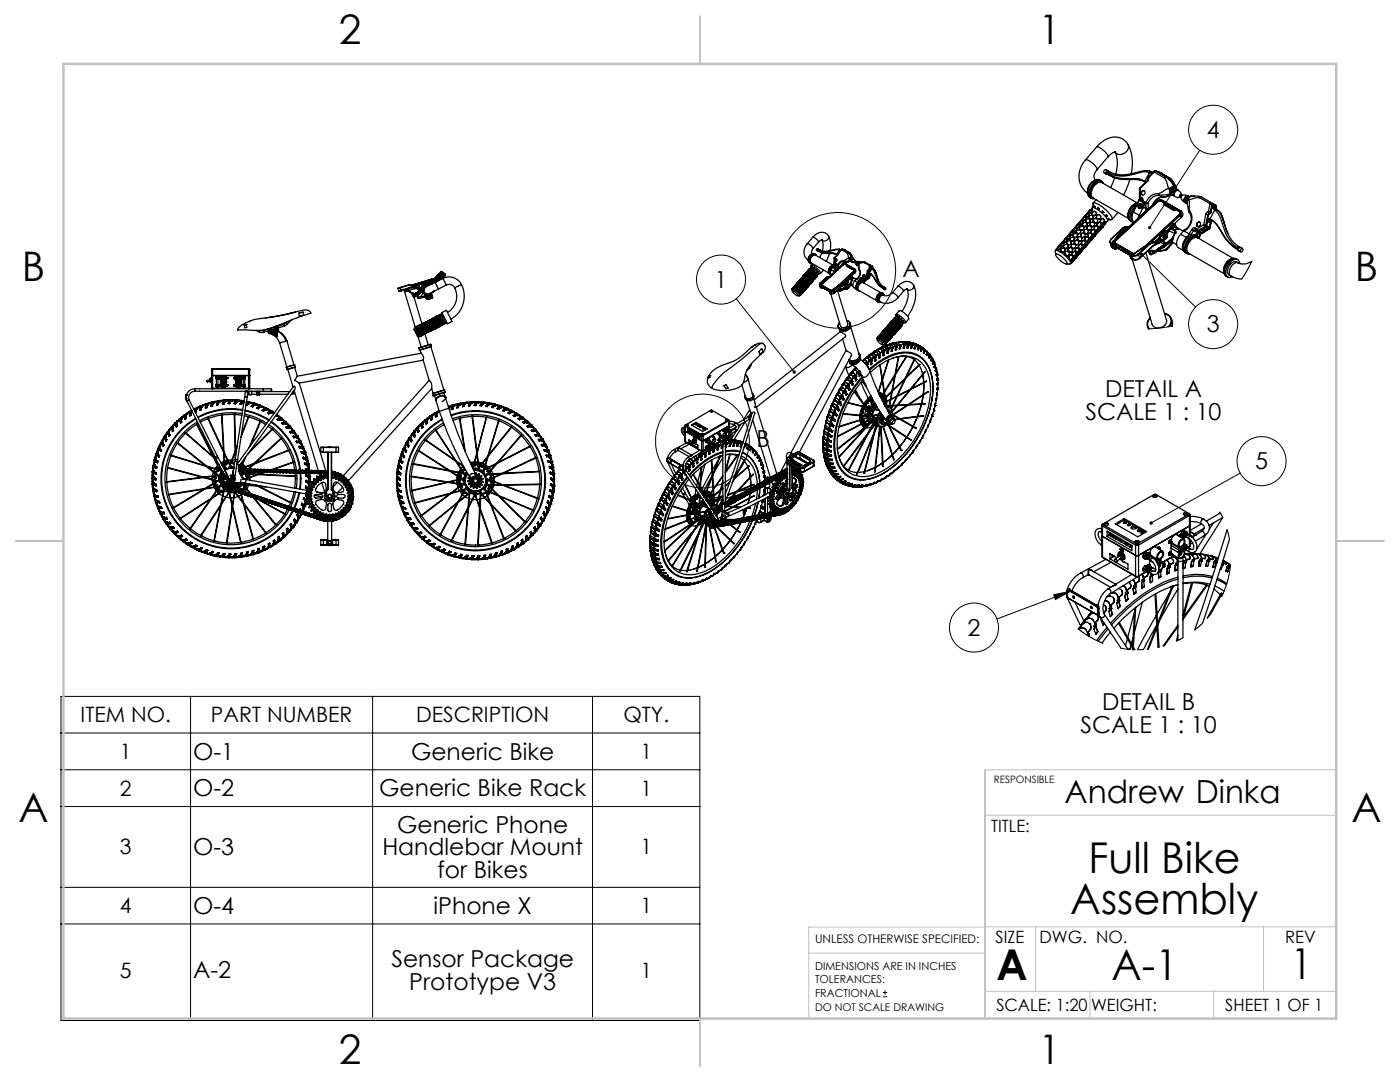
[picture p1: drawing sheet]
<svg xmlns="http://www.w3.org/2000/svg" width="279mm" height="216mm" viewBox="0 0 279 216" stroke-linecap="round" stroke-linejoin="round" font-family="sans-serif">
<defs><g id="words">
<g font-size="8.5">
<text x="217.2" y="174.2">Full Bike</text>
<text x="213.6" y="182.3">Assembly</text>
<text x="198.9" y="195.5">A</text>
<text x="221.8" y="195.5">A-1</text>
<text x="257.6" y="195.4">1</text>
</g>
<g font-size="8.1">
<text x="67.6" y="8.9">2</text>
<text x="207.3" y="8.9">1</text>
<text x="4.4" y="56.2">B</text>
<text x="270.4" y="56.2">B</text>
<text x="3.7" y="164.1">A</text>
<text x="269.7" y="164.1">A</text>
<text x="67.6" y="212.4">2</text>
<text x="207.3" y="212.4">1</text>
</g>
<text font-size="6.3" x="212.4" y="160.3">Andrew Dinka</text>
<g font-size="4.7">
<text x="240.8" y="27.5">4</text>
<text x="142.6" y="57.4">1</text>
<text x="180.1" y="55.2">A</text>
<text x="240.8" y="66.3">3</text>
<text x="216.6" y="83.8">SCALE 1 : 10</text>
<text x="220.5" y="79.3">DETAIL A</text>
<text x="151" y="89.3">B</text>
<text x="250.5" y="93.7">5</text>
<text x="193.1" y="126.9">2</text>
<text x="219.9" y="141.7">DETAIL B</text>
<text x="215.7" y="146.2">SCALE 1 : 10</text>
<text x="38.6" y="151.6">O-1</text>
<text x="82" y="151.6">Generic Bike</text>
<text x="38.6" y="158.9">O-2</text>
<text x="75.7" y="158.9">Generic Bike Rack</text>
<text x="79.3" y="166.1">Generic Phone</text>
<text x="38.6" y="170.7">O-3</text>
<text x="76.3" y="170.7">Handlebar Mount</text>
<text x="87.3" y="175.2">for Bikes</text>
<text x="38.6" y="182.4">O-4</text>
<text x="86.5" y="182.4">iPhone X</text>
<text x="38.6" y="195.2">A-2</text>
<text x="78.1" y="193">Sensor Package</text>
<text x="81.7" y="197.5">Prototype V3</text>
</g>
<g font-size="4.2">
<text x="16.1" y="144.1">ITEM NO.</text>
<text x="42.1" y="144.1">PART NUMBER</text>
<text x="83.1" y="144.1">DESCRIPTION</text>
<text x="124.4" y="144.1">QTY.</text>
<text x="23.9" y="151.4">1</text>
<text x="127.8" y="151.4">1</text>
<text x="23.9" y="158.8">2</text>
<text x="127.8" y="158.8">1</text>
<text x="23.9" y="170.5">3</text>
<text x="127.8" y="170.5">1</text>
<text x="23.9" y="182.2">4</text>
<text x="127.8" y="182.2">1</text>
<text x="23.9" y="195.1">5</text>
<text x="127.8" y="195.1">1</text>
</g>
<g font-size="3.4">
<text x="197.8" y="166">TITLE:</text>
<text x="198.7" y="188.1">SIZE</text>
<text x="207.5" y="188.1">DWG. NO.</text>
<text x="256.5" y="188.2">REV</text>
<text x="198.8" y="201.7">SCALE: 1:20</text>
<text x="217.7" y="201.8">WEIGHT:</text>
<text x="244.5" y="201.7">SHEET 1 OF 1</text>
</g>
<text font-size="2.4" x="162.7" y="188.1">UNLESS OTHERWISE SPECIFIED:</text>
<g font-size="2.2">
<text x="162.7" y="193.6">DIMENSIONS ARE IN INCHES</text>
<text x="162.7" y="196.2">TOLERANCES:</text>
<text x="162.7" y="198.9">FRACTIONAL</text>
</g>
<text font-size="2.1" x="162.7" y="201.7">DO NOT SCALE DRAWING</text>
<text font-size="2" x="198.3" y="156.2">RESPONSIBLE</text>
</g></defs>
<g fill="none" stroke="#000" stroke-width=".2">
<path d="M239.4 30l-10 15.4M146.9 59.6l11.6 14.6M227.9 50.8l10.7 10.5M249.8 52.1l-1 1.9-1 1.7M234 65.1l-2.5 .4-2.3 .1M247.5 94.4l-17.8 10M210.3 118.7l3.3-.7-3 1.6zM213.6 118l-14.6 5.5M243.5 102.2l.5 1.1M244.9 105.7l.5 2M245.6 112.7l-.7 3.5-1.1 2.9M12.2 139h127.5v64.6h-127.5z"/>
<path d="M38 139v64.6M74.4 139v64.6M118.3 139v64.6M215.2 125.5l2.2 1.5 2.7 1.3M223.7 129.4l1.8 .2M226 129.6h.1M226.2 129.6h.3M228.2 129.6h-1.2M229.2 129.5h-.2M231.3 129.1l-.2 .1M232.4 128.8l-.3 .1M235 127.8l-.2 .1"/>
<path d="M236.1 127.2l-1 .6M240 124.4l-1.6 1.3M241.6 122.5l-.7 .8M12.2 146.3h127.5M12.2 153.6h127.5M12.2 160.9h127.5M12.2 177.1h127.5M12.2 184.4h127.5M176.2 198.9h.9M176.2 198h.9M176.6 197.6v.9"/>
<circle cx="242.1" cy="25.9" r="4.9"/>
<circle cx="143.9" cy="55.8" r="4.9"/>
<circle cx="167.2" cy="53.9" r="11.5"/>
<circle cx="242.1" cy="64.7" r="4.9"/>
<circle cx="140.2" cy="88" r="9.4"/>
<circle cx="251.8" cy="92" r="4.9"/>
<circle cx="194.4" cy="125.2" r="4.9"/>
</g>
<path d="M266.7 153.6h-70.1v49.6M196.6 162.7h70.1M161.4 190.2h35.2M196.6 185h-35.2v18.2M196.6 197.8h70.1M196.6 184.9h70.1M206.7 184.9v12.9M217.5 197.8v5.4M242.2 197.8v5.4M252.2 184.9v12.9" fill="none" stroke="#c0c0c0" stroke-width=".2"/>
<path d="M139.7 3.2v9.5M3.1 107.9h9.6M266.7 107.9h9.5M139.7 203.2v9.6" fill="none" stroke="#c0c0c0" stroke-width=".25"/>
<path d="M12.7 12.7h254v190.5h-254z" fill="none" stroke="#c0c0c0" stroke-width=".5"/>
<path d="M158.3 73.9a.34 .34 0 0 0-.1 .5 .34 .34 0 0 0 .5 .1l-.2-.3 .3 .2a.35 .35 0 0 0 0-.4 .35 .35 0 0 0-.5-.1zM229.3 45.1a.31 .31 0 0 0-.2 .3 .31 .31 0 0 0 .2 .3l.1-.3-.1 .3a.33 .33 0 0 0 .5-.3 .33 .33 0 0 0-.5-.3zM227.6 50.6a.34 .34 0 0 0 .2 .5 .34 .34 0 0 0 .4-.4 .34 .34 0 0 0-.5-.2l.2 .3zM229.6 104.1l-.2 .3v.1l.3-.1-.3 .1a.34 .34 0 0 0 .5 .1 .34 .34 0 0 0 .1-.4 .34 .34 0 0 0-.4-.1zM210.3 118.7l3.3-.7-3 1.6z" fill="#000"/>
<g fill="none" stroke="#000" stroke-width=".25">
<path d="M216.6 31.9a4.4 4.4 0 0 0 .5 6.6M216.6 31.9a3.1 3.1 0 0 1 2.3 2M217.7 39.5l.6 .1M217.7 39.5h.1M218.3 36.1l-.3 .2a2.37 2.37 0 0 0-1 1.9M218.3 36.7a1.09 1.09 0 0 1 1.8-.2 1.05 1.05 0 0 0-1.8 .3 2.2 2.2 0 0 0-.5 2.6l.5 .2a1.02 1.02 0 0 1-.7-1.5zM218.7 39.9l-.5 .6M218.9 29.3a3.3 3.3 0 0 1 2.3 2h-.1M218.9 29.3l-2.3 2.6M218.9 33.9l-.1 .1a1.5 1.5 0 0 0-.2 1.9M219.7 36.1l.4 .4M219.7 36.1a1.35 1.35 0 0 0-1.9 .5 2.33 2.33 0 0 0-.5 2.7l.4 .2"/>
<path d="M219.7 36.1a1.71 1.71 0 0 0-2 1.1 1.83 1.83 0 0 0 0 2.3M220.5 34.6l.4 .1M220.7 34.6a7.5 7.5 0 0 0 4.8 1h.9a2.82 2.82 0 0 1 2 .6M220.7 34.6a7.5 7.5 0 0 0 4.8 1.1l2 .1 .8 .4M220.7 34.6h-.1M220.7 33.9l.6 .3M220.8 34.4a7.2 7.2 0 0 0 5.8 .3l1.5-.4h.6l.6 .2M220.9 34.1l-.1 .3M220.9 34.1a.34 .34 0 0 0-.6 0 .34 .34 0 0 0 .3 .5M220.9 34.1l-.3 .5M221.1 34.1l-.3 .3M221.1 34.1l.6 .3"/>
<path d="M221.1 31.3l-2.2 2.6M221.7 34.4v.1M221.9 35.2a10.6 10.6 0 0 0 5 .6l1.3 .3M222.5 35.5l-.8 1.9M222.6 30.3l-.5 .2-1 .8M225.1 28.8a3.3 3.3 0 0 0-5-.6l-1.2 1.1M225.1 28.8a1.55 1.55 0 0 1-.7 1.8 1.55 1.55 0 0 1-1.9-.3 6.4 6.4 0 0 1 .2 4.4M225.1 28.8a8.5 8.5 0 0 1 .6 5.9M225.5 35.8l-1.3 3.1M227.3 40l-1.2 2.2M227.4 37.6l.1 1.9M227.4 39.9l-.1 .1"/>
<path d="M227.4 39.9l-1.2 2.4M227.4 39.9l.7 .5M227.4 39.9l.3 .1M227.5 39.9l-.2 .1M227.5 39.9h-.1M227.5 39.5l.4 .2M227.5 39.9l.6 .4M227.5 37.4l-.1 .2M227.5 37.4v.2M227.5 39.4a.48 .48 0 0 1 .5 .2 .48 .48 0 0 1 .1 .5M227.5 37.6h-.1M227.5 37.6v1.8"/>
<path d="M227.5 39.4v.1M227.9 39.7v.3M227.9 38.2a.38 .38 0 0 1 .6 .1 .38 .38 0 0 1-.3 .5 .38 .38 0 0 1-.4-.3zM228 38.1l.3-.1a.49 .49 0 0 0-.5 .3 .49 .49 0 0 0 .2 .6 .49 .49 0 0 1 0-.8zM228.4 36.2l.2 .2M229 36v.2M229 36l-1.5 1.4M229 36.2l-1.5 1.4M229.1 35.6l-.1 .4M229.2 35.3l-.1 .3M229.2 35.3v.2M229.2 35.5v.3l-.2 .4"/>
<path d="M229.2 35.5l-.1 .1M229.3 34.5h.1M229.4 34.5l.5 .1M229.4 34.5l-1 1.7M229.4 34.1a3.8 3.8 0 0 0-2.5 .3 7.5 7.5 0 0 1-5.2 0M229.4 34.1l.3 .2M229.6 34.3l.3 .1M229.7 34.3l-.4 .2M229.7 34.3l.2 .1M229.7 34.3l.3 .2M229.9 34.4l.1 .1M230.3 34.2l.1 .1"/>
<path d="M230.3 34.2l-1.1 1.1M230.4 34.3l2 1.2M230.4 34.3l-1.2 1.2M230.6 34.1l-.3 .1M230.6 34.1l.3 .1M230.6 34.1h.1M230.7 34.1l-.3 .2M230.7 34.1l2 1.2M230.7 34.1l.2 .1M230.9 34.2h.1M230.9 34.2l2.1 1.2M231.1 34.3l2.2 1.2"/>
<path d="M231.2 34.4l.4 .1M231.3 38.6l.1 .4M231.3 38.6a2.55 2.55 0 0 0-2.6 1.8M231.4 39a2.18 2.18 0 0 0-2.3 1.6M231.4 39l.9 .4M231.5 34.5h.1M231.6 34.5l2 1.1M231.6 34.5h.1M231.6 34.5l2 1.2M232.3 39.4a2.19 2.19 0 0 0-2.3 1.6M232.3 39.4h.1M232.3 39.4a2.15 2.15 0 0 0-2.2 1.5l-.3 .3"/>
<path d="M232.4 35.5l.4 .7 .4 1.4M232.7 35.3l-.3 .2M232.7 35.3l1.3 1.4M232.7 35.3l.3 .1M233 35.4l1 1.3M233.2 37.6l-1.9 1M233.2 37.6l.2 .3M233.3 35.5l1.1 1.3M233.3 35.5l.3 .1M233.4 37.9v.6l.2 .2M233.4 37.9h.2M233.6 37.6h-.4"/>
<path d="M233.6 37.6l.2 .1M233.6 37.6l-.2 .3M233.6 35.6l.8 1.2M233.6 35.6v.1M233.6 35.7l.8 .9 .3 .8M233.6 38.7l-2.2 .3M233.6 37.9l-.1 .3 .2 .4M233.6 38.7l.3 .1M233.7 38.6l.1 .2-1.5 .6M233.7 38.6l-.1 .1M233.8 37.7l-.2 .2M233.8 38.7l.1 .1"/>
<path d="M233.8 38.2v.5M233.8 38.2v.1M233.9 38.8l-1.6 .6M233.9 38.8l.1 .1M233.9 38.2h-.1M233.9 38.2l.1 .1M234 38l-.1 .2M234 38.9h.3M234 38l.1 .1M234 36.7l.3 .5M234 38.3l.2 .2M234.1 38.1l.3 .1"/>
<path d="M234.1 38.1l-.1 .2M234.1 38.9l.2 .2M234.1 37.7h.1M234.2 38.7l-.3 .1M234.2 38.7l.1 .2M234.2 38.5v.2M234.3 37.3l-.5 .8M234.3 37.2h-.3l-.4 .4M234.3 37.2v.1M234.3 37.3l-.5 .4M234.4 39.1v.1a1.21 1.21 0 0 0 1.2 .1M234.4 37.6l-.4 .4"/>
<path d="M234.4 36.8l.3 .5M234.4 37.6l.1 .1M234.4 38.2l-.2 .3M234.5 37.6h-.2M234.5 37.6h-.1M234.5 37.6l.1 .1M234.5 37.7l.1 .3M234.6 38l-.2 .2M234.6 37.7h-.1M234.6 37.7l.2 .3M234.6 37.5v.1M234.7 37.3l-.1 .2"/>
<path d="M234.7 37.3v.1M234.7 37.7l.3 .3M234.7 37.4l.1 .3-.2-.2M234.8 38h-.2M234.8 38h.1M235 37.9l.1 .1M235.1 38l-.5 .1-.2 .3-.1 .4 .1 .3M235.1 38a.83 .83 0 0 0-.7 1.1M235.1 38h.1M235.1 38a1.04 1.04 0 0 1 .7 .9M235.5 38.9l.2-.1a.19 .19 0 0 1 0 .3 .19 .19 0 0 1-.3 .1zM235.8 39.1v-.2a.22 .22 0 0 0-.3-.1 .22 .22 0 0 0-.1 .3v.2l.3-.1"/>
<path d="M236.6 39.8l-.1 .5M236.6 39.8h.1M236.6 39.5l-.1 .2M236.7 39.6l-.1 .2M236.7 39.6l.1 .1M236.7 39.8l.2 .1M236.8 39.7l.2 .1M236.8 39.7l-.1 .1M237 39.8l-.1 .6M237 39.8h.1M237 39.2h.2M237 39.8h.2"/>
<path d="M237 39.2a.75 .75 0 0 0-.5 1.1M237.1 39.2h.1M237.1 39.2a.81 .81 0 0 0-1.4 .1 1.04 1.04 0 0 0 .7 1M237.1 39.2l-.5 .3 .1 .1M237.1 39.2a.76 .76 0 0 0-.7 .3 .76 .76 0 0 0 0 .8M237.1 39.2l.1 .1M237.1 39.5l-.1 .3M237.1 39.5h.1M237.2 39.5v.3M237.2 39.5l-.2 .3M237.2 39.8l.2 2.3M237.2 39.3h.1"/>
<path d="M237.2 39.2h-.1M237.2 39.2l.1 .1M237.3 39.3h-.1M237.3 39.3h.1M237.7 39.2l-.6 .3M237.7 39.2h.1M237.7 39.2l1.3-.1 .7 .2M237.7 39.2l-.5 .3M237.8 39.2h.6M239.5 39.5l-.7-.1-1.6 .4M239.5 39.5l2 1.1M239.5 39.5l.2-.2 2.1 1.2"/>
<path d="M79.4 57.5l.2 .5M79.6 58l.1 .1 .4-.1M79.9 57.4l-.5 .1M79.9 57.4h.1M79.9 57.4l.2 .5M80.1 57.9v.1M80.1 57.9l-.5 .1M80.6 57.9h.2M80.8 57.9h.1M80.9 57.8l.6 .1M80.9 57.8l-.3 .1M80.9 57.9h-.3"/>
<path d="M80.9 57.8h.1M80.9 57.8v.1M81 57.8l.5 .2M81 57.8l-.1 .1M81.5 58h.1M81.5 58l-.7 .2 2.1 7.1M81.5 58v.1M81.5 58.1h.1M81.5 56.9h.4M81.5 56.9h.1M81.5 57.9v.1M81.5 57.9l.1 .1"/>
<path d="M81.5 56.9l-1.6 .5M81.6 58v.1M81.6 58.1l.2 .2M81.6 57.4l.1 .2M81.6 57.4l-1.5 .5M81.6 58.1h.1M81.7 57.6l-1.6 .4M81.8 58.3l.1 .1M81.8 58.3l1 .4M81.8 58.3h.1M81.9 56.9h.1M81.9 56.9l.4 .2"/>
<path d="M81.9 58.4l.9 .3M82.3 57.1l.3 .1M82.3 58.5v.3l.3 .5M82.3 57.1h.1M82.3 57.1h.3M82.3 58.5l.1 .3M82.4 58.6l.1 .2M82.4 58.9l.1 .2M82.4 58.9h.1M82.4 58.8h.1M82.4 58.8v.1M82.5 58.9v.2"/>
<path d="M82.5 58.8v.1M82.5 59.1l.1 .1M82.5 59.1h.1M82.6 57.1v.1M82.6 58.7l.1 .2M82.6 58.7l-.1 .1M82.6 57.2l.1 .1M82.6 57.1h.1M82.6 58.7l-.1 .2M82.6 59.3l1.6 5.3M82.6 59.2h.1M82.7 57.4l-1 .2"/>
<path d="M82.7 57.4l.4 .1M82.7 57.3l-1.1 .1M82.7 57.3l.6 .1M82.7 57.3v.1M82.7 57.1v.1M82.7 58.7h-.1M82.7 58.9l.1 .1M82.7 58.9l-.2 .2M82.7 57.2h-.1M82.8 58.7h.1M82.8 58.8v.1M82.8 58.8l-.1 .1"/>
<path d="M82.8 58.9l-.2 .3M82.9 58.7h.1M82.9 58.7l-.1 .1M83 57.1l-.3 .1M83 57.1h-.3M83 58.6l.1 .1M83 58.6l-.2 .2M83 57.1l.7 .7M83 58.6h.1M83 58.5l-.1 .2M83 58.5h.1M83.1 58.5l.1-.1-.2 .2"/>
<path d="M83.1 58.5h-.1M83.1 58.5h.1M83.1 58.5l-.1 .1M83.1 58.7l-.3 .2M83.1 56.7v.2M83.1 56.8h.1M83.1 57.5l-1.5 .5M83.1 58.5l.1 .1M83.1 57.5l.5 .5M83.1 58.4h.1M83.1 58.4v.1M83.2 58.6l-.1 .1"/>
<path d="M83.2 59.1h.1M83.2 59.1l-.6 .1M83.3 59.1h.1M83.3 59.1l.1 .3M83.3 57.4l-.2 .1M83.3 58.3h.1M83.3 58.3l-.3 .3M83.3 58.3l-.2 .2M83.3 57.4l.4 .5M83.3 59.1l-.7 .2M83.4 59.4h.1M83.6 57.3l.4 .2"/>
<path d="M83.6 58l.1 .1M83.6 57.3l.3 .2M83.6 57.3l-.3 .1M83.6 58l-.3 .3M83.7 58.1l-.4 .2M83.7 57.9v.2M83.7 57.8v.1M83.7 57.9l-.1 .1M83.7 57.9h.1M83.7 58.5h.1M83.9 56.5v.2M83.9 56.5l-.8 .2"/>
<path d="M83.9 56.7l-.8 .2M83.9 57.6l-.2 .2M83.9 57.6h.1M83.9 57.5h.1M83.9 57.5l-.2 .2M83.9 58.3h.1M83.9 57.6l-.1 .2M84 57.5h.1M84.1 57.4l-.2 .1M84.1 59.1l.5 .1M84.1 59.1l-.7 .3M84.1 59.1l.4 .2"/>
<path d="M84.2 57.3l-.3 .3M84.2 57.3h.1M84.2 58h.1M84.3 56.7l.1 .3M84.3 56.9v.1M84.3 56.9l-.1-.2 .1 .3M84.3 57.7h.1l-1.3 .8M84.3 56.7l.2 .3M84.3 57.7h.1M84.3 57h.1M84.3 56.7l.2 .3zM84.4 57.8l-1.2 1.3"/>
<path d="M84.4 57.9l-1.1 1.2M84.4 57h.1M84.4 57.7l-1.2 .9M84.5 57h.1M84.5 56.6l.1 .3-.1-.2M84.5 56.6v.1M84.5 58.2l-.4 .9M84.5 56.3v.1M84.5 56.3h.1M84.5 56.3v.2M84.5 59.3l-.8 .2-.3-.1M84.5 56.4h.1"/>
<path d="M84.5 56.5h.1M84.5 56.7h.1M84.5 57l-.1-.4 .2 .4M84.5 56.9l-.1-.3 .1 .4M84.5 57l-.3 .3M84.5 59.3h.1M84.5 56.7l.1 .2M84.6 57l.2 .1M84.6 57l-.4 .3M84.6 59.2l-.1 .1M84.6 59.2h.1M84.7 56.6l.1 .2"/>
<path d="M84.7 58.6l-.1 .6M84.7 56.7h-.2M84.8 56.8h.1M84.8 56.5v.3M84.8 56.8v.1M84.8 59.2l-.3 .1M84.8 56.9l-.2 .1M84.8 56.9l.2 .1M84.8 56.9l-.3 .1M84.8 56.8l.1 .1M84.9 59.2h-.3M84.9 59.2h-.1"/>
<path d="M84.9 59.1l-.1 .1M84.9 56.2l.1 .1M84.9 56.2h.1M84.9 59.1v.1M84.9 56.2l-.4 .1M84.9 56.3h.1M84.9 56.2v.1M84.9 57a1 1 0 0 0-.2 1.6 1 1 0 0 0 1.6-.3M84.9 56.3l-.4 .1M85 56.3h.1M85 59.2l.2 .4M85 59.2l.1 .3"/>
<path d="M85 56.5v.2M85 58.8l-.1 .4M85 56.3l-.5 .1M85 56.3l-.5 .2M85 58.8l-.1 .3M85 59.2h.1M85 59.2l.2 .5M85 56.7l.1 .2M85 56.7l-.2 .1M85.1 59.2l.1 .4M85.1 59.2h.1M85.1 59.2l.2 .4"/>
<path d="M85.1 59.5v.1M85.1 59.6h.1M85.1 59.2l.2 .3M85.2 59.1h.1M85.2 59.1v.1M85.2 59.1l-.1 .1M85.2 59.6v.1M85.2 59.1l.1 .5M85.2 56.4v.3M85.2 59.2l.1 .4M85.2 59.6h.1M85.2 59l.2 .7"/>
<path d="M85.2 59l.1 .3M85.2 56.4l.1 .2M85.2 59.2h.1M85.2 56.7h-.2M85.2 56.7l.1 .2M85.2 59.2l.1 .1M85.3 59.6h.1M85.3 56.6l-.1 .1M85.3 56.6v.3M85.3 59.5v.1M85.3 59.3h.1M85.3 59.5l-.1 .1"/>
<path d="M85.3 59.3l.1 .4M85.4 56.4h-.3M85.4 56.3v.1M85.4 56.8l-.1 .1M85.4 56.8l.1 .1M85.4 56.4h.1M85.4 58.9l.1 .3M85.4 56.4l-.1 .2M85.4 58.9l-.2 .1M85.4 56.4l.1 .3M85.5 56.4h.1M85.5 56.4v.3"/>
<path d="M85.5 58.9v.3M85.5 59.2l.1 .4M85.5 59.2h.1M85.5 56.4h-.1M85.5 56.9h.1M85.5 56.3v.1M85.5 56.4l.2 .1M85.5 59.2l.2 .4M85.5 59.3h-.2M85.6 56.9l-.7 .1M85.6 59.6h.1M85.6 56.3l.2 .1"/>
<path d="M85.7 59.6l-.3 .1M85.7 58.8v.3M85.7 59.1l.2 .5M85.7 59.1h.1M85.7 59.1l-.2 .1M85.8 56.4h.1M85.8 56.4l.1 .1M85.8 56.4l-.4 .4M85.9 56.5l.2 .2M85.9 56.5l-.4 .4M85.9 58.8v.3M85.9 58.7l.1 .3"/>
<path d="M85.9 59.6h-.2M85.9 55.8l.1 .3M85.9 59.1l.2 .4M85.9 55.8h.1M85.9 59.1h-.2M85.9 55.8l-3.9 1.2M86 59l-.1 .1M86 59l.1 .4M86 55.8l.1 .3M86 56.2v.2M86 56.4l-.1 .1M86 56.2l-.2 .2"/>
<path d="M86 56.2l-.6 .2M86 56.4l.2 .3M86 56.2h.1M86 55.7h.1M86 56.4h.1M86 55.7l.1 .4M86 55.7v.1M86 55.7l-4 1.2M86 56.1h.1M86 56.4l.3 .2M86.1 56.1l-3.5 1M86.1 59.5l-.2 .1"/>
<path d="M86.1 59.4v.1M86.1 58.7l.2 .7M86.1 58.7l.2 .4M86.1 58.7l-.2 .1M86.3 59.1h-.3v.2M86.3 59.1v.3M86.3 58.3h.1M86.3 59.4h-.2M86.4 55.6l-.4 .1M86.4 56.3l.1 .2M86.4 55.6l.1 .1M86.5 55.7l-.3 .3"/>
<path d="M86.5 55.7v.2M86.5 55.7l.1 .1M86.5 58.1v.1M86.5 55.9l.2 .2M86.5 55.9l-.5 .5M86.6 58.1l-.1 .1M86.6 56.2h.1M86.6 55.8l-.1 .1M86.6 55.8l.2 .2M86.7 58.1l-.2 .1M86.7 56.1l-.3 .3 .1 .1M86.7 56.1l.2 .2"/>
<path d="M86.7 56.1l-.4 .3 .1 .1M86.8 56.3l-.8 .5a1.76 1.76 0 0 0-1.4 1.2 .95 .95 0 0 0 1.7 .3l1.2-.6M86.8 56l-.1 .1M86.8 56.3l.7 1.4M86.9 56.3h.1M87 56.2l-.1 .1M87 56.2h.1M87.1 55.6v.1M87.1 55.7l-.3 .3M87.1 56.1l-.1 .1M87.2 55.5l-.1 .2M87.2 55.5v.1"/>
<path d="M87.2 55l.1 .1M87.2 55l-1.2 1.2M87.3 55.4h.1M87.3 55.4l-.1 .1M87.3 55.4l-.5 .7M87.3 55.1h.1M87.3 55.1l-.7 .7M87.4 55.9l.1 .1M87.4 55.1l-.7 .7M87.5 54.8v.1M87.5 54.8h.1M87.5 54.9l-.2 .2"/>
<path d="M87.5 54.8l-.3 .2M87.5 55.8v.1M87.5 54.9v.1M87.5 55.1h.1M87.5 55l-.1 .1M87.6 55.7h.1M87.6 55.7l-.6 .5M87.6 54.8l-.1 .1M87.6 54.8l.1 .1M87.6 55.7l.1 .1M87.7 55.8h.1M87.7 55.8l-.4 .3"/>
<path d="M87.7 54.9l-.2 .1M87.7 55.3l-.9 .9M87.8 54.7l.1 .1M87.8 55.6h.1M87.9 55.6l.1 .1M87.9 55.6l-.3 .3M88 54.7h.1M88 54.7l-1.3 1.4M88 54.2l.1 .1M88 54.2h.2M88 54.7l-.7 .7M88 54.2l-.5 .6"/>
<path d="M88 55.5h.1M88.1 55.5h.1M88.1 55.5l-.2 .1M88.1 55.3l.1 .1M88.1 54.6l-.1 .1M88.1 54.6h.1M88.1 54.3l-.5 .5M88.1 54.3l.2 .2M88.2 54.6v.1M88.2 54.6l-.2 .1M88.2 54.7h.1M88.2 55.4l-.1 .1"/>
<path d="M88.2 55.4v.1M88.2 54.6h-.1M88.2 54.6l-.1-.1-.4 .4M88.2 54.2l-.1 .1M88.2 54.7l-.5 .6M88.2 54.6h.1M88.2 54.7l.2 .1M88.2 54.2l.2 .2M88.2 55.5l-.1 .2M88.3 55.5v.1M88.3 54.8l.1 .1M88.3 55.6h-.1"/>
<path d="M88.3 54.8h.1M88.3 54.5l-.1 .1M88.4 54.9h.1M88.4 55.1l-1.5 1.2M88.4 55.1h.1M88.4 54.9v.2M88.4 55.5l-.1 .1M88.4 54.4h.1M88.4 54.4l-.2 .2M88.4 54.4l-.1 .1M88.4 54.8l-.7 .5M88.4 55.4h.1"/>
<path d="M88.4 55.1l-.7 .7M88.4 54.8l.1 .2M88.4 55.5a2.74 2.74 0 0 1 3.7 1.3M88.4 54.9v.1M88.4 55.5l.7 1.4M88.4 55.5l-1.6 .8M88.4 55v.1M88.4 55.4v.1M88.4 55.4l-.1 .2M88.5 55h-.1M88.5 54.7l.2 .2M88.5 54.7l-.1 .1"/>
<path d="M88.6 54.6h.1M88.6 54.6l-.1 .1M88.6 54.6l.2 .2M88.7 54.9l.1 .1M88.7 54.9l-.5 .5M88.8 54.8l-.1 .1M88.8 54.8v.2M88.8 55l-.6 .5M88.8 55l-.4 .5M88.8 54.8h.1M89.1 56.9l.4-.1a1.19 1.19 0 0 1 1.2 .6M89.1 56.9l-1.6 .8"/>
<path d="M90.7 57.4a3.7 3.7 0 0 1-1.4 4.9M92.1 56.8a5.2 5.2 0 0 1-2.1 6.9M92.1 56.8l-1.4 .6M158.1 58.1v-.4a1.43 1.43 0 0 1 1.3 .8l.2 .5h-.4M158.1 58a1.36 1.36 0 0 1 1.1 1l-.7-.4zM158.1 57.6h.1M158.2 57.6h.1M158.2 57.6h-.1M158.2 57.6l-.1 .1M158.3 57.6h.1M158.3 57.4l-.1 .2M158.3 57.4h.1"/>
<path d="M158.3 57.5l-.1 .1M158.4 57.6h.1M158.4 57.3h.1M158.4 57.3l-.1 .1M158.4 57.3l-.3 .3M158.4 57.3v.1M158.5 57.3h.1M158.5 57.2l-.1 .1M158.5 57.3h-.1M158.5 57.2v.1M158.6 57.2l.1 .1M158.6 57.5l-.2 .1"/>
<path d="M158.6 57.2h.1M158.6 57.5h.1M158.6 57.1l-.1 .2M158.6 57.7l.2 .2M158.6 57.7h.1M158.6 57l-.1 .2M158.6 57v.1M158.6 57.3v.2M158.6 57.3h-.1l-.2 .3M158.6 57v.2M158.7 57.3h.1M158.7 56.9h.1"/>
<path d="M158.7 56.9l-.1 .1M158.7 56.9v.1M158.8 56.9h.1M158.8 57.9h.1M158.8 56.9h-.1M158.8 56.9h.2M158.8 56.9l-.2 .1M158.9 56.8l.1 .1M158.9 57.1l-.2 .2M158.9 57.1h.1M158.9 56.7l-.1 .2M158.9 57.4l.2 .1"/>
<path d="M158.9 57.4h.1M158.9 56.7h.1M159 56.9l-.1 .2M159 56.7l-.1 .1M159 56.9h.1M159 57.7l-.2 .2M159 58l.2 .2M159 58h.1M159 57.7h.1M159 56.6h.1M159 56.6l-.1 .1M159.1 56.6l-.1 .1"/>
<path d="M159.1 57.5l-.1 .2M159.1 57.8l-.1 .2M159.1 57.8l.2-.1 .2 .2M159.1 57.5l-.2-.1-.3 .1v.2M159.1 57.5h.1M159.1 56.5v.1M159.1 56.5h.1M159.1 56.5l-.1 .1M159.2 56.5l.1 .1M159.2 57l.2 .1M159.2 58.2h.1M159.2 56.8l-.2 .1"/>
<path d="M159.2 56.5h.1M159.2 56.8h.1M159.2 56.4l-.1 .1M159.2 56.3l-.1 .2M159.2 56.3h.1M159.3 56.6l-.1 .2M159.3 56.8l-.1 .2M159.3 56.6l-.3 .1M159.3 57.4l-.2 .1M159.3 57.4h.1M159.3 56.5v.1M159.3 57.7l.2 .2"/>
<path d="M159.3 57.7h.1M159.3 56.2h.1M159.3 56.2l-.1 .1M159.3 56.2l-.9 1M159.4 56.2l-.1 .1M159.4 57.1l-.1 .3M159.4 57.4l-.1 .3M159.4 57.4h.3l.1 .1v.3M159.4 57.4h.1M159.4 57.1l-.2-.1-.2 .1-.1 .3M159.4 56.1v.1M159.4 56.2h.1"/>
<path d="M159.4 58.4l.2 .2M159.4 57.1h.1M159.4 58.4h.1M159.5 58.1l-.3 .1M159.5 58.1h.1M159.5 58.4l.1 .2M159.5 58.2l-.1 .2M159.5 57.9v.2M159.5 58.2v.2M159.5 58.2h.1M159.5 56.7l.2 .1M159.5 56.7l-.2 .1"/>
<path d="M159.5 56.1l.1 .1M159.5 56.1h.1M159.5 57.9h.1M159.5 56.6l.2 .2M159.5 56.4l-.2 .1M159.5 56.6v.1M159.5 56.4h.1M159.6 56l-.2 .2M159.6 56.4l-.3 .2M159.6 58.6h.1M159.6 56l-.2 .1M159.6 56h.1"/>
<path d="M159.6 56.2v.2M159.6 56.2h-.1l-.3 .3M159.6 56.2l-.1 .2M159.6 56l-.1 .1M159.6 57l-.2 .1M159.6 56.2h.1M159.6 57h.1M159.6 58.9h.1M159.7 57l-.3 .1M159.7 56.8v.2M159.7 57.3l.1 .2M159.7 58.8v.1"/>
<path d="M159.7 57.3h.1M159.7 56.8l-.1 .2M159.7 58.8h.1M159.7 58.9l-.1 .1M159.7 55.8h.1M159.7 55.8l-.1 .2M159.7 55.8l-.1 .1M159.7 57.1v.2M159.7 58.1l-.2 .1M159.7 58.1l.1 .1v.3M159.7 57.1l.3-.1 .1 .4M159.7 58.1h.1"/>
<path d="M159.7 57.1h.1M159.7 58.1l.2 .1M159.7 56.8h.1M159.8 57.8l-.3 .1M159.8 58.5l-.1 .3M159.8 58.5l-.2 .1M159.8 57.8h.1M159.8 58.1l.1 .1M159.8 58.6l-.1 .2M159.8 58.5v.1M159.8 55.7l.1 .1M159.8 57.8l-.1 .3"/>
<path d="M159.8 57.8v.3M159.8 58.8h.1M159.8 56.3l.3 .1M159.8 57.5h.1M159.8 58.8l-.1 .1M159.8 56.3h.1M159.8 56l-.2 .2M159.8 56l.1 .1M159.9 55.6l-.2 .2M159.9 56.1l-.3 .1M159.9 55.6h.1M159.9 58.2h.1"/>
<path d="M159.9 55.8v.3M159.9 55.8l-.3 .2M159.9 55.8l-.1 .2M159.9 55.8h.1M159.9 55.6l-.1 .1M159.9 58.6l-.1 .2M159.9 56.7l-.2 .1M159.9 58.5h-.1M159.9 56.7h.1M159.9 58.5l.1 .1M159.9 58.5l-.1 .1M160 58.6h.1"/>
<path d="M160 56.9l.2 .2M160 58.4v.1M160 56.9h.1M160 56.4l-.2-.1-.3 .3M160 58.6l-.2 .2M160 55.5h.1M160 55.5l-.1 .1M160 56.4h.1M160 58.4h.1M160 58.5h.1M160 55.4h.1M160 56.4l-.1 .3"/>
<path d="M160 56.7v.2M160 57.7l-.2 .1M160 57.7l.2 .2-.3 .3M160 56.7l.3-.1 .1 .2M160 57.7h.1M160 55.4v.1M160 58.5v.1M160.1 57.7l.1 .2M160.1 57.7h.1M160.1 56.4h.1M160.1 57.4l-.3 .1M160.1 58.2l-.1 .2"/>
<path d="M160.1 58.2h.1M160.1 55.4l.2 .1M160.1 57.5v.2M160.1 57.5h.1M160.1 58.4h.1M160.1 58.4l-.1 .2M160.1 55.4h.2M160.2 55.7l-.3 .1M160.2 55.9l.2 .1M160.2 57.1h.1M160.2 55.9l.1 .1M160.2 55.9h.1"/>
<path d="M160.2 55.7h.1M160.2 55.3l-.1 .1M160.2 57.9h.1M160.2 55.2l-.2 .2M160.2 55.2h.1M160.2 55.5v.2M160.2 55.5l-.3 .1M160.2 55.2l-.1 .2M160.2 58.3h.1M160.3 56.3l-.2 .1M160.3 58v.1M160.3 58.1l-.2 .1"/>
<path d="M160.3 56.3h.1M160.3 58.1v.1M160.3 58.3l-.2 .1M160.3 58.2h.1M160.3 55.4l-.1 .1M160.3 58h.1M160.3 55.1l-.1 .1M160.3 56.1v.2M160.3 56.6l.2 .2M160.3 56.6h.1M160.3 56.1l-.2-.1-.3 .3M160.3 58.2l-.3 .3"/>
<path d="M160.3 55.1h.1M160.3 55.1l-.9 1M160.3 56.1h.1M160.3 56.3v.3M160.3 57.4l-.2 .1M160.3 57.4l.2 .1-.3 .4M160.3 56.3l.4 .1v.3M160.3 57.4h.1M160.3 55v.1M160.3 56h.1M160.3 55l.1 .1M160.4 57.3l.1 .2"/>
<path d="M160.4 57.8l-.1 .2M160.4 57.3h.1M160.4 57.8h.1M160.4 57l-.2 .1M160.4 57.1v.2M160.4 56.8v.2M160.4 57.1h.1M160.4 55.6l.2 .1M160.4 55.6l-.2 .1v.2M160.4 58h.1M160.4 58l-.1 .2M160.4 55l.2 .1"/>
<path d="M160.4 55h.1M160.5 55l.1 .1M160.5 55.3l-.2 .2M160.5 55.6l.2 .1M160.5 56.8h.1M160.5 58l-.2 .1M160.5 55.5l.2 .2M160.5 55.3l-.2 .1M160.5 55.3h.1M160.5 55.5v.1M160.5 54.9l-.1 .2M160.5 57.5h.1"/>
<path d="M160.5 54.9l-.2 .1M160.5 55.1v.2M160.5 55.1l-.3 .1M160.5 54.9l-.1 .1M160.5 57.9l-.1 .1M160.6 56h-.2M160.6 57.7l.1 .1M160.6 57.7l-.2 .1M160.6 57.7l-.1 .3M160.6 55.1h.1M160.6 57.9h.1M160.6 57.7h.1"/>
<path d="M160.6 55.9v.1M160.6 54.8l-.1 .1M160.6 55.7v.3M160.6 56.2l.2 .2M160.6 56.2h.1M160.6 55.7v.2M160.6 55.7h.1M160.6 54.7h.1M160.6 54.7l-.1 .2M160.6 54.7l-.3 .3M160.7 56l-.1 .2M160.7 57l-.3 .1"/>
<path d="M160.7 57l.1 .2-.1 .2M160.7 56h.3v.3M160.7 57h.1M160.7 56h.1M160.7 55.7h.1M160.7 54.7l-.1 .1M160.7 57.8l-.1 .1M160.7 54.7h.1M160.7 56.7l-.2 .1M160.7 57l.1 .1M160.7 57.4l-.1 .3M160.7 57.4l-.2 .1"/>
<path d="M160.7 56.7h.1M160.7 57.4v.1M160.7 57.5l-.1 .2M160.8 54.6l.1 .1M160.8 56.7l-.1 .3M160.8 56.7h.1M160.8 57.7h.1M160.8 57.7l-.2 .2M160.8 55l-.2 .1M160.8 55.2l.2 .1M160.8 56.4h.1M160.8 55.2h.1"/>
<path d="M160.8 54.9l-.2 .2M160.8 54.9v.1M160.8 54.5l-.1 .2M160.8 54.5v.1M160.8 54.5h.1M160.9 54.8l-.1 .2M160.9 54.8l-.4 .1M160.9 54.8l-.1 .1M160.9 54.8h.1M160.9 57.5h.1M160.9 57.5l-.1 .2M160.9 55.6l-.2 .1"/>
<path d="M160.9 55.8l.2 .2M160.9 57.3v.1M160.9 57.4h-.2M160.9 57.4v.1M160.9 57.5l-.2 .3M160.9 57.4l-.2 .1M160.9 55.8h.1M160.9 54.7h.1M160.9 55.6h.1M160.9 57.3h.1M160.9 54.4v.1M160.9 55.4v.2"/>
<path d="M160.9 55.4l-.1-.2-.3 .1v.2M160.9 55.4h.1M160.9 57.3l.1 .1M160.9 54.4l-.1 .1M160.9 54.4h.1M160.9 54.4l-.2 .3M160.9 57.4h.1M161 54.3h.1M161 55.6l-.1 .2M161 56.7h-.2M161 56.7l.1 .1-.3 .3M161 55.6h.3l.1 .1-.1 .3"/>
<path d="M161 56.7h.1M161 55.6h.1M161 54.3l-.1 .1M161 57.4l-.1 .1M161 55.3h.1M161 56.3l-.2 .1M161 56.6l.1 .2M161 57.1l-.1 .2M161 56.3h.1M161 56.6h.1M161 57.1h.1M161 56.4v.2"/>
<path d="M161 54.3l.1 .1M161 54.3l-.2 .2M161 56.4h.1M161.1 54.3l.1 .1M161.1 57.3h.1M161.1 57.3l-.2 .2M161.1 54.3h.1M161.1 48.6a2.23 2.23 0 0 0 .2 3.4M161.1 54.6l-.2 .1M161.1 54.8l.2 .1M161.1 56h.1M161.1 54.8h.1"/>
<path d="M161.1 54.6h.1M161.1 48.6l.7 .3 .4 .7M161.1 54.2l-.1 .1M161.1 54.4v.2M161.1 54.2v.1M161.1 54.2h.1M161.1 54.4h.1M161.2 54.4l-.1 .2M161.2 57.2h.1M161.2 57.2l-.1 .1M161.2 55.2l-.2 .1M161.2 55.5l.2 .2"/>
<path d="M161.2 56.9l.1 .1M161.2 57l-.2 .1M161.2 55.2h.1M161.2 57v.1M161.2 57.1l-.2 .3M161.2 57.1h.1M161.2 56.9h.1M161.2 55.5h.1M161.2 54.3v.1M161.3 54l-.1 .1M161.3 55l-.1 .2M161.3 55.5l.1 .2"/>
<path d="M161.3 55l-.4-.1-.1 .3M161.3 56.9v.1M161.3 54l-.3 .3M161.3 54l-.2 .2M161.3 54h.1M161.3 55h.1M161.3 55.2l-.1 .3M161.3 56.3l-.3 .1M161.3 56.3l.1 .3-.3 .2M161.3 56.3l-.2 .1M161.3 55.2h.2l.2 .2-.1 .2M161.3 55.2v.3"/>
<path d="M161.3 54.9h.1M161.3 53.9v.1M161.3 57l-.1 .1M161.3 56h-.2M161.3 56.2l.1 .2M161.3 56.7l-.1 .2M161.3 56h.1M161.3 56.2l.2 .2M161.3 56.2h.1M161.3 56.7h.1M161.4 56l-.1 .2M161.4 56.7l-.1 .2"/>
<path d="M161.4 56h.1M161.4 53.9l.1 .1M161.4 56.9l-.1 .1M161.4 57l-.2 .1M161.4 53.9h.1M161.4 56.9v.1M161.4 54.2l-.2 .2M161.4 54.4l.2 .2M161.4 55.7h.1M161.4 54.2l-.2 .1M161.4 54.2h.1M161.4 53.8l-.1 .1"/>
<path d="M161.4 56.4h.1M161.4 53.8h.1M161.5 53.8l-.2 .2M161.5 54l-.1 .2M161.5 54.2l.2-.1 .2 .2M161.5 54.2l-.1 .2M161.5 54l-.4 .2M161.5 53.8l-.1 .1M161.5 54h.1M161.5 54.9h-.2M161.5 55.1l.2 .2M161.5 56.6l.1 .1"/>
<path d="M161.5 56.6l-.2 .1M161.5 55.1h.1M161.5 54.8l-.2 .1M161.5 56.6l-.1 .3M161.5 56.6l-.1 .1M161.5 56.8l-.1 .2M161.5 56.8h.1M161.5 53.7l-.2 .2M161.5 54.8v.1M161.5 56.6h.1M161.6 53.7l-.1 .1M161.6 54.6l-.1 .3"/>
<path d="M161.6 54.6l-.3-.1-.2 .3M161.6 54.6l-.1 .2M161.6 54.6h.1M161.6 56.6v.1M161.6 56.7h.1M161.6 53.6l-.1 .1M161.6 53.6l-.2 .2M161.6 53.6v.1M161.6 54.9l-.1 .2M161.6 55.9l-.2 .1M161.6 55.9v.4M161.6 54.9l.3-.1 .1 .4"/>
<path d="M161.6 56.7l-.1 .1M161.6 52.4l.4 .1M161.6 52.4h.1M161.6 55.6l-.2 .1M161.6 55.9l.2 .2M161.6 56.3l-.1 .3M161.6 56.3l-.1 .1M161.6 55.6h.1M161.6 55.9h.1M161.6 56.3l.1 .1M161.7 55.6l-.1 .3M161.7 56.4l-.1 .2"/>
<path d="M161.7 55.6h.1M161.7 56.6l-.1 .1M161.7 53.8l-.2 .2M161.7 56.6h.1M161.7 56.6l-.2 .2M161.7 53.8v.1M161.7 53.9l-.2 .1M161.7 54.1l.2 .1M161.7 55.3h.1M161.7 54.1h.1M161.8 53.4v-.1a.3 .3 0 0 1 .1-.4 .3 .3 0 0 1 .4 .2l.3 .1a1.92 1.92 0 0 1 1.1 1.4l-.4 .1M161.8 53.7l-.3 .1"/>
<path d="M161.8 53.7l-.1 .1M161.8 53.4a2.2 2.2 0 0 1 1.5 1.3M161.8 53.4l-.2 .3M161.8 53.7h.1M161.8 53.7l-.1 .2M161.8 56.3h-.2M161.8 56.3l.1 .1M161.8 56.3l-.1 .1M161.8 56.3h.1M161.8 56.4h.1M161.8 56.4l-.1 .2M161.9 54.5l-.3 .1"/>
<path d="M161.9 54.8l.1 .1M161.9 56.2v.1M161.9 53.3h.1M161.9 54.8l.2 .1M161.9 54.8h.1M161.9 56.4l-.2 .2M161.9 56.4h.1M161.9 54.5h.1M161.9 56.2h.1M161.9 54.3v.2M161.9 54.5v.3M161.9 55.6h-.2"/>
<path d="M161.9 54.5l.2-.1 .2 .2v.3M161.9 54.3h.1M161.9 55.6h.1M161.9 56.3h.1M161.9 55.5l.2 .2M161.9 55.6l.1 .2-.2 .3M161.9 50.7l-.4 .5-.2 .6M161.9 56.3v.1M161.9 55.5h.1M161.9 54.2h.1M162 55.2l-.3 .1M162 56l-.1 .2"/>
<path d="M162 53.3h.1zM162 55.2h.1M162 55.5l.1 .2M162 56h.1M162 55.3l-.1 .2M162 55.3h.1M162 55.3v.2M162 56.2h.1M162 56.2l-.1 .2M162 54.9h.1M162.1 55.7h.1M162.1 55.9l-.1 .1"/>
<path d="M162.1 55.9l.1 .1M162.1 56.1h.1M162.1 56.1l-.1 .1M162.1 52.6l-.2 .4M162.2 54.1l-.3 .1M162.2 54.4l.1 .2M162.2 55.8v.2M162.2 54.4l.2 .2M162.2 54.4h.1M162.2 54.1h.1M162.2 56l-.3 .3M162.2 55.8h.1"/>
<path d="M162.2 56v.1M162.2 53.9v.2M162.2 54.2v.2M162.2 54.2h.4v.3M162.2 54.2h.1M162.2 53.9l-.2-.1-.2 .1-.1 .2M162.2 56h.1M162.2 47.3a1.49 1.49 0 0 1 1.1 1M162.2 47.3l-1.1 1.3M162.2 53.9h.1M162.2 49.6l-.2 .6 .1 .5M162.2 55.1l.2 .2"/>
<path d="M162.2 55.2l-.2 .1M162.2 55.2l.1 .3-.2 .2M162.2 55.1h.1M162.3 54.9h-.3M162.3 55.6l-.1 .2M162.3 54.9h.1M162.3 55.1l.1 .2M162.3 55.6h.1M162.3 54.9l-.1 .2M162.3 53.4l.2 .1M162.3 54.9v.2M162.3 55.8l-.1 .2"/>
<path d="M162.3 55.9l-.1 .2M162.3 54.6h.1M162.3 55.8v.1M162.4 55.3h.1M162.5 55.5l-.2 .1M162.5 55.5l-.2 .3M162.5 55.5h.1M162.5 55.5v.1M162.5 55.7l-.2 .2M162.5 55.7h.1M162.5 55.6h.1M162.5 55.6v.1"/>
<path d="M162.6 54.8l.1 .2M162.6 54.8l-.3 .1M162.6 54.8v.4M162.6 54.8h.1M162.6 54.5l-.3 .1M162.6 55.2l-.1 .3M162.6 54.5l-.2 .1M162.6 55.2l-.2 .1M162.6 54.5h.1M162.6 55.3l-.1 .2M162.6 55.2v.1M162.6 50.7l.2 .2"/>
<path d="M162.6 50.7a1.11 1.11 0 0 0-1.3 1.4l.3 .3M162.6 54.5v.3M162.6 50.7a1.15 1.15 0 0 0-1 1.7M162.7 55.5l-.2 .1M162.7 55.5h.1M162.7 55.5l-.2 .2M162.8 55.2h-.2M162.8 53.7l.1 .2zM162.8 55.2v.1M162.8 55.2l-.2 .1M162.8 55.2h.1M162.8 55.4h.1"/>
<path d="M162.8 55.4l-.1 .1M162.8 55.3h.1M162.8 50.9h.1M162.8 55.1v.1M162.8 55.3l-.1 .2M162.8 50.9a.81 .81 0 0 0-1.2 .7v.6l.3 .3a.85 .85 0 0 1 .1-1.5l.5-.2 .3 .1M162.8 55.1h.1M162.8 54.5h-.2M162.8 54.5l.2 .1-.3 .4M162.8 54.5h.1M162.9 54.9l-.1 .2M162.9 54.9h.1"/>
<path d="M162.9 55.1h.1M163 55.1l-.2 .2M163 50l.2 .1M163.1 55l-.1 .1M163.1 54.8l-.2 .1M163.1 54.8v.1M163.1 50a5.3 5.3 0 0 0 3.3 .5l.6 .3M163.1 50a6 6 0 0 0 3.4 .6l.4 .2M163.1 50h.1M163.1 54.9l-.3 .3M163.2 49.6l.2 .2M163.2 54.1l.1 .2z"/>
<path d="M163.2 49.9a4.5 4.5 0 0 0 3.7-.1l.6 .1M163.2 49.7v.2M163.2 49.7l-.1-.1-.2 .1v.2l.2 .1M163.2 49.7l-.1 .3M163.3 49.7l.3 .2M163.3 49.7l-.1 .2M163.3 54.7l-.2 .2M163.3 48.3l-1.1 1.3M163.4 54.5v.1zM163.5 56.9l.2 .1M163.5 56.9l.3 .5M163.6 49.9h.1"/>
<path d="M163.7 57.2l.1 .2M163.7 56.5l-.2 .4M163.7 56.5h.1M163.7 57l.2 .1M163.7 57l.1 .4M163.7 57h.1M163.7 56.5l-.1 .2 .1 .3M163.8 50.3l.6 .2 2.5 .2M163.8 57.4l.2 .1M163.9 56.9v.1M163.9 56.8v.2M163.9 56.8h.1"/>
<path d="M163.9 57.1h.1M163.9 56.8v.1M163.9 57h.1M163.9 57.1l.1 .4M163.9 57v.1M163.9 57l.1 .1M163.9 56.8l.1 .2M164 57.1h.1M164 57.1l.1 .3M164 57.1v.3M164 57.5h.1M164 50.4l-.4 1"/>
<path d="M164 57.2v.1M164 57.3h.1M164 57.3l1.5 .8M164 57.4h.2M164 57v.2M164 56.7h.1M164 57l1.7 1M164 57.3l.1 .1M164.1 57.4h.1M164.1 47.8l-.8 .5M164.1 56.7v.3M164.1 57h-.1"/>
<path d="M164.1 57.4h-.1M164.1 56.7v.2l1.8 1.1-1.8-1M164.1 57.3h.1M164.1 57.5h.1M164.3 57.4h.1M164.3 57.4l-.2 .1M164.4 57.5h.1M164.4 53.9l-.6 .7M164.5 57.5h.1M164.6 57.6h.1M164.7 57.6h.1M164.8 57.6v.1"/>
<path d="M164.8 57.6l.2 .2M164.8 57.7h.1M164.8 55.4l.1 .1M164.8 55.4l-1.1 1.1M164.8 57.7l.2 .2M164.9 57.7h.1M164.9 55.5l-1.2 1M164.9 55.5h.1M164.9 55.5l-1 1.3M164.9 57.7l.1 .1M165 55.4h.1M165 55.4l-.1 .1"/>
<path d="M165 57.8v.1M165 57.8h.1M165 55.5l-1.1 1.3M165 55.4v.1M165 57.7v.1M165.1 57.8l-.1 .1M165.1 57.9h.1M165.1 55.3l-.3 .1M165.1 55.4h.1M165.1 55.3l-.2 .2M165.1 55.3h.1M165.1 55.3l-.1 .1"/>
<path d="M165.1 55.3v.1M165.1 55.4h-.1M165.1 55.3h.3M165.1 55.4l-.1 .1M165.1 55.4l-.2 .2M165.1 55.4h.3M165.1 55.3l.3 .1M165.3 58h.1M165.3 47.1a1.85 1.85 0 0 0-3.1 .2M165.3 47.1a.78 .78 0 0 1-.3 .9 .78 .78 0 0 1-1-.2l.3 1.1-.2 1.2M165.3 47.1l.5 1.4-.1 1.5M165.4 55.3h.1"/>
<path d="M165.5 58.1h.1M165.4 55.4h.1M165.5 58.1l.1 .3M165.5 58.1l.2 .1M165.5 58v.1M165.5 58h.1M165.5 50.6l-.6 1.5M165.5 58l.2 .1M165.6 58h.1M165.6 58.4h.1M165.6 58.4l.2 .2M165.6 54.7l.1 .1"/>
<path d="M165.7 58.2l.1 .3M165.7 58.1v.1M165.8 58.5v.1M165.8 53.8l-.1 .7 .2 .3M165.8 53.8h.1M165.9 53.8l-.2 .7 .2 .3M165.9 53.8l.5 .4M166 58h-.4M166 58h.1M166.1 53.1l-.6 .5-.1 .6M166.1 53.2a1.02 1.02 0 0 0-.3 1.7l.1-.1M166.2 53a1.29 1.29 0 0 0-.6 1.7"/>
<path d="M166.3 53a1.19 1.19 0 0 0-.7 1.7M166.3 53a1.2 1.2 0 0 0-.9 1.4M166.3 52.9l-3.6-2a1.01 1.01 0 0 0-.8 1.5l3.5 2.1M166.3 58l-.2 .2-.4-.1M166.3 58l.1 .1M166.4 58.1l-.3 .1h-.4M166.4 53.4h.1M166.4 52.7l-.6 1.1M166.4 58.1l.1 .3M166.4 53.3h.1M166.4 54.2l-.1 .3M166.5 52.6l-.1 .1"/>
<path d="M166.5 53.2h.1M166.5 53.2v.1M166.5 52.6h.1M166.5 51.5v.9M166.5 52.6l-.6 1.2M166.5 52.6l.4 .2M166.5 58.5l-.4 .1h-.3M166.5 53.3h.1M166.5 52.4l.3 .3M166.5 58.4l-.4 .2-.3-.1M166.5 53.1l-.1 .2M166.5 53a.22 .22 0 0 1 .2 .3 .22 .22 0 0 1-.3 .1"/>
<path d="M166.5 52.4h.1M166.5 58.4v.1M166.5 52.6l.2 .1M166.5 51.4v.1M166.5 53.3v-.2l-.1 .2M166.5 52.4h.3v.3M166.5 53h.2M166.5 51.5h.1M166.6 54.2v.1M166.6 54.2h.1M166.6 53l.1 .1M166.7 53.1v.2l-.2 .1"/>
<path d="M166.7 52.7h.1M166.7 52.7l.3 .2M166.7 51.8l.2-.1-.2 .2 .1 .2zM166.8 52.7h.1M166.8 52.8l.1 .2M166.8 52.8h.1M166.8 52.7v.1M166.8 52.7l.3 .2M166.8 53.4l-.4 .8M166.9 53l-.1 .4M166.9 53h.1M166.9 53.4h-.1"/>
<path d="M166.9 52.8v.2M166.9 53.4l.2 .1M166.9 52.8l.1 .1M166.9 54h.1M166.9 53v.4M166.9 54l-.3 .2M166.9 53l.2 .1M167 52.9h.1M167 52.9l.1 .1M167 52.9l.1 .2M167 50.8l.1 .1M167.1 53v.4"/>
<path d="M167.1 53.8h.1M167.1 53.1v.4M167.1 53v.1M167.1 53.5v.2M167.1 53h.2M167.1 57.9l2.1 6.7a.8 .8 0 0 1-.6 .7 .8 .8 0 0 1-.9-.2l-2-6.6M167.1 53l.1 .6M167.1 52.9l.2 .1M167.1 52.9v.1M167.3 50.7v.1M167.3 50.7l-.8 .7M167.3 50.8l-.8 .7"/>
<path d="M167.3 50.5v.2M167.3 53l.1 .5M167.4 57.7h.6M167.4 50.3l-.1 .2M167.4 53.5h.1M167.4 57.6l.6 .1M167.4 50.3v.1M167.4 53.5l-.3 .3M167.4 50.4l-.1 .4M167.4 50.4l-.1 .1M167.4 57.7l.1 .1M167.4 56.9h.1"/>
<path d="M167.4 56.9l-1.4 1.1M167.5 57.8l.1 .3M167.5 57.8h.1M167.5 49.9l.2 .1M167.5 49.9h.1M167.5 56.9v.1M167.5 49.9l-.5 .9M167.5 57.7h.1M167.5 49.7h-.6l-1 .3a3.1 3.1 0 0 1-2.3-.1M167.5 57h.1M167.5 58l.1 .1M167.5 57.7v.3"/>
<path d="M167.5 57.8l.1 .2M167.5 49.7l.1 .1M167.5 57l-1.2 1M167.5 57.7v.1M167.5 56.9h-.1M167.5 57l-1.1 1.1M167.5 56.9h.1M167.6 56.9h-.1M167.6 49.8h.1M167.6 49.8l.1 .1M167.6 57.4h.1M167.6 58.1h.1"/>
<path d="M167.6 57.4l-1.1 1.1M167.6 57.7h-.1M167.6 57.7l.3 .2M167.6 58v.1M167.6 49.8l-.1 .1M167.6 58l.1 .1M167.6 57.7l-.1 .1M167.6 57.7h.1M167.7 56.8l-.2 .1M167.7 56.8l-.1 .1M167.7 56.8h.1M167.7 56.8h.3"/>
<path d="M167.7 56.8l-.2 .2M167.7 56.8l.1 .1M167.7 49.9h.1M167.7 56.8l.3 .1M167.8 56.9l-.3 .1M167.8 56.9h.3M167.9 57.9v.1M167.9 53.1l-.2 .2M167.9 57.9l-.3 .1M167.9 57.7h.1M168 49.8l1 .6M168 57.8v.1"/>
<path d="M168 49.8h.1M168 49.8l-.6 .5M168 57.8l-.1 .1M168 49.8l-.6 .6M168 56.8h.1M168 57.7h.1M168 56.9h.1M168 57.9l-.3 .2M168 56.8v.1M168 57.7v.1M168.1 57.7h-.2M168.1 57.7h.1"/>
<path d="M168.1 49.7l-.1 .1M168.1 49.7l.1 .1M168.1 49.7h.1M168.1 49.7l1 .6M168.1 52.8l-4 3.8M168.2 52.8h-.1M168.2 52.8h.1M168.2 56.7l-.2 .1M168.2 56.7l-.2 .2M168.2 56.7h.1M168.2 56.8l-.2 .1M168.2 56.8h.1"/>
<path d="M168.2 49.8h.1M168.2 57.6h.1M168.2 49.8l1.2 .6M168.3 56.8l-.2 .1M168.3 57.6l-.3 .2M168.3 57.6v.1M168.3 57.7l-.3 .2M168.3 56.8v.1M168.3 57.7l-.1 .1M168.3 56.9l-.7 .6M168.3 57.5h.1M168.3 57.5l-.2 .2"/>
<path d="M168.3 56.9l-.7 .5M168.3 56.7v.1M168.3 56.9h.1M168.3 57.5v.1M168.3 52.8l-4.2 3.9M168.3 56.7l-.1 .1M168.3 57.6h.1M168.3 49.8l.3 .1M168.3 56.5v.2M168.3 56.8h.1M168.3 57.7h.1M168.4 56.9h.1"/>
<path d="M168.4 56.5l-.1 .3M168.4 56.9h-.1M168.4 57.5h-.1M168.4 52l.1 .2M168.4 52a1.25 1.25 0 0 0-1.3 .9M168.5 57.5v.1M168.5 57.4l-.2 .2M168.5 57.5l-.2 .1M168.5 52.2l-.6 .1-.6 .7M168.5 57.6l-.2 .1M168.5 52.2l.4 .2M168.5 56.5l-.1-.1 .4 .3"/>
<path d="M168.5 57.4h.1M168.5 56.5l.3 .2M168.5 56.5l.4 .2M168.5 57.4v.1M168.6 49.9h.1M168.6 56.2v.1M168.6 56.2h.1M168.6 49.9l1 .6M168.6 57.4l-.3 .1M168.6 56.9l-.7 .3M168.6 56.9h-.3M168.6 56.3v.2"/>
<path d="M168.6 56.9l.4 .1M168.7 52.7l-.4 .1M168.7 56.7l-.4 .2M168.7 56.7l-.1 .2M168.7 52.7l.3 .3M168.7 56.7l.3 .2M168.7 52.7l.9 .5M168.8 52.7h-.1M168.8 52.7l-.6 .1M168.8 52.7h.1M168.8 52.7l.9 .5M168.8 56.6v.1"/>
<path d="M168.8 52.7l-.3-.1-.3 .2M168.9 56.7l.1 .2M168.9 56.5h.1M168.9 56.5l-.1 .2M168.9 52.4a1.12 1.12 0 0 0-1.1 .7M168.9 52.4h.1M168.9 52.4l-.7 .1-.4 .7M169 53l-.1 .1 1 .6 .2-.1M169 53h.1M169 53l.1 .1zM169 50.4l.4 1.1M169 57h.1"/>
<path d="M169 57l-.4 .4M169 56.3l.1 .1M169 56.3h.2M169 56.3h.1M169 56.5l-.1 .2M169 56.9v.1M169 56.9h.1M169 56.3v.1M169.1 57.6l-.8 .1M169.1 57.6h.1M169.1 55.7v.1M169.1 55.8l-.5 .5"/>
<path d="M169.1 55.7l-.5 .5M169.1 56.1l-.3 .1 .1 .3M169.1 56.1h.1M169.1 56.3h-.1M169.1 50.3l-.1 .1M169.1 50.3l.7 .7M169.1 56.3h.1M169.2 56.3l-.1 .1M169.2 57.6h-.1M169.3 53.2h.1M169.3 53.1h.1M169.2 56.1a.23 .23 0 0 1 0 .3 .23 .23 0 0 1-.2 .1"/>
<path d="M169.2 56.2h-.3v.3M169.3 55.6l.1 .1M169.3 53.2l.4 .2M169.4 53.2h-.1M169.4 53.2h.1M169.4 55.7h.1M169.4 53.2l.3 .2M169.4 55.7l-.3 .4M169.4 51.5h.2M169.4 51.5l-1 .5M169.4 51.5l.1 .1M169.4 55.7l.6 .3"/>
<path d="M169.4 50.4l.6 .7M169.4 55.7l-.2 .4M169.4 50.4l.2 .1M169.5 55.5h.1M169.5 55.3v.1M169.5 55.4h.1M169.5 51.6l.1 .4M169.5 51.6h.1M169.5 55.3h.1M169.5 55.4l.1 .1M169.5 55.3l.1 .1M169.5 55.3l-1.5 1.5 .2-.1"/>
<path d="M169.5 55.5l-.1 .2M169.5 55.5l.5 .1M169.6 55.4v.1M169.6 50.5l.5 .9M169.6 55.4h.1M169.6 52l-1.1 .2M169.6 51.5h.1M169.6 51.5l-.1 .1M169.6 51.6l.1 .4M169.6 50.5l.4 .6M169.6 53.2l.9 .6M169.6 50.5h.1"/>
<path d="M169.6 52l.1 .1M169.6 55.5h.1M169.6 55.5l.4 .1M169.7 55.4l-.1 .1M169.7 52v.1M169.7 53.2h-.1M169.7 53.4h.1M169.7 51.5l-.1 .1M169.7 52h-.1M169.7 53.2h.1M169.7 55.4h.1M169.7 52h.1"/>
<path d="M169.7 53.2l.9 .5M169.7 55.4v.1M169.7 51.8v.2M169.7 51.8v.1M169.7 52.1l-.8 .3M169.7 55.4l.3 .2M169.7 52l.1 .1M169.7 52.1h.1M169.7 56.5h.1M169.7 56.5l-1.2 1M169.7 56.5l-1.2 1.1M169.7 56.5l-.5 .6-.9 .6"/>
<path d="M169.7 51.8h.1M169.8 51.7l-.1 .1M169.8 52.1h.1M169.8 51.7h.1M169.8 56.9l-.6 .7M169.8 56.9h.1M169.8 53.5h.1M169.8 53.4h.1M169.8 51l.1 .3M169.8 51.8l.1 .1M169.8 56.8v.1M169.8 56.9l.4 .2"/>
<path d="M169.8 55h.1M169.8 51.7l.2 .1M169.8 51.7v.1M169.8 56.6l-.7 1M169.8 55l-.3 .3M169.8 55.4h-.1M169.8 51.5h.1M169.8 55.1l1.1 .6M169.8 52.1l.1 .1M169.9 55v.1M169.9 55h.1M169.9 55l-.4 .3"/>
<path d="M169.9 53.6h.1zM169.9 55.1h.1M169.9 51.9v.1M169.9 52l-.1 .1M169.9 56.3l-.7 .8M169.9 56.4l-.4 .4-.8 .6M169.9 52v.1M169.9 55.1l-.3 .3M169.9 51.3l-.2 .5M169.9 51.3l-.3 .2M169.9 51.3h.1M169.9 51.3l-.2 .2"/>
<path d="M169.9 55.4h.1M170 55.6v.4M170 52.2l.6 .2M170 52.2h.1M170 51.5l-.2 .2M170 55.4h.1M170 55.4h-.3M170 55.4l.3 .1M170 51.5h.1M170 51.1l.1 .2M170 51.5h-.1M170 55l.1 .3z"/>
<path d="M170 55.6h.1M170 51.8l-.1 .1M170 55.6l.1 .4M170 55.6l.1 .3M170 51.5l.1 .2M170 56h.1M170 56l-.3 .5M170.1 51.7l-.1 .1M170.1 51.4l.1 .1-.1-.1M170.1 53.6l.4 .2M170.1 53.6h.1M170.1 51.5h-.1"/>
<path d="M170.1 51.5l.1 .1M170.1 51.3v.1M170.1 51.4v.1M170.1 51.5l.2 .1M170.2 51.6l-.1 .1M170.2 51.6v.1M170.3 51.6h.1M170.3 55.5l-.3 .1M170.3 55.5l.1 .1M170.3 51.6l.4 .5M170.3 51.6l-.3 .3v.3M170.3 51.6l-.3 .2v.4"/>
<path d="M170.5 53.8v.2l-3.4 3.2M170.5 53.8l.1 .1-.1 .2M170.5 54.1l.1 .1M170.5 54.2l.1 .2M170.5 54.1l-3.1 2.9M170.5 54.2l-2.9 2.6M170.5 52.1h.2l-.1 .2zM170.5 54.2h.1M170.6 53.7l.1 .2-.1 .3M170.6 53.7l-.1 .1M170.6 54.2l.1 .2M170.6 53.7h.1"/>
<path d="M170.6 56.1l-.3 .5-.1 .4 .1 .4 .6 .3-.1-.6 .4-.7M170.6 54.4l-.7 .7M170.6 56.1l.6 .3M170.6 53.7l.2 .2-.1 .5M170.6 54.4h.1M170.7 52.2l-.1-.1-.1 .2h.1M170.9 55.7l-.3 .4M170.9 55.7h.1M171 55.6l-.1 .1M171 55.6v.1M171 55.7l.4 .3M171 52.8h.1"/>
<path d="M171 52.8l.1 .1M171.1 52.6l-.1 .2M171.1 52.6h.1M171.1 52.9h.1M171.1 52.5h.1M171.1 52.8h.1M171.1 52.8v.1M171.1 52.5v.1M171.2 52.6h.1M171.2 56.4h.1M171.2 52.9h.1M171.2 58h.3"/>
<path d="M171.2 52.5l.1 .1M171.2 52.5v.1M171.2 58h.1M171.2 53h.1M171.2 52.9v.1M171.2 52.9l.2 .9M171.3 52.6l-.1 .3M171.3 52.6h.1M171.3 52.2h.1M171.3 52.3l-.2 .1-.1 .4M171.3 52.4v.2M171.3 52.2v.1"/>
<path d="M171.3 52.2a.37 .37 0 0 0-.4-.1 .37 .37 0 0 0-.2 .5l.3 .2M171.3 52.3l-.2 .2M171.3 52.2l.1 .1M171.3 52.3h.1M171.3 52.4h.1M171.3 52.2l-.3 .2v.4M171.4 52.4v.2M171.4 52.4l-.1 .2M171.4 53.8l.2 .4v.5l-.2 .5-.4 .4M171.4 52.6l.1 1.1M171.4 52.3v.1M171.4 52.3h.1"/>
<path d="M171.4 56l-.2 .4M171.4 56l.2 .1M171.5 53.7a1.45 1.45 0 0 1-.5 2M171.5 53.7l-.1 .1M171.6 52.2l-.3 .2M171.6 52.2l1 .1M171.6 52.2h.1M171.6 52.2l-.2 .2M171.6 56.1v.1M171.7 55.6l.2 .1M171.7 55.6l-.3 .4M171.7 52.2h.3"/>
<path d="M171.9 55.7l-.3 .4M171.9 55.7l.4 .2M172 56.1a1.13 1.13 0 0 0-.9 1.8l.1 .1M172 56.1l.2 .1M172.1 55.4l-.4 .2M172.1 55.4v.2M172.1 55.6l-.2 .1M172.1 55.4l.1 .1M172.1 55.6l.1 .1M172.1 55.6l.4 .2M172.2 56.2l.2 .2M172.2 56.2a1.14 1.14 0 0 0-1.2 1.4l.2 .4"/>
<path d="M172.2 55.5l.2 .2M172.2 55.5v.2M172.2 55.7l.5 .3M172.3 55.9v.1M172.3 56l-.3 .1M172.3 55.9h.1M172.3 55.9l-.3 .2M172.3 55.9l.3 .2M172.3 55.9l.1 .1M172.4 55.7h-.2M172.4 56.4a.8 .8 0 0 0-1.2 .8l-.1 .5 .4 .3M172.4 56.4h-.1a.95 .95 0 0 0-1.2 1.1l.1 .4 .3 .1"/>
<path d="M172.4 55.7l.4 .2M172.4 56l.1 .2M172.4 56l-.2 .2M172.5 55.8l-.2 .1M172.5 55.8l.2 .2M172.5 54.9h-.2v.3M172.5 52.4l-1.1 .2M172.5 52.4l1 .6M172.5 56.2h.1M172.5 56.2l-.2 .1M172.5 56.2l-.1 .2M172.6 56.1h.1"/>
<path d="M172.6 56.1l-.1 .1M172.6 56.1l-.2 .3M172.6 52.3l-.1 .1M172.6 52.3l1.1 .6M172.7 56h.1M172.8 55.9l-.1 .1M172.9 55.1l.1 .1M172.9 55.1h.2M172.9 55.1l-.7 .4M173 55.4l-.3 .2M173 55.2l-.6 .5M173 55.2l.1 .1"/>
<path d="M173.1 55.1l-.1 .1M173.1 54l.2 .1M173.1 54l-.2 1.1M173.1 55.1v.1M173.1 55.2h.1M173.1 55.3l-.5 .4h.2l.5-.3M173.2 55.2l-.1 .1M173.2 55.2l.2 .1M173.3 54.6l.2 .1M173.3 54.1l-.2 1M173.3 54.1l.1 .1M173.3 55.4l.1 .1"/>
<path d="M173.4 53.8l-.3 .2M173.4 53.8v.2M173.4 53.8h.2M173.4 54.2l-.3 1M173.4 54.5h-.1M173.4 55.3l-.1 .1M173.4 54.5h.1M173.4 54.5l.2 .1-.1-.1M173.4 55.3l.1 .1M173.4 54l-.1 .1M173.4 55.5h.1M173.4 54h.1"/>
<path d="M173.4 55.5l-.6 .4M173.5 55.5h.1M173.5 55.5l-.8 .5M173.5 55.4h.1M173.5 54l-.1 .2M173.5 55.4l-.1 .1M173.5 54.5l.4 .2M173.5 54.7l-.3 .4M173.5 55.4v.1M173.5 54.5a4.5 4.5 0 0 1 1.6 2.1l1.2 1M173.5 53l.2 .1M173.5 53l-.1 .8"/>
<path d="M173.6 53.8l-.2 .2M173.6 53.8v.1M173.6 53.9l-.1 .1M173.6 54.6l-.1 .8M173.7 54.6l-.2 .1M173.7 52.9l-.2 .1M173.7 52.9v.2M173.7 54.6l-.2 .8M173.7 52.9l.3 .2M173.7 53.4l.3 .3M173.7 53.4l.4 .2M173.7 53.1l-.1 .7"/>
<path d="M173.7 53.1h.1M173.8 53v.1M173.8 53.3l.2 .1M173.8 53.1l-.2 .8M173.9 54.7l.4 .5a6.3 6.3 0 0 0 2 2.4M174 53.1v.1M174 53.4v.1M174 53.1h.1M174 53.7h.1M174 53.7a3.1 3.1 0 0 1 1 2l.7 1.2 .7 .6 .1-.1M174 53.7l-.5 .8M174 53.2l.1 .1"/>
<path d="M174 53.2v.2M174 53.5h.1M174.1 53.1l.1 .2M174.1 53.1v.2M174.1 53.6l-.1 .1M174.1 53.6h.1M174.1 53.3h.1M174.1 53.3v.3l.1-.3M174.2 53.6l.5 .6 .2 .7M174.2 53.6l.4 .3 .3 1M174.3 53.7l.4 .5 .6 1.8M174.9 59.6l.3 .7"/>
<path d="M174.9 59.7h.1M174.9 59.6v.1M174.9 54.9a3.4 3.4 0 0 0 1.6 2.4M175.3 58.8l-.4 .9M175.3 58.8l-.4 .8M175.5 58.6l-.2 .2M175.6 58.6h.1M175.6 58.6h-.1M175.6 58.6l-.3 .2M175.8 58.5a1.21 1.21 0 0 0-.9 1.4M175.9 58.5l-3.6-2.1a1.01 1.01 0 0 0-.9 1.6l3.6 2M176.2 58.5h-.4l-.3 .1"/>
<path d="M176.2 58.5a1.16 1.16 0 0 0-1 1.8M176.2 58.5l.1 .1M176.3 57.6h.1M176.4 58.9a.79 .79 0 0 0-.9 .2 .79 .79 0 0 0-.1 1l.2 .1M176.4 58.9a.85 .85 0 0 0-.8 1.3M176.5 57.4h.1v.2l-.1 .1-.2-.1M176.5 57.4l-.2 .2M176.5 59v-.2a.63 .63 0 0 0-.7-.2 .63 .63 0 0 0-.5 .5 .67 .67 0 0 0-.3 .7 .67 .67 0 0 0 .6 .6l.2-.1M176.6 57.4l.2 .2-.1 .2-.3-.1M178.1 58.4a1.6 1.6 0 0 1-1.7 .5M178.1 58.4a1.51 1.51 0 0 1 1.1 1M179.2 57.1l.3 .1 .5 .4 .3 .5"/>
<path d="M179.2 57.1l-1.1 1.3M179.2 59.4a3.1 3.1 0 0 1-3.6 .8M180.3 58.1l-1.1 1.3M181 57.6l-.7 .5M182.3 56.9a1.88 1.88 0 0 0-3.1 .2M182.3 56.9a.78 .78 0 0 1-.3 .9 .78 .78 0 0 1-1-.2 4.6 4.6 0 0 1-1 4.5M182.3 56.9a6.2 6.2 0 0 1-1.2 6.2M210.7 50.8l-.1-.7a.63 .63 0 0 1 .9 .1 4.2 4.2 0 0 1 2.2 2.4l-.8 .1M210.7 50.7a3.2 3.2 0 0 1 2.2 1.7l.1 .2a2.58 2.58 0 0 1-2.1-1.3zM210.7 49.8v.2M210.7 49.8h.1M210.7 49.8l-.1 .2"/>
<path d="M210.9 49.8l.3 .1M211 49.5l-.3 .3M211 49.5h.1M211.1 49.6l-.4 .2M211.2 49.9h.1M211.2 49.2h.1M211.2 49.2l-.2 .3M211.2 49.2l-.5 .6M211.3 49.2l-.2 .2M211.3 49.1v.1M211.3 49.1h.1M211.4 49.1l-.1 .1"/>
<path d="M211.6 49.1l.2 .1M211.6 49.1h.2M211.6 49.6l-.4 .3M211.6 49.6v.1M211.6 49.7l-.4 .2M211.6 50.1l.4 .2M211.6 50.1h.1M211.7 48.8l-.4 .3M211.7 48.8h.1M211.7 48.8l-.3 .3M211.7 49.2l-.1 .5M211.7 49.2h-.1a.64 .64 0 0 0-.7 .6"/>
<path d="M211.7 49.2l-.1 .4M211.8 49.1v.1M211.9 48.5h.1M211.9 48.5l-.2 .3M211.9 48.5l-.6 .6M211.9 48.5l-.1 .2M212 48.4l-.1 .1M212 50.3h.1M212 48.4h.1M212.2 48.3l.3 .1M212.2 48.3l.2 .1M212.2 48.9l-.4 .2"/>
<path d="M212.2 48.9h.1M212.3 48.9l-.5 .3M212.3 49.4l.3 .2M212.3 48.1l-.3 .3M212.3 48l-.3 .4M212.3 48h.1M212.4 48.5l-.1 .4M212.4 48.5l-.3-.1-.5 .7M212.4 48.5l-.2 .4M212.4 48l-.2 .3M212.4 48.4h.1M212.5 50.2l-.5 .1"/>
<path d="M212.5 50.2h.1M212.5 50.7l.4 .4M212.5 50.7l.4 .3M212.5 50.7h.1M212.5 47.7l-.2 .3M212.5 47.8l-.6 .6M212.5 47.7v.1M212.5 47.8l-.1 .2M212.5 49.7v.5M212.5 49.7l-.1-.1a.43 .43 0 0 0-.5-.1 .43 .43 0 0 0-.2 .5l-.1 .1M212.5 49.7h.1M212.6 50.2l-.1 .5"/>
<path d="M212.6 50.2a.51 .51 0 0 1 .6 .1 .51 .51 0 0 1 .1 .6M212.6 47.7l-.1 .1M212.6 47.7h.1M212.6 49.6h.1M212.7 47.7l-.2 .1M212.8 47.7h.3M212.8 47.6l.3 .1M212.8 47.6v.1M212.9 48.6l.4 .3M212.9 48.2l-.5 .2M212.9 48.2h.1M212.9 48.2l-.4 .2"/>
<path d="M212.9 51v.1M212.9 47.4l-.2 .3M212.9 47.3l-.3 .4M212.9 47.3h.1M213 47.8l-.1 .4M213 47.8l-.3-.1-.3 .3M213.1 49.4l-.5 .2M213.1 49.4v.1M213.1 47.7h.1M213.1 49.5l-.5 .1M213.1 50l.4 .3M213.1 50h.1"/>
<path d="M213.1 47l-.2 .3M213.2 47l-.2 .2M213.2 49l-.1 .5M213.2 49l-.2-.1a.45 .45 0 0 0-.5-.1 .45 .45 0 0 0-.2 .4v.2M213.2 49l-.1 .4M213.2 47l-.6 .7M213.2 49.5l-.1 .5M213.2 49.5a.5 .5 0 0 1 .7 0 .5 .5 0 0 1 .1 .7M213.2 49.5h.1M213.2 46.9v.1M213.2 46.9l.1 .1M213.3 47h.1"/>
<path d="M213.3 47h-.1M213.3 48.9h.1M213.3 51.5l.3 .3M213.3 51.5h.1M213.3 50.9l-.4 .2M213.3 50.9l-.4 .1M213.3 50.9h.1M213.4 51l-.1 .5M213.4 51h.1M213.4 46.9l.3 .1M213.4 46.9h.1M213.5 46.9l.2 .1"/>
<path d="M213.5 47.9l.4 .3M213.5 50.3h.1M213.5 47.4l-.4 .3M213.5 47.4v.1M213.5 47.5l-.4 .2M213.6 46.6l-.3 .4M213.6 46.6l-.4 .3M213.6 46.6h.1M213.6 47.1l-.1 .4M213.6 47.1l-.1-.1a.6 .6 0 0 0-.7 .6M213.6 47.1l-.1 .3M213.6 46.6l-.2 .3"/>
<path d="M213.7 52.6h.1M213.7 48.7l-.4 .2M213.7 48.7h.1M213.7 47h.1M213.7 49.3l.4 .3M213.7 52.2l.2 .2M213.7 49.3h.1M213.7 52.2h.1M213.7 52.5v.1M213.8 48.2l-.1 .5M213.8 49.3l.3 .3M213.8 48.2l-.2-.1a.56 .56 0 0 0-.7 .5"/>
<path d="M213.8 52.2l.1 .2M213.8 46.3l-.6 .6M213.8 46.3l-.2 .3M213.8 46.3h.1M213.8 46.3l-.1 .2M213.8 50.9l-.4 .1M213.8 50.9h.1M213.9 48.8l-.2 .5M213.9 50.9l.1 .2a.54 .54 0 0 1-.4 .7M213.9 50.9l-.5 .1M213.9 48.8a.5 .5 0 0 1 .6 0 .5 .5 0 0 1 .1 .7M213.9 48.8l-.1 .5"/>
<path d="M213.9 48.8h.1M213.9 46.2l-.1 .1M213.9 52.4l-.3 .2M213.9 46.2h.1M213.9 48.2h.1M213.9 50.8l.3 .3M213.9 50.8h.1M214 50.2l-.5 .1M214 51.7l-.3 .5M214 50.2h.1M214 50.8l.2 .3M214 51.7v.1"/>
<path d="M214 51.8l-.2 .4M214 50.3l-.1 .5M214 50.3h.1M214.1 46.1l.2 .1M214.1 50.3l-.1 .5M214.1 52.2h.1M214.1 52.2l-.2 .2M214.1 52.2l-.4 .4M214.1 47.2l.4 .2M214.1 49.6h.1M214.1 46.7l-.4 .3M214.1 46.7h.1"/>
<path d="M214.2 46.7l-.5 .3M214.2 45.9l-.3 .3M214.2 45.8l-.3 .4M214.2 45.8v.1M214.2 46.3v.4M214.2 46.3a.41 .41 0 0 0-.6 .3M214.2 46.3l-.1 .4M214.3 51.9l-.2 .3M214.3 46.2h.1M214.3 48l-.4 .2M214.3 51.6l-.3 .1M214.3 48h.1"/>
<path d="M214.3 51.6l-.2 .6M214.3 51.6l-.3 .2M214.3 51.8h.1M214.4 48.5l.4 .4M214.4 51.4l.1 .3M214.4 48.5h.1M214.4 51.8l-.1 .1M214.4 51.4v.1M214.4 47.5l-.1-.1a.42 .42 0 0 0-.5-.1 .42 .42 0 0 0-.3 .5v.1M214.4 47.5l-.1 .5M214.4 51.5l.1 .2M214.4 45.5l-.5 .7"/>
<path d="M214.4 45.5l-.2 .3M214.4 45.5l.1 .1M214.4 47.5h.1M214.5 45.6l-.2 .2M214.5 47.5l-.2 .5M214.5 48l-.1 .5M214.5 50.2l-.5 .1M214.5 50.2l.1 .1a.44 .44 0 0 1 .1 .5 .44 .44 0 0 1-.4 .2l-.1 .1M214.5 50.2l-.4 .1M214.5 48a.51 .51 0 0 1 .6 .1 .51 .51 0 0 1 .1 .6M214.5 45.5l-.1 .1M214.5 51.6l-.1 .2"/>
<path d="M214.5 45.5h.1M214.5 45.5v.1M214.5 47.4h.1M214.6 50.1l.2 .3M214.6 50.1h.1M214.6 49.5l-.5 .1M214.6 51l-.2 .4M214.6 49.5h.1M214.6 51h.1M214.6 51l-.2 .5M214.7 49.6l-.1 .5M214.7 49.6h.1"/>
<path d="M214.7 45.4l.3 .1M214.7 51.5h.1M214.7 51.5l-.3 .3M214.7 45.4l.2 .1M214.8 46l-.5 .2M214.8 46.5l.4 .2M214.8 46.5l.3 .2M214.8 46.5h.1M214.8 46h.1M214.8 48.9h.1M214.8 45.1l-.3 .4M214.8 45.1h.1"/>
<path d="M214.8 45.2l-.3 .3M214.9 45.6l-.1-.1a.36 .36 0 0 0-.6 .3l-.1 .3M214.9 45.6l-.1 .4M214.9 45.6h.1M214.9 51.2l-.2 .3M214.9 50.8l-.3 .2M214.9 50.8l.1 .2-.5 .7M214.9 51.1h.1M214.9 45.5h.1M215 47.3l-.5 .1M215 47.2l-.5 .2M215 47.2v.1"/>
<path d="M215 51.1h.1M215 47.8l.4 .4M215 50.7l.1 .2M215 44.8h.1M215 44.8l-.2 .3M215 44.8l-.5 .7M215 50.7h.1M215 47.8h.1M215.1 44.9l-.2 .1M215.1 46.8l-.1 .5M215.1 46.8l-.2-.1a.42 .42 0 0 0-.5-.1 .42 .42 0 0 0-.2 .4l-.1 .2M215.1 50.7v.2"/>
<path d="M215.1 46.8h.1M215.1 47.3l-.1 .5M215.1 47.3a.52 .52 0 0 1 .7 0 .52 .52 0 0 1 .1 .7M215.1 47.3h.1M215.1 49.4l-.4 .2M215.1 49.4l.2 .2a.54 .54 0 0 1-.5 .8M215.1 44.7v.1M215.1 44.8h.1M215.1 50.9l-.1 .1M215.1 46.7h.1M215.2 49.3l.2 .3M215.2 49.3h.1"/>
<path d="M215.2 50.3l-.2 .4M215.2 50.3h.1M215.2 48.7l-.4 .2M215.3 50.3l-.2 .4M215.3 48.8l-.1 .5M215.3 48.8h.1M215.3 44.7l.3 .1M215.3 50.7h.1M215.3 50.7l-.3 .4M215.4 45.3l-.5 .2M215.4 48.2h.1M215.4 45.3h.1"/>
<path d="M215.4 45.3l-.4 .2M215.4 45.7l.4 .3M215.4 44.4l-.2 .4M215.4 49.6h.1M215.4 44.4l-.3 .3M215.4 44.4h.1M215.5 44.9l-.1 .4M215.5 44.9l-.1-.1a.76 .76 0 0 0-.7 .6M215.5 50.4l-.2 .3M215.6 50.1l-.4 .2M215.6 50.1l.1 .2-.6 .6M215.6 50.1l-.3 .2"/>
<path d="M215.6 50.4h.1M215.6 44.8h.1M215.6 46.5l-.4 .2M215.6 50l.1 .2M215.6 46.5l-.5 .2M215.6 50h.1M215.6 46.5h.1M215.7 47.1l.3 .3M215.7 47.1h.1M215.7 50v.2M215.7 44.1h.1M215.7 44.1l-.3 .3"/>
<path d="M215.7 44.1l-.6 .6M215.7 44.1l-.2 .2M215.7 46.1l-.1 .4M215.7 46h-.2a.43 .43 0 0 0-.5-.1 .43 .43 0 0 0-.2 .4v.2M215.7 46l-.1 .5M215.7 46v.1M215.7 46.6v.5M215.7 48.7l-.4 .1M215.7 46.6a.5 .5 0 0 1 .7 0 .5 .5 0 0 1 .1 .7M215.7 46.6h.1M215.7 44v.1M215.7 50.2v.2"/>
<path d="M215.7 48.7h.1M215.7 44h.1M215.8 48.7l.1 .1a.41 .41 0 0 1-.2 .7l-.3 .1M215.8 48.7l-.5 .1M215.8 46h.1M215.8 48.6l.3 .3M215.8 44l-.1 .1M215.8 48.6h.1M215.8 49.5l-.2 .5M215.8 49.5l.1 .1M215.9 48l-.5 .2M215.9 49.6l-.2 .4"/>
<path d="M215.9 48.1l-.1 .5M215.9 48.1h.1M216 44l.3 .1M216 48.1l-.2 .5M216 50l-.3 .4M216 44h.2M216 50h.1M216 45l.4 .3M216 50l-.3 .2M216 45l.4 .2M216 44.5l-.4 .3M216 47.4h.1"/>
<path d="M216 44.5v.1M216 44.6l-.4 .2M216.1 43.7l-.3 .3M216.1 43.6l-.4 .4M216.1 43.6v.1M216.1 43.6l-.1 .4M216.1 44.2l-.1 .4M216.1 44.1h-.2l-.6 .6M216.1 44.1l-.1 .4M216.1 44.1v.1M216.2 49.7l-.2 .3M216.2 49.4l-.4 .1"/>
<path d="M216.2 45.8l-.4 .2M216.2 49.4l-.2 .6M216.2 49.4l-.3 .2M216.2 45.8h.1M216.2 44l.1 .1M216.3 45.8l-.5 .2M216.3 49.2v.3M216.3 49.2v.1M216.3 46.4l.3 .3M216.3 46.4h.1M216.3 49.3l.1 .2M216.3 49.6l-.1 .1"/>
<path d="M216.3 43.4l-.6 .6M216.3 43.4l-.2 .2M216.3 43.4h.1M216.3 43.4l-.1 .2M216.3 45.3v.5M216.3 45.3l-.1-.1a.43 .43 0 0 0-.5-.1 .43 .43 0 0 0-.3 .5v.1M216.3 45.3l-.1 .5M216.3 45.3h.1M216.3 49.5h.1M216.4 45.9l-.1 .5M216.4 45.9a.51 .51 0 0 1 .6 0 .51 .51 0 0 1 .1 .6M216.4 43.3l-.1 .1"/>
<path d="M216.4 49.5l-.1 .1M216.4 43.3h.1M216.4 48l-.5 .1M216.4 48l.1 .1a.42 .42 0 0 1 .1 .5 .42 .42 0 0 1-.4 .3h-.1M216.4 48l-.4 .1M216.4 45.2v.1M216.4 47.9l.3 .3M216.4 47.9h.1M216.5 47.3l-.5 .1M216.5 48.8l-.2 .4M216.5 47.3h.1M216.5 47.9l.2 .3"/>
<path d="M216.5 48.8h.1M216.5 48.8l-.2 .5M216.5 47.4l-.1 .5M216.5 47.4h.1M216.6 43.3l.3 .1M216.6 47.4l-.1 .5M216.6 43.3h.3M216.6 49.3h.1M216.6 49.3l-.3 .3M216.6 44.3l.4 .2M216.6 43.8l-.4 .2M216.6 46.7h.1"/>
<path d="M216.6 43.8h.1M216.7 43.8l-.4 .3M216.7 43l-.3 .3M216.7 42.9l-.3 .4M216.7 42.9h.1M216.7 43.4v.4M216.7 43.4l-.2-.1-.4 .3M216.7 43.4l-.1 .4M216.8 49h.1M216.8 49l-.2 .3M216.9 48.6l-.4 .2M216.9 45l-.5 .2"/>
<path d="M216.9 48.6v.3M216.9 48.9h.1M216.9 43.3v.1M216.9 45v.1M216.9 45.1l-.5 .2M216.9 45.6l.4 .4M216.9 48.5l.1 .3M216.9 48.9l-.5 .6M216.9 48.5h.1M216.9 42.7l-.5 .6M216.9 42.7l-.2 .2M216.9 45.6h.1"/>
<path d="M216.9 42.7h.1M217 42.7l-.2 .2M217 44.6l-.1 .5M217 44.6l-.2-.1a.42 .42 0 0 0-.5-.1 .42 .42 0 0 0-.3 .4v.2M217 44.6l-.1 .4M217 44.6h.1M217 45.2l-.1 .4M217 47.2l-.5 .2M217 47.2l.1 .1a.42 .42 0 0 1 .2 .5 .42 .42 0 0 1-.3 .3l-.3 .1M217 47.2l-.4 .2M217 45.2a.5 .5 0 0 1 .7 0 .5 .5 0 0 1 0 .6M217 47.2h.1"/>
<path d="M217 45.2h.1M217 42.5l-.1 .2M217 48.8l-.1 .1M217 42.5v.1M217 42.6h.1M217 42.6v.1M217 44.5h.1M217.1 47.1l.2 .3M217.1 47.1h.1M217.1 46.6l-.5 .1M217.1 48.1l-.2 .4M217.1 46.5l-.5 .2"/>
<path d="M217.1 46.5v.1M217.1 48.1h.1M217.2 46.6l-.1 .5M217.2 46.6v.1M217.2 42.5l.3 .1M217.2 46.7l-.1 .4M217.2 48.5h.1M217.2 48.5l-.3 .4M217.3 43.6l.4 .2M217.3 46h.1M217.3 43.5l.4 .3M217.3 43.1l-.4 .2"/>
<path d="M217.3 43.1h.1M217.3 43.5v.1M217.3 43.1l-.4 .3M217.3 47.4h.1M217.3 42.3l-.3 .3M217.3 42.2l-.3 .3M217.3 42.2h.1M217.4 42.7l-.1 .4M217.4 42.7l-.3-.1-.4 .3-.1 .4M217.4 42.2l-.2 .3M217.5 42.6h.1M217.5 44.3l-.5 .2"/>
<path d="M217.5 47.9l-.4 .2M217.5 47.9v.4l-.5 .5M217.5 44.3h.1M217.5 48.2h.1M217.5 44.9l.4 .3M217.5 47.8l.1 .2M217.5 48.2l-.3 .3M217.5 44.9h.1M217.5 47.8h.1M217.6 43.9l-.1 .4M217.6 44.9l.3 .3M217.6 43.9l-.2-.1a.42 .42 0 0 0-.5-.1 .42 .42 0 0 0-.2 .4l-.1 .2"/>
<path d="M217.6 47.8v.2M217.6 41.9l-.6 .6M217.6 41.9l-.3 .3M217.6 48h.1M217.6 41.9h.1M217.6 41.9l-.1 .3M217.6 44.4l-.1 .5M217.6 46.5l-.4 .1M217.6 46.5l.2 .2a.51 .51 0 0 1-.5 .7M217.6 46.5l-.4 .2M217.6 44.4a.51 .51 0 0 1 .7 0 .51 .51 0 0 1 .1 .7M217.6 44.4v.5"/>
<path d="M217.6 48l-.1 .2M217.7 43.8h.1M217.7 46.4l.3 .3M217.7 46.4h.1M217.7 45.8l-.4 .2M217.7 47.3l-.2 .5M217.7 45.8h.1M217.7 47.3l.1 .1M217.8 47.4l-.2 .4M217.8 45.9l-.1 .5M217.8 45.9h.1M217.8 47.8h.1"/>
<path d="M217.8 47.8l-.3 .4M217.9 42.8l.4 .3M217.9 45.2h.1M217.9 42.3l-.4 .3M217.9 42.8h.1M217.9 42.3v.1M217.9 42.4l-.4 .2M218 41.5a4.5 4.5 0 0 1 2.9 2.2l.1 .4M218 41.5l-.4 .4M218 41.9h-.1a.41 .41 0 0 0-.5 .3M218 41.9l-.1 .4M218 41.9l.1 .1"/>
<path d="M218.1 42l-.2 .4M218.1 47.5l-.3 .3M218.1 47.2l-.4 .1M218.1 47.2a.47 .47 0 0 1-.3 .7l-.2 .1M218.1 47.2l-.3 .2M218.1 41.3l.1-.4a.29 .29 0 0 1 0-.4 .29 .29 0 0 1 .4 0 6.2 6.2 0 0 1 3.4 3.2l-1 .4M218.1 41.3l-.1 .2M218.1 43.6l-.4 .2M218.1 47.4h.1M218.1 43.6h.1M218.2 44.2l.3 .3M218.2 47.1v.2"/>
<path d="M218.2 41.2h-.1M218.2 41.2h.1M218.2 44.2h.1M218.2 47.4l-.1 .1M218.2 47.1h.1M218.2 43.2l-.1 .4M218.2 43.1l-.1-.1a.42 .42 0 0 0-.6-.1 .42 .42 0 0 0-.2 .5v.1M218.2 43.1l-.1 .5M218.2 43.1v.1M218.3 43.7l-.1 .5M218.3 45.8l-.5 .1M218.3 45.8l.1 .1a.54 .54 0 0 1-.4 .8"/>
<path d="M218.3 43.7a.49 .49 0 0 1 .6 0 .49 .49 0 0 1 .1 .6M218.3 47.3l-.2 .1M218.3 43v.1M218.3 45.7l.3 .3M218.3 45.7h.1M218.4 45.1l-.5 .1M218.4 46.6l-.2 .5M218.4 41.2h.2zM218.4 46.6v.1M218.4 46.7l-.2 .4M218.4 45.2l-.1 .5M218.4 45.2h.1"/>
<path d="M218.5 45.2l-.2 .5M218.5 47.1h.1M218.5 47.1l-.3 .3M218.5 44.5h.1M218.6 46h.1M218.7 46.8l-.2 .3M218.7 46.5l-.3 .1M218.7 46.5l.1 .2-.6 .6M218.7 46.5l-.3 .2M218.7 46.7h.1M218.8 42.9l-.5 .2M218.8 46.4l.1 .2"/>
<path d="M218.8 42.9l-.5 .1M218.8 42.9h.1M218.8 46.4h.1M218.8 43.5l.3 .3M218.8 43.4l.4 .4M218.8 43.4v.1M218.8 42.4v.5M218.8 42.4l-.1-.1a.43 .43 0 0 0-.5-.1 .43 .43 0 0 0-.3 .5v.1M218.9 43l-.1 .5M218.9 45l-.5 .2M218.9 43l-.1 .4M218.9 43a.5 .5 0 0 1 .6 0 .5 .5 0 0 1 .1 .6"/>
<path d="M218.9 43h.1M218.9 46.6l-.1 .1M218.9 45h.1M218.9 45l.1 .2a.41 .41 0 0 1-.1 .7l-.3 .1M218.9 45l-.4 .2M218.9 44.9l.3 .4M218.9 44.9h.1M219 44.4l-.5 .1M219 45.9l-.2 .5M219 44.9l.2 .4M219 45.9h.1M219 44.3v.1"/>
<path d="M219.1 44.4l-.2 .5M219.1 41.5l.3 .2zM219.1 44.4v.1M219.1 44.5l-.1 .4M219.1 46.4l-.3 .3M219.1 46.4h.1M219.1 43.8h.1M219.3 46.1l-.2 .3M219.4 45.7l-.4 .2M219.4 45.7v.2l-.5 .7M219.4 45.6l.1 .2M219.4 45.6h.1"/>
<path d="M219.4 45.6l.1 .3M219.4 46h.1M219.5 45.8v.1M219.5 45.8l-.1 .2M219.5 44.3l-.4 .1M219.5 44.3l.1 .1a.41 .41 0 0 1 .2 .5 .41 .41 0 0 1-.3 .3l-.3 .1M219.5 44.3l-.4 .2M219.6 44.2l.3 .4M219.6 44.2h.1M219.6 43.6l-.5 .2M219.6 45.2l-.2 .4M219.6 43.6l-.4 .2"/>
<path d="M219.6 43.6h.1M219.6 45.2h.1M219.7 43.7l-.1 .5M219.7 43.7h.1M219.7 45.6h.1M219.7 45.6l-.3 .4M220 45l-.4 .2M220 45.4h.1M220 45.4l-.3 .2M220 45h.1M220 42.1l.3 .3zM220 45v.2"/>
<path d="M220 44.9l.1 .2M220 45.2l-.5 .7M220 45.3h.1M220 44.9h.1M220.1 44.9v.2M220.1 43.6l-.4 .1M220.1 43.6l.1 .1a.42 .42 0 0 1 .2 .4 .42 .42 0 0 1-.3 .3l-.2 .2M220.1 45.1l-.1 .1M220.2 44.4l-.2 .5M220.2 44.4l.1 .1M220.3 44.5l-.2 .4M220.3 44.9h.1"/>
<path d="M220.4 44.9l-.4 .4M220.6 44.6h.1M220.6 44.6l-.2 .3M220.6 44.3l-.4 .1M220.6 44.3l-.3 .2M220.6 44.3l.1 .2M220.7 44.5l-.6 .6M220.8 42.9l.2 .3zM221 44.1l-.3 .4M221.2 43.6l.1 .2zM221.5 48.4l.3 .3M221.5 48.4l.3 .6 .2 .4"/>
<path d="M221.5 48.3v.1M221.8 49.1l.3 .4M221.8 47.6l-.3 .7M221.8 47.6h.1M221.8 48.7l.4 .2M221.8 48.7l.2 .7M221.9 48.6l-.1 .1M221.9 47.6a.58 .58 0 0 0 0 1M221.9 48.6l.4 .2M222 49.4l.1 .1M222 49.4l.4 .2M222.1 49.5l.4 .2"/>
<path d="M222.1 48.5l.2 .3M222.1 48.2a.37 .37 0 0 0 .1 .6M222.1 48.2h.1M222.1 48.5v.1M222.2 48.9l.2 .7M222.2 48.3v.3M222.2 48.8h.1M222.2 48.2l-.1 .3M222.2 48.2v.1M222.3 48.8l-.1 .1M222.3 48.8l.1 .1M222.3 48.8h.1"/>
<path d="M222.3 48.3v.3l.2 .2M222.3 48.9h.1M222.3 48.9h-.1M222.3 48.9l.2 .7M222.4 48.8h.1M222.4 48.9h.1M222.4 48.8h-.1M222.4 48.9l.1 .6M222.4 48.8v.1M222.4 48.8l.2 .6M222.4 49.6h.1M222.4 49.6l.1 .1"/>
<path d="M222.5 49.1v.1M222.5 49.2h.1M222.5 49.2l3 1.7-.1-.1M222.5 48.8l-.1 .2M222.5 48.8l3.4 1.9M222.5 49.6h.2M222.5 49.5h.3M222.5 47.9l.1 .1M222.5 49.3l.2 .1M222.6 49.5h.1M222.6 49.4l-.1 .1M222.6 48a.36 .36 0 0 0-.2 .3 .36 .36 0 0 0 .2 .3"/>
<path d="M222.6 49.2l.1 .1zM222.6 48.6l-.1 .2M222.6 48.6l3.6 2.1M222.7 49.6l-.2 .1M222.7 49.4l.1 .1M222.7 49.4l-.1 .1M222.7 49.6h.1M222.8 49.4h-.1M222.8 49.3l.1 .1zM222.9 49.4l-.1 .1M222.9 49.5l-.2 .1M223 49.5l-.3 .1"/>
<path d="M223 49.4l.1 .1zM223.1 42.4l-1.2 1.4M223.2 49.5l.1 .1zM223.7 49.8l.1 .1M223.7 49.8l.2 .2zM223.8 49.9l.1 .1M223.8 49.8v.2M223.8 49.8h.1M223.8 49.8v.2zM223.8 49.8v.1M223.8 49.9h.1M223.8 50h.1"/>
<path d="M224 50v.1M224 50l.5 .3M224 50h.1M224 50.1l.5 .2M224.1 50h.1M224.1 45.5h.1M224.1 50l.1 .1M224.1 45.5l-2.3 2.1M224.1 50l.4 .2M224.1 50l-.1 .1M224.1 45.5l.2 .1M224.1 50l.2 .1"/>
<path d="M224.1 45.5l-2.2 2.1M224.2 50.1h.1M224.2 50v.1M224.3 50.1h.1M224.3 50.1l.1 .1M224.3 45.6l-2.1 2.6M224.3 45.4l.1 .1M224.3 45.4l-2.2 2.8M224.4 50.2h.1M224.4 45.5l-.1 .1M224.4 45.5v.1M224.4 45.6l-2.2 2.7"/>
<path d="M224.5 50.2h.1M224.5 50.3h.1M224.6 50.3l.1 .1M224.6 50.3l.2 .1zM224.6 45.3h.1M224.6 45.3l-.3 .1M224.6 45.3v.1M224.6 50.3h.1M224.6 45.3l-.5 .2M224.7 50.4h.1M224.6 45.4h.1M224.6 45.4l-.2 .1"/>
<path d="M224.6 45.3h.6M224.6 45.4l-.2 .2M224.6 45.3h.7M224.6 45.4l-.3 .4M224.7 45.3v.1M224.7 45.3h.5M224.7 45.4h.5M225 50.6l.1 .1zM225.2 43v.1M225.2 45.3h.1M225.2 43.5a2.33 2.33 0 0 1 1.7-2.9 2.54 2.54 0 0 0-1.5 3.3l.3 .2M225.2 50.7l.1 .1z"/>
<path d="M225.4 50.8h.1M225.4 50.8l.2 .6M225.5 50.7l-.1 .1M225.5 50.6h.1M225.5 50.7h.1M225.5 50.6v.1M225.5 50.8l.3 .2M225.5 50.8l.1 .7M225.5 50.7v.1M225.5 50.7l.4 .2M225.6 50.6l-.1 .1M225.6 50.6v.1"/>
<path d="M225.6 51.4l.1 .1M225.6 51.4v.1M225.6 51.5h.1M225.6 51.5l.5 .2M225.7 44.1h.1M225.7 44.1l.2 .2M225.7 51.5l.4 .3M225.8 51l.3 .7M225.9 50.9l-.1 .1M226.1 51.7v.1M226.1 42.2a1.54 1.54 0 0 0 .2 2.1M226.1 42.2l.1 .1"/>
<path d="M226.2 42.3a1.51 1.51 0 0 0 .1 2M226.2 42.3l1.2 .7M226.3 44.3h.1M226.4 50.6l-.8 .1M226.4 50.6h.1M226.4 50.6l-.6 .2-.3-.1M226.5 40.7a2.93 2.93 0 0 0-1.3 2.3M226.7 41.1a2.57 2.57 0 0 0-.9 3.1l.5 .1M226.9 40.6a2.88 2.88 0 0 0-1.5 3.2l.3 .3M227 40.5l-7.1-4.1a1.74 1.74 0 0 0-2 1.5 1.32 1.32 0 0 0 .3 1.6l7.1 4.1M227.1 50.7a1.1 1.1 0 0 1-1.2 .2M227.1 50.7l.1 .1"/>
<path d="M227.2 50.8a1.27 1.27 0 0 1-1.4 .2M227.2 50.8l.2 .7M227.3 41.5l.1 .1M227.3 41.3h.1M227.4 41.1v.1M227.4 43l-.3 .6M227.4 41.1h.1M227.4 51.6a1.2 1.2 0 0 1-1.3 .2M227.4 51.5a1.27 1.27 0 0 1-1.3 .2M227.4 51.5v.1M227.5 41.2h.1M227.5 40.9a.21 .21 0 0 0-.3 .1 .21 .21 0 0 0 .1 .3"/>
<path d="M227.5 41.2l-.2 .1M227.5 40.7a.41 .41 0 0 1 .4 .6 .41 .41 0 0 1-.7 .1M227.5 41.2v-.3l-.2 .1v.3M227.5 41l-.1 .1M227.6 43.1h.1M227.7 40h.1M227.7 40.7h-.1a.42 .42 0 0 1 .3 .6 .42 .42 0 0 1-.6 .2M227.7 40l.7 .4M227.9 40v.1M227.9 40l.2 .1M228.1 40.4l.1 .2M228.1 40.1l-.1 .1"/>
<path d="M228.1 40.1l.6 .3M228.1 41.5l-.7 1.5M228.1 40.3l.1 .3M228.1 40.3v.1M228.1 40.3l.3 .1M228.2 40.6l-.1 .9M228.2 40.6h.1M228.2 41.4l-.1 .1M228.2 41.4l.5 .2M228.2 42.6h.1M228.2 42.6l-.6 .5M228.2 40.6v.8"/>
<path d="M228.2 40.6l.4 .1M228.4 40.4l.1 .1M228.4 40.4h.1M228.5 40.5l.1 .2M228.5 40.5l.2 .1M228.6 40.7l.1 .9M228.6 42.2h.1M228.6 40.7h.1M228.7 49l6.7-6.2 .1-.3-.1-.2-.7-.4-.5 .1-1.8-1.1-.1-.2 .1-.2-.7-.4-.5 .1-8.6 7.9v.4l3.7 2.1M228.7 41.6l-.1 .4M228.7 40.6h.4M228.7 50.4l4.1 13.5a1.57 1.57 0 0 1-1.1 1.4 1.57 1.57 0 0 1-1.8-.6l-4-13.1"/>
<path d="M228.7 40.6l.1 1.3M228.7 40.4l.4 .2M228.7 40.4v.2M229.1 40.6l.1 1.1M229.1 50l1.1 .1M229.2 41.7h.1M229.2 50l1.3 .1M229.2 41.7l-.6 .5M229.3 50.2h.1M229.3 50.2v.1M229.3 50.2l-.1-.2 .2 .7M229.3 50.3l.3 .5"/>
<path d="M229.3 50.3h.2M229.3 48.5l-2.9 2.1M229.3 48.5l.1 .1M229.4 50v.2M229.4 48.6l.1 .1M229.4 48.6l-2.3 2.1M229.4 50.2l.1 .1M229.4 50.7l.2 .1M229.4 50.7l.1 .1M229.5 50.3l.2 .4M229.5 50.8h.2M229.5 48.4l-.2 .1"/>
<path d="M229.5 48.7l-2.3 2.1M229.5 48.4h.1M229.6 48.4l-.3 .1M229.6 49.5h.1M229.6 50.8h.1M229.6 49.5l-2.2 2.1M229.6 49.5l-2.2 2M229.7 50.1l-.3 .1M229.7 50.1l.4 .3M229.7 50.7l-.1 .1M229.7 50.7l.1 .1M229.7 50.1l-.2 .2"/>
<path d="M229.7 50.8h.1M229.7 50v.1M229.8 48.3l-.3 .1M229.8 48.3h.7M229.9 48.3l-.3 .1M229.9 48.3h.1M229.9 48.3l-.5 .3M229.9 48.3l.1 .2M229.9 48.3l.6 .1M230 48.5l-.5 .2M230 48.5h.5M230.1 50.4l.1 .2"/>
<path d="M230.1 50.4l-.4 .3M230.2 50.1h.1M230.4 50.3l.1 .1M230.4 50.3l-.3 .1M230.5 50.1h.1M230.5 48.4v.1M230.5 48.3h.1M230.5 50.1h-.3M230.5 50.4l-.7 .4M230.5 48.3v.1M230.5 50.1l-.1 .2M230.5 50.1h-.2"/>
<path d="M230.6 40.4h.1M230.6 40.4l-7.8 7.2M230.7 40.4l-8 7.3M230.8 40.3h.1M230.8 40.3l-.2 .1M230.8 40.2v.1M230.8 48l-.3 .3M230.8 48l.2 .1M230.8 48l-.4 .3M230.9 40.2l.1 .1M230.9 40.2l-.2 .2M230.9 40.2h-.1"/>
<path d="M230.9 48.2l-.4 .2M230.9 48.2l.1 .1M230.9 49.8h.1M231 50.1l-.5 .3M231 40.3l-8.4 7.7M231 50.1l-.2 .1M231 48.3l-.5 .2M231 49.9l-.6 .4M231 49.9l.1 .1M231 49.7h.1M231 48.3l.1 .1M231 48.5l-1.4 1.1"/>
<path d="M231 49.7l-.5 .4M231 48.1l.1 .1M231 49.7v.1M231 48.1l-.1 .1M231 49.8v.1M231.1 48.4l-1.5 1.1M231.1 48.4l-.1 .1M231.1 49.7h-.1M231.1 49.7h.1M231.1 49.6h.1M231.1 47.7l-.1 .4M231.1 49.6v.1"/>
<path d="M231.1 48.2l-.1 .1M231.1 50l-.1 .1M231.2 48.4h.1M231.2 48.4l-.2 .1M231.2 47.6l-.1 .6M231.2 49.6l-.2 .1M231.3 49.7l.1 .1M231.3 49.5l-.3 .3M231.3 49.7l-.3 .2M231.4 49.8l-.3 .2M231.5 49.4l-.2 .3M231.5 49.4l-.4 .2"/>
<path d="M231.5 49.4h.1M231.6 47.1h.1M231.6 47.2l-.1 .4M231.6 48.4l-1.3 .6M231.6 48.4h-.5M231.6 48.4l.8 .4M231.7 48h-.2l-.4 .4M231.7 48l-.1 .4M231.7 48l.8 .4M231.8 40.1l-.4-.1-.4 .3M231.8 40.1l1.8 1M232 40l-.2 .1"/>
<path d="M232 40a1.04 1.04 0 0 0-1.1 .2M232 40h.1M232 40l1.8 1.1M232 47.9l-.7-.4 .8 .4M232 47.9h.1M232.1 47.9l.4 .5M232.1 40a1.08 1.08 0 0 0-1.3 .2M232.1 40l1.8 1.1M232.2 47.6l.2 .1M232.2 47.6l-.1 .3M232.4 48.8h.1M232.4 48.8l-.9 .6"/>
<path d="M232.4 47.2v.2l.1 .1M232.4 47.2l.1 .1M232.4 47.7l-.2 .3M232.5 48.4l-.1 .4M232.5 48.4h.1M232.5 47.3v.2M232.5 49.8l.1 .1-.3 .1-1.3 .1M232.5 49.8l-1.5 .3M232.5 49.8h.3M232.6 46.1h.1l-.1 .1M232.6 46.1l-1 .9M232.6 46.2l-1.1 1 .1-.2"/>
<path d="M232.6 46.2l-1 1v-.2M232.6 47.1l.2 .1-.1 .2-.2 .1M232.6 47.1l-.2 .1M232.6 47.1l.1 .1M232.7 46.8a.5 .5 0 0 0-.5 .2 .5 .5 0 0 0 0 .6M232.7 46.8l.1 .1M232.7 47.2l-.2 .1M232.7 47.2l.1 .1M232.8 49.8l-.1 .1M232.8 46.9a.45 .45 0 0 1 .1 .5 .45 .45 0 0 1-.5 .3M232.9 47.1a.44 .44 0 0 0-.5 0 .44 .44 0 0 0-.2 .5M233 45.9l.2 .1"/>
<path d="M233.1 41.1h.1M233.1 41.1l.7 .4M233.2 41.1h-.1M233.2 46l.1 .1M233.2 41.1l.7 .4M233.2 46l-.5 .8M233.2 41.1h.1M233.3 46.1l1.2 .5M233.3 46.1l-.5 .8M233.4 45.6l.2 .1M233.4 45.4h.1M233.5 45.2v.2"/>
<path d="M233.5 45.2h.1M233.5 45.2v.1M233.5 45.3l.1 .1M233.5 45.3v.2l-3.1 2.8M233.5 45.3h.1M233.6 45.4h.1M233.6 45.7l-.3 .4M233.6 45.7l.8 .2M233.6 45.7l-.4 .3M233.6 45.5h.1M233.6 45.5h-.2h.3M233.6 41.1l1.8 1.1"/>
<path d="M233.7 45.5l.7 .4M233.7 45.5h.1M233.8 41.1h-.2M233.8 41.5h.1M233.8 41.1h.1M233.8 41.1l1.7 1M233.8 45.5l.6 .4M233.8 45.5h.1M233.8 45.5l.7 .4M233.9 41.5h-.1M233.9 41.5h.1M233.9 47.7l-2.5 2.1"/>
<path d="M233.9 47.7l-1.2 1.2-1.7 1.2M233.9 47.7h.1M233.9 47.7l-2.6 2M233.9 41.1l1.8 1M234 41.6l.1 .1zM234 48.3l-1.2 1.5M234 48.4h.1M234 48.3v.1M234 48.4l.8 .4M234.1 44.6h.1M234.1 47.8l-.1 .2a4.4 4.4 0 0 1-1.5 1.8M234.1 44.6l-.6 .6"/>
<path d="M234.1 45.4l-.4 .1M234.1 44.9l2 1.2M234.1 44.6v.1M234.1 44.7h.1M234.1 44.7h.2M234.1 44.7l-.6 .6M234.2 44.7h.1l-.1 .1M234.2 44.7l-.7 .6M234.2 44.6h.1M234.2 44.8h.1M234.2 47.4l-1.2 1.4-1.1 .7M234.2 44.8l-.6 .6"/>
<path d="M234.2 47.2l-.8 1.2-.6 .5M234.3 45.3h.1M234.4 45.9l.2 .3-.1 .4M234.4 45.3h.1M234.4 45.3l-.6 .2M234.4 45.3l.6 .4M234.4 45.9h.1M234.4 44.6l.3 .7-.3-.6M234.4 45.9l.2 .2v.5M234.5 45.9h-.1M234.5 45.9l.2 .2v.4M234.5 46.6h.1"/>
<path d="M234.5 46.6l-.6 1.1M235 45.7l-.5 .2M235 45.7l.2 .1M235.4 42.2a.36 .36 0 0 1 .2 .3 .36 .36 0 0 1-.2 .3M235.4 43.1l.2 .4M235.4 43.1l-5.7 5.2M235.4 42.8l.2 .1M235.4 42.8l-6.3 5.9M235.5 43l.2 .4M235.5 42.1a.5 .5 0 0 1 .1 .8M235.5 42.1l-.1 .1M235.5 42.1h.2"/>
<path d="M235.5 43l-.1 .1M235.6 42.9l.2 .5M235.6 42.9l-.1 .1M235.6 43.5l-1.4 1.3M235.7 46.7a1.93 1.93 0 0 0-.5 2.7l1 .6M235.7 46.7l1.1 .7M235.7 42.1a.74 .74 0 0 1 .1 1.3M235.7 43.4l-.1 .1M235.8 43.4h-.1M236.1 46l-.4 .7M236.1 46l.2 .1M236.3 45.9l-.2 .1"/>
<path d="M236.3 46.1l1 .6M236.4 45.9l-.1 .2M236.4 40.3l.1 .1M236.5 40.2v.2M236.5 40.4h.1M236.5 40.3l.1 .1M236.6 40.4l.1 .1M236.6 40.4h.3M236.7 40.5h.2M236.8 47.4a2.23 2.23 0 0 0-.6 2.6M236.8 47.4l.2 .1M236.8 50.6l.6 .1"/>
<path d="M236.8 40.5l.1 .1M236.8 50.6h.1M236.9 40.4v.1M236.9 40.5l.4 1.8M237.3 42.3a2.48 2.48 0 0 1-1 3.6M237.3 46.7l-.5 .7M237.3 46.7l.4 .2M237.4 42.1a2.85 2.85 0 0 1-1.1 4M237.4 42.1l-.1 .2M237.7 46.9l-.1 .1M237.8 45.8l.4 .2M237.8 45.8l-.5 .9"/>
<path d="M238.2 46l-.5 .9M238.2 46l.8 .4M238.5 46.9a2.08 2.08 0 0 0-2.2 1.8 1.27 1.27 0 0 0 .5 1.9M238.5 46.9l.3 .2M238.6 45.5a.52 .52 0 0 0-.8 .3M238.6 45.5v.4M238.6 45.9l-.2-.1-.2 .2M238.6 45.5l.3 .2M238.6 45.9l.3 .1M238.6 45.9l.8 .4M238.9 45.7l.2 .3M238.9 45.7v.3"/>
<path d="M238.9 46l.9 .6M239 44.5l.4-.1a.46 .46 0 0 0-.5 .2 .46 .46 0 0 0 .1 .6l-.2-.3zM239 46.4v.1M239 46.5l-.5 .4M239 46.4l-.5 .5M239 46.5h.1M239 44.4a.4 .4 0 0 1 .6 .2 .4 .4 0 0 1-.3 .5 .4 .4 0 0 1-.5-.3zM239 46.4h.1M239.1 46.5l.2 .1M239.1 46.4l-.1 .1M239.1 46.4l.2 .1M239.1 46h-.2"/>
<path d="M239.1 47.5a.99 .99 0 0 0-1.5 .2 2.22 2.22 0 0 0-.6 2.8l.4 .1a.85 .85 0 0 1-.8-1.2v-.2a2.36 2.36 0 0 1 2.2-2l.4 .4M239.1 46l.9 .5M239.3 46.6l.1 .4M239.3 46.6l-.5 .5M239.3 46.5v.1M239.3 46.5l.1 .5M239.3 46.5l.3 .2M239.4 46.3l-.3 .1M239.4 46.3l.4 .3M239.4 46.3l-.4 .1M239.4 47h.1M239.4 47l-.3 .3"/>
<path d="M239.5 47l-.3 .5M239.6 46.7v.2M239.6 46.9l-.4 .7a.96 .96 0 0 0-1.7-.2 2.54 2.54 0 0 0-.8 3l.1 .2M239.6 46.7l-.1 .3M239.6 46.9l-.1 .1M239.8 46.6h.1M240 46.5l-.2 .1M240.2 44.8l.3 .4M240.2 44.8l.4 .1M240.2 44.8l-1.3 .9M240.4 45.5l-.5 .4M240.5 45.2l-1.4 .8"/>
<path d="M240.5 45.2l.2 .1M240.6 44.9l-.1 .3M240.6 42.8l.5 .1M240.6 42.8l-.4 2M240.6 44.9l.1 .1M240.7 45l.2 .1M240.7 45.3l-1 .7 .3 .1 1.1-.6M240.9 45.1l-.2 .2M240.9 45.1l.3 .2M241 43.8l.4 .3M241.1 42.9l-.5 2M241.1 45.5l.2 .1"/>
<path d="M241.1 42.9h.1M241.2 42.2l-.3 .1-.3 .5M241.2 42.2l.1 .4M241.2 42.2l.3 .1M241.2 42.9l-.5 2.1M241.2 45.3l-.1 .2M241.2 45.3h.1M241.2 43.6h-.2M241.2 43.6l.3 .1M241.2 43.6l.5 .3-.2-.2M241.3 42.6l-.2 .3M241.3 45.6h.1"/>
<path d="M241.3 45.6l-1.3 .9M241.3 42.6l.1 .1M241.3 45.3l.1 .1M241.4 45.6l-1.5 1M241.4 42.7l-.2 .2M241.4 44.1l-.1 .2-.2-.1-.3 .7M241.4 45.4l-.1 .2M241.4 45.4h.1M241.5 45.4l-.1 .2M241.5 40.6l.4 .1M241.5 43.7l.7 .4M241.5 40.6l-.3 1.6"/>
<path d="M241.5 43.7l1.3 1.1a15.7 15.7 0 0 0 3.5 4.6l.8 .4M241.5 42.3l-.2 .3M241.5 42.3l.2 .1M241.7 42.4l-.3 .3M241.7 43.9l-.4 1.4M241.8 43.9l-.4 .2M241.8 40.5l-.3 .1M241.8 40.5l.1 .2M241.8 40.5l.2 .1M241.8 43.9l-.4 1.5M241.8 43.9l-.3 1.5M241.8 41.5l.6 .5"/>
<path d="M241.9 41.4l.8 .4M241.9 40.7l-.4 1.6M241.9 40.7l.2 .2M242 40.6l.1 .3M242 40.6l.3 .2M242.1 41.2l.2 .4M242.1 40.9l-.1 .5-.1-.1-.2 1.1M242.2 44.1l.9 1.1a11.8 11.8 0 0 0 4 4.6M242.3 40.8l.1 .3M242.3 40.8l.3 .1M242.3 41.6l.2 .1M242.4 42h.1"/>
<path d="M242.4 42l-.9 1.7M242.4 42l.7 .6 .6 1.1a10 10 0 0 0 2.8 5.4l.6 .5 .3-.2M242.4 41.1l.3 .1M242.4 41.1l-.1 .5M242.5 41.7h.1M242.6 40.9l.1 .3M242.7 41.8l-.3 .2M242.7 41.8l.3 .1a4 4 0 0 1 1.3 2.6M242.7 41.2h.1M242.7 41.2l-.1 .5 .1-.5M242.8 41.8l.5 .4 .4 .5 .6 1.8M243.1 42a2.82 2.82 0 0 1 1 1.9l1 2.8"/>
<path d="M244.3 53.9a1.3 1.3 0 0 0 .5 1.2M244.3 54.1h.1M244.3 53.9v.2M244.3 44.5a7.6 7.6 0 0 0 3.1 4.8M244.8 55.1h.1M244.8 55.1l.2 .2M245.5 51.9l.1-.1a2.93 2.93 0 0 0-1.3 2.3M245.5 51.9a3 3 0 0 0-1.2 2M245.6 55.1l1.3 .5 .9 .1M246 51.6a2.43 2.43 0 0 0-1.7 2.9M246.1 51.6l-7.1-4.2a1.66 1.66 0 0 0-1.9 1.2 1.41 1.41 0 0 0 .1 2l7.2 4M246.8 51.7a1.09 1.09 0 0 0-1.3 .2"/>
<path d="M246.8 51.7a1.91 1.91 0 0 0-2.2 1.5 1.62 1.62 0 0 0 .2 1.9M246.8 51.7l.2 .1M247 49.8h.1M247.1 52.5a1.17 1.17 0 0 0-1.8 .6 1.36 1.36 0 0 0 0 1.8l.3 .2M247.1 52.5a1.73 1.73 0 0 0-1.8 1.8l.1 .5 .2 .3M247.4 49.4a.33 .33 0 0 1 .3 .4 .33 .33 0 0 1-.6 0M247.4 49.4l-.3 .4M247.4 52.6a.91 .91 0 0 0-.6-.9 .91 .91 0 0 0-1.1 .4 2.75 2.75 0 0 0-.9 3 .84 .84 0 0 0 1.2 .1M247.6 49.4l.3 .2a.4 .4 0 0 1 .1 .4 .4 .4 0 0 1-.5 .2l-.3-.2M249.8 52.1a2.68 2.68 0 0 1-2.7 .4M37 79.4l.1 .3M37 79.4h.1"/>
<path d="M37 79h.1M37 79v.4M37.1 79.4h.1M37.1 79.4v.3M37.1 78.7v.3M37.1 78.7l-.1 .3M37.1 79v.4M37.1 79h.1M37.1 79.7h.1M37.1 78.7h.1M37.1 79.6l.2 .5M37.1 79.6h.1"/>
<path d="M37.1 78.8v.2M37.1 78.7v.1M37.1 79.4v.2M37.2 78.7h.1M37.2 79l-.1 .4M37.2 78.8h.1M37.2 78.8v.2M37.2 78.8h-.1M37.8 79.9l-.5 .2M37.8 79.9l5.6 11.2M38.9 78.1a1.23 1.23 0 0 0-1.1 1.8M38.9 77.6h-.6l-.5 .4-.6 .8"/>
<path d="M38.9 77.6v.5M38.9 77.6h3.4M38.9 78.1h10.2M41.3 75.9l-.1 .2 .2 .1M41.3 75.9l.1 .3M41.9 76.1l-.5 .1M41.9 75.8l-.6 .1M41.9 75.6v.1M41.9 75.7v.2M41.9 75.6v.3M41.9 75.6h.1M41.9 75.7l.1 .5"/>
<path d="M41.9 75.9l.1 .3M41.9 75.7v.5M41.9 75.7v.4M41.9 75.6v.6M41.9 76.1v.1M42 76.1v.1M42 76.2h.1M42 75.6v.6M42 75.6h.1M42 75.6v.5M42 75.6l.1 .6M42 76.1l.1 .1"/>
<path d="M42.1 76.1v.1M42.1 76.2h.1M42.1 75.6v.6M42.1 75.6v.5M42.1 75.6h.1M42.1 75.5h.1M42.1 76.2l.1 .1M42.1 75.8l.1 .2M42.1 75.8v.4M42.1 75.5v.3M42.1 75.5l.1 .1M42.1 76.2v.1"/>
<path d="M42.1 75.6v.1M42.1 76.3h.1M42.2 76l-.1 .2M42.2 76h.1M42.2 76.2h.1M42.2 76v.2M42.2 75.6v.4M42.2 77.5h7.6M42.2 74.9h.2zM42.2 76.2v.1M42.2 73.7h7.6M42.2 76.3h.1"/>
<path d="M42.2 77.5l.1 .1M42.2 73.7v3.8M42.3 77.6h.1M42.4 74.9h7.4M42.4 73.6l-.2 .1M42.4 77.6h7.2M42.4 73.6v4M42.4 73.6h7.2M43.1 77l.1 .2M43.1 75.4l.1 .2zM43.1 76.8v.2zM43.2 75.3l.1-.1a1.08 1.08 0 0 1 .2 1.1v.5a.21 .21 0 0 1 0 .3 .21 .21 0 0 1-.3 0 .21 .21 0 0 1 0-.3z"/>
<path d="M43.2 77.2h.3M43.2 77.2l.1 .1 .2-.1M43.2 75.1h.3M43.2 75.1l.2-.1 .1 .1M43.2 75.1l-.1 .3M43.2 77.1h.1M43.4 77.1h.1M43.5 80l-.7 .1M43.5 76.7l.1 .3zM43.5 75.1l.1 .3M43.5 80h.1M43.6 77l-.1 .2"/>
<path d="M43.6 75.4l-.1 .2zM43.7 76.9h.1M43.7 75.4h.1M43.7 75.4v.1M43.7 75.5h.1M43.8 76.9h.1M43.8 75.4h.1M43.8 75.5h.1M43.8 76.8h.1M43.8 76.8v.1M43.8 76.9v.1M43.8 77h.1"/>
<path d="M43.8 75.5v.1M43.8 75.6h.1M43.9 76.9h.1M43.9 76.8v.1M43.9 76.8h.1M43.9 76.9v.1M43.9 75.4h.1M43.9 75.5v.1M43.9 75.5h.1M43.9 75.4v.2M44 79.9l-.5 .1M44 75.5a.51 .51 0 0 1 .5-.5 .51 .51 0 0 1 .5 .5"/>
<path d="M44 76.9a.51 .51 0 0 0 .5 .5 .51 .51 0 0 0 .5-.5M44 75.5v1.4M44 75.5h.1M44 76.8h.1M44 76.9h.1M44 75.5a.49 .49 0 0 1 .7-.5 .49 .49 0 0 1 .1 .8M44 75.5l.2 .3M44 79.9l-.1 .2M44.2 75.8h.1M44.2 75.8a.48 .48 0 0 1 0-.7 .48 .48 0 0 1 .6 0 .48 .48 0 0 1 0 .7M44.2 76.5l-.2 .3M44.2 76.5h.1"/>
<path d="M44.2 76.5a.48 .48 0 0 0 0 .7 .48 .48 0 0 0 .6 0 .48 .48 0 0 0 0-.7M44.2 75.8l.1 .5M44.2 75.8l.3 .2 .3-.2M44.2 76.5l.2-.1 .4 .1M44.3 76.3l-.1 .2M44.3 76.8v.1M44.4 75h.2M44.4 77.4h.2M44.5 76.1v.1zM44.5 76.1v.1M44.5 76h.1M44.6 77.4h.1"/>
<path d="M44.6 80h-.2M44.6 79.9l-.2 .1M44.6 79.9v.1M44.7 79.9l-.1 .1M44.7 79.9h-.1M44.7 79.9h.1M44.7 79.8l-.7 .1M44.7 76.3l.1 .2M44.7 79.8v.1M44.7 79.8h.1M44.7 76h.1M44.7 76.3h.1"/>
<path d="M44.7 76v.3M44.8 76.3v.2M44.8 75.8h.1M44.8 76.5h.1M44.8 76.5a.48 .48 0 0 1-.1 .8 .48 .48 0 0 1-.7-.4M44.8 75.8v.2M44.8 75.8l-.1 .2M44.8 75.8l-.3 .2M44.8 76.8l-.3 .4M44.8 76.8a.31 .31 0 0 0-.3-.3 .31 .31 0 0 0-.3 .3 .31 .31 0 0 0 .3 .4M44.8 75.5l-.3 .3M44.8 75.5a.31 .31 0 0 0-.3-.3 .31 .31 0 0 0-.3 .3 .31 .31 0 0 0 .3 .3"/>
<path d="M45 76.2h.1M45 76.3h.1M45 76h.1M45 75.7v.1M45 75.4v1.6M45 79.9h.6M45.1 76.9h.1M45.1 75.4h.1M45.1 75.4v.1M45.1 75.5h.1M45.1 75.4h.2M45.1 76.9h.2"/>
<path d="M45.2 76.9h.1M45.2 75.4h.1M45.2 75.5h.1M45.2 76.8h.1M45.2 76.8v.1M45.2 76.9v.1M45.2 77h.1M45.2 75.5v.1M45.2 75.6h.1M45.2 75.4v.2M45.2 79.8h-.5M45.3 76.9h-.1"/>
<path d="M45.3 76.9h.1M45.3 75.5h-.1M45.3 75.5h.1M45.3 75.4h.1M45.3 75.4v.1M45.6 79.9h-.6M45.6 79.9h.1M45.8 79.9h-.2M45.8 79.9h.1M45.9 79.8l-.1 .1M45.9 79.8h.1M45.9 79.8h.5"/>
<path d="M45.9 79.8h-.6l-.3 .1M46.2 79.9h.6M46.2 79.9h.1M46.3 80l-.5 .1-.3 .4M46.3 80h.1M46.3 80l-.1 .1M46.7 75.4h.1M46.7 75.4v.1M46.7 75.5h.1M46.7 76.9h.1M46.7 75.4h.3M46.7 76.9h.3"/>
<path d="M46.8 75.4h.1M46.8 75.5h.1M46.8 76.9h.1M46.8 79.9h.1M46.8 75.5v.1M46.8 75.6h.1M46.8 76.8h.1M46.8 76.8v.1M46.8 76.9v.1M46.8 77h.1M46.8 75.4v.2M46.8 76.8l.1 .1"/>
<path d="M46.9 75.5h.1M46.9 75.4h.1M46.9 76.9h.1M46.9 75.4v.1M47 75.4v.1M47 76.9h.1M47 79.9h-.2M47 79.9h.1M47 75.5a.51 .51 0 0 1 .5-.5 .51 .51 0 0 1 .5 .5v1.4a.51 .51 0 0 1-.5 .5 .51 .51 0 0 1-.5-.5M47 75.5v1.4M47.1 75.5h.1M47.1 76.8h.1"/>
<path d="M47.1 76.9h.1M47.1 75.5a.49 .49 0 0 1 .6-.5 .49 .49 0 0 1 .2 .8M47.1 75.5l.1 .3M47.1 79.9h-.1M47.1 79.8l-.1 .1M47.1 79.8v.1M47.2 79.8l.5 .1M47.2 79.8h-.7l-.3 .1M47.2 79.8l-.1 .1M47.2 79.8h.1M47.2 79.8h-.1M47.2 75.8h.1"/>
<path d="M47.2 75.8a.47 .47 0 0 1 0-.7 .47 .47 0 0 1 .7 0 .47 .47 0 0 1-.1 .7M47.2 75.8l.3 .2 .3-.2M47.2 76.5l-.1 .3M47.2 76.5h.1M47.2 76.5a.47 .47 0 0 0 0 .7 .47 .47 0 0 0 .7 0 .47 .47 0 0 0-.1-.7M47.2 76.5l.2-.1 .4 .1M47.2 75.8l.1 .5M47.3 76.3l-.1 .2M47.4 76.8v.1M47.4 75h.2M47.4 76.2l.2-.1zM47.4 80h.6"/>
<path d="M47.4 77.4h.2M47.5 76h.1M47.5 76.1v.1M47.6 65.4l1.2-.8a8.9 8.9 0 0 1 4.5-1.2l3.9-.7a12.5 12.5 0 0 1 4.1-.8l.5 .2 .3 .4-3 1a35.7 35.7 0 0 1-7 2.4h-4.7zM47.8 76h.1M47.8 76.3v.2M47.8 76.3h.1M47.8 76.3l.1 .2M47.8 76v.3M47.8 75.8h.1M47.8 76.5h.1M47.8 75.8v.2"/>
<path d="M47.8 75.8l-.3 .2M47.8 76.8l-.3 .4M47.8 76.8a.31 .31 0 0 0-.3-.3 .31 .31 0 0 0-.3 .3 .31 .31 0 0 0 .3 .4M47.8 75.5l-.3 .3M47.8 75.5a.31 .31 0 0 0-.3-.3 .31 .31 0 0 0-.3 .3 .31 .31 0 0 0 .3 .3M47.9 76.5a.48 .48 0 0 1-.2 .8 .48 .48 0 0 1-.6-.4M47.9 75.8l-.1 .2M48 76h.1M48 75.4v1.6M48 76.6h.1M48 75.7v.1M48.1 76.9h.1"/>
<path d="M48.1 75.4h.1M48.1 75.4v.1M48.1 75.5h.1M48.2 76.9h.1M48.2 75.4h.1M48.2 75.5h.1M48.2 75.4v.1M48.2 76.9l.1 .1M48.2 76.8h.1M48.2 76.8v.1M48.2 76.9v.1M48.2 77h.1"/>
<path d="M48.2 75.5v.1M48.2 75.6h.1M48.2 75.4v.2M48.2 76.8l.1 .1M48.2 75.5l.1 .1M48.3 76.9h.1M48.3 76.8v.1M48.3 76.8h.1M48.3 76.9v.1M48.3 75.4h.1M48.3 75.5v.1M48.3 75.5h.1"/>
<path d="M48.3 76.9l-.1 .1M48.3 76.8h-.1M48.3 75.5h-.1M48.3 75.4v.1M48.3 80h.1M48.3 80h-.1M48.4 79.9l.3 .1M48.4 79.9l-.7-.1-.3 .2M48.4 79.9h.1M48.4 79.9v.1M48.4 77l.2 .2M48.4 76.8l.1-.1-.1 .3z"/>
<path d="M48.4 75.4l.1 .2zM48.5 75.3l.2-.1 .2 .1v.7a1.08 1.08 0 0 1-.2 1.1l-.2-.1zM48.5 75.1h.3M48.5 75.1l.2-.1 .1 .1M48.5 75.1l-.1 .3M48.5 75.4l.2-.2 .2 .2M48.6 77.2h.3M48.6 77.2l.1 .1 .2-.1M48.7 75.2h.1M48.8 64.9h.1M48.8 75.1l.2 .3M48.8 75.3h.1"/>
<path d="M48.8 79.2l.5 .1M48.8 79.2l-1.9 12.5M48.9 76.7l.1 .3zM49 77l-.1 .2M49 75.4l-.1 .2zM49 78.1l-.2 1.1M49 78.1l.1 .1 .3-.1M49.1 78.1h.2M49.1 64.8l.1 .5-.1 .1h-.2l-.1-.5M49.1 64.8l-.3 .1M49.1 64.8h.1M49.3 79.3l-1.9 12.5"/>
<path d="M49.3 78.1h3.2M49.5 78.1l-.2 1.2M49.6 77.6h.1M49.6 73.6l.2 .1M49.6 73.6v4M49.7 78.1v.7h.5v-.7M49.7 77.6h2.8M49.8 73.7v3.8M49.8 77.5l-.1 .1M50.2 78.7h1.1M50.2 78.1h1.1M51.2 65.9l.5 .3"/>
<path d="M51.3 78.4v.4M51.3 78.4h.1M51.3 78.1v.3M51.3 78.8h.5M51.3 78.4h.5M51.7 66.2l.5 .2 .4-.1M51.8 78.4h.1M51.8 78.4v.4M51.8 78.1v.3M51.8 78.7h5.7M51.8 78.1h6M51.9 65.9l-.2 .3"/>
<path d="M52 65.9h.5M52.5 77.6h.5a1.31 1.31 0 0 1 1.3 .2 .85 .85 0 0 1-1.1 .3h-.7M52.5 77.6v.5M52.5 65.9l.1 .4M53.5 65.7l.1 .1M53.6 65.8l-.2-.1-.9 .2M53.6 66.3l.3 .2M53.6 66.3v.2l.3 .1M53.6 65.9h.1M53.6 65.9v.3M53.6 66l-1 .3M53.6 66.2v.1"/>
<path d="M53.6 65.7h.1M53.7 65.9l.1 .1M53.7 65.9l-.1 .3M53.7 65.6v.1M53.7 65.9h-.1M53.7 65.9h.1M53.7 65.7l-.1 .1M53.7 65.7h.1M53.8 65.7h-.1M53.8 65.8l-.1 .1M53.8 65.8h.1M53.8 65.8l.3 .2 .6-.1"/>
<path d="M53.8 65.8v.2M53.8 66h.1M53.9 66.6h.5M53.9 66.5v.1M53.9 65.9h.1M53.9 66.4v.1M54.1 65.9h.1M54.1 66.6l.2 .1M54.2 65.4l-.4 .3M54.3 65.8h.1M54.3 66.7l.2 .2M54.3 66.7h.2"/>
<path d="M54.3 66.7h.1M54.3 65.8v.1M54.3 66.6v.1M54.3 65.9h.1M54.4 65.9h.1M54.4 66.7h.1M54.5 66.7h.1M54.5 66.6h-.2M54.5 66.6h.1M54.5 66.6v.1M54.6 65.8l-.3 .1M54.6 65.7l-.3 .1"/>
<path d="M54.6 65.8h.1M54.6 65.3l-.4 .1M54.6 65.9h-.2M54.6 65.8l-.2 .1M54.6 65.7h.1M54.6 65.7v.1M54.7 66.9l.7 .7 .4 .8M54.7 65.8l-.3 .1M54.7 65.9h-.3M54.7 65.8l-.4 .1M54.7 65.8v.1M54.8 66.9l.2 .1z"/>
<path d="M54.9 65.7h.1M54.9 66.5h.1M54.9 66.5l-.4 .1M54.9 65.7l-1 .2M54.9 66.9l.1 .1M55 67h.1M55 65.1v.2M55 66.6v.2l-.3 .1-.2-.2M55 66.5v.1M55 66.5l-.5 .2M55 66.6h.1M55 66.6l-.5 .1"/>
<path d="M55 65.3h.1M55 65.3h-.5M55 65.1l.1 .2M55.1 66.4l-.2 .1M55.1 66.4h.1M55.1 65.4a.85 .85 0 0 1-1.3 .4M55.1 65.4h.1M55.1 65.4l-.4 .5M55.1 66.4v.1M55.1 65.3h.1M55.1 65.4v.2M55.1 66.5h-.1"/>
<path d="M55.1 66.5l-.1 .1M55.1 65.6a.72 .72 0 0 1-.5 .6 .72 .72 0 0 1-.8-.2M55.1 65.6h.1M55.1 65.4l.1 .2M55.2 65.6a.75 .75 0 0 1-.6 .7 .75 .75 0 0 1-.8-.3M55.2 66.3v.8l-.2-.1 .3 .1zM55.2 65.4h.1M55.2 65.4h-.1M55.2 65.1h.1M55.2 65.1v.2M55.2 65.4v.2M55.2 65.4l.3 .3"/>
<path d="M55.2 66h.2M55.3 65.4h.1M55.3 65.4h-.1M55.3 65.4l.2 .3M55.4 66v.1M55.4 66l-.2 .1a1.44 1.44 0 0 1-1.3 .4M55.4 66.1l-.4 .3M55.4 66.1a2.73 2.73 0 0 1 1.6 2M55.4 66.1h.1M55.5 66.1l1.1 .7 .7 1.2M55.5 65.7a1.37 1.37 0 0 1-1.9 .5M55.5 65.7h.1"/>
<path d="M55.6 65.7l-.2 .3M55.6 65.7v.2l-.2 .2M55.8 68.4l1.5 4.8M56.6 64.7l.1 .4M56.6 64.7l-1.3 .4M56.7 65.1l-1.3 .4M57 68.1l-1.2 .3M57 64.5l-.4 .2M57 64.5l.3 .2M57.1 73.3h.1M57.1 73.3l.2 .4M57.3 73.7h.1"/>
<path d="M57.3 68l-.3 .1M57.3 68l1.4 4.8M57.3 64.7l-.6 .4M57.3 64.2l-.3 .3M57.4 73.7l1.1 3.6M58.1 63.9l-.8 .8M58.2 78.6h.1M58.5 78.2h.1v.4h-.4M58.7 77.9l4.8 16M58.8 72.8l-1.7 .5M58.8 72.8l.1 .4M58.8 73.3l.5 1.8"/>
<path d="M58.9 62.3l-3.3 .7-2.6 .4M58.9 73.2l-1.6 .5M59.3 75.1l-.1 .3a.4 .4 0 0 0-.3 .4 .4 .4 0 0 0 .4 .4l.4 .2M59.6 62.5h.1M59.6 62.5l.2 .6M59.7 76.4l5.4 17.7M59.8 63.1h.1M60.4 62.3l.2 .6-.8 .2M60.4 62.3l-.8 .2M60.4 62.3h.1M82.7 65.4l.9 1.8M82.7 65.4l-.1 .4 .4 .7 .3 .5 .3 .2"/>
<path d="M82.8 65.4h-.1M82.9 65.7h.3M82.9 65.7h.1M83 65.3l-.2 .1M83 65.3h.1M83 65.3h.3v.1M83 65.3l-.1 .2v.2M83.2 66.1h.2M83.2 66.1h.1M83.2 65.2l-.2 .1M83.2 65.6l-.3 .1M83.2 65.2h.1"/>
<path d="M83.2 65.2l-.4 .2M83.2 65.6v.1M83.2 65.1l.1 .1M83.3 65.2h.1M83.3 66.4h.1M83.3 65.5l-.1 .2M83.3 65.4l-.1 .2M83.3 65.4v.1M83.4 65.4h.2M83.4 67.1l.7 2.2M83.4 66.1h.1M83.5 66.2h.2"/>
<path d="M83.5 66.2h.1M83.5 66.2l-.2 .2M83.5 65.1l-.2 .1M83.5 65.1h.2l.1 .1M83.5 65.1l-.2 .2 .1 .1M83.5 65.1h.1M83.6 65.9l-.2 .2M83.6 65.9h-.1a.24 .24 0 0 0-.3-.2 .24 .24 0 0 0 0 .4M83.6 66.9v.1h.3M83.6 69.5l.1 .3M83.6 65.9h.3M83.6 65.9h.1"/>
<path d="M83.6 65.4h.1M83.6 65.5h.3l.1 .2M83.6 65.5l-.1 .2 .1 .2M83.6 65l-.1 .1M83.6 64.9l-.4 .3M83.6 64.9v.1M83.7 67.1v.1M83.7 64.9h-.1M83.7 66.2h.1M83.7 66.2a.23 .23 0 0 1 0 .4 .23 .23 0 0 1-.4-.2M83.7 66.7h.3M83.7 66.7l-.1 .2"/>
<path d="M83.7 66.7h.1M83.7 67.1l-.1 .1M83.7 66.2l.2 .2h.2M83.8 65.2l-.2 .2M83.8 65.2h.1M83.8 65.2h.3M83.8 69.8l.2 .7M83.9 65.9h.1M83.9 67l-.2 .1M83.9 67h.1M83.9 66l-.2 .2M83.9 66h.2"/>
<path d="M83.9 66h.1M83.9 64.9h-.2M83.9 64.9h.1M83.9 64.9l.2-.1 .1 .2M83.9 64.9l-.2 .2 .1 .1M84 66.7v.1l-.1 .2M84 65.7l-.1 .2M84 65.7h.1M84 66.6h.1M84 66.6l.1 .2 .2-.1M84 70.5a1.15 1.15 0 0 1 .5 1.4M84 70.5l-24.7 4.6"/>
<path d="M84.1 65.7h.2M84.1 65.7h.1M84.1 67h-.2M84.1 65.2h.1M84.1 64.7l-.2 .2M84.1 64.7h.1M84.1 67l-.4 .2M84.1 66l.2 .2-.2 .2M84.1 66h.1M84.1 66.4l.3 .1M84.1 66.4l-.1 .2M84.1 66.5l-.1 .1"/>
<path d="M84.1 66.5h.3M84.1 66.9v.1M84.1 66.4v.1M84.1 66.9h.1M84.2 65l-.1 .2M84.2 65.9v.1M84.3 65h.2M84.3 65h.1M84.3 65.7h.1M84.3 66.7l-.2 .2M84.3 66.7v.1M84.3 65.8l-.1 .2"/>
<path d="M84.3 65.8h.3M84.3 65.7l.3 .1M84.3 65.7l-.1 .2M84.3 64.7h-.2M84.3 64.7l-.1 .1 .1 .2M84.3 64.6l-.2 .1M84.3 64.6v.1M84.3 65.7v.1M84.4 66.5l.1 .1-.2 .1M84.5 65.5l-.2 .2M84.5 65.5h.1M84.5 65.5a.25 .25 0 0 0-.4-.3 .25 .25 0 0 0 0 .5"/>
<path d="M84.5 66.4v.2l.2-.1M84.5 64.5l-.8 .4M84.5 71.9l1.2 4M84.5 71.9l-24.8 4.5M84.5 64.5h.1M84.5 65.4h.3M84.5 64.5l-.2 .2M84.5 66.7h-.2M84.5 64.5l-.2 .1M84.5 66.7h.1M84.5 66.7l-.2 .1M84.5 66.7v.1"/>
<path d="M84.5 64.9v.1M84.6 64.5h-.1M84.6 64.5h.1M84.6 65.8a.22 .22 0 0 1 0 .3 .22 .22 0 0 1-.4-.1M84.6 65.8h.1M84.6 66.2h.2M84.6 66.2l-.1 .2M84.6 64.6l.1 .2M84.6 64.6l-.3 .1M84.6 66.3l-.1 .1M84.6 66.7h.1M84.6 66.7l-.5 .3"/>
<path d="M84.6 66.2v.1M84.6 64.6l.1 .1M84.7 65.7h.1M84.7 64.8l-.2 .2M84.7 64.8l-.2 .1M84.7 64.7l.2 .1M84.7 64.7h.2M84.7 66.5l-.1 .2M84.7 66.5l.1 .1M84.8 65.4h.1M84.8 65.5h.3M84.8 65.5l-.1 .2"/>
<path d="M84.8 64.4l-.2 .1M84.8 66.6l-.2 .1M84.8 65.5h.1M84.8 64.4v.1M84.8 64.5h-.2M84.8 64.5l.2-.1 .1 .2M84.8 64.5l-.2 .1M84.8 66.6l.7 2.2M84.8 66.2l-.2 .1M84.8 66.2l.1 .2-.2 .1M84.9 65.2l-.1 .2M84.9 65.2h.1"/>
<path d="M84.9 65.2a.24 .24 0 0 0-.4-.2 .24 .24 0 0 0 0 .4M84.9 66.2h.1M84.9 66.2v.2l.3-.1M84.9 65.2h.3M84.9 64.3l-.1 .2M84.9 64.3l-.1 .1M84.9 64.2v.1M84.9 64.2l-.3 .3M84.9 64.7v.1M85 66.5h-.3M85 66.5l-.4 .2M85 66.5l-.2 .1"/>
<path d="M85 66h.3M85 66l-.1 .2M85 64.2l-.1 .1M85 66.5h.1M85 66h.1M85 64.2v.1M85.1 65.5h.1M85.1 65.5a.24 .24 0 0 1-.1 .4 .24 .24 0 0 1-.3-.2M85.1 66h.2M85.1 66l-.2 .2M85.1 64.6l-.2 .2M85.1 64.6l-.2 .1"/>
<path d="M85.2 64.5h.2M85.2 64.5h.1M85.2 65.2h.1M85.2 66.3l-.2 .2M85.2 66.3h.1M85.2 65.3h.3M85.2 65.3h.1M85.2 65.3l-.1 .2M85.2 64.2l-.2 .1M85.2 64.2h-.2M85.2 64.2h.1M85.3 66l-.1 .3"/>
<path d="M85.3 65a.23 .23 0 0 0-.3-.2 .23 .23 0 0 0-.1 .4M85.3 65l-.1 .2M85.3 65h.1M85.3 66h.1M85.3 66l.1 .1h.2M85.4 65h.3M85.4 65h.1M85.4 64.1l-.2 .1M85.4 66.3h-.2M85.4 64.5h.1M85.4 64v.1M85.4 64.1h.1"/>
<path d="M85.4 64h.1M85.5 65.3h.1M85.5 65.3a.24 .24 0 0 1-.1 .4 .24 .24 0 0 1-.3-.2M85.5 65.8h.2M85.5 65.8l-.2 .2M85.5 66.3h-.1M85.5 64l-.1 .1M85.5 65.8h.1M85.5 64.3l-.1 .2M85.5 64.3v-.1h-.2l-.2 .2 .1 .1M85.6 64.3h.3M85.6 66.1l-.1 .2"/>
<path d="M85.6 64.3h.1M85.6 66.1h.1M85.7 65h.1M85.7 66.1l-.2 .2M85.7 75.9a1.4 1.4 0 0 1 .4 1.6M85.7 75.9l-17.2 19M85.7 65.1l-.2 .2M85.7 65.1h.2M85.7 64h-.2M85.7 64h.2l.1 .1M85.7 64l-.2 .1 .1 .2M85.7 64h.1"/>
<path d="M85.7 65.1h.1M85.7 65.8l.1 .1-.2 .2M85.8 64.8a.25 .25 0 0 0-.4-.2 .25 .25 0 0 0 0 .4M85.8 64.8l-.1 .2M85.8 64.8h.1M85.8 65.8l.1 .1h.2M85.8 63.8l-.8 .4M85.8 63.8h.1M85.8 64.8h.3M85.8 64.3h-.2M85.8 64.3h.1M85.9 63.8l-.2 .2"/>
<path d="M85.9 66v.1M85.9 66l-.2 .1M85.9 66.1l-.9 .4M85.9 65.5h.2M85.9 65.5l-.1 .3M85.9 66h.1M85.9 63.8h.1M85.9 65.5v.1M85.9 65.1h.1M85.9 65.1a.25 .25 0 0 1 0 .4 .25 .25 0 0 1-.4-.2M85.9 66l-.3 .1M85.9 65.6l-.1 .2"/>
<path d="M86 68.7l-2.4 .8M86 65.1h.1M86 68.7l.1 .4M86 64.1l-.1 .2M86 64.1l-.2 .2M86 69.2l2.6 8.6M86 64.1h.1M86 64.1h.3M86.1 64.8h.1M86.1 65.9l-.2 .1M86.1 65.9h.1M86.1 69.1l-2.4 .7"/>
<path d="M86.1 64.8l.3 .1M86.1 64.8l-.1 .3M86.1 63.7l-.2 .1M86.1 63.7v.1M86.1 63.8h-.2M86.1 63.8l.3-.1v.2M86.1 63.8l-.1 .1v.2M86.1 65.5l.2 .2M86.1 65.5h.1M86.1 77.5l.3 1M86.1 77.5l-16.6 18.4M86.2 64.6l-.1 .2"/>
<path d="M86.2 64.6h.1M86.2 64.6v-.1a.22 .22 0 0 0-.4-.1 .22 .22 0 0 0 0 .3v.1M86.2 65.5l.1 .2M86.2 65.5h.1M86.3 65.7l-.2 .2M86.3 64.5l.2 .1M86.3 63.6l-.2 .2M86.3 65.8l-.2 .1M86.3 63.6h.1M86.3 63.6l-.2 .1M86.3 65.8v.1M86.3 64.1h.1"/>
<path d="M86.3 65.8h.1M86.3 63.5l.1 .1M86.3 78.6l.1 .4M86.4 64.9h.1M86.4 64.9a.24 .24 0 0 1-.1 .4 .24 .24 0 0 1-.3-.2M86.4 65.3l-.2 .2M86.4 65.3h.1M86.4 65.8h.1M86.4 63.6h-.1M86.4 65.8h-.1M86.4 64.8h.1M86.4 63.9l-.1 .2"/>
<path d="M86.4 63.9h.1M86.5 63.9h.2M86.5 63.9h.1M86.5 64.6h.1M86.5 65.7l-.1 .1M86.5 65.7h.1M86.6 64.6l-.2 .2M86.6 64.6h.1M86.6 64.6h.2M86.6 63.5l-.2 .1M86.6 63.5h.2l.1 .1M86.6 63.5l-.1 .4"/>
<path d="M86.6 63.5h.1M86.6 65.3h-.2M86.6 65.3v.2l-.3 .2M86.6 65.3h.1M86.7 64.3a.24 .24 0 0 0-.4-.2 .24 .24 0 0 0 0 .4M86.7 64.3l-.2 .3M86.7 64.3h.1M86.7 65.3v.1h.3M86.7 64.3h.3M86.7 78.9l.3 .8M86.7 63.9h.1M86.7 63.4l-.1 .1"/>
<path d="M86.7 65.6l-.2 .1M86.7 63.4h.1M86.7 63.4l-.8 .4M86.7 65.6h.1M86.7 65.6v.1M86.8 65.5v.1M86.8 64.6h.1M86.8 64.6a.25 .25 0 0 1 0 .4 .25 .25 0 0 1-.4-.2M86.8 65.1h.3M86.8 65.1l-.2 .2M86.8 65.1l-.1 .2M86.8 65.6h.1"/>
<path d="M86.8 65.1h.1M86.9 64.6l.1 .2h.2M86.9 63.7l-.2 .2M86.9 63.6l-.2 .3M86.9 63.6v.1M86.9 64.6h.1M86.9 63.6h.3M87 65.4l-.2 .1M87 79.7v.2M87 79.7h.1M87 64.3h.1M87 65.4h.1"/>
<path d="M87 79.7l.7 2.4M87 64.4h.3M87 64.4l-.1 .2M87 63.3l-.2 .1M87 65.4h.2l-1.3 .6M87 65.4l-.2 .2M87 64.4h.1M87 63.3h.1M87 63.3h.2l.1 .1M87 63.3l-.1 .2v.1M87.1 65.1v.2l-.1 .1M87.1 64.1l-.1 .2"/>
<path d="M87.1 64.1h.1M87.1 64.1a.24 .24 0 0 0-.3-.2 .24 .24 0 0 0-.1 .4M87.1 65.1l.1 .1h.2M87.2 64.1h.2M87.2 64.1h.1M87.2 63.1l-.2 .2M87.2 63.6h-.3M87.2 63.1h.1M87.2 63.6h.1M87.2 64.9h.3M87.2 64.9l-.1 .2M87.2 65.4h-.2"/>
<path d="M87.2 65.3l.1 .1M87.2 65.3h.1M87.2 64.9h.1M87.3 64.4l.1 .2-.2 .2M87.3 64.4h.1M87.3 64.9l-.2 .2M87.3 63.1h-.1M87.3 63.4l-.1 .2M87.4 63.4h.1M87.4 64.1h.1M87.4 65.2l-.2 .1M87.4 65.2h.1"/>
<path d="M87.5 64.2l-.2 .2M87.5 64.2h.1M87.5 64.2h.2M87.5 63.1h-.3M87.5 63.1h.1M87.5 64.9h.1M87.5 64.9l-.1 .3M87.6 63.9l-.2 .2M87.6 63.9h.1M87.6 63.9a.25 .25 0 0 0-.4-.2 .25 .25 0 0 0 0 .4M87.6 64.8h.1M87.6 64.8v.2l.2-.1"/>
<path d="M87.6 63.9h.3M87.6 62.9l-.1 .2M87.6 63.4h-.2M87.6 65.2h-.2M87.6 63.4h.1M87.6 62.9l-.8 .5M87.6 65.2h.1M87.6 62.9h.1M87.7 64.2a.24 .24 0 0 1-.1 .4 .24 .24 0 0 1-.3-.2M87.7 64.7l-.1 .1M87.7 64.7h.1M87.7 64.7h.2"/>
<path d="M87.7 65.1v.1M87.7 65.1l-.1 .1M87.8 64.2h.1M87.8 63.2l-.2 .2M87.8 63.2h.1M87.8 63.2l-.1-.1h-.2l-.2 .2 .1 .1M87.8 65l-.1 .1M87.8 65h.1M87.9 63.9h.1M87.9 65l-.2 .1M87.9 64l-.1 .2M87.9 64h.3"/>
<path d="M87.9 64h.1M87.9 62.8l.9 1.8M87.9 62.8l-.3 .1M87.9 64.6l-.2 .1M87.9 64.7l.1 .1-.2 .1M87.9 64.6v.1M88 64.6l.1 .2 .2-.1M88 64.6h.1M88 63.7a.24 .24 0 0 0-.3-.2 .24 .24 0 0 0-.1 .4M88 63.7l-.1 .2M88 63.7h.1M88.1 62.7h.1"/>
<path d="M88.1 64.9l-.3 .1M88.1 64.9l-.2 .1M88.1 64.9l-.8 .5M88.1 62.9l.1 .1zM88.1 64.4h.3M88.1 64.4l-.1 .2M88.1 64.9h.1M88.1 64.4l.1 .1M88.2 64a.24 .24 0 0 1-.1 .4 .24 .24 0 0 1-.3-.2M88.2 64h.1M88.2 64.5l-.2 .1M88.2 62.4l-.3 .4"/>
<path d="M88.2 62.4l.9-.5 .1 .2 1 2-.9 .5M88.2 62.4l1.1 2.2M88.3 64.7l-.2 .2M88.3 64.8l-.2 .1M88.3 64.7v.1M88.3 63.3l.1 .1zM88.4 64.4l-.2 .1M88.4 64.4l.1 .2-.2 .1M88.4 64.4h.1M88.5 64.7h-.2M88.5 64.7l-.4 .2M88.5 64.7l-.2 .1"/>
<path d="M88.6 63.8l.1 .2zM88.6 78.4l.2 .7M88.7 79.1l.2 .2 .7 2.2M88.7 79.1l.1 .1M88.7 79.1a1.51 1.51 0 0 0-1.7 .6M88.7 77.8l-2.4 .8M88.7 77.8l.1 .4M88.8 64.6h.5M88.8 78.2l-2.4 .8M88.8 64.2l.1 .1zM88.8 79.2a.69 .69 0 0 1-.6 .9M88.8 79.1a1.23 1.23 0 0 0-1.8 .6"/>
<path d="M88.8 79.1v.1M88.8 64.6l-.3 .1M88.9 79.3h.1M89 64.5h.1M141.3 75.3v.2l.3-.2M141.4 75.1l-.1 .2M141.4 75.1h.1M141.6 75.3h.1M141.7 75l-.1 .3M141.7 75h.1M141.7 75l-.3 .1M144.4 74.4l5.3-4.2a5.4 5.4 0 0 1 2.4-1.7l.2 .1a.99 .99 0 0 1-.1 1.7l-.6 .6a7.7 7.7 0 0 0-3.3 5.5 4.7 4.7 0 0 1-4.2 1.5h-.8l-1.2-.4a5.3 5.3 0 0 1 1.9-2.7z"/>
<path d="M144.4 76.9h.2a.53 .53 0 0 1 .7 .5l-.4 .2zM144.9 76.8h.1M148.7 74.8l.3 .2 .2 .6M148.8 74.7l.4 .8M149 79.9l.8 2.5M149.2 75.5l1 3.3a.78 .78 0 0 1-.5 .7 .78 .78 0 0 1-.9-.3l-.7-2.4M149.2 75.6v.1a.85 .85 0 0 1-.8 .5M149.2 75.5v.1M149.4 73.3l.1 .2M149.5 73.5l-.5 .4M149.7 72.8l.2 .1M149.9 72.9l-.4 .6"/>
<path d="M149.9 69.3h.1M149.9 69.3v.1M150 72.6l-.1 .3M150 69.3l-1.2 1.1a9.9 9.9 0 0 1-4.9 2.6 3.8 3.8 0 0 0-2.7 3l.2 .8 .7 .7M150.1 78.5a.76 .76 0 0 1 0 1 .76 .76 0 0 1-.9 .1h-.2a.46 .46 0 0 1-.3-.6v.3M150.1 78.5l.3 .3M150.4 78.8a.91 .91 0 0 1-.4 1.1 .91 .91 0 0 1-1.1-.1l-.2-.5M150.4 78.8a.91 .91 0 0 1-.7 .8 .91 .91 0 0 1-1-.3M150.6 68.9l-.7 .5M150.6 68.9l-.7 .4M150.6 68.9h.1M151.7 70.7h.1"/>
<path d="M151.9 69.6l-.5 .6 .3 .5M151.9 69.6h.1M151.9 69.6l.4 .6M152.2 68.5h-.7l-.9 .4M152.3 70.2h.1M152.3 70.2l-.6 .5M166.4 79.9l-.1 .2M166.4 79.9h.1M166.4 79.9l-.3 .7M166.4 79.8v.1M166.4 79.8h.1M166.5 79.8h.1"/>
<path d="M166.5 79.8h-.1M166.7 79.5l-.2 .3M166.7 79.6h.4l.3 .4M166.7 79.6h.1M166.7 79.5l-.4 .5M166.7 79.5h.1M166.7 79.9h.1M166.7 79.9v.1M166.7 80l.3 .1M166.7 80l-.3 .1-.2 .5M166.7 80l.2 .1M166.7 80h.1"/>
<path d="M166.9 79l-.3 .5M166.9 78.9l-.1 .1M166.9 78.9h.1M166.9 78.9v.1M167 78.8l-.1 .1M167 79.5l-.3 .1M167.1 78.7l-.1 .1M167.1 78.5l-.3 .5M167.2 78.4l-.1 .3M167.2 78.5h.4l.4 .4M167.2 78.4v.1M167.2 78.4l-.1 .1"/>
<path d="M167.3 78.9l.2 .1M167.3 78.9l-.4 .1-.2 .6M167.3 78.8v.1M167.3 65.2l.3 .6M167.4 77.9l-.3 .6M167.5 77.8l-.1 .2M167.5 77.8h.1M167.5 79l.1 .1M167.5 79h.1M167.5 77.8v.1M167.5 80v.6l.3 .3M167.5 77.7v.1"/>
<path d="M167.5 80l.2 .2M167.5 77.7h.1M167.6 77.7l-.1 .1M167.6 79.1h.1M167.6 65.8l.1 .4M167.6 79.1l.1 .2M167.6 78.5h-.4M167.6 77.6l-.1 .1M167.6 77.6h.1M167.7 79.5l-.2 .5M167.7 79.3v.2M167.7 79.5h.1"/>
<path d="M167.7 79.3h.1M167.7 77.6l-.1 .1M167.7 77.4l-.3 .5M167.7 66.2l.6 .3a.47 .47 0 0 1 .4 .7l-17.8 14.1h-.3l.1-.7-.3-1.1M167.7 66.2l-17.2 13.6M167.8 77.4l-.1 .2M167.8 77.4h.5M167.8 77.4a.51 .51 0 0 1 .8 .5M167.8 77.4h.1M167.8 77.4l-.2 .2M167.8 77.4h-.1M167.9 77.8l-.4 .1-.3 .6"/>
<path d="M167.9 77.8l.2 .1M167.9 77.8h.1M168 78.9h.1M168.1 76.9l-.4 .5M168.1 77.9l.1 .2M168.1 78.9l-.1 .6 .3 .4M168.1 77.9h.1M168.1 76.8l-.1 .2M168.1 78.9h.1M168.1 76.8h.1M168.1 78.9l.1 .2M168.1 79.2l.4 .4"/>
<path d="M168.1 76.8v.1M168.1 79.2h.1M168.2 79.2l.3 .4M168.2 76.7l-.1 .1M168.2 67.6l.6 2.3M168.2 76.7h.1M168.2 78.1h.1M168.2 78.1l.1 .1M168.2 79.1v.1M168.2 78.5l-.2 .4M168.2 79.1l-.1 .1M168.2 78.5h.1"/>
<path d="M168.3 78.5l-.3 .4M168.3 78.2v.3M168.3 78.2l-.1 .3M168.3 78.2h.1M168.3 76.6l-.1 .1M168.3 76.6h.1M168.5 76.3l-.2 .3M168.5 76.4l.4-.1 .2 .2M168.5 79.6l-.2 .3M168.5 76.4a.53 .53 0 0 1 .8 .5M168.5 76.3l-.5 .6M168.5 79.6h.1"/>
<path d="M168.7 77.9l-.1 .6 .2 .3M168.7 77.9l.1 .2M168.7 78.2l.3 .4M168.7 73.1l.1 .1M168.7 78.2h.1M168.8 73.2l.6 1.7M168.8 75.8l-.4 .6M168.8 76.9h.1M168.8 76.9v.1M168.8 78.2l.3 .4M168.8 75.8l-.2 .2M168.8 75.8h.1"/>
<path d="M168.8 78.1v.1M168.8 78.1l-.1 .1M168.8 78.1h.1M168.8 77a.56 .56 0 0 0-.6-.2 .56 .56 0 0 0-.3 .6h-.1M168.8 75.7v.1M168.8 69.9l.5 .3a.6 .6 0 0 1 .6 .8l-10.4 19.2M168.8 69.9l-11 20.5M168.8 77l.1 .2M168.8 77h.1M168.8 75.7h.1M168.9 75.7l-.1 .1M168.9 77.4l-.3 .5"/>
<path d="M168.9 77.4h.1M168.9 77.2v.2M169 75.6h.1M169 75.6l-.1 .1M169 75.6l-.2 .1M169 78.6l-.2 .2M169 75.5l-.3 .4M169 78.6h.1M169.1 78.6l-.3 .2M169.2 75.4l-.2 .2M169.2 75.4h.3l.3 .1M169.2 75.4a.5 .5 0 0 1 .5 0 .5 .5 0 0 1 .2 .5"/>
<path d="M169.2 75.4h.1M169.2 75.4l-.2 .1M169.3 76.9h.1M169.4 72l.1 .1M169.4 76.9l-.2 .5 .2 .5M169.4 77.2l.2 .4M169.4 76.9h.1M169.4 76.9l.1 .2M169.4 76.9v.2M169.4 77.2h.1M169.4 77.2l.3 .4M169.4 77.1v.1"/>
<path d="M169.4 77.1h.1M169.5 64.2l-.5-.2a.8 .8 0 0 1 .7 .8 .8 .8 0 0 1-.7 .7 .96 .96 0 0 1-1.1 .2 .96 .96 0 0 1-.5-1l.2-.3M169.5 64.2a.94 .94 0 0 1 .1 1 .94 .94 0 0 1-.9 .5 .91 .91 0 0 1-1 0 .91 .91 0 0 1-.4-1l.2-.3M169.5 75.9h.1M169.5 77.1l-.1 .1M169.5 74.9l-.2 .2M169.5 74.9h.1M169.5 74.9l-.1 .1M169.5 76h.1M169.5 76a.55 .55 0 0 0-.6-.2 .55 .55 0 0 0-.4 .5v.1M169.5 76l.1 .2M169.5 72.6l.6 .2"/>
<path d="M169.5 76.4l-.2 .5M169.5 74.8v.1M169.5 76.4h.1M169.5 74.8h.1M169.6 74.8l-.1 .1M169.6 76.2l-.1 .2M169.6 76.2h.1M169.6 77.6l-.2 .3M169.6 77.6h.1M169.7 77.6l-.3 .3M169.7 64.5l.1 .6M169.7 72.2l.3 .5"/>
<path d="M169.7 74.6v.1M169.7 74.7l-.1 .1M169.7 74.6l-.2 .2M169.8 65.1a1.44 1.44 0 0 1-2.2 .7M169.8 65.2l1.7 5.6a1.22 1.22 0 0 1-.7 1.1 1.22 1.22 0 0 1-1.3-.2M169.8 72.3l.2 .3M169.9 74.4l-.8 1M169.9 74.4l-.2 .3M169.9 74.5a.45 .45 0 0 1 .7 .1M169.9 74.5a.53 .53 0 0 1 .8 .4M169.9 74.4l-.2 .2M169.9 74.4h.1"/>
<path d="M169.9 74.5h.1M170 72.6v.1M170 72.7l.1 .1M170 75.9l-.1 .5 .2 .5M170 76.2l.3 .4M170 75.9l.1 .2M170 76.2h.1M170.1 72.8l.3 .3a4.5 4.5 0 0 1 1.6 1.9M170.1 72.8l-.1 .1a.8 .8 0 0 1-1.2 .3M170.1 76.2l.2 .5M170.1 74h.1M170.1 76.9h.1"/>
<path d="M170.1 74l-.3 .5M170.1 76.1v.1M170.1 76.1l-.1 .1M170.1 76.1h.1M170.2 75h.1M170.2 73.9l-.2 .3M170.2 75l.1 .1M170.3 75.1a.61 .61 0 0 0-.7-.2 .61 .61 0 0 0-.4 .5M170.3 75.5l-.4 .4M170.3 75.1h.1M170.3 75.5h.1M170.3 75.1v.1"/>
<path d="M170.3 75.2v.3M170.3 76.7l-.2 .2M170.3 76.6l-.2 .3M170.3 75.2h.1M170.3 73.9h-.1M170.3 76.6v.1M170.3 73.9h.1M170.4 73.7l-.3 .3M170.4 73.8l-.1 .1M170.4 73.8h.1M170.5 78.2l2.2 3M170.5 73.8l-.2 .1"/>
<path d="M170.5 78.1l2.3 3.1M170.6 73.6l-.1 .2M170.6 73.6h.1M170.6 73.6l-.2 .1M170.6 73.6l-.2 .2M170.7 73.2v.2M170.7 77.8l1.3 2.3M170.8 75.3l.2 .4M170.8 75l-.2 .5 .2 .5M170.8 75.2l.2 .5M170.8 75h.1M170.8 75l.1 .2"/>
<path d="M170.8 75.2v.1M170.8 73.3l-.2 .3M170.9 75.2l-.1 .1M170.9 75.2h-.1M170.9 75.2h.1M170.9 73.4l-.3 .2M171 75.7l-.2 .3M171 73.5l-.4 .1M171 74.1h.1M171 75.7h.1M171 74.2a.61 .61 0 0 0-.6-.2 .61 .61 0 0 0-.5 .4v.1M171 74.5l-.3 .4"/>
<path d="M171 74.2h.1M171 74.2l.1 .1M171 74.5h.1M171.1 74.3l-.1 .2M171.1 74.3h.1M171.4 70.4a.92 .92 0 0 1 .2 1 .92 .92 0 0 1-.8 .6l-.7 .1-.7-.2M171.4 70.5a1.01 1.01 0 0 1 0 1.1 1.01 1.01 0 0 1-1 .4h-.6l-.3-.2M171.4 74h.1M171.4 71.9l-.6 .6-.8 .1M171.5 74.1l-.2 .5 .2 .5M171.5 74.4l.2 .5M171.5 74.4l.2 .4"/>
<path d="M171.5 74.4h.1M171.6 74.3l-.1 .1M171.6 74.3h.1M171.6 71.6l1.2 1.1 .8 1.3M171.6 70.8l.1 .6M171.6 71.6a1.32 1.32 0 0 1-1.6 1.1M171.7 71.4a1.44 1.44 0 0 1-2.2 .7M171.7 74.9l-.2 .2M171.7 74.8l-.2 .3M171.7 71.4a1.46 1.46 0 0 1-2.2 .7M171.7 74.8v.1M171.8 76.3l1.5 3.2"/>
<path d="M172 75l1.8 4.1 1.4 2.3 1.5 2.2M172 76.1l.9 1.1M172 75.1a21.4 21.4 0 0 0-5.6 14.5 6.3 6.3 0 0 0 3.6 5.9M172.1 76l.7 .8M172.2 71.9v.1h.1M172.2 71.9l-.1 .1M172.2 71.9l.1 .1M172.3 72a.45 .45 0 0 1 .7 .3M172.3 72a.51 .51 0 0 1 .7 .4M172.4 72.3l.2 .2M172.5 71.6l-.3 .4M172.6 72.5h.1"/>
<path d="M172.6 71.6l-.2 .2M172.6 71.6h.1M172.6 71.6h-.1M172.7 71.5l-.1 .1M172.7 71.5h.1M172.9 71.4h.1M172.9 71.4l-.2 .1M173 72.4v.1M173.1 71.3l-.2 .1M173.1 71.3a.49 .49 0 0 1 .7 .3M173.1 71.3a.5 .5 0 0 1 .5-.1 .5 .5 0 0 1 .2 .5M173.1 71.3h.1"/>
<path d="M173.1 71.2l-.6 .4M173.1 71.2l-.2 .2M173.1 72.5l-.2 .1v.3M173.1 72.5h.1M173.1 72.5l.1 .2M173.2 72.7l-.1 .1M173.2 72.7v.5M173.2 72.7h.1M173.2 73.2v.1M173.2 73.3h.1M173.4 72.1l-.4 .4M173.4 72.1l-.4 .3"/>
<path d="M173.4 72.1h.1M173.4 71.8h.1M173.4 71.8a.71 .71 0 0 0-1.1 .1v.1M173.4 70.9l-.2 .2M173.4 70.9h.1M173.4 71.7v.1M173.4 70.9v.1M173.4 71.8l.1 .1M173.5 73.7a11.4 11.4 0 0 1 7.3-3.4 5.3 5.3 0 0 1 5.1 4.6 16.4 16.4 0 0 1-1.9 10.8 19.6 19.6 0 0 1-9.3 9.5 6.6 6.6 0 0 1-4.7 .3M173.5 71.9l-.1 .2M173.5 79.8v.1M173.5 71.9h.1"/>
<path d="M173.5 70.9h-.1M173.5 73.9a10.7 10.7 0 0 1 7.9-3.5 5.4 5.4 0 0 1 4.6 5.1 19 19 0 0 1-3.8 13.2 15.5 15.5 0 0 1-8.9 6.9 5.2 5.2 0 0 1-6.5-4.6 17.7 17.7 0 0 1 2.9-12.4l1.1-1.6 1.3-1.6M173.6 74l2.1 5.2 2 3.7M173.6 74a1.22 1.22 0 0 1-1.4 1.2l-.2-.2M173.6 79.9l.1 .1M173.6 79.9l-.5 .1M173.7 80v-.2l-.6 .1v.2M173.7 79.8l-.1 .1M173.7 74.3a10.4 10.4 0 0 1 7.2-3.3 5 5 0 0 1 4.6 4.8 17.7 17.7 0 0 1-3.1 12.1 16.2 16.2 0 0 1-8.7 7 5 5 0 0 1-6.4-4.2 17.6 17.6 0 0 1 2.8-12.1l2.2-2.9M173.7 80l-.6 .1M173.7 72.2l.1 .6M173.7 72.2l.1 .5"/>
<path d="M173.7 70.7v.1M173.7 74.3v.1M173.7 70.7l-.2 .2M173.8 79.2l-1.3 1.6M173.8 79.3l-.1 .3M173.8 79l-.7 .7-.7 .9M173.8 79l.1 2.5M173.8 79.5l-.2 .1M173.8 72.7v.1M173.9 79.2l.1 2.3 .4-.6M173.9 79.3h.1M173.9 70.6l-.8 .6"/>
<path d="M173.9 70.6l-.2 .2M173.9 70.6a.49 .49 0 0 1 .5 0 .49 .49 0 0 1 .3 .4M173.9 70.6a.5 .5 0 0 1 .6 0 .5 .5 0 0 1 .2 .4M173.9 70.6l.2-.1a.63 .63 0 0 1 1.1 .1M173.9 70.6h.1M174 71.8l-.3 .1v.3M174 71.8h.1M174 72l-.1 .1M174 72v.5M174 72h.1M174 71.8v.2M174 72.6l-.2 .2"/>
<path d="M174 72.5l-.2 .2M174 79.5l-.1 .1h.2M174 72.5v.1M174.2 70.3l-.3 .3M174.2 71.4l-.4 .3M174.2 70.3h.1M174.2 71.4h.1M174.3 79.9l-.2 .3 .2 .4M174.3 70.3l-.2 .2M174.3 70.3h.1M174.3 71.3l-.1 .1M174.3 71.2a.61 .61 0 0 0-.5-.4 .61 .61 0 0 0-.6 .4l-.1 .1"/>
<path d="M174.3 71.2l-.1 .2M174.3 71.2v.1M174.4 70.3h-.1M174.4 70.2l-.1 .1M174.4 70.2v.1M174.5 71.5l.1 .6M174.5 71.5l.1 .5M174.6 70.2l-.2 .1M174.6 70.1v.1M174.6 71.3l.2-.2v.2M174.6 70.1l-.4 .2M174.6 71.3v.2"/>
<path d="M174.6 71.5h-.1M174.6 72v.1M174.8 70l-.2 .2M174.8 70a.96 .96 0 0 1 1.2-.1l-.1 .4M174.8 70.1a.53 .53 0 0 1 .8 .4M174.8 70l-.2 .1M174.8 70l-.4 .2M174.8 70v.1M174.8 71.9l-.2 .2M174.8 71.3l-.1 .1M174.8 71.3l-.1 .1 .1 .5M174.8 71.9l-.2 .1"/>
<path d="M175.1 67.9v-.4a2.13 2.13 0 0 1 1.5 1.3h-.4M175.1 67.8a1.47 1.47 0 0 1 1.1 1l-.7-.4zM175.1 67.5h.1M175.1 70.8l-.4 .2M175.1 70.8h.1M175.1 69.8l-.3 .2M175.1 67.4h.1M175.1 67.4v.1M175.1 69.8l-.2 .1M175.1 69.8h.1M175.2 60.3h.1M175.2 70.7l-.1 .1"/>
<path d="M175.2 70.6v.1M175.2 67.4h.2M175.2 67.4h.1M175.2 69.7l-.1 .1M175.2 69.7h.1M175.3 67.2l-.2 .2M175.3 67.2l-.1 .2M175.3 67.4h.1M175.4 78.4l.8 .2-.8-.1M175.4 70.9v.6M175.4 70.9v.5M175.4 67.1l-.1 .1"/>
<path d="M175.4 67.1l-.3 .3M175.4 69.6h.1M175.4 69.6l-.2 .1M175.4 67v.1M175.4 67h.1M175.4 78.6h.1M175.4 70.7l.2-.2 .1 .2M175.4 70.7v.2M175.4 67.1h.1M175.4 70.7h.1M175.4 71.4v.1M175.5 78.6l.2 .5"/>
<path d="M175.5 78.6h.1M175.5 67l.2 .1M175.5 67h.1M175.6 72.8l1.3 8.4M175.6 67.3l-.2 .1M175.6 67.5l.2 .2M175.6 67.5l.2 .1M175.6 67.5h.1M175.6 67.3l-.3 .1M175.6 66.9l-.2 .1M175.6 70.5h.1M175.6 66.9h.1"/>
<path d="M175.6 67.3h.1M175.6 69.5l-.5 .3M175.6 67.1v.2M175.6 67.1l-.3 .1M175.6 66.9l-.1 .1M175.6 69.5l-.2 .1M175.6 69.5h.1M175.6 72.7l1.4 8.5M175.6 69.5h.2a.49 .49 0 0 1 .6 .5M175.6 71.3l-.2 .2M175.6 71.3l-.2 .1M175.6 67l.1 .1"/>
<path d="M175.7 66.7h.1M175.7 66.7l-.1 .2M175.7 70.8h-.1M175.7 70.7l-.1 .1v.5M175.7 70.7v.1M175.7 66.7l-.1 .1M175.7 79.1v.1M175.8 66.7h.1M175.8 66.7h-.1M175.8 67.6v.1M175.9 66.7h.1M175.9 66.9l-.3 .1"/>
<path d="M175.9 66.6l.1 .1M175.9 66.9h.1M175.9 66.6v.1M175.9 66.5l-.1 .2M175.9 66.9l-.2 .2M175.9 67.2l.2 .1M175.9 67.2h.1M175.9 66.5h.1M175.9 79.2v.2M175.9 66.7v.2M175.9 66.7l-.3 .2M175.9 70.3l-.3 .2"/>
<path d="M175.9 78.7l.1 .3M175.9 70.2v.1M176 69.3l-.4 .2M176 69.3l-.2 .1M176 66.7h.1M176 78.7h.1M176 67.6l-.2 .1M176 67.8l.2 .2M176 67.8h.1M176 67.6h-.2M176 67.6h.1M176 66.4h.1"/>
<path d="M176 66.4l-.1 .1M176 79.2l-.1 .2M176 70.1l-.1 .1M176 69.3h.1a.5 .5 0 0 1 .8 .3M176 66.4l-.6 .6M176 79.1v.1M176 79.2l.1 .1M176 75.8l-.7 2.4M176 66.4v.1M176 67.3v.3M176 67.6v.2M176 67.6h.4v.3"/>
<path d="M176 67.3l-.2-.1-.2 .1v.2M176 66.3v.1M176 78.7l-.1 .1v.3M176 78.7v.1M176 66.3h.1M176 69.3h.1M176.1 76l-.8 2.4M176.1 66.3h.1M176.1 67.3h.1M176.1 69.3h-.1M176.1 66.3l-.1 .1M176.1 79v.3"/>
<path d="M176.1 79.3l-.2 .1M176.2 66.3h.1M176.2 66.8l.2 .1M176.2 66.6l-.2 .1M176.2 68h.1M176.2 66.6h.1M176.2 66.1l-.1 .2M176.2 66.1l-.2 .2M176.2 79.8h.1M176.2 70.4v.6M176.2 70.4v.5M176.2 66.1h.1"/>
<path d="M176.2 66.4v.2M176.2 66.4l-.1-.1-.2 .3M176.2 66.1v.2M176.2 78.7l.3 .2M176.2 69.2h.1M176.2 70.9v.1M176.2 69.2l-.1 .1M176.3 67.2l-.2 .1M176.3 79.6l-.1 .2M176.3 70.1l.2-.1v.3M176.3 67.2h.1M176.3 70.1v.1"/>
<path d="M176.3 66.3h.1M176.3 70.1v.3M176.3 79.6v.1M176.3 67.5l.2 .1M176.3 67.5h.1M176.3 66h.1M176.3 66l-.1 .1M176.3 70.3l-.1 .1M176.3 79v.6M176.4 66l-.1 .1M176.4 67l-.1 .2M176.4 67.2l-.1 .3"/>
<path d="M176.4 67.2h.2l.1 .4M176.4 67.2h.1M176.4 67l-.3-.1-.2 .1v.2M176.4 67h.1M176.4 65.9v.1M176.4 79.7l-.2 .1M176.4 79h.1M176.4 68.2l.1 .2M176.4 66.9h.1M176.4 66h.1M176.4 68.2h.1M176.4 67.9l-.2 .1"/>
<path d="M176.4 67.9h.1M176.4 79l-.2 .1v.7M176.4 70h.1M176.4 78.2l-.6 1.1M176.4 78.4l-.6 1M176.4 79v.6M176.5 69.1l-.5 .2M176.5 65.9l.1 .1M176.5 68l-.1 .2M176.5 68h.1M176.5 65.9h.1M176.5 69.1l-.3 .1"/>
<path d="M176.5 70.8l-.3 .2M176.5 70.8l-.3 .1M176.5 69.1h.1M176.5 66.4l.2 .2M176.5 67.6h.1M176.5 66.4l.2 .1M176.5 66.2l-.2 .1M176.5 69.1a.52 .52 0 0 1 .8 .5M176.5 69.1a.52 .52 0 0 1 .8 .4M176.5 66.2h.1M176.5 65.8l-.1 .1M176.5 70.3h-.1"/>
<path d="M176.5 70.2l-.1 .1 .1 .5M176.5 65.8h.1M176.5 79.6l-.1 .6M176.6 66l-.1 .2M176.6 66l-.4 .1M176.6 66h.1M176.6 65.8l-.1 .1M176.6 66.8l-.2 .1M176.6 68.8h.1M176.6 79.4l-.5 .5M176.6 79.5l-.5 .5M176.6 66.8v.1"/>
<path d="M176.6 65.9v.1M176.6 79.5l-.2 .7M176.6 66.9h-.2M176.6 67.1l.2 .2M176.6 68.5l.1 .2M176.6 67.1h.1M176.6 68.6l.1 .1M176.6 65.6h.1M176.6 65.6l-.1 .2M176.6 79.1l.1 .1M176.6 68.5v.1M176.6 68.7v.1"/>
<path d="M176.6 79.7l-.1 .5M176.7 65.6l-.1 .1M176.7 66.6l-.1 .3M176.7 66.9l-.1 .2M176.7 67.9l-.2 .1M176.7 67.9l.1 .2-.3 .3M176.7 66.9l.2-.1 .2 .2v.2M176.7 67.9h.1M176.7 66.9h.1M176.7 66.6l-.2-.1-.3 .3M176.7 66.6l-.1 .2M176.7 66.6h.1"/>
<path d="M176.7 65.6h-.1M176.7 68.7l-.1 .1M176.7 65.6h.1M176.7 67.9l.1 .1M176.7 66.5v.1M176.7 67.6h-.2M176.7 68.3l-.1 .2M176.7 67.6h.1M176.7 68.3h.1M176.7 68.3l-.1 .3M176.7 65.6h.2M176.7 65.6l-.1 .2"/>
<path d="M176.8 65.5l.1 .1M176.8 67.6l-.1 .3M176.8 67.6h.1M176.8 79.3l.2 .8M176.8 68.6h.1M176.8 66.1l.2 .1M176.8 67.3h.1M176.8 66.1h.1M176.8 65.8l-.2 .1M176.8 68.6l-.2 .2M176.8 69.8l-.4 .2M176.8 65.8h.1"/>
<path d="M176.8 68.9v.1M176.8 69.8h.1M176.8 68.9l-.1 .1M176.8 65.4l-.1 .2M176.8 65.8l-.2 .2M176.8 68h.1M176.8 65.4h.1M176.8 68.9l-.3 .2M176.9 69.7h.1M176.9 65.6l-.1 .2M176.9 65.4l-.1 .1M176.9 68.4l-.1 .2"/>
<path d="M176.9 69.7l-.1 .1M176.9 69.6l-.1 .2M176.9 68.9h-.1M176.9 68.9h.1M176.9 66.5l-.2 .1M176.9 68.3h-.2M176.9 66.5h-.2M176.9 66.5h.1M176.9 68.3l.1 .1M176.9 68.4h.1M176.9 65.6h.1M177 66.2l-.1 .3"/>
<path d="M177 66.7l.1 .2M177 68.2v.1M177 66.7h.1M177 66.2l-.2-.1-.3 .3M177 68.4l-.3 .3M177 68.2h.1M177 65.3h.1M177 65.3l-.2 .1M177 65.3l-1 1M177 68.3h.1M177 65.2h.1M177 65.3l-.1 .1"/>
<path d="M177 66.5v.2M177 67.6h-.2M177 67.6l.1 .1-.3 .3M177 66.5h.4v.4M177 67.6h.1M177 66.5h.1M177 65.2v.1M177 68.3v.1M177 67.5l.2 .2M177 66.2h.1M177 68.9a.46 .46 0 0 1 .5 0 .46 .46 0 0 1 .2 .5M177 67.5h.1"/>
<path d="M177.1 67.2l-.3 .1M177.1 68l-.1 .2M177.1 67.2h.1M177.1 67.5l.1 .2M177.1 68h.1M177.1 65.2l.1 .1M177.1 65.2l-.2 .2M177.1 70v.5M177.1 70v.4M177.1 68.9h-.3M177.1 65.2h.1M177.1 67.2l-.1 .3"/>
<path d="M177.1 67.3v.2M177.1 68.2l-.1 .2M177.1 70.4v.1M177.1 67.2v.1M177.1 68.2h.1M177.1 68.8v.1M177.1 68.8l-.2 .1M177.1 65.7l.2 .1M177.1 66.9h.1M177.1 65.5l-.2 .1M177.1 65.5h.1M177.1 65.7h.1"/>
<path d="M177.2 65l-.2 .2M177.2 65.5l-.3 .1M177.2 67.7h.1M177.2 69.7l.2-.1-.1 .3M177.2 69.9l-.1 .1M177.2 69.7v.2M177.2 65.3v.2M177.2 67.9l-.1 .1M177.2 65.3l-.1 .2M177.2 65l-.1 .2M177.2 67.9h.1M177.2 66.1l-.2 .1"/>
<path d="M177.2 67.9l.1 .1M177.2 65.2h.1M177.2 66.1h.1M177.3 64.9l-.1 .1M177.3 65.9l-.1 .2M177.3 66.4l.1 .1M177.3 67.8v.1M177.3 66.4h.1M177.3 65.9l-.2-.1-.3 .3M177.3 68l-.3 .3M177.3 65.9h.1M177.3 67.8h.1"/>
<path d="M177.3 68l-.2 .2M177.3 71.9l-1.2 3.7M177.3 69.5v.1M177.3 68.8h.1M177.3 68.8l-.3 .1M177.3 66.1v.3M177.3 67.2h-.2M177.3 67.2l.1 .1-.2 .4M177.3 66.1h.3l.1 .4M177.3 67.2h.1M177.3 66.1h.1M177.3 64.8v.1"/>
<path d="M177.3 68.8l-.2 .1M177.3 70.3l-.2 .2M177.3 70.3l-.2 .1M177.3 68.8h-.2M177.3 65.8h.1M177.3 64.8h.1M177.3 67.9v.1M177.3 67.1l.2 .2M177.3 68.8a.56 .56 0 0 1 .8 .4M177.3 68.8a.5 .5 0 0 1 .6-.1 .5 .5 0 0 1 .2 .5M177.3 64.8l-.3 .4M177.4 66.9h-.3"/>
<path d="M177.4 67.6l-.1 .2M177.4 69.8h-.1v.5M177.4 71.8l-1.3 3.9M177.4 67.6h.1M177.4 64.8l.2 .1M177.4 66.9l-.1 .2M177.4 66.9h.1M177.4 67.8h.1M177.4 67.8l-.1 .2M177.4 64.8h.2M177.4 65.1l-.2 .1M177.4 65.3l.3 .2"/>
<path d="M177.4 66.5h.1M177.4 65.3l.2 .1M177.4 65.3h.1M177.4 65.1h.1M177.5 64.7l-.2 .1M177.5 65.1l.2-.1 .2 .1M177.5 65.1l-.1 .2M177.5 64.7h.1M177.5 64.9l-.1 .2M177.5 64.9l-.3 .1M177.5 64.9h.1M177.5 67.7l-.1 .1"/>
<path d="M177.6 65.8h-.3M177.6 67.5v.1M177.6 67.5l-.2 .1M177.6 65.7l-.3 .1M177.6 67.7h.1M177.6 67.5h.1M177.6 64.8v.1M177.6 65.7v.1M177.6 64.5l-.1 .1M177.6 65.5v.3M177.6 66l.2 .2M177.6 66h.1"/>
<path d="M177.6 65.5l-.2-.1-.3 .3M177.6 65.5v.2M177.6 67.6l-.3 .3M177.6 65.5h.1M177.6 64.5h.1M177.6 64.5l-.1 .2M177.6 65.8v.2M177.6 66.8l-.2 .1M177.6 66.8l.2 .2-.3 .3M177.6 65.8l.3-.1 .1 .2v.2M177.6 66.8h.1M177.6 65.8h.1"/>
<path d="M177.6 67.6h.1M177.6 65.4l.1 .1M177.7 66.8l.1 .1M177.7 67.2l-.1 .3M177.7 66.8h.1M177.7 69.4l-.4 .2M177.7 69.4l-.4 .1M177.7 79.8l-.9 .4M177.7 67.2v.1M177.7 69.4h.1M177.7 66.5h-.3M177.7 67.3l-.1 .2"/>
<path d="M177.7 79.7l-.9 .4v-.1M177.7 64.5h.2M177.7 66.5v.3M177.7 66.5h.1M177.7 67.5h.1M177.7 67.5l-.1 .2M177.7 69.3v.1M177.7 69.3h.1M177.8 64.7l-.2 .2M177.8 65l.1 .1M177.8 66.2h.1M177.8 65h.1"/>
<path d="M177.8 64.7l-.2 .1M177.8 64.7h.1M177.8 64.3l-.2 .2M177.8 64.3l-.1 .2M177.8 64.3h.1M177.8 64.6v.1M177.8 64.6l-.1-.1-.3 .3M177.8 64.6h.1M177.8 67.3h.1M177.8 67.3l-.1 .2M177.9 65.4l-.2 .1M177.9 67.1v.1"/>
<path d="M177.9 67.2h-.2M177.9 65.4h-.3M177.9 65.4h.1M177.9 67.2l-.3 .4M177.9 67.2l-.2 .1M177.9 67.3h.1M177.9 67.1h.1M177.9 64.5h.1M177.9 64.2l-.1 .1M177.9 65.1v.3M177.9 65.7l.2 .1M177.9 65.7h.1"/>
<path d="M177.9 64.2h.1M177.9 69.6v.5M177.9 68.6l-.6 .2M177.9 68.6a.41 .41 0 0 1 .5 0 .41 .41 0 0 1 .1 .5M177.9 64.2l-.6 .6M177.9 67.2h.1M177.9 70.1h.1M177.9 64.1h.1M177.9 65.4v.3M177.9 66.5h-.2M177.9 66.5l.2 .1-.3 .3M177.9 66.5h.1"/>
<path d="M177.9 65.1h.1M177.9 64.1v.1M177.9 67.2v.1M177.9 68.5v.1M177.9 68.5l-.1 .1M178 66.1l-.2 .1M178 66.4l.1 .2M178 66.9l-.1 .2M178 66.1h.1M178 66.4h.1M178 78.2l-1.3 1.3M178 66.9h.1"/>
<path d="M178 66.1v.3M178 69.4l.2-.1-.1 .2M178 69.4l-.1 .2M178 78l-1.3 1.3M178 66.1v.1M178 69.4v.2M178 64.1h.2M178 66.2v.2M178 67.1l-.1 .1M178 67.1l-.1 .2M178 64.1h.1M178 67.1h.1"/>
<path d="M178.1 64.4l-.2 .1M178.1 64.6l.2 .1M178.1 65.8h.1M178.1 64.4h.1M178.1 64.6h.1M178.1 63.9l-.2 .2M178.1 64.2v.2M178.1 64.2l-.3 .1M178.1 63.9l-.1 .2M178.1 70l-.2 .1M178.1 69.2h.1M178.2 68.5h.1"/>
<path d="M178.2 68.5h-.3M178.2 66.8l-.2 .1M178.2 65.3l.2 .2-.1 .3M178.2 65.3l-.3 .1M178.2 68.5l-.3 .1M178.2 68.5a.57 .57 0 0 1 .8 .5M178.2 68.5h.1a.52 .52 0 0 1 .7 .4M178.2 65l-.3 .1M178.2 65.3l.2 .1M178.2 66.7l.1 .2M178.2 66.8v.1M178.2 66.9l-.2 .2"/>
<path d="M178.2 64.1h.1M178.2 66.9h.1M178.2 65.3h.1M178.2 65h.1M178.2 63.8v.1M178.2 64.8v.2M178.2 64.8l-.3-.1-.1 .3M178.2 64.8h.1M178.2 63.8l-.3 .3M178.2 63.8l-.1 .1M178.2 69.5l-.1 .5M178.2 66.7v.1"/>
<path d="M178.2 63.8h.1M178.3 65.1l-.1 .2M178.3 66.1h-.3M178.3 66.1l.1 .2-.1 .2M178.3 66.1l-.3 .1M178.3 65.1l.2-.1 .2 .1-.1 .3M178.3 66.1h.1M178.3 65.1h.1M178.3 64.7h.1M178.3 63.7h.1M178.3 63.7l-.1 .1M178.3 63.8h-.1"/>
<path d="M178.3 66.9h-.1M178.3 65.8h-.2M178.3 66l.1 .2M178.3 66.5l-.1 .2M178.3 66.5l-.2 .1M178.3 65.8h.1M178.3 66h.1M178.3 71.4l-.3 .1M178.3 66.5h.1M178.3 65.8v.2M178.4 63.7l.1 .1M178.4 65.8l-.1 .2"/>
<path d="M178.4 66.7l-.1 .2M178.4 66.7h.1M178.4 66.7l-.2 .2M178.4 63.7h.1M178.4 64l-.2 .1M178.4 64.2l.2 .2M178.4 65.4h.1M178.4 64.2l.2 .1M178.4 64.2h.1M178.4 64h.1M178.4 63.6l-.1 .1M178.4 63.8v.2"/>
<path d="M178.4 64l.3-.1 .2 .1M178.4 64v.2M178.4 63.8l-.3 .1M178.4 63.6v.1M178.4 63.6h.1M178.5 66.6h.1M178.5 66.6l-.1 .1M178.5 64.7h-.2M178.5 64.9l.2 .2M178.5 66.4v.1M178.5 66.4l-.2 .1M178.5 64.6l-.2 .1"/>
<path d="M178.5 66.5l-.1 .2M178.5 63.8h.1M178.5 63.4h.1M178.5 69.1l-.4 .1M178.5 64.9h.1M178.5 63.4l-.2 .3M178.5 66.4h.1M178.5 64.6v.1M178.5 69.1h.1M178.5 63.4v.1M178.5 64.4v.3M178.5 64.4l-.1-.1-.3 .1v.2"/>
<path d="M178.5 64.4v.2M178.5 64.4h.1M178.5 63.4l-.1 .2M178.6 69h.1M178.6 75l-2.1 3.2M178.6 64.7l-.1 .2M178.6 65.7l-.3 .1M178.6 65.7l.1 .3-.3 .2M178.6 65.7l-.2 .1M178.6 64.7l.2-.1 .1 .1v.3M178.6 69l-.1 .1M178.6 66.5h-.1"/>
<path d="M178.6 64.3v.1M178.6 74.7l-2.1 3.4M178.6 65.4h-.2M178.6 65.7l.2 .1M178.6 66.1l-.1 .3M178.6 65.4h.1M178.6 65.7h.1M178.6 66.1v.1M178.6 65.4v.3M178.6 66.2l-.1 .2M178.7 66.4h.1M178.7 66.4l-.2 .2"/>
<path d="M178.7 63.6l-.2 .2M178.7 63.9l.2 .1M178.7 65.1h.1M178.7 63.9h.1M178.7 63.6h.1M178.7 69.8h.1M178.8 63.5l-.4 .1M178.8 63.5l-.1 .1M178.8 69.3l-.1 .5M178.8 68.4l-.6 .1M178.8 68.4a.39 .39 0 0 1 .4 0 .39 .39 0 0 1 .1 .5M178.8 68.3h.2l-.1 .1"/>
<path d="M178.8 63.2l.2 .1a2.33 2.33 0 0 1 1.3 1.2M178.8 63.2l-.3 .2M178.8 68.3v.1M178.8 63.5h.1M178.8 68.3l-.1 .1M178.8 66l-.2 .1M178.8 66.1v.1M178.8 66.1l-.2 .1M178.8 66.3h.1M178.8 66.3l-.1 .1M178.8 66.2h.1M178.8 66v.1"/>
<path d="M178.8 63.1v-.3a1.33 1.33 0 0 1 1.4 .7l.5 .7v.2l-.4 .1M178.8 63.1v.1M178.8 64.3l-.2 .1M178.8 64.6l.2 .1M178.8 66l.1 .1M178.8 63.1h.1M178.8 62.7l.7-.7a2.71 2.71 0 0 1 1.9 1.6l-.7 .8M178.8 64.6h.1M178.8 64.3h-.2M178.8 64.3h.1M178.8 66.2l-.3 .3M178.8 69.1l.2-.1v.2"/>
<path d="M178.8 69.1v.2M178.8 69.1h.1M178.8 66h.1M178.9 71.3a4.1 4.1 0 0 1 3.5 .5M178.9 64l-.1 .3M178.9 66v.1M178.9 66.1h.1M178.9 64.3l-.1 .3M178.9 65.4h-.3M178.9 65.4l.1 .2-.2 .2M178.9 65.4h-.2M178.9 64.3l.2-.1 .2 .2-.1 .3"/>
<path d="M178.9 64h.1M178.9 66.1l-.1 .1M178.9 79.2l-1.1 .6M178.9 65l-.2 .1M178.9 65.3l.2 .2M178.9 65.8l-.1 .2M178.9 65h.1M178.9 65.3h.1M178.9 69.7l-.2 .1M178.9 65.8h.1M179 65.1l-.1 .2M179 63.1h.1z"/>
<path d="M179 65.8l-.1 .2M179 79.1l-1.2 .6M179 65.1h.1M179 68.9v.1M179 66l-.1 .1M179 66l-.2 .2M179 66h.1M179 64.7h.1M179 69.2l-.1 .1M179 69.2l-.1 .5M179.1 65.7l-.2 .1M179.1 65.7v.1"/>
<path d="M179.1 65.7l-.1 .1M179.1 65.7h.1M179.1 63.9l-.2 .1M179.1 64.2l.2 .2M179.1 65.7l.1 .1M179.1 64.2l.3 .1M179.1 64.2h.1M179.1 63.9h.1M179.1 65.8l-.1 .2M179.1 65.8h.1M179.2 63.7l-.1 .2M179.2 64l-.1 .2"/>
<path d="M179.2 64l.3-.1 .1 .4M179.2 64h.1M179.2 63.7l-.2-.1-.2 .1-.1 .2M179.2 63.7h.1M179.2 65.8h.1M179.2 64.9l.2 .2M179.2 65v.4M179.2 65l-.2 .1M179.2 65.8h-.1M179.2 64.7h-.2M179.2 64.9l-.2 .2M179.2 65.4l-.1 .3"/>
<path d="M179.2 65.4l-.1 .1M179.2 64.7h.1M179.2 65.4h.1M179.3 71.2l-1.9 10M179.3 64.7l-.1 .2M179.3 63.2l.2 .1zM179.3 65.4l-.1 .3M179.3 64.7h.1M179.3 65.7l-.1 .1M179.3 65.7h.1M179.3 65.7l-.2 .1M179.3 68.9l-.3 .1"/>
<path d="M179.3 68.9h-.3M179.3 68.9h.1M179.4 65.1h.1M179.4 64.3l-.1 .1M179.4 71.2l-1.9 10M179.4 68.8h.1M179.4 68.8l-.1 .1M179.4 65.3l-.2 .1M179.4 65.3l.1 .1M179.4 65.3l-.1 .1M179.4 65.3h.1M179.4 65.5h.1"/>
<path d="M179.4 65.5l-.1 .2M179.5 65.3v.1M179.5 65.4l-.2 .3M179.5 65.5h.1M179.5 65.3h.1M179.5 64.6l-.2 .1M179.5 65.4h.1M179.5 69.6h.1M179.5 64.6l.2 .1M179.5 64.6l.1 .3-.2 .2M179.6 64.3l-.3 .1M179.6 65.1l-.1 .2"/>
<path d="M179.6 64.3h-.2M179.6 64.3h.1M179.6 64.6l.1 .1M179.6 69.1l-.1 .5M179.6 69.1v-.2l.2-.1-.1 .3M179.6 64.6h-.1M179.6 65.1h.1M179.6 64.3l-.1 .3M179.6 64.3v.3M179.6 65.3h.1M179.6 65.3l-.1 .2M179.7 64.7h.1"/>
<path d="M179.7 69.5l-.2 .1M179.7 64.9l-.1 .2M179.7 63.5l.2 .2zM179.7 65l.1 .1M179.7 65l-.1 .1M179.7 65.2h.1M179.7 65.2l-.1 .1M179.7 65.1h.1M179.7 68.2l-.5 .1M179.7 68.2l.5 .2v.3M179.7 68.2h.1M179.8 68.2h.1"/>
<path d="M179.8 64.9v.1M179.8 65.1l-.3 .3M179.8 69l-.1 .5M179.8 68.2l.6 .1 .2 .4M179.8 64.9l-.1 .1M179.8 65.1h.1M179.8 64.3h-.2M179.8 64.3l.2 .1-.1 .3h-.2M179.8 64.3h.1M179.8 65h.1M179.8 65v.1M179.8 68.2h.5a.53 .53 0 0 1 .7 .4"/>
<path d="M179.8 69h.1M179.9 64.7l-.1 .2M179.9 64.7h.1M179.9 68.2h.2a.43 .43 0 0 1 .5 .5M179.9 64.9h.1M180 64.9l-.2 .2M180 64.8v.1M180.1 64.6l-.2 .1M180.1 64.6v.1M180.1 64.6h.1M180.1 64.7l-.3 .3M180.1 63.9l.2 .2z"/>
<path d="M180.3 64.5l-.2 .2M180.3 69.4v.1M180.3 69v.5M180.3 68.9v.5M180.3 68.9l.1-.1h.3l-.1 .1M180.3 68.9v.1M180.4 64.3h.1M180.4 68.8v.1M180.5 69.4l-.2 .1M180.5 69.4h-.2M180.6 68.7h.3M180.6 68.9h.1"/>
<path d="M180.6 68.9l-.1 .5M180.6 68.2h.3a.35 .35 0 0 1 .4 .5M180.6 75.7l-2.5 2.4M180.6 68.7h.1M180.6 68.9v.1M180.7 68.2h.1M180.7 75.5l-2.6 2.4M180.8 68.2l.6 .1a.32 .32 0 0 1 .3 .4M180.8 68.2a.44 .44 0 0 1 .5 .5M180.9 75.2l2.7-2.5-2.8 2.8M180.9 71.1l-2.1 3.4M180.9 68.7h.1"/>
<path d="M180.9 71.2l-2.2 3.5M181 68.6h.1M181 68.6l-.1 .1M181 69.4h.3M181 69.4h.1M181.1 68.9l-.1 .5M181.1 68.9h.1M181.2 68.9v-.2h.2l-.1 .2M181.2 68.8v.1M181.3 69.4h-.3M181.3 68.7h.3M181.3 68.7h.4"/>
<path d="M181.3 68.7h.1M181.4 68.9l-.1 .5M181.4 68.3l.6 .1 .1 .3M181.5 68.3l.5 .2 .1 .3M181.5 77.9l-2.4 1.2M181.6 68.3l.8 .2M181.6 77.7l-2.5 1.3M181.7 68.7h-.1M181.8 68.7h-.2M181.8 69.4h.2M181.8 69.4v.1M181.9 69l-.1 .5"/>
<path d="M181.9 77.6l3-1.5-3.2 1.6M181.9 68.9l-.1 .5M181.9 68.9v.1M182 69.4l-.2 .1M182 68.8l.1 .2M182 68.8l-.1 .1M182 68.8h.1M182.1 68.8h.3M182.1 68.7l.3 .1M182.1 68.7v.1M182.1 69h-.1M182.1 69l-.1 .4"/>
<path d="M182.4 68.5v.3M182.4 68.8h.1M182.4 68.5h-.2l.4 .1 .2 .3M182.4 68.5l.5 .2 .2 .3M182.4 68.5l.3 .2 .1 .2M182.5 68.8h-.1M182.5 69.5h.2M182.5 69.5v.1M182.5 71.8l.9 1M182.6 69.1l-.1 .5M182.6 69.1l-.1 .4M182.7 69.5l-.2 .1"/>
<path d="M182.7 68.9l.1 .1v.1M182.7 69l-.1 .1M182.7 68.9v.1M182.7 69.1h.1M182.8 68.9l.3 .1M182.8 68.9h.1M182.8 69.1l-.1 .4M182.8 69.1h.1M183.1 69h.1M183.1 69.7h.2M183.1 69.7h.1M183.2 68.8l.4 .2"/>
<path d="M183.2 69.3l-.1 .4M183.2 69.3h.1M183.3 69.1l.2 .3M183.3 69.1v.2M183.4 69.4h.1M183.4 69.4l-.1 .3M183.4 72.9l.7 1.8M183.4 69.2l.3 .1M183.4 69.1l-.1-.2-.3-.1 .4 .4M183.4 69.1l.3 .2M183.4 69.1v.1M183.6 69l.1 .1"/>
<path d="M183.7 69.3h.1M183.7 69.1v.2M183.7 69.1l.3 .4M183.7 70h.2M183.8 69.3h.1M183.8 70h.1M183.8 70h-.1M183.9 69.6l-.2 .4M183.9 69.6l-.1 .4M183.9 69.6h.1M183.9 69.2l.5 .4M184 69.5l.1 .2"/>
<path d="M184 69.5l-.1 .1M184 69.7h.1M184 69.5l.3 .2M184 69.5l.3 .1M184 69.5h.1M184.1 69.7l-.2 .3M184.1 69.7h.1M184.1 74.8l.3 1.5zM184.2 78.8l-.3 1.8 .4-1.8M184.3 69.7h.1M184.3 70.3l.2 .1M184.3 69.6h.1"/>
<path d="M184.3 70.3h.1M184.3 69.6v.1M184.4 69.6l.2 .3M184.4 76.4l-.1 2.3zM184.4 69.6v.1M184.5 69.9l-.2 .4M184.5 69.7l.4 .4M184.5 69.8l.1 .3M184.5 69.8v.1M184.5 69.8v.2M184.6 70.1h.1M184.6 69.9l.3 .2"/>
<path d="M184.6 70.1l-.1 .3M184.6 69.9h.1M184.8 70.8h.2M184.9 70.1l.2 .3M184.9 70.7l.1 .1M184.9 70.1h.1M184.9 70.7l-.1 .1M185 70.1l.1 .3M185 70.4l-.2 .4M185 70.4l-.1 .3M185.1 70.3l.1 .3M185.1 70.3l-.1 .1"/>
<path d="M185.1 70.3h.1M185.1 70.2l.3 .5M185.1 70.6h.1M185.1 70.4l.2 .2M185.1 70.4h.1M185.2 70.6l-.2 .2M185.2 78.2h.1M185.2 78.2l-7.1 4.6M185.2 78.2l-7.2 4.7M185.3 71.3l.2 .1M185.3 70.6l.1 .1M185.3 71.2l.2 .2"/>
<path d="M185.3 70.6h.1M185.3 71.2v.1M185.4 70.7l.2 .2M185.4 70.6h.1M185.5 70.9l-.2 .4M185.5 70.9l-.2 .3M185.5 70.8l.1 .1M185.5 70.9l.2 .1M185.5 70.9v.1zM185.6 71.1h.1M185.6 70.9l.2 .3M185.6 70.9h.1"/>
<path d="M185.6 71.1l-.1 .3M185.7 71l.1 .2M185.7 71l-.1 .1M185.7 71.9l.2 .1M185.8 71.2v.1M185.8 71.8l.1 .2M185.8 71.8l-.1 .1M185.8 71.3l.1 .2M185.8 71.2h.1M185.9 71.5l-.2 .4M185.9 71.5l-.1 .3M185.9 71.5h.1"/>
<path d="M185.9 71.5l.2 .2M185.9 71.5l.1 .1M186 71.7l.1 .1M186 71.7l-.1 .3M186 71.5l.2 .4M186 71.6h.1M186 71.6l.2 .3M186.1 71.7l.1 .2M186.1 71.7v.1M186.1 72.5l.1 .1M186.1 72.4l.1 .2M186.1 72.4v.1"/>
<path d="M186.2 71.9h.1M186.2 71.9l.1 .3M186.2 72.2l-.1 .3M186.3 72.2l-.2 .2M186.3 72.2h.1M186.3 72.2h-.1M186.3 72.2l.1 .3M186.3 72.4l.1 .1M186.3 72.2l.1 .1M186.4 72.3v.2M186.4 72.5l-.1-.1-.1 .2M186.4 72.5h.1"/>
<path d="M186.4 72.3h.1M186.4 72.3l.1 .3M186.4 72.4l.1 .2M186.4 73.2l.1 .1M186.4 73.1l.1 .2M186.4 73.1v.1M186.5 72.6l.1 .4M186.5 72.6v.1M186.5 72.7h.1M186.6 72.9l-.2 .2M186.6 73h.1M186.6 73l-.2 .2"/>
<path d="M186.6 73.2h.1M186.6 73l.1 .1M186.7 73.9l.1 .2M186.7 73.2l.1 .5M186.7 73.2l-.2 .1M186.7 73.2l.1 .2M186.7 73.1v.1M186.7 73.9h.1M186.7 73.4h.1M186.8 73.5h.1M186.8 73.4v.1M186.8 73.8l.1 .2"/>
<path d="M186.8 73.7l-.1 .2M186.8 74.8l.1 .2M186.8 79.5v.3M186.8 73.7v.1M186.8 73.8h.1M186.8 79.7h.1M186.8 79.7v.1M186.8 79.5h.1M186.9 79.7l-.2 .8M186.9 74h.1M186.9 79.7l-.1 .1M186.9 74.7v.3"/>
<path d="M186.9 79.5l-.1 .2M186.9 79.5v.2M186.9 79.7h.1M186.9 74.7l-.1 .1M186.9 74l.1 .6M186.9 74v-.1l-.1 .2M186.9 74v.3M186.9 79.7l-.1 .2M186.9 74.3h.1M187 74.6l-.2 .2M187 75.6v.2M187 78.5v.2"/>
<path d="M187 78.5h.1M187 74.6v.3M187 74.8v.1M187 76.6l.1 .2M187 77.5v.2M187 74.5l-.1 .2M187 74.6h.1M187 74.5v.1M187 77.5h.1M187 75.6h.1M187 74.9l.1 .6M187 78.7l-.1 .7"/>
<path d="M187 78.4v.1M187 74.9v-.1l-.1 .2M187 74.9h.1M187 74.9l.1 .2M187 78.7v.1M187 78.7h.1M187 78.4h.1M187.1 76.5v.3M187.1 77.5l-.1 .2M187.1 78.4l-.1 .1M187.1 78.4l-.1 .3M187.1 76.5l-.1 .1"/>
<path d="M187.1 75.8v.6M187.1 77.8l-.1 .6M187.1 75.5v.3M187.1 75.5l-.1 .1M187.1 75.7v.1M187.1 75.5h.1M187.1 75.8h.1M187.1 77.7v.1M187.1 76.8v.6M187.1 76.4l-.1 .2M187.1 76.7v.1M187.1 77.4l-.1 .1"/>
<path d="M187.1 75.8v-.1l-.1 .1M187.1 77.4h.1M187.1 77.4v.1M187.1 77.6v.2M187.1 77.6l-.1 .1M187.1 77.4v.2M187.1 76.4h.1M187.2 76.4l-.1 .1M187.2 76.7l-.1 .1M187.2 76.4v.2M229 65.1l.2 .5M229.5 63.4v.1a1.57 1.57 0 0 0-.2 2.1"/>
<path d="M229.6 63.5a1.46 1.46 0 0 0-.2 2.1M233.4 63l-1-.5a1.48 1.48 0 0 1 1.3 1.1 1.48 1.48 0 0 1-.5 1.6M233.4 63a1.49 1.49 0 0 1 0 2.2M233.8 63.6l.2 .9-.1 .6M233.9 65l.1 .1M234 64.9l-.1 .2M30.3 95.4v.7l.2 .2M30.3 95.4h.1M30.4 94.9l-.1 .5M30.4 96.1v.5M30.4 94.2l-.1 .7 .2 .2M30.4 96.6v.7l.2 .2"/>
<path d="M30.4 96.6h.1M30.4 96.6v.1M30.4 95.4h.1M30.4 94.2h.1M30.4 95.4v.2M30.4 96.7l.1 .1M30.4 97.3l.1 .5M30.4 95.6l.1 .1M30.4 95.6h.1M30.4 94.2l.1 .1M30.5 93.7l-.1 .5M30.5 94.3v.2"/>
<path d="M30.5 95.7v.6M30.5 94.3h.1M30.5 95.7h.1M30.5 97.8l.1 .6 .2 .3M30.5 96.8l.1 .1M30.5 94.3l.1 .2M30.5 94.5v.6M30.5 96.3h.1M30.5 97.8h.1M30.5 94.5h.1M30.6 93l-.2 .6 .2 .3M30.6 94.5l-.1 .6"/>
<path d="M30.6 95l.1 .6 .3 .2M30.6 96.2l.1 .6 .4 .1M30.6 95h.1M30.6 93h.1M30.6 96.9v.6M30.6 93l.1 .1M30.6 97.9l.1 .1M30.6 96.2l.1 .1M30.6 95l.1 .1M30.6 96.9h.1M30.6 96.2h.1M30.6 93v.1"/>
<path d="M30.6 93.9h.1M30.6 93.8l.1 .6 .4 .2M30.6 93.3v.6M30.6 98l.1 .1M30.6 98h.1M30.6 93.8l.1 .1M30.6 93.8h.1M30.6 93.1h.1M30.6 93.3h.1M30.6 97.5h.1M30.7 92.5l-.1 .5M30.7 98.5v.5"/>
<path d="M30.7 93.3l-.1 .6M30.7 93.1v.2M30.7 98v.1M30.7 95.1v.2M30.7 95.3l.3 .2M30.7 97.4l.1 .6 .5 .1M30.7 97.4l.1 .1M30.7 93.8l.1 .1M30.7 95.3h.1M30.7 95.1h.1M30.7 96.3v.2M30.7 95.3l.4 .2"/>
<path d="M30.7 96.5l.4 .1M30.7 98.1l.1 .6M30.7 98.1h.1M30.7 96.5h.1M30.7 99l.2 .7M30.7 96.5l.5 .1M30.7 93.9v.2M30.7 94.1l.4 .2M30.7 99h.1M30.7 99l.1 .1M30.7 94.1h.1M30.7 93.9h.1"/>
<path d="M30.8 94.1l.4 .2M30.8 93.9v.2M30.8 92.7h.1M30.8 99v.1M30.8 91.8l-.1 .5 .1 .4M30.8 97.5v.1M30.8 97.6l.4 .2M30.8 92.6v.6l.4 .3M30.8 97.5h.1M30.8 91.8h.1M30.8 99.1l.1 .1M30.8 91.8v.1"/>
<path d="M30.8 92.6l.1 .2M30.8 92.6l.1 .1M30.8 97.6h.1M30.8 97.6l.5 .2M30.8 98.6l.3 .5 .4 .1M30.8 91.9l.1 .2M30.8 91.8l.1 .1M30.8 98.6l.2 .1M30.8 98.6h.1M30.8 91.9h.1M30.9 99.2l.1 .1M30.9 92.1l-.1 .6"/>
<path d="M30.9 91.9v.2M30.9 92.9l.3 .2M30.9 92.1h.1M30.9 99.2h.1M30.9 99.2v.1M30.9 99.7l.2 .2M30.9 92.9h.1M30.9 99.7l.1 .5M30.9 92.9l.4 .3M30.9 92.7v.2M30.9 92.7v.1M30.9 91.3l-.1 .5"/>
<path d="M30.9 92.8v.1M30.9 99.3l.2 .6M30.9 99.3h.1M31 99.3l.1 .6M31 98.7v.1M31 98.8l.4 .2M31 98.8h.1M31 98.8l.5 .1M31 95.5v.3M31 95.5h.1M31.1 94.3v.3M31.1 96.6v.3"/>
<path d="M31.1 91.4l-.1 .6 .4 .3M31.1 91.4l.1 .2M31.1 94.3h.1M31.1 96.6h.1M31.1 90.6l-.2 .5 .1 .4M31.1 95.5l-.1 .3M31.1 91.7l.4 .3M31.1 99.8l.3 .5 .5 .1M31.1 91.7h.1M31.1 99.8h.1M31.1 90.6h.1M31.2 90.6h.1"/>
<path d="M31.2 96.6l-.1 .3M31.2 94.3l-.1 .3M31.2 91.7l.3 .3M31.2 91.6l-.1 .1M31.2 91l-.2 .5M31.2 99.8l.1 .1M31.2 91.6h.1M31.2 91h.1M31.2 90.6v.2M31.2 90.8v.2M31.2 91.6v.1M31.2 90.8h.1"/>
<path d="M31.2 97.8l.1 .3M31.2 93.1v.4M31.2 97.8h.1M31.2 93.1l.1 .1M31.3 99.9l.1 .1M31.3 97.8v.3M31.3 93.2l-.1 .3M31.3 99.9v.1M31.3 99.9h.1M31.3 90.1l-.1 .5M31.4 100h.4M31.4 100h-.1"/>
<path d="M31.4 90.3h.1M31.4 99l.1 .2M31.4 90.3v.6l.3 .3M31.4 90.3l.1 .2M31.5 92l-.1 .3M31.5 90.6l.3 .3M31.5 92h.1M31.5 90.6h.1M31.5 98.9v.3M31.5 90.6l.4 .3M31.5 90.5v.1M31.5 98.9l-.1 .1"/>
<path d="M31.5 90.5h.1M31.6 89.4l-.3 .7 .1 .2M31.6 89.9l-.2 .4M31.6 89.4v.1M31.6 89.6v.2M31.6 89.4h.1M31.6 89.8l-.2 .5M31.6 89.5h.1M31.6 89.6h.1M31.6 89.5v.1M31.6 89.8v.1M31.6 89.6v.3"/>
<path d="M31.8 89l-.2 .4M31.8 90.9l-.1 .3M31.8 88.9v.3M31.8 90.9h.1M31.8 89.2h.1M31.9 90.9l-.2 .3M31.9 89.2l-.1 .5 .3 .4M31.9 89.5l.3 .3M31.9 89.2l.1 .2M31.9 89.2l.1 .1M31.9 89.5h.1M32 89.4l-.1 .1"/>
<path d="M32 89.3l-.1 .2M32 89.3v.1M32 88.7l-.2 .5M32 88.7h.1M32.1 88.3l-.3 .6M32.1 88.7l-.2 .5M32.1 88.3h.1M32.1 88.3v.1M32.1 88.3v.4M32.1 88.5l-.1 .2M32.1 88.4h.1M32.2 89.8l-.1 .3"/>
<path d="M32.2 89.8h.1M32.3 87.9l-.2 .4M32.3 87.8v.3M32.3 88.1l.2 .2M32.4 88.4l.3 .3M32.4 88.4h.1M32.5 88.4l.2 .4M32.5 88.3l-.1-.2-.1 .6 .2 .3M32.5 88.3l-.1 .1M32.5 88.3h.1M32.5 88.3v.1M32.6 87.7l-.3 .4"/>
<path d="M32.6 87.7h.1M32.6 87.7l-.2 .4M32.7 87.2l-.4 .6M32.7 88.7l-.2 .3M32.7 87.5l-.1 .2M32.7 87.2h.1M32.7 87.2v.3M32.7 88.7v.1M32.7 87.5h.1M32.7 87.3v.2M32.7 88.8l-.2 .2M32.9 86.9l-.2 .4"/>
<path d="M33 87.3l.3 .4M33 87.3h.1M33 87.3l.2 .4M33.1 87.1l-.3 .5 .3 .4M33.1 87.1h.1M33.1 87.1v.1M33.1 87.2l-.1 .1M33.1 87.2h.1M33.2 96.1h.1M33.2 87.7l-.1 .3M33.2 87.7h.1M33.3 96.2l.4 2.4"/>
<path d="M33.3 86.6l-.3 .5M33.3 86.6h.1M33.3 87.7l-.2 .3M33.3 86.4v.2M33.3 86.4l.1 .1M33.4 86.3l-.4 .5v.3M33.4 86.5l-.1 .1M33.4 86.3h.1M33.4 86.3v.2M33.4 86.3l-.1 .1M33.4 93.4h.1M33.4 93.4l-.1 2.7"/>
<path d="M33.4 93.4l6.9 1.8M33.4 93.3l7.2 1.9M33.4 93.3v.1M33.7 98.7l.9 2.6M33.7 85.9l-.3 .4M33.7 86.4l.2 .4M33.7 86.3l.2 .4M33.7 86.3v.1M33.7 86.1l-.2 .4 .2 .5M33.7 86.1l.1 .2M33.7 86.1l.1 .1M33.8 86.2l-.1 .1"/>
<path d="M33.8 86.2v.1M33.8 86.3l-.1 .1M33.9 86.7l-.2 .3M33.9 86.7v.1M33.9 86.8l-.2 .2M34 85.7l-.3 .4M34 85.7h.1M34.1 85.5l-.1 .2M34.1 85.5h.1M34.1 90.9l-.7 2.4M34.1 85.3l-.4 .4v.4M34.1 85.3v.2"/>
<path d="M34.1 85.3v.1M34.1 85.3h.1M34.1 85.4v.1M34.4 85.4l.2 .4M34.4 85.4h.1M34.5 84.9l-.4 .4M34.5 85.4l.1 .5M34.5 85.1l-.3 .6 .2 .3M34.5 85.3l-.1 .1M34.5 85.1v.2M34.5 85.3h.1M34.5 85.1v.1"/>
<path d="M34.5 85.3v.1M34.6 85.8l-.2 .2M34.6 85.8v.1M34.6 85.9l-.2 .1M34.8 84.7l-.4 .5M34.8 84.7v.1M34.8 84.8l-.4 .4M34.9 84.6l-.1 .1M34.9 84.6h.1M34.9 84.6l-.1 .2M34.9 84.5h.1M34.9 84.5v.1"/>
<path d="M35 84.4l-.5 .5-.1 .3M35 84.4h.1M35 84.4l-.1 .1M35 84.5l-.1 .1M35 84.4v.1M35.2 84.5l.2 .4M35.2 84.5l.1 .1M35.3 84.6l.1 .4M35.3 84.3h.1M35.3 84l-.3 .4M35.3 84.3l-.3 .4 .2 .5M35.3 84.5h-.1"/>
<path d="M35.3 84v.3M35.3 84.3l.1 .2M35.3 84.3v.2M35.3 84.5h.1M35.4 88.4l5.5 4.5M35.4 84.5l-.1 .1M35.4 84.9l-.2 .3M35.4 88.4h.1M35.4 84.9v.1M35.4 88.4l-1.3 2.4M35.4 85l-.2 .2M35.5 88.3l5.7 4.7"/>
<path d="M35.5 88.3l-.1 .1M35.7 83.9l-.4 .4M35.7 83.9h.1M35.8 83.7l-.1 .2M35.8 83.7h.1M35.8 83.6v-.1l-.5 .5M35.8 83.6v.1M36.1 83.7l.1 .4M36.1 83.7h.1M36.2 83.7l.1 .5M36.2 83.3l-.4 .3M36.2 84.1l-.2 .2"/>
<path d="M36.2 83.6l-.1 .1M36.2 84.1l.1 .1M36.2 83.6l.1 .1M36.3 84.2l-.3 .1M36.3 83.7h-.1M36.3 83.5l-.4 .4 .1 .4M36.3 83.2l-.1 .3M36.3 83.5v.2M36.3 83.5l-.1 .1M36.6 83.1l-.4 .4M36.6 83.1h.1M36.7 83l-.1 .1"/>
<path d="M36.7 83h.1M36.8 82.8l-.5 .4M36.8 82.8h.1M36.8 82.8v.1M36.8 82.9h.1M36.8 82.9l-.1 .1M37 86.3l6.3 5.5M37 86.5l-1.5 1.8M37 86.3h.1M37 86.3l6.1 5.3M37.1 83v.4M37.1 83h.1"/>
<path d="M37.1 83l.1 .5M37.1 83.4l-.2 .2M37.1 83.4l.1 .1M37.2 83.5l-.3 .1M37.2 82.9l-.1 .1M37.2 82.9h.1M37.2 82.5l-.4 .3M37.2 82.7l-.4 .4 .1 .5M37.2 82.7v.2M37.3 80.1l5.7 11.2M37.6 82.4l-.5 .3M37.6 82.4h.1"/>
<path d="M37.7 82.3l-.1 .1M37.7 82.3h.1M37.8 82.2l-.1 .1M37.8 82.2h.1M37.8 82.1l-.5 .4-.2 .2M37.8 82.1v.1M37.8 82.1h.1M38.1 82.3v.5M38.1 82.3h.1M38.1 82.8l-.2 .1M38.1 82.8h.1M38.2 82.1h.1"/>
<path d="M38.2 82.3h-.1M38.2 81.9l-.4 .2M38.2 82.1l-.4 .4 .1 .4M38.2 81.9v.2M38.2 82.1v.2M38.3 82l-.1 .1M38.8 81.7l-.1 .1M38.8 81.7h-.1M38.8 81.7h.1M38.8 81.6v.1M38.8 81.6h.1M38.9 81.5l-.2 .1"/>
<path d="M38.9 81.5v.1M38.9 81.6l-.1 .1M38.9 81.5l-.1 .1M39 83.5a14 14 0 0 0-2.5 22.2 14 14 0 0 0 22-3.7M39.1 83.6a13.8 13.8 0 0 0-2.5 22 13.8 13.8 0 0 0 21.8-3.7M39.1 81.8l.1 .4M39.1 81.7v.5M39.1 82.2l-.1 .1M39.1 81.7v.1M39.1 82.2h.1M39.2 82.2l-.2 .1M39.2 84.7l-.9 .6-1.2 1.1"/>
<path d="M39.2 84.7l3.2 6.3M39.2 81.7h-.1M39.2 84.7h.1M39.2 81.7h.1M39.3 81.7l-.2 .1M39.3 84.6l3.4 6.6M39.3 81.5l-.5 .5M39.3 84.6l-.1 .1M39.3 81.5v.2M39.3 81.5l-.1 .2M39.3 81.3l-.4 .2M39.4 84.2a13.2 13.2 0 0 0-2.4 20.9 13.2 13.2 0 0 0 20.7-3.4"/>
<path d="M39.5 84.5l-.2 .1M39.7 81.3l-.5 .2M39.7 81.3h.1M39.9 81.2l-.2 .1M39.9 81.1l-.2 .2M39.9 81.1v.1M40 81.1h.1M40 81.1h-.1M40 81l-.6 .3-.2 .2M40 81h.1M40 81v.1M40 81l-.1 .2"/>
<path d="M40.2 81.7l-.3 .1M40.2 81.7h.1M40.2 81.3v.4M40.2 81.2v.5M40.2 81.2v.1M40.3 81.2h-.1M40.3 81.2h.1M40.4 81.2l-.2 .1M40.4 81l-.5 .4v.4M40.4 81v.2M40.4 81l-.1 .2M40.5 80.8l-.5 .2"/>
<path d="M40.6 95.3l2.7 .7M40.7 97.6l-7 1.1M40.8 80.8l-.5 .2M40.8 80.8l.1 .1M40.9 80.9l-.6 .1M40.9 95.2l2.5 .8M40.9 97.5l-7.2 1.2M41 80.7l-.2 .1M41 80.7v.1M41 80.8l-.1 .1M41.1 80.6l-.6 .2-.2 .2M41.1 80.6h.1"/>
<path d="M41.1 93.1l2.3 1.7M41.1 80.6l-.1 .2M41.1 80.6l-.1 .1M41.3 81.3l-.3 .1M41.3 81.3v.1M41.3 81.4h-.3M41.3 80.9v.5M41.3 80.8v.5M41.3 80.8v.1M41.4 93.1l2.1 1.7M41.5 80.8h-.2M41.5 80.8h.1"/>
<path d="M41.5 83.5l-1.5 .7M41.5 80.8l-.2 .1M41.5 80.6h.1M41.6 80.6l-.6 .3v.5M41.6 80.6l-.1 .2M41.6 80.4l-.5 .2M42 80.5l-.5 .1M42 80.5h.1M42 99.6l-6 3.9M42.2 99.4l-6.3 4M42.2 80.4l-.2 .1M42.2 80.4h.1"/>
<path d="M42.3 80.3h.1M42.3 80.3l-.1 .1M42.3 80.2l-.7 .2-.1 .2M42.3 80.2h.1M42.3 80.2v.1M42.4 95.8l.1 .7M42.4 95.1l-.1 .6M42.4 81h-.3M42.4 80.9l-.3 .1M42.4 80.9v.1M42.5 80.5l-.1 .4M42.5 80.5h.1"/>
<path d="M42.5 96.6l.2 .6M42.5 80.5l-.1 .5M42.5 95.8v.3l.3-.2M42.6 94.2l-.2 .8M42.6 91.3l1.3 2.5M42.6 95.7l.3-.5h.2l.1 .2-.3 .4M42.6 80.5h-.1M42.6 80.5h.1M42.7 94.3l.1 .1M42.7 94.2l.8-.4 .1 .1v.1l-.7 .4M42.7 80.3l-.5 .3-.1 .4M42.7 80.3l-.1 .2"/>
<path d="M42.8 80.1l-.5 .2M42.8 97.3l.4 .6M42.8 91.4l1.2 2.4M42.8 80.1l-.1 .2M42.9 93.6l-.3 .5M42.9 95l-.2 .2-.2-.2M43 91.3l.1 .2M43 94.6l-.3 .3M43.1 91.5l1.8 3.4 .4-.2-.4-.8M43.1 96l-.2 .3M43.1 94.5l.2 .2M43.2 96.2l-.4 .7-.1-.1 .1-.4"/>
<path d="M43.2 96v.1M43.2 80.2l-.5 .1M43.2 80.2h.1M43.2 80.8h.3M43.2 94.8l-.1 .1M43.3 98l.2 .2M43.4 80.1l-.2 .1M43.4 80.1h.1M43.4 97.2l-.1 .4h-.2v-.4M43.4 97v-.3h-.1l-.2 .4M43.4 91.1l-.4 .2M43.4 91.1l.1 .2"/>
<path d="M43.4 92.9l-.5 .6M43.4 96.1l.7 .1M43.5 98.2l.1 .2M43.5 94.9l.3 .3M43.5 80l-.1 .1M43.5 80.7l-.3 .1M43.5 91.3l-.4 .2M43.5 91.3l1.4 2.5M43.5 80.7v.1M43.6 96l.3 .1M43.6 97.5v.5M43.6 94.9l.3 .2"/>
<path d="M43.6 93.3l-.5 .3M43.7 80.3l-.2 .5M43.7 80.3h.1M43.7 80.3l-.2 .4M43.7 92.7l-.2 .1M43.7 95.1l-.1 .5 .1 .1M43.7 98.5l.7 .4M43.7 92.8l-.1 .1 .3 .1M43.7 97.3l.2 .7M43.7 97.1l-2.7 .4M43.7 93.6h-.3M43.8 80.3h-.1"/>
<path d="M43.8 80.3h.1M43.8 95.8l-9.3 5.6M43.8 97l-2.6 .4M43.8 94.9l-.1 .1M43.9 95.5l-.1-.4 .3-.2-10.9 1.2M43.9 95.7a.35 .35 0 0 1 .4 .1 .35 .35 0 0 1 .1 .4 .3 .3 0 0 1 .2 .4 .3 .3 0 0 1-.5 .1 .3 .3 0 0 1 0-.4l-.2-.3zM43.9 95.5v.2M43.9 95.5h.1M43.9 95.7l-.1 .3 .3 .2M43.9 95.7h.1M43.9 80.1l-.5 .2-.2 .5M43.9 80.1l-.1 .2"/>
<path d="M43.9 80.1v.1M43.9 95.6l-9.4 5.7M43.9 93.9l.3 .5M43.9 80.2l-.1 .1M44 93.2l-.3 .1M44 94.8l-10.8 1.3M44.1 96.6l-6.2 9 6.2-8.9M44.1 95a.31 .31 0 0 0-.3 .2 .31 .31 0 0 0 .1 .3M44.1 96.2v.5l.2 .1M44.1 93.4l-.2 .1M44.1 93.9l.2 .5M44.1 94.2l-.2 .6"/>
<path d="M44.1 96.3v.3l.2 .2M44.1 94v.1M44.2 92.5l1.1 1M44.2 82.8l-2.6 .7M44.2 82.8l.4 7.1M44.2 98h.1M44.2 98h-.7v.2M44.3 94.4l-.3 .3 .1 .2M44.3 94.4h.1M44.3 93.8l-.1 .1M44.3 94.4l-.3 .2 .1 .3M44.3 92.7l.9 .9"/>
<path d="M44.3 95.6l.1 .1M44.3 82.8l.4 7.4M44.3 95.5v.2M44.3 95.5h.1M44.3 95.7h.1M44.3 95.7v.4M44.3 96.8h.1M44.3 96.8l.2 .1M44.3 96.8l.1 .1M44.3 82.8h-.1M44.3 95.5a.73 .73 0 0 0 .7 .6M44.3 92.8h.1"/>
<path d="M44.3 95.5l.9 .1M44.3 93.9l-10.3-3.1 10.4 3.3M44.3 95.1v.4zM44.3 95l.2 .1-.1 .3M44.3 97l.1 .3 .3 .2M44.3 98l-.1-.2-.1 .2M44.4 96.2l.2 .1v.2M44.4 96.8v.1M44.4 80l-.5 .1M44.4 80.6h.3M44.4 95.5l.2 .4 .4 .2M44.4 80h.1"/>
<path d="M44.4 95h.1M44.4 95.5l.8 .2M44.4 94.2h.1M44.4 94.2l-.1 .2M44.4 98.2h.2M44.4 96.9h.1M44.4 96.2l.2 .3M44.4 94.2l.2 .2M44.4 96.9l.2 .3h.3M44.4 94.1v.1M44.4 93h.2M44.4 96.9l-.4 .1"/>
<path d="M44.5 96.2l.2 .1v.3M44.5 95.8l-.1 .2M44.5 99l.5 .2M44.5 94.9l-.1 .1M44.5 96.9a.27 .27 0 0 0 .1 .3 .27 .27 0 0 0 .3 0M44.5 97l-.6 .1M44.5 92.8h.1M44.5 94.9l.8 .2-.9-.1M44.5 92.8l.2 .1M44.6 96.8l.2-.1 .2 .2a.38 .38 0 0 1 .5 .1 .38 .38 0 0 1 0 .4l-.3 .1-.3-.3a.28 .28 0 0 1-.3-.1 .28 .28 0 0 1 0-.3zM44.6 94.8a.3 .3 0 0 0-.4-.4 .3 .3 0 0 0-.1 .5 .3 .3 0 0 0-.3 .3 .3 .3 0 0 0 .3 .3 .3 .3 0 0 0 .3-.3v-.3M44.6 94.7h.1"/>
<path d="M44.6 96a1.57 1.57 0 0 0 1.2 1.1 1.57 1.57 0 0 0 1.6-.7M44.6 97.9l-2.4 1.6M44.6 96.5h.1M44.6 96.5l.2 .2M44.6 95l-.1 .5M44.6 90.2l.2 2.8M44.6 97.8l-2.2 1.5M44.7 94.5l-.1 .2M44.7 96.6h.1M44.7 94.7h.1M44.7 92l-.6 .4M44.7 80.5l-.3 .1"/>
<path d="M44.7 94.7l-.3 .3M44.7 80.5v.1M44.7 97.3l-2 10.7M44.7 92.4h-.4l.1 .1 .3 .1M44.7 94.7l-.2 .2M44.7 90.5l.2 2.6M44.8 96.7l.3 .2M44.8 96.7h.1M44.8 96.7l.2 .2M44.8 93.2v.5M44.8 97.6h.1M44.8 97.3l.3 .1"/>
<path d="M44.8 97.3l-2.1 10.7M44.8 93.8l.1 .1M44.8 93.8l1.2 2a.23 .23 0 0 0 .2-.1 .23 .23 0 0 0 0-.2l-.2-.6M44.8 92.4l.5 .2-.1 .1-.4-.1M44.8 80.1l-.1 .4M44.8 93.8h.1M44.8 80.1l.1 .1M44.9 93.8h.1M44.9 93.8l.3-.1zM44.9 96.1a1.39 1.39 0 0 0 2.2 .3M44.9 80.2l-.2 .4M44.9 80.2h.1"/>
<path d="M44.9 93.2v.5M44.9 95l-.2 .6M44.9 96.1a1.32 1.32 0 0 0 2.1 .3 1.34 1.34 0 0 1-2.1-.3zM44.9 96.7l.2 .3M44.9 93.8v.1M45 96.1h.1M45 80.1v.1M45 96.1l.6 .1M45 96.1l.5 .1M45 97.3l.1 .2h.4M45 97.7l.6 .2M45.1 80l-.5 .2-.2 .4"/>
<path d="M45.1 80h.1M45.1 80l-.1 .2M45.1 97.5l-.4 .2M45.2 97l.2-.1 .2 .2M45.2 99.2l.7 .1M45.2 97l.4 .1M45.2 97.5l-.5 .4M45.3 94.8h.1M45.3 93.6l-.3 .2M45.3 95.1l-.1 .5zM45.4 97.5l.3 .1M45.4 95.5h.1"/>
<path d="M45.4 95.5l.3 .7M45.4 91.8l-.6 .2M45.5 97.5l.2 .1M45.5 97.5h.1M45.5 97.5l.1 .1M45.5 92.1l-.2-.1-.2 .1 .6 .4M45.5 95.5l.3 .6M45.5 97.6l2.5 10.7M45.5 80.5h.4M45.5 80.5h.1M45.6 97.1v.1M45.6 95.2l-.2 .3"/>
<path d="M45.6 97.1l.2 .1M45.6 97.1h.1M45.6 95.3l-.1 .2M45.6 97.6l2.4 10.7M45.6 97.6l.2 .2 .3-.1M45.6 97.6h.1M45.6 98.1l-.8-.1-.1 .2M45.7 97.6l.2 .2 .2-.1M45.7 98.3l-1.5 2.4M45.7 98.2l-1.5 2.2M45.7 92.2l.3 .2M45.7 96.2h.8"/>
<path d="M45.7 97.9l.1 .1M45.8 97.2h.2l.2 .2a.38 .38 0 0 1 .4 0 .38 .38 0 0 1 .1 .5h-.2l-.2-.1a.41 .41 0 0 1-.4-.1 .41 .41 0 0 1-.1-.4zM45.8 97.2h.2l.2 .2M45.8 97.2h.1M45.8 98.2h.1M45.8 98.2l.6 .1 .1-.2h.3l-.4 2.7M45.8 97.2h.3l.1 .2M45.8 96.1h.6M45.8 96.1l-.1 .1M45.9 92.6h.1M45.9 93.4h.1M45.9 80.5h-.4"/>
<path d="M45.9 92.8l-.3 .6M45.9 80.5h.1M45.9 93l-.1 .4M46 93.1l-.1 .3M46 97.8l-.2 .3M46 94.9h.5M46 95h.4M46 97.2l.3 .2M46 80.1l-.1 .4M46 80.1h.2M46 80.1h.1M46.1 93l.6 .2"/>
<path d="M46.1 93.4l-4.6-10 4.7 10M46.1 95.1a.38 .38 0 0 1 .4 .4 .38 .38 0 0 1-.4 .4 .38 .38 0 0 1-.4-.4M46.1 97.7l-.3 .5M46.1 97.7h.1M46.2 91.9l-.2 .1 .1 .2M46.2 92.3l.4 .3h.2M46.2 91.9h.1M46.2 80.1h.1M46.2 97.7l.5 .2-.2 .1zM46.2 91.8h-.7M46.3 92l.5 .5M46.3 97.9l-.2 .1h-.2"/>
<path d="M46.3 96.4h2M46.4 97.4h.2l.2 .1M46.4 91.8l.5 .1M46.4 95l.3 .5M46.4 96.1l.1 .1M46.4 94.8h.1M46.4 94.8l-.4 .1M46.4 96.3h1.9M46.5 97.7h.1M46.5 96.4h-.6l-.4-.2 .3 .2h.7M46.5 94.9l-.1 .1M46.5 94.9l.3 .6"/>
<path d="M46.6 93.5h.1M46.6 93.5a1.81 1.81 0 0 0-1.7 .3M46.6 93.5l-.2 1.3M46.6 99.3h-.6M46.6 93.4v.1M46.6 97.9l6.5 8.5-6.4-8.5M46.6 93.5l-.1-.1a2.01 2.01 0 0 0-1.7 .4M46.6 93.4l.1 .1M46.7 93.5h-.1M46.7 97.9l.2 .1M46.7 97.9h.1M46.7 94.9a.87 .87 0 0 1 .1 1.2 .87 .87 0 0 1-1.2 .1 .87 .87 0 0 1-.2-1.2"/>
<path d="M46.7 93.3l-.2 .1M46.7 93.5l-.3 1.3M46.7 80.5l.3 .1M46.7 80.5h.3M46.7 95.5h.1M46.7 95.5l-.3 .6M46.7 80.5h.1M46.8 82.7l-2.5 .1M46.8 97.5l.2 .1M46.8 97.5h.1M46.8 97.9v.1M46.8 95.5l-.3 .7"/>
<path d="M46.8 82.6h-.1l.3 8.8M46.8 82.6l.2 8.2M46.8 82.7l1.5 .2M46.8 92v.2M46.8 82.6h.1M46.8 92l.5 .1M46.8 92l-.2 1.4M46.9 98l.1 .1h.3l-.2 .1zM46.9 98h.1M46.9 98.2l-.5 2.8M46.9 97.5v.1M46.9 91.7l-.1 .3"/>
<path d="M46.9 98l.1 .1M46.9 91.7l.5 .1M46.9 90.1l-1 2.6M46.9 90.3l-.9 2.5M47 97.6h.2l.2 .2a.36 .36 0 0 1 .4 .1 .36 .36 0 0 1 .1 .4h-.2l-.4-.2a.29 .29 0 0 1-.4-.1 .29 .29 0 0 1 .1-.4zM47 97.6h.3l.1 .2M47 97.6h.1M47 97.5v.1M47 97.6h.2l.2 .2M47 80.5v.1M47.2 93.3l.1 .2M47.2 80.2l-.2 .4"/>
<path d="M47.2 80.2h.2M47.2 80.1l-.2 .4M47.2 89.5l-.2 .6M47.2 80.1v.1M47.3 97.3l1.1 .7M47.3 89l-.3 .8M47.3 92.4l.1 .1M47.3 92.6l11.3-15.5a.32 .32 0 0 1 .4 .2 .32 .32 0 0 1-.2 .4l-11 15.2M47.3 92.1l-.4 2.8-.5-.1M47.3 92.6l.5 .3M47.3 97.3l1.7 .8M47.3 92.6h.1"/>
<path d="M47.4 92l.3 .1M47.4 80.2h.1M47.4 91.8l-.1 .3M47.4 98.1l.2 .2h.3M47.4 97.2l.3 .1M47.5 96.4l.1 .4h-.2a.24 .24 0 0 0-.3 0 .24 .24 0 0 0 0 .4l-.1 .1-.2-.2a.21 .21 0 0 0-.2 0 .21 .21 0 0 0-.1 .2M47.5 99.1l-.8 .2M47.5 80l-.5 .1-.3 .4M47.5 80l-.1 .2M47.5 80h.1M47.6 97.8h.2l.2 .1-.2-.1zM47.6 93.1v.1"/>
<path d="M47.6 93.2a3 3 0 0 0 .9 2.3M47.6 93.2h.1M47.6 93.1l.1 .1M47.6 97l.2 .5M47.7 93.8l.1 .1M47.7 93.6l.2 .2-.1 .3M47.7 93.6l.2 .1zM47.7 93.2a2.83 2.83 0 0 0 .8 2.3M47.7 96.9l.2 .7M47.8 92.9l.1 .3h.2M47.8 93.9h-.1M47.8 94.1v.1"/>
<path d="M47.8 97.6v.2M47.8 92.9l-.2 .2M47.8 94.1l.4 .9M47.9 98.3l.2 .1M47.9 98.3h.1M47.9 93.7h.2M47.9 94.1h.2M47.9 94.1h.1M47.9 94.1h-.1M47.9 93.7h.1M47.9 80.6l.3 .1M47.9 80.6h.3"/>
<path d="M47.9 96.7l5.2 .5M47.9 96.4l-.5 .6-.6 .4M47.9 97.7v.1M47.9 94.4l.7 .1M47.9 93.6h-.1M47.9 92.7l.2 .4M48 96.6l4 .3M48 98.3l.5 1.9M48 80h.1M48 97.9l.2 .1M48 97.9h.1M48 94.5h.5"/>
<path d="M48 94.1h.1M48 96.4l-.4 .7-.8 .4M48.1 98.4l.2 .2 .2-.1M48.1 98.4h.1M48.1 93.7l.2-.1 .2 .1M48.1 93.7h.1M48.1 98.1l.3-.1 .2 .2a.31 .31 0 0 1 .5 .1 .31 .31 0 0 1-.2 .4l-.4-.2a.27 .27 0 0 1-.4-.1 .27 .27 0 0 1 0-.3zM48.1 98.7l-.5 .3M48.1 95.6l-.1 .6M48.1 98.5l.5 1.9M48.2 93.6l.3 .1a.33 .33 0 0 1 .5 0 .33 .33 0 0 1 .1 .4h-.4a.48 .48 0 0 1-.7-.3zM48.2 92.4l.2 .1"/>
<path d="M48.2 98h.1M48.2 98h.2l.2 .2M48.2 96.7l-.4 .6M48.2 80h-.2M48.2 80h.1M48.2 80.6v.1M48.2 96.4l.2 .3M48.3 82.5a12.9 12.9 0 0 0-8.5 1.4M48.3 96.3v.1M48.3 93l.1 .4M48.3 96.5l-.1 .1M48.3 96.4l.2 .3"/>
<path d="M48.4 92.8l.1 .1 .1 .4M48.4 95.3l.2 .2M48.4 93.5v.1M48.4 98.6l-.2 .1M48.4 81.9a13.7 13.7 0 0 0-8.9 1.4M48.4 92.6l.6 .5M48.4 81.7a13.8 13.8 0 0 0-8.9 1.5M48.4 80.3l-.2 .4M48.4 80.3h.2M48.4 80.3l-.2 .3M48.4 96.2l-.1 .1M48.4 96.3l.6 .1"/>
<path d="M48.4 80.3h.1M48.5 96.3l-.2 .1M48.5 95.5v.2M48.5 94.1h-.4M48.5 96.8l1.5 1.8M48.5 95.4l.3 .2M48.5 94.1l-.2 .1-.3-.1M48.5 95.5h.1M48.5 95.5l.1 .1M48.5 95.7h.1M48.6 98.1l.2 .1M48.6 80.3h.1"/>
<path d="M48.6 93.4v.3M48.6 94.6l2.7 .1M48.6 95.6h.1M48.6 95.6l.5 .1M48.6 94.1l.3 .1 .2-.1M48.6 80.2h-.5l-.2 .4M48.6 96.8l1.5 1.8M48.6 80.1h.1M48.6 80.2v.1M48.6 80.1v.1M48.7 97l-.1 .2h.3M48.7 94.1l.2 .1 .2-.1"/>
<path d="M48.7 98.2l.3-.1 .2 .2M48.7 98.2h.1M48.7 94.5l2.8 .1M48.7 98.1v.1M48.8 83l.7 .1M48.8 82.6l.6 .2a11.9 11.9 0 0 1 3.8 1.7M48.8 98.2h.3l.1 .1M48.8 91.5l-.9 2.2M48.8 94.2v.1M48.9 93.6l.1-.2 .1 .2M48.9 96.4l.1 .2 .2-.2M48.9 82l.6 .1a12.8 12.8 0 0 1 4.1 1.8"/>
<path d="M48.9 94.2l-.7 .7M48.9 81.8l2.6 .9 2.2 1.1M48.9 95.6l.1 .1M49 96.4l12.6 2.2M49 94.2l-.2 .2M49 93.2l.4 .5M49 97.4l-.9 .3M49 91.2l-1 2.5M49 96.8l-.2 .1M49.1 98.7l.2 .1M49.1 98.7h-.2l-.3-.2 .5 .2M49.1 98.7h.1"/>
<path d="M49.1 80.9h.2M49.1 80.8h.2M49.1 94.1l-.9 .9M49.1 95.7l12.6 2.2M49.1 94.6l-.1 .4 .1 .1 .3-.5M49.1 97.5l-.8 .3M49.1 95.7l-.1 .7M49.1 95.6l-.1 .1M49.1 93.7h.3M49.1 94.1h.3M49.1 94.1h.2M49.1 94.1h.1"/>
<path d="M49.1 93.7l-.2-.1-.3 .1M49.1 93.7h.1M49.1 93.7l-.2-.1-.2 .1M49.2 80.3h.1M49.2 80.2h.2M49.2 80.2h.1M49.2 80.2v.1M49.2 80.1l.4 .1M49.2 98.3l.2 .1M49.2 98.3h.1M49.2 96.7h.3M49.2 97.6l-.4 .5"/>
<path d="M49.3 98.8l.2 .2 .3-.1M49.3 98.8h.1M49.3 98.8l.2 .2 .2-.1M49.3 93.7l.3-.1 .2 .2a.35 .35 0 0 1 .4-.1 .35 .35 0 0 1 .2 .4l-.1 .1-.3-.1a.42 .42 0 0 1-.7-.3zM49.3 80.8v.1M49.4 98.5l.2-.1 .3 .2a.3 .3 0 0 1 .4 0 .3 .3 0 0 1 .1 .4 .3 .3 0 0 1-.4 .1l-.1-.2a.38 .38 0 0 1-.4 0 .38 .38 0 0 1-.1-.4zM49.4 93.7l.2-.1 .2 .2-.2-.2-.2 .1M49.4 94.1l.2 .1 .2-.1-.1 .1-.4-.1M49.4 94.1h-.1M49.4 93.7h.1M49.4 80.2l-.2 .1M49.4 80.2h.1"/>
<path d="M49.4 98.4h.3l.1 .2zM49.4 98.4h.1M49.4 94.2l-.3 .3M49.4 94.2v.3M49.5 96.8l-.6 .3M49.5 98.6h.1M49.5 95.4l-.2 .3M49.5 80.2h-.1M49.6 80.2l.5 .1M49.6 83.1v.1M49.6 80.2h.1M49.6 80.2h-.1"/>
<path d="M49.6 83.1h.1M49.6 83.1l-1.4 3.6M49.6 95.3l.1-.2-.1-.1-.4 .4M49.6 96.9l-.3 .6M49.6 94.2l.1 .3M49.6 80.5l-.3 .4M49.6 80.5h.1M49.6 80.5l-.3 .3M49.6 98.7h.1M49.6 83.2l2.3 .9M49.6 83.2l-1.5 4M49.7 96.6l-.1 .2"/>
<path d="M49.7 94.6l.1 .6M49.7 80.5h.1M49.8 80.4l.4-.1 .6 .2M49.8 98.9l.3 .3 .2-.1M49.8 95.3v.5M49.8 80.4l.5 .1M49.8 80.4l.6 .1M49.8 80.4h.1M49.9 80.4h-.6l-.2 .2M49.9 98.9l.1 .2h.3M49.9 80.4l-.2 .1M49.9 94.1l.2 .1 .3-.1"/>
<path d="M50 98.6h.3l.1 .1M50 94.1h.4M50 88.9l2-4.9-2.3 5.3M50 98.6h.2l.2 .1M50.1 98.9h.1M50.2 81l.2 .2M50.2 81l.2 .1M50.3 98.9h.1M50.3 99.1l.2 .1M50.3 99.1h.1M50.3 80.5h.3M50.4 80.5h.2"/>
<path d="M50.4 80.5h-.1M50.4 98.7l.2 .1M50.4 98.7h.1M50.4 94.1h.2M50.4 94.1h.1M50.4 93.7h.2M50.4 93.7l-.2-.1-.3 .2M50.4 93.7h.1M50.4 81.1v.1M50.5 99.2l.2 .2 .3-.1M50.5 99.2h.1M50.5 99.2l.2 .1h.2"/>
<path d="M50.5 98.9l.3-.1 .2 .2a.45 .45 0 0 1 .6 .4 .42 .42 0 0 1-.7-.1h-.3zM50.5 92.6l-2.5 1M50.6 99.3l4.5 5.4M50.6 80.5h.1M50.6 94.1h.1M50.6 98.8l.4 .2-.2-.2h-.2M50.6 98.8h.1M50.6 93.7l.3-.1 .2 .2M50.6 93.7h.1M50.7 99l.2 .1-.2 .1zM50.7 80.5h.1M50.7 92.5l-2.6 1"/>
<path d="M50.7 80.5h-.1M50.8 80.5l.4 .1M50.8 99.4l4.3 5.3M50.8 80.8l-.4 .4M50.8 80.8l.1 .1M50.8 80.8h.1M50.8 80.8l-.4 .3M50.8 80.5h.1M50.8 80.5h-.1M50.9 99.3l.3 .2M50.9 80.9h.1M50.9 96.8l.3 .1"/>
<path d="M51 80.7l.4-.1 .5 .3M51 80.7l.5 .2M51 80.7h.1M51 99.3l.2 .2 .3 .1M51 80.8l-.5-.1-.3 .3M51 80.8h.1M51 94.1l-.1 .1-.3-.1M51 80.8l-.1 .1M51.1 94.1l-.2 .1-.3-.1M51.1 99.3l.2 .3 .2-.1M51.2 99h.2l.2 .1M51.2 94.1l.1 .1h.4"/>
<path d="M51.2 99h.3l.1 .1M51.2 94.1l.2 .1h.3M51.3 93.7l-.1 .1a.4 .4 0 0 0-.6 .2 .41 .41 0 0 0 .6 .1h.1M51.3 93.7a.27 .27 0 0 1 .3 0 .27 .27 0 0 1 0 .4 .27 .27 0 0 1-.3 0M51.3 99.6l5.6 3-5-2.8M51.3 81.4l.2 .2M51.3 81.4l.3 .1M51.3 96.8l.1 .1M51.4 97l6.6 3.4v-.1M51.5 99.5l.2 .1M51.5 99.6l.3 .1M51.5 99.6h.1"/>
<path d="M51.5 99.6h.2M51.5 80.9h.2M51.5 80.9h.1M51.6 94.7l7.3 .3M51.6 81.5l-.1 .1M51.6 99.1l.2 .1M51.6 99.1h.1M51.7 97l6.3 3.3M51.7 99.6l.2 .2 .3-.1M51.7 99.6h.1M51.7 94.2h.2M51.7 94.2h.1"/>
<path d="M51.7 93.7h.2M51.7 93.7h.1M51.7 93.7l-.3-.1-.2 .2M51.7 93.7l-.5 .1M51.7 99.3l.3-.1 .2 .2a.38 .38 0 0 1 .5 .1 .38 .38 0 0 1 0 .4h-.2l-.3-.2h-.4zM51.7 99.6l.2 .2 .2-.1M51.7 80.9h.1M51.7 80.9h.2M51.8 80.9l.6 .2M51.8 94.6l7.1 .4M51.8 99.2h.4v.2M51.8 99.2h.1"/>
<path d="M51.8 99.2h.3l.1 .2M51.9 94.2l.2 .1 .3-.2-.5 .1M51.9 94.2h.1M51.9 93.7h.2l.2 .1a.37 .37 0 0 1 .4-.1 .37 .37 0 0 1 .3 .4l-.2 .1-.3-.1a.37 .37 0 0 1-.4 .1 .37 .37 0 0 1-.2-.4zM51.9 93.7h.3l.2 .1M51.9 93.7h.1M51.9 81.2l-.4 .4M51.9 81.2l.1 .1M51.9 81.2l-.3 .3M51.9 81.2h.1M51.9 80.9h-.1M51.9 80.9h.1"/>
<path d="M52 84.1l1.1 .6M52 81.3h.1M52.1 81.1h.3l.6 .3M52.1 81.1l.5 .3M52.1 81.1h.1M52.2 81.2l-.6-.1-.3 .3M52.2 81.2h.1M52.2 81.2l-.2 .1M52.2 99.7l.3 .3 .2-.1M52.3 99.7l.4 .2M52.4 99.4h.3l.1 .2M52.4 81.8l.2 .2"/>
<path d="M52.4 99.4h.2l.2 .2M52.5 94.1l.2 .2 .3-.1M52.6 94.2l-3.9 1.4M52.6 81.4h.2M52.6 82h.1M52.6 81.4h.1M52.7 99.9l.2 .1M52.7 99.9h.1M52.8 99.6h.2M52.8 99.6h.1M52.8 81.4h.2M52.8 81.4h.1"/>
<path d="M53 94.2h.2M53 94.2h.1M53 93.8h.2M53 93.8l-.3-.1-.2 .1M53 93.8h.1M53 81.4h.1M53 99.7l.3-.1 .1 .2a.36 .36 0 0 1 .5 .1 .36 .36 0 0 1 0 .4h-.2l-.2-.2a.35 .35 0 0 1-.4 0 .35 .35 0 0 1-.1-.4zM53 81.7l-.4 .3M53 81.7l.1 .1M53 81.7h.1M53 81.4l.5 .2M53 99.6h.1"/>
<path d="M53 99.6h.3l.1 .2-.2-.2h-.2M53.1 81.8h.1M53.1 94.2l-4.2 1.4M53.1 94.2h.1M53.2 93.8l.2-.1 .2 .1a.33 .33 0 0 1 .5 0 .33 .33 0 0 1 .1 .4h-.4a.4 .4 0 0 1-.5 0 .4 .4 0 0 1-.2-.3zM53.2 93.8l.2-.1 .2 .1M53.2 93.8h.1M53.2 81.6h.3l.6 .4M53.2 81.6l.5 .3M53.3 81.7l-.6-.1-.3 .2M53.3 81.7l-.2 .1M53.3 81.7h.1"/>
<path d="M53.4 82.4l.2 .2M53.4 82.4l.3 .1M53.4 93.9h.1M53.5 85.1l.8 .5M53.6 99.8h.2l.2 .1-.2-.1zM53.6 94.2h-.4M53.6 94.2l-.3 .1-.2-.1M53.7 82.5l-.1 .1M53.7 81.9l.2 .1M53.7 84.8a12.9 12.9 0 0 1 5.5 9M53.7 94.2l.2 .1 .3-.1M53.7 81.9h.1"/>
<path d="M53.8 94.2l.2 .1 .2-.1M53.9 82h.1M54 82.3l-.4 .3M54 82.3l.2 .1M54 99.9l.2 .1M54 99.9h.1M54 82.3h.2M54 82.3l-.3 .2M54 82h.1M54 82.3h.1M54.1 84.2a13.8 13.8 0 0 1 5.7 9.6M54.1 82l.4 .2"/>
<path d="M54.1 82h.1M54.1 82h-.2M54.2 84.1a13.8 13.8 0 0 1 5.8 9.9M54.2 82.3v.1M54.2 94.2h.2M54.2 94.2h.1M54.2 93.8h.2M54.2 93.8h.1M54.2 93.8l-.3-.1-.2 .1M54.2 93.8l-.3-.1-.1 .1M54.3 82.2l.5 .2M54.3 85.6l-4.5 4.5"/>
<path d="M54.3 82.2l.4 .3M54.3 85.6l.1 .1M54.3 85.6h.1M54.3 82.3l-.5-.2-.4 .3M54.3 82.3l-.1 .1M54.3 82.3h-.1M54.4 85.7l1.7 1.8M54.4 85.7l-5 4.9M54.4 93.8l.3-.1 .2 .2a.35 .35 0 0 1 .4-.1 .35 .35 0 0 1 .2 .4l-.1 .1-.4-.1a.42 .42 0 0 1-.6-.3zM54.4 94.2h.1M54.4 93.8l.3-.1 .2 .2-.3-.2-.2 .1M54.4 93.8h.1"/>
<path d="M54.4 94.2l.1 .1 .4-.1M54.9 94.2l-.1 .1-.4-.1M55 94.2l.2 .1 .3-.1M55 82.9l.1 .1zM55 94.2h.5M55.1 82.8l.2 .2M55.1 83h.1M55.2 82.7l.3 .2M55.3 82.9h.3l.5 .5h-.1M55.3 82.9l.4 .4M55.3 82.9l.4 .3M55.3 83h-.2"/>
<path d="M55.4 83.6l.1 .3M55.4 83.6l.2 .3M55.4 83.6l.4-.1 .5 .2h-.2M55.5 94.2h.2M55.5 94.2h.1M55.5 93.8h.2M55.5 93.8h.1M55.5 93.8l-.2-.1-.3 .2M55.5 93.8l-.3-.1-.2 .2M55.6 83.9h-.1M55.7 94.2h.1M55.7 93.8h.3l.2 .1a.3 .3 0 0 1 .4-.2 .3 .3 0 0 1 .2 .4 .3 .3 0 0 1-.4 .2l-.1-.1a.35 .35 0 0 1-.5 .1 .35 .35 0 0 1-.1-.5z"/>
<path d="M55.7 93.8l.3-.1 .2 .2M55.7 93.8h.1M55.7 83.3h.2M55.7 83.2l.2 .1M55.7 83.2v.1M55.9 83.3h.1M55.9 83.3l.1 .1M55.9 83.3l.2 .1M56 83.7l-.5 .2M56 83.7l.1 .1M56 83.7h.1M56 83.7l-.4 .2"/>
<path d="M56 83.4h.1M56.1 83.4l.4 .3M56.1 83.4h.1M56.1 83.7v.1M56.1 87.5l1.5 2.3M56.1 94.2l-.1 .1-.3-.1M56.2 94.2l-.2 .1-.3-.1M56.2 87.5l-6.7 6.1M56.2 87.5l-6.6 6.1M56.2 87.5h.1M56.2 84.4l.2 .3M56.2 84.4l.3 .2"/>
<path d="M56.2 84.4l.5-.2 .4 .4M56.2 83.7l-.1 .1M56.3 83.7h.2l.5 .5M56.3 83.7l.3 .3M56.3 83.7l.4 .3M56.3 93.8v.1l.2-.2 .3 .1zM56.5 84.6l-.1 .1M56.6 84l.2 .1M56.6 84h.1M56.7 84l.1 .1M56.7 94.3h.3M56.7 94.3h-.2l-.2-.1 .1 .1h.4"/>
<path d="M56.7 94.3h.1M56.8 93.8h.2M56.8 94.3h.1M56.8 93.8h.1M56.8 84.1l.1 .1M56.8 84.1h.1M56.9 84.5l-.5 .2M56.9 84.5v.1M56.9 84.5l-.4 .1M56.9 84.5l.1 .1M56.9 84.5h.1M56.9 94.3h.1"/>
<path d="M56.9 84.2h.1M57 93.8h.2l.2 .1a.37 .37 0 0 1 .4-.1 .37 .37 0 0 1 .2 .4l-.1 .1-.3-.1a.37 .37 0 0 1-.5 .1 .37 .37 0 0 1-.2-.4zM57 93.8h.3l.1 .1M57 93.8h.1M57 84.6h-.1M57 84.6h.1M57 84.2l.4 .3M57 84.2h.1M57.1 85.2l.1 .3M57.1 85.2l.2 .2M57.1 85.2l.4-.1 .5 .3M57.1 84.5l.4 .4"/>
<path d="M57.1 84.5h.1M57.1 84.5h.3l.5 .6M57.1 84.6h-.2M57.3 85.4l-.1 .1M57.4 94.2l-.4 .1M57.4 94.2l-.2 .2-.3-.1M57.5 84.9l.2 .1M57.5 84.9h.1M57.5 94.2l.2 .2 .3-.1M57.6 94.2l.1 .2 .3-.1M57.6 89.8l-6.7 2.6M57.6 89.8v.1"/>
<path d="M57.6 89.8h.1M57.6 89.9l.9 2.3M57.6 89.9l-6.8 2.7M57.7 85.4l-.5 .1M57.7 85.4h.1M57.7 85h.1M57.7 85l.1 .1M57.7 85.3l.1 .1M57.7 85.3l-.4 .1M57.7 85.3v.1M57.7 85.4h.3M57.8 85.1h.1"/>
<path d="M57.8 86.1l.2 .3M57.8 86.1l.5-.1 .4 .4M57.8 85l.1 .1M57.8 85v.1M57.9 85.1l.3 .3M57.9 85.1h.1M58 85.4h.2l.4 .6M58 85.4l.3 .4M58 94.3h.2M58 94.3h.1M58 93.9h.2M58 93.9l-.3-.1-.2 .1"/>
<path d="M58 93.9h.1M58 93.9l-.3-.1-.1 .1M58 86.4h.1M58.2 94.3h.1M58.2 93.9l.3-.1 .2 .1a.33 .33 0 0 1 .5 0 .33 .33 0 0 1 0 .4h-.4a.4 .4 0 0 1-.4 .1 .4 .4 0 0 1-.2-.4zM58.2 93.9l.3-.1 .2 .1M58.2 93.9h.1M58.3 85.8l.2 .1M58.3 85.8h.1M58.4 86.3l-.4 .1M58.4 86.3l.1 .1M58.5 86.3l-.5 .1"/>
<path d="M58.5 86.3v.1M58.5 85.9l.1 .1M58.5 85.9h.1M58.5 86.3h-.1M58.5 92.3l.3 1.6M58.5 87l.1 .3M58.5 87l.2 .3M58.5 87h.5l.4 .4M58.5 86.4h.2M58.5 86.4h.1M58.6 86h.1M58.6 92.3l-4.5 1.4"/>
<path d="M58.6 92.3h.1M58.6 92.3l-4.4 1.5M58.6 86l.3 .4M58.7 98.1l-.7 2.2M58.7 94.3h-.5M58.7 86.3l.3 .1 .3 .6M58.7 94.3l-.3 .1-.2-.1M58.7 86.3l.3 .5M58.7 86.3l.3 .4M58.7 86.3h.1M58.7 87.3h-.1M58.7 86.4h.1"/>
<path d="M58.9 94.3v.7M58.9 95.1l-.1 2.3M58.9 95h.1M59 86.8l.2 .1M59 98.2l-.6 2-.4 1M59 86.7l.2 .2M59 86.7v.1M59.1 87.3h-.5M59.1 87.3l.1 .1M59.1 87.2l.1 .2M59.1 87.2l-.4 .1M59.1 87.2v.1"/>
<path d="M59.2 88v.3M59.2 88l.1 .3M59.2 88h.4l.4 .5M59.2 86.9h.1M59.2 86.9l.1 .1M59.2 87.4h.1M59.2 87.4h.2M59.2 94.4l-.1 3.1M59.3 94.3h.2M59.3 94.3l-.2 .1-.3-.1 .2 .1 .3-.1M59.3 87h.1M59.3 94.3h.1"/>
<path d="M59.3 93.9h.2M59.3 93.9l-.3-.1-.2 .1M59.3 93.9h.1M59.3 88.3h.4M59.3 88.3h-.1M59.3 87l.3 .4M59.4 87.3l.3 .2 .3 .6M59.4 87.3l.3 .5M59.5 93.9l.3-.1 .2 .2a.35 .35 0 0 1 .4-.1 .35 .35 0 0 1 .2 .4l-.2 .1-.3-.1a.42 .42 0 0 1-.7-.3zM59.5 93.9l.3-.1 .2 .2M59.5 94.3h.1M59.5 93.9h.1"/>
<path d="M59.5 94.3l.1 .1 .3-.1M59.5 93.9l.2-.1 .3 .2M59.7 87.8l.1 .1M59.7 87.8h.1M59.7 98.3l-.5 1.6-.6 1.5M59.7 89.1l.1 .3M59.7 89.1h.4l.4 .5M59.7 88.3h-.5M59.7 88.3l.1 .1M59.7 88.3h.1M59.8 89.4h.4M59.8 88.4l.2 .1"/>
<path d="M59.8 89.4h.1M59.8 88.4h.1M59.8 98.3l-1 3.1M59.8 87.9h.1M59.8 87.9l.1 .1M59.8 89.4h.5M59.9 88l.1 .1M59.9 88h.1M59.9 94.4l-.1 3.2M59.9 88.5h.1M60 88.1l.2 .4M60 88.4l.2 .1 .3 .6"/>
<path d="M60 94.3l-.2 .1-.3-.1M60 88.4l.2 .5M60 88.1h.1M60 94.3l.1 1.2-.2 2.1M60.1 94.3l.2 .1 .3-.1M60.1 94.3h.4M60.1 90.1l.1 .4M60.1 90.1l.2 .3M60.1 90.1l.5 .1 .3 .5M60.2 88.9l.1 .1M60.2 90.5h.5M60.2 88.9h.1"/>
<path d="M60.2 89.4l.1 .1M60.2 88.9l.2 .1M60.3 90.4l.4 .1M60.3 89.4v.1M60.3 90.4l-.1 .1M60.3 89.4h-.1M60.3 89.5l.2 .1M60.3 89l.2 .1M60.4 89l.1 .1M60.4 89h-.1M60.4 89.6h.1M60.5 89.1h.1"/>
<path d="M60.5 89.1l.2 .5M60.5 89.5l.5 .8M60.5 89.5l.2 .5M60.5 94.3h.3M60.5 91.2v.3M60.5 91.5l.5 .2M60.5 99.6l.4 .3M60.5 91.2l.5 .1 .2 .6M60.5 91.2l.1 .3M60.5 94.3h.1M60.5 91.5h.1M60.5 99.6h.1"/>
<path d="M60.6 94.3h.1M60.6 93.9h.2M60.6 93.9l-.2-.1-.3 .2M60.6 93.9h.1M60.6 99.6l.3 .3M60.6 93.9l-.3-.1-.2 .2M60.6 91.5l.4 .1M60.7 90l.1 .2M60.7 90.5v.1M60.7 99.3l-.2 .3M60.7 99.3l.3 .3v.6M60.7 99.3l-.1 .3"/>
<path d="M60.7 90l.1 .1M60.7 90h.1M60.7 90.5h.1M60.7 90.6l.2 .1M60.7 94l.4-.1 .2 .1a.3 .3 0 0 1 .3-.2 .3 .3 0 0 1 .2 .4 .3 .3 0 0 1-.3 .2l-.1-.1a.37 .37 0 0 1-.5 .1 .37 .37 0 0 1-.2-.4zM60.7 94.3h.1M60.7 90.6h.1M60.8 93.9l.3-.1 .1 .2M60.8 94.3l.2 .1 .2-.1-.2 .1zM60.8 93.9h.1M60.8 90.2h.1M60.8 92.4v.3"/>
<path d="M60.8 92.7l.5 .1M60.8 92.4l.4 .1 .3 .5M60.8 92.4l.1 .3M60.8 90.1v.1M60.8 92.7h.1M60.8 90.1l.1 .1M60.9 90.7h.1M60.9 99.9v.1M60.9 92.7l.4 .1M60.9 90.2l.1 .1M60.9 90.2h.1M60.9 99.9h.1"/>
<path d="M60.9 90.6l.2 .2 .2 .6M60.9 90.6l.2 .5M60.9 98.5l.3 .2M61 90.3l.1 .5M61 97.3l.3 .2M61 98.5l.2 .2M61 90.3h.1M61 97.3h.1M61 91.7v.1M61 99l.3 .1M61 99h.1M61 93.5l.1 .3"/>
<path d="M61 91.6l.1 .2M61 93.5l.4 .2 .1 .2M61 91.6v.1M61 91.8l.2 .1M61 91.8h.1M61.1 91.1l.1 .2M61.1 95l.4 .2M61.1 96.2l.4 .2M61.1 97l-.1 .3M61.1 93.8l.3 .1M61.1 97l.4 .3v.1M61.1 91.1h.1"/>
<path d="M61.1 95h.1M61.1 96.2h.1M61.1 91.8l.1 .1M61.1 99.8h.1M61.1 99.8l.2 .1M61.1 93.9l.3 .1M61.1 94.7v.3M61.1 95.8v.4M61.1 95.8l.4 .3 .1 .5M61.1 94.7l.4 .2 .2 .5M61.1 98.9h.1M61.2 99.5v.2"/>
<path d="M61.2 98.7l-.1 .2M61.2 91.3h.1M61.2 91.3v.1M61.2 98.7h.1M61.2 99.5h.1M61.2 91.3l.1 .1M61.2 99.8v.1M61.2 91.9h.1M61.2 99.9h.1M61.2 99.9l-.1 .5M61.2 91.8l.3 .2 .1 .6M61.2 91.8l.1 .5"/>
<path d="M61.2 98.6l.1 .3M61.2 91.8l.2 .5M61.2 91.8h.1M61.2 91.4h.1M61.3 97.5l.2 .2M61.3 99.1a.25 .25 0 0 1 .3 .2 .25 .25 0 0 1-.3 .3M61.3 98.9v.2M61.3 98.9l-.3 .1M61.3 99.1h.1M61.3 98.9h.1M61.3 99.1l-.1 .4M61.3 92.8v.1"/>
<path d="M61.3 92.8h.1M61.3 92.9l.2 .1M61.3 91.4l.1 .5M61.3 99.6l-.2 .2M61.3 91.4h.1M61.3 99.6h.1M61.3 94.3l.2 .1h.3M61.3 98.1l-.2 .1 .2 .2M61.3 98.4l.3 .3M61.3 99.6l.1 .3M61.3 92.3l.2 .2M61.3 98.1h.1"/>
<path d="M61.3 99.9h.1M61.4 99.2l-.1 .4M61.4 98.1l-.1 .3M61.4 99.9a.25 .25 0 0 1 .3 .2 .25 .25 0 0 1-.2 .3M61.4 97.6l.1 .2M61.4 92.3l.1 .2M61.4 92.3h-.1M61.4 97.6v.1M61.4 99.2h.1M61.4 93h.1M61.5 92.5h.1M61.5 97.8h.1"/>
<path d="M61.5 92.5v.1M61.5 92.5l.1 .1M61.5 93l.2 .2 .1 .6M61.5 97.7h.1M61.5 97.7a.24 .24 0 0 1 .2 .3 .24 .24 0 0 1-.3 .1M61.5 93l.1 .5M61.5 98.7h.1M61.5 96.4v.1M61.5 93h.1M61.5 96.5l.1 .1M61.5 96.4h.1M61.5 96.5h.1"/>
<path d="M61.5 98.7v.1M61.5 94.1h.2v.1zM61.5 95.2v.1M61.5 95.2h.1M61.5 97.7v.1M61.5 95.3h.1M61.5 95.3l.2 .1M61.5 92.6h.1M61.6 92.6l.1 .5M61.6 97.4l-.3 .1M61.6 97.4h.1M61.6 97.4l-.1 .3"/>
<path d="M61.6 98.7l-.3 .2M61.6 93.5v.2M61.6 97.8v.1M61.6 97.8l-.1 .1M61.6 92.6h.1M61.6 98.7h.1M61.6 93.5h.1M61.6 96.8l.2 .2M61.6 96.8h.1M61.6 96.8h.3M61.6 97.1v.2M61.6 96.6h.1"/>
<path d="M61.6 97.1h.1M61.6 96.8v.3M61.6 97.3l.1 .1M61.6 93.7l.1 .1M61.7 96.6l-.1 .1M61.7 94.7v-.3v.3M61.7 94.7v.2M61.7 96.6l.1 .1M61.7 96.6v.1M61.7 96.9l-.1 .2M61.7 96.6h.1M61.7 97.9h.1"/>
<path d="M61.7 94.7h.1M61.7 97.4h.1M61.7 95.4l.2 .2-.1 .7M61.7 99.1l.5 .5v.2l-.5-.5zM61.7 98.4l.2 .1 .3 .5-.1 .1zM61.7 95.4v.5M61.7 95.9v.2M61.7 95.9h.1M61.7 95.4h.1M61.7 93.8l.1 .1M61.7 93.8h.1M61.7 96.1h.1"/>
<path d="M61.7 94.9h.1M61.7 94.9l.1 .1M61.7 96.1l.1 .1M61.8 97a.25 .25 0 0 1 .1 .3 .25 .25 0 0 1-.3 .1M61.8 97h.1M61.8 95v.1M61.8 93.8h.1M61.8 98.7h.3M61.8 95h.1M61.8 96.2v.1M61.8 96.2h.1M61.8 97l-.1 .4"/>
<path d="M61.8 94.4h.3M61.8 94.4h.1M61.8 99.8l.6 .4v.2l-.6-.4zM61.8 95.1v.5M61.8 96.3v.4M61.8 94.4v.7M61.8 93.9h.3M61.8 94.4h.2M61.8 93.9h.1M61.8 93.9l-.2-.1-.3 .2M61.8 97.8h.2l.2 .7-.1-.1zM61.8 96.3h.1"/>
<path d="M61.8 95.1h.1M61.8 93.9l-.4 .1M61.9 96.8l-.1 .2M61.9 96.8h.1M61.9 97.9l.2 .1M62 94.4h.1M62.1 93.9h.2l.2 .1M62.1 93.9h.1M62.1 96.1h.1M62.1 96.1l.2 .1M62.1 96.1l.1 .2M62.1 97.1h.2v.8z"/>
<path d="M62.2 96.3a.25 .25 0 0 1 0 .4 .25 .25 0 0 1-.3 .1M62.2 96.3h.1M62.3 96.2l-.1 .1M62.3 96.2h.1M62.4 94.4h.3M62.5 96.5h.2l-.1 .8-.1-.1zM62.5 94.3l-.4 .1M62.5 94.3l-.2 .2-.3-.1M62.6 95.5h.1M62.6 95.5l.2 .1M62.6 95.5l.1 .3M62.6 94.3l.2 .2 .3-.1"/>
<path d="M62.7 95.8a.26 .26 0 0 1 0 .3 .26 .26 0 0 1-.4 .1M62.7 95.8h.1M62.7 94.3l.1 .2 .3-.1M62.7 94a.4 .4 0 0 0-.7 .2 .27 .27 0 0 0 .2 .2 .27 .27 0 0 0 .2 0M62.7 94a.27 .27 0 0 1 .4 0 .27 .27 0 0 1 0 .4 .27 .27 0 0 1-.4 0M62.7 98.8l1.6 .3M62.8 98.8l.2-.1h1.1l.2 .1 .1 .3-.2 .2-1.2 .1-.3-.3zM62.8 95.6l-.1 .2M63 96l.1 .1-.1 .6h-.1zM63.1 94.4h.2M63.1 94.4h.1M63.1 94h.2"/>
<path d="M63.1 94l-.3-.1-.2 .1M63.1 94h.1M63.1 94l-.3-.1-.1 .1M63.2 95v.3M63.2 95h.1M63.2 95l.2 .2M63.2 95.3a.25 .25 0 0 1 0 .4 .25 .25 0 0 1-.4-.1M63.2 95.3h.1M63.3 98.2l1 .2M63.3 94.4l.2 .1 .3-.1h-.5M63.3 94.4h.1M63.3 94l.2-.1 .3 .2a.33 .33 0 0 1 .4-.1 .33 .33 0 0 1 .1 .4l-.4-.1a.33 .33 0 0 1-.5 .1 .33 .33 0 0 1-.1-.4z"/>
<path d="M63.3 94l.2-.1 .3 .2M63.3 94h.1M63.4 95.2l-.2 .1M63.4 95.2h.1M63.5 96.8a1.2 1.2 0 0 1 1.2-.6l.3 .4 .1 1.3-.6 .5-1.2-.2a.69 .69 0 0 1-.3-.6 .69 .69 0 0 1 .4-.6zM63.5 95.5l.2 .1-.2 .6-.1 .1zM63.7 94.5l.2 .6M63.9 94.9a.25 .25 0 0 1-.1 .4 .25 .25 0 0 1-.4-.1M63.9 94.9h.1M63.9 94.4l.2 .1 .3-.1M63.9 94.7h.1M63.9 94.7l.2 .1"/>
<path d="M63.9 94.7v.2M64 95.5l.1 .3M64 90.2h.5M64 89.3h.5M64 90.3h.5M64 90.2v.1M64 89.3v.9M64.1 94.9h-.2M64.1 94.8v.1M64.2 95.2l.1 .1-.4 .6v-.2zM64.2 96.3l.6 1.8M64.3 94.4h.3"/>
<path d="M64.3 94.4h.1M64.4 94.4h.2M64.4 94h.2M64.4 94h.1M64.4 94l-.3-.1-.2 .2M64.5 90.2v.1M64.5 89.3h-.5M64.5 89.3h.1M64.5 89.3v.9M64.5 90.2h2.6M64.5 89.3h2.6M64.6 94.7a.25 .25 0 0 1-.2 .3 .25 .25 0 0 1-.3-.1"/>
<path d="M64.6 94.7h.1M64.6 94l.3-.1 .2 .2-.3-.2zM64.6 94.4h.1M64.6 94h.1M64.6 94.4v.3M64.6 94.4l.1 .1 .3-.1M64.7 94.5l.1 .1M64.8 94.6l-.2 .1M64.8 94.6h.1M64.8 95l.2 .1-.5 .5-.1-.1zM64.9 98.5l.1 .3M65 98.4v.4"/>
<path d="M65 98.4l-.1 .1M65 98.4h.1M65 98.8h.1M65.1 94.4l-.2 .1-.3-.1M65.1 98.3l-.2 .2M65.1 99a.67 .67 0 0 0 .7 .7 .67 .67 0 0 0 .7-.7M65.1 99h.1M65.1 97.8h.1M65.1 98.2a1.04 1.04 0 0 0-.1 1.5 1.04 1.04 0 0 0 1.5 0 1.04 1.04 0 0 0 0-1.5M65.1 94.4l.1 .3M65.1 97.8v1.2M65.2 94.4l.2 .1h-.1"/>
<path d="M65.2 99a.6 .6 0 0 0 .6 .6 .6 .6 0 0 0 .6-.6M65.2 97.8h.1M65.2 97.8h-.1M65.2 97.8v1.2M65.3 94.5h.1M65.3 94.5a.25 .25 0 0 1-.2 .3 .25 .25 0 0 1-.3-.2M65.3 97.8h.1M65.3 95.1l.1 .1M65.4 94.1v.2M65.4 93.9l-.2 .2a.35 .35 0 0 0-.4-.1 .35 .35 0 0 0-.2 .3l.1 .2 .5-.1 .2 .1-.2-.1M65.4 93.9l-.2 .2M65.4 95l-.3 .4 .3-.1"/>
<path d="M65.4 94.8a4.2 4.2 0 0 0-3.2 6.5 4.2 4.2 0 0 0 7.2 0 4.2 4.2 0 0 0-3.2-6.5M65.4 97.6h.1M65.4 97.6l-.1 .2M65.4 90.3v7.3M65.4 89.3l.3-.2 .4 .2M65.5 97.6l-.2 .2M65.5 90.3v7.3M66.1 97.6l.2 .2M66.1 97.6h.1M66.1 90.3v7.3M66.2 94l.1 .2a.37 .37 0 0 1 .4 0 .37 .37 0 0 1 .2 .3l-.3 .2-.4-.2M66.2 94l.2 .2"/>
<path d="M66.2 95h.2l-.2 .2M66.2 97.6l.1 .2M66.2 94l.1 .2M66.2 90.3v7.3M66.2 94.5h.1M66.3 94.5h.1M66.3 97.8h.1M66.3 94.5l.1 .3 .3-.1M66.4 95.3l.7-.2-.6 .4zM66.4 94.5l.2 .2h.2M66.4 99h.1M66.4 97.8h.1"/>
<path d="M66.4 97.8v1.2M66.5 98.3a.99 .99 0 0 1 .1 1.3 .99 .99 0 0 1-1.4 .2 .99 .99 0 0 1-.3-1.3M66.5 97.8v1.2M66.5 94.1h.3l.2 .2zM66.8 96.3a.83 .83 0 0 1 1 .3l.2 .2a1.07 1.07 0 0 1 .5 1.1l-.3 .3-1.1 .2-.6-.5 .1-1.3zM66.8 94.7h.2M66.8 94.7h.1M66.9 94.7h.1M67 94.3h.2M67 94.2l.2 .1M67 94.2v.1M67 95.5l.7-.1v.1l-.6 .1z"/>
<path d="M67 94.7a.26 .26 0 0 0 .2 .3 .26 .26 0 0 0 .3-.1M67 94.7l.2 .2 .3-.1M67 94.7h.1M67 94.7l.4 .1M67.1 90.2h.5M67.1 89.3h.5M67.1 90.2v.1M67.1 89.3h.1M67.1 89.3v.9M67.1 94.3l.4 .1 .1 .2a.31 .31 0 0 1 .5 .1 .31 .31 0 0 1-.3 .4l-.2-.2a.36 .36 0 0 1-.5-.1 .36 .36 0 0 1 0-.5zM67.2 94.3h.3l.1 .3M67.2 94.3h.1"/>
<path d="M67.2 94.3h.3l.1 .2M67.3 98.7h1.3l.3 .3-.2 .3-1.2 .1-.3-.3zM67.3 96.3l-.8 .9M67.5 94.9h.1M67.6 94.9l.3 .2h-.3zM67.6 90.2l-.5 .1M67.6 95.7h.7v.1l-.7 .1zM67.6 89.3v.9M67.7 94.6l.2-.1 .3 .3M67.7 95.1l.1 .2 .3-.1M67.7 94.6h.3l.2 .2M67.8 95.7l-.2 .2"/>
<path d="M67.9 95.1l.2 .1M67.9 95.1h.1M68.1 95.2l.1 .3h.3M68.1 95.2h.1M68.1 96.1l.8 .2h-.8zM68.2 94.8l.1 .1M68.2 94.8h.1M68.3 95.5l.3 .2M68.3 94.9l.3 .1 .1 .3M68.3 94.9h.1M68.3 94.9l.2 .1 .2 .2M68.4 97.2l-1.1 1.2"/>
<path d="M68.5 96.6l.7 .1 .1 .2-.7-.2zM68.6 95.6l.1 .2 .2 .1M68.6 95.6l.3 .3M68.8 95.4h.3l.1 .2M68.8 95.4h.3v.2M68.8 95.4l-.1-.1a.3 .3 0 0 0-.1-.3 .3 .3 0 0 0-.4 .1 .3 .3 0 0 0 .1 .4h.2l.1 .2M68.8 95.4a.28 .28 0 0 1 .3 .2 .28 .28 0 0 1-.2 .3 .28 .28 0 0 1-.3-.2M68.9 95.9l.1 .2M68.9 95.9h.1M68.9 95.9l.1 .3M68.9 97.1l.1-.1 .6 .5-.1 .1zM68.9 96.6l-.1 .2"/>
<path d="M69 96.1h.1M69 96.1v.1M69 96.1l.3 .3-.2-.1M69.1 95.6l.2 .2M69.1 95.6h.1M69.2 95.6l.1 .2M69.2 97.7l.6 .4v.1zM69.3 96.4l.1 .3M69.3 95.8h.1M69.3 95.8l.2 .1 .1 .3M69.4 98.3l.5 .6zM69.4 96.8v-.3a.39 .39 0 0 1-.2-.7h.2l.1 .4a.48 .48 0 0 1 .2 .7l-.3-.1"/>
<path d="M69.4 99.6l.3 .6v.1l-.4-.6zM69.4 99h.2l.2 .6zM69.5 96.9h.1M69.5 96.9l.1 .2M69.6 96.3a.28 .28 0 0 1 .3 .4M69.6 97.2a.29 .29 0 0 1 .5-.2 .29 .29 0 0 1 0 .5 .3 .3 0 0 1 .3 .4 .3 .3 0 0 1-.5 .1M69.6 97.1h.1M69.6 96.3l.2 .1 .1 .3M69.6 97.1v.1M69.7 97.4l.1 .4 .1-.2M69.7 97.5h.1M69.7 97.4l.1 .1"/>
<path d="M69.9 97.6l-.1 .1M69.9 98.1l.1 .1M69.9 98.1h.1M69.9 96.7l.1 .2M69.9 96.7h.1M69.9 96.7l.1 .1M69.9 98h.1M70 99.8h.1M70 99.8l-.1 .3M70 98v.2M70 98l-.1 .1M70 96.8h.1"/>
<path d="M70 96.8h-.1M70 98.3a.31 .31 0 0 1 .5 0 .31 .31 0 0 1-.1 .5M70 98.2h.1M70 99.9l-.1 .2M70 98.2v.1M70 98.6v.3M70 99.5a.3 .3 0 0 1 .5 .1 .3 .3 0 0 1-.2 .4v.2M70 99.3v.2M70 99.3v.1zM70 96.9h.1M70 96.9l.2 .2-.1 .3 .1-.2-.2-.3M70 98.7v.2"/>
<path d="M70 98.6l.1 .1M70 99.5h.1M70 99.3h.1M70 98.6h.1M70 98.9h.1M70 98.7h.1M70.1 97.4l.2 .1M70.2 97.5l.2 .3-.1 .2M70.2 97.5l.2 .2-.1 .3M70.3 97.5h.1M70.3 97.5h-.1M70.3 98l.1 .2"/>
<path d="M70.3 98h.1M70.4 98.2h.1M70.4 98.2l.1 .2-.1 .3M70.4 98.8l.2 .2-.2 .3M70.4 98.8l.1 .3a.27 .27 0 0 1-.2 .2 .27 .27 0 0 1-.3-.1M70.4 99.5h.1M70.4 99.5l.1 .3-.2 .2M70.4 99.3v.2M70.4 99.3h.1M70.4 99.5l.1 .2-.2 .3M79.1 96.7l.1 .7 .2 .2M79.1 95.5v.7l.2 .2"/>
<path d="M79.1 95.5h.1M79.2 96.2v.5M79.2 95v.5M79.2 95.5h.1M79.2 94.9l.1 .3M79.2 96.7h.1M79.2 95.5v.1M79.2 95.5l.1 .1M79.2 96.7l.1 .1M79.2 97.4l.1 .5M79.2 94.3h.1M79.2 95.6l.1 .2"/>
<path d="M79.2 95.6h.1M79.3 94.3l-.1 .6M79.3 97.9v.7l.3 .2M79.3 96.8v.2M79.3 95.6v.2M79.3 96.8h.1M79.3 97.9h.1M79.3 97.9v.1M79.3 94.3h.1M79.3 95.8h.1M79.3 96.4h.1M79.3 94.3v.1"/>
<path d="M79.3 93.8l-.1 .5M79.3 95.8v.6M79.3 94.4v.2M79.3 97l.1 .6M79.3 98h.1M79.3 97h.1M79.3 94.4h.1M79.3 98l.1 .1M79.3 94.4l.1 .2M79.3 95.1l.1 .6 .4 .2M79.3 96.3a.58 .58 0 0 0 .6 .7M79.3 94.6v.6"/>
<path d="M79.3 94.6h.1M79.3 95.1l.2 .1M79.3 96.3l.2 .1M79.3 96.3l.1 .1M79.4 98.6l.1 .5M79.4 93l-.1 .7 .1 .2M79.4 94.6l-.1 .6M79.4 98.1v.1M79.4 98.1h.1M79.4 98.1l.1 .1M79.4 97.5l.2 .6 .4 .1M79.4 93h.1"/>
<path d="M79.4 93.9h.1M79.4 97.5l.2 .1M79.4 97.5h.1M79.4 93v.1M79.4 95.4l.4 .2M79.4 96.4l.1 .2M79.4 93.9l.1 .6 .4 .2M79.4 98.2l.2 .6M79.4 93.1h.1M79.4 98.2h.1M79.4 96.4h.1M79.4 93.1l.1 .1"/>
<path d="M79.4 93.9l.2 .2M79.4 95.4h.1M79.5 99.1l.1 .5 .2 .4M79.5 99.1l.1 .1M79.5 93.2v.2M79.5 96.6l.4 .1M79.5 96.4v.2M79.5 98.2l.1 .6M79.5 95.4l.4 .2M79.5 95.2v.2M79.5 95.2l-.1 .2M79.5 96.6h.1"/>
<path d="M79.5 95.2h.1M79.5 93.4l-.1 .5M79.5 93.2h.1M79.5 99.1v.1M79.5 99.1h.1M79.5 93.4h.1M79.5 92.6l-.1 .4M79.5 99.2l.1 .1M79.5 99.2h.1M79.6 97.8l.4 .1M79.6 94.2l.3 .2M79.6 94.1v.1"/>
<path d="M79.6 97.8h.1M79.6 94.2h.1M79.6 94.1h.1M79.6 97.6v.2M79.6 94.2l.4 .2M79.6 98.7l.2 .5 .5 .1M79.6 98.7h.1M79.6 98.7l.2 .1M79.6 99.3l.1 .1M79.7 99.8l.1 .5M79.7 91.8l-.1 .9M79.7 92.7v.6l.3 .3"/>
<path d="M79.7 91.8h.1M79.7 91.8v.1M79.7 92.7h.1M79.7 99.4l.1 .6M79.7 99.4h.1M79.7 92.7l.1 .2M79.7 91.9v.1M79.7 91.9h.1M79.7 92.3l-.1 .4M79.7 92v.3M79.7 93l.4 .2M79.7 92h.1"/>
<path d="M79.7 92.3h.1M79.7 93h.1M79.8 93l.4 .3M79.8 98.8v.1M79.8 92.9l-.1 .1M79.8 98.8v.2M79.8 99l.4 .1M79.8 92.9h.1M79.8 92.9v.1M79.8 98.9l.5 .2M79.8 98.9v.1M79.8 91.4l-.1 .5"/>
<path d="M79.8 95.6v.3M79.8 99.9l.3 .5 .4 .1M79.8 95.6h.1M79.8 99.9l.2 .1M79.9 96.7v.3M79.9 96.7h.1M79.9 95.6l-.1 .3M79.9 94.4v.3M79.9 91.6h.1M79.9 94.4h.1M79.9 97h.1M80 94.4l-.1 .3"/>
<path d="M80 91.5l-.1 .6 .4 .3M80 97.9v.3M80 91.5h.1M80 91.5l.1 .2M80 91.5v.2M80 97.9h.1M80 90.7l-.2 .6 .1 .3M80 100v.1M80 91.8l.3 .3M80 100h.1M80 91.8h.1M80 90.7h.1"/>
<path d="M80 91.8l.4 .3M80 91.7v.1M80 91.1l-.1 .5M80 91.7h.1M80 90.7l.1 .2M80 91.1h.1M80.1 91.1l-.2 .5M80.1 90.9v.2M80.1 91.7l-.1 .1M80.1 93.2l-.1 .4M80.1 90.9l-.1 .2M80.1 90.9h.1"/>
<path d="M80.1 90.7v.2M80.1 93.2l.1 .1M80.2 93.3l-.2 .3M80.2 99.1l.1 .2M80.2 99.1h.1M80.2 90.2l-.2 .5M80.3 99.1v.2M80.3 90.5h.1M80.3 99.3h.1M80.3 92.1v.3M80.3 90.4v.6l.3 .3M80.3 90.4l.1 .2"/>
<path d="M80.3 92.1h.1M80.4 90.7l.3 .3M80.4 90.7h.1M80.4 92.1l-.1 .3M80.4 90.7l.4 .3M80.4 90.6v.1M80.4 90.6h.1M80.5 89.9l-.2 .6M80.5 89.9v.1M80.5 89.5l-.3 .7 .1 .3M80.5 90l-.2 .5M80.5 89.5v.1"/>
<path d="M80.5 89.7v.2M80.5 89.6h.1M80.5 89.5h.1M80.5 89.6v.1M80.5 89.7h.1M80.5 89.7v.3M80.7 91l-.1 .3M80.7 91h.1M80.7 89.1l-.2 .4M80.7 89l.1 .3M80.8 91l-.2 .3M80.8 89.3h.1"/>
<path d="M80.8 89.3l-.1 .6 .3 .3M80.8 89.6l.3 .3M80.8 89.6h.1M80.8 89.3l.1 .2M80.9 89.6l.2 .3M80.9 89.5l-.1 .1M80.9 89.5h.1M80.9 89.5v.1M81 88.8l-.2 .5M81 88.8v.1M81 88.9l-.2 .4M81 88.4l-.3 .6"/>
<path d="M81 88.7v.2M81 88.4l.1 .1M81 88.4v.1M81 88.7v.1M81 88.7h.1M81 88.4h.1M81 88.5h.1M81 88.5v.2M81.1 88.5l-.1 .2M81.1 89.9l-.1 .3M81.1 89.9h.1M81.3 88l-.3 .4"/>
<path d="M81.4 88.5l.2 .4M81.4 88.5h.1M81.4 88.5l.3 .4M81.4 88.2l-.2 .6 .3 .3M81.4 88.2h.1M81.4 88.2l.1 .2M81.4 88.2v.2M81.4 88.4v.1M81.4 88.4h.1M81.5 88.4l-.1 .1M81.6 87.8l-.3 .4M81.6 87.8h.1"/>
<path d="M81.6 88.9l-.1 .2M81.6 88.9h.1M81.6 87.4l-.3 .5v.3M81.6 87.4h.1M81.6 87.4v.1M81.6 87.6v.2M81.6 87.5h.1M81.6 87.4l.1 .2M81.6 87.6h.1M81.6 87.5v.1M81.7 87.6l-.1 .2M81.7 88.9l-.2 .2"/>
<path d="M81.9 87l-.2 .4M82 87.5l.2 .3M82 87.5h.1M82 87.5l.2 .4M82 87.2l-.2 .5 .2 .4M82 87.2h.1M82 87.2l.1 .2M82.1 95.1l7 1.1M82.1 87.4l-.1 .1M82.1 87.3l-.1 .2M82.1 95.1h.1M82.1 87.3v.1"/>
<path d="M82.1 95.1l.1 2.7M82.1 95l7.3 1.2M82.1 95v.1M82.1 97.9h.1M82.2 87.8l-.2 .3M82.2 87.8v.1M82.2 97.9l.6 2.4M82.2 87.9l-.2 .2M82.2 86.8l-.3 .4M82.2 86.8h.1M82.3 86.8l-.4 .4M82.3 86.6l-.1 .2"/>
<path d="M82.3 86.6h.1M82.3 86.4l-.3 .4-.1 .4M82.3 86.6v.2M82.3 86.4h.1M82.3 86.4v.1M82.3 86.5v.1M82.3 86.5h.1M82.4 86.4v.1M82.4 86.5l-.1 .1M82.4 92.5v.1l10.8 2.1M82.4 92.5h.1M82.4 92.5l10.8 2"/>
<path d="M82.5 92.6l-.4 2.4M82.7 86l-.3 .4M82.7 86.5l.2 .4M82.7 86.5h.1M82.7 86.2l-.2 .5 .2 .4M82.7 86.4v.1M82.7 86.2h.1M82.7 86.2l.1 .2M82.7 86.2v.2M82.7 86.4h.1M82.8 86.4l-.1 .1M82.9 86.9l-.2 .2"/>
<path d="M82.9 86.9h.1M83 85.8l-.3 .4M83 85.8h.1M83.1 85.7l-.1 .1M83.1 85.7h.1M83.1 85.4l-.4 .6v.2M83.1 85.4h.1M83.1 85.4v.1M83.1 85.5h.1M83.1 85.5v.2M83.4 85.6l.2 .4M83.4 85.6h.1"/>
<path d="M83.5 85.1l-.4 .3M83.5 85.6l.1 .4M83.5 85.1l-.1 .2M83.5 90l-1 2.5M83.5 90l6 3.8M83.5 90l6.2 3.9M83.5 85.3l-.3 .5 .2 .4M83.5 90h.1M83.5 85.3v.2M83.5 85.3h.1M83.5 85.5v.1M83.5 85.5l-.1 .1"/>
<path d="M83.6 86l-.2 .2M83.6 86h.1M83.8 84.9l-.4 .4M83.8 84.9h.1M83.9 84.8l-.1 .1M83.9 84.7l-.1 .2M83.9 84.7v.1M84 84.6l-.5 .5M84 84.6h.1M84 84.6l-.1 .2M84 84.6l-.1 .1M84.3 84.7l.2 .5"/>
<path d="M84.3 84.7l.1 .4M84.3 84.7h.1M84.3 84.2l-.3 .4M84.3 84.6v.1M84.3 84.6l.1 .1M84.4 84.7h-.1M84.4 85.1l-.2 .3M84.4 84.5l-.4 .4 .2 .5M84.4 84.5v.2M84.4 85.1l.1 .1M84.4 84.5l-.1 .1M84.5 85.2l-.3 .2"/>
<path d="M84.7 84.1l-.4 .4M84.7 84.1h.1M84.8 84l-.1 .1M84.8 83.9l-.1 .2M84.8 83.9v.1M84.9 83.7l-.6 .5v.3M84.9 83.7h.1M84.9 83.7v.1M84.9 83.8h.1M84.9 83.8l-.1 .2M84.9 83.8l-.1 .1M84.9 87.8l-1.3 2.1"/>
<path d="M85.2 83.9l.1 .4M85.2 83.9v.1M85.2 84l.1 .4M85.2 83.7h.1M85.3 83.4l-.4 .3M85.3 84.3l-.3 .3M85.3 83.9h-.1M85.3 84.3v.1M85.3 83.9h.1M85.3 84.4l-.3 .2M85.3 83.9l-.1 .1M85.3 83.7l-.4 .4 .1 .5"/>
<path d="M85.3 83.7h.1M85.3 83.7v.2M85.6 83.4l-.4 .3M85.6 83.4h.1M85.7 83.4l-.5 .3M85.8 83.2l-.2 .2M85.8 83.2h.1M85.8 83.2l-.1 .2M85.8 83.1h.1M85.8 83.1v.1M85.9 83l-.6 .4-.1 .3M85.9 83l-.1 .1"/>
<path d="M85.9 83h.1M86.1 83.2l.1 .4M86.1 83.2h.1M86.1 83.2l.1 .5M86.2 83.6l-.3 .2M86.2 83.6v.1M86.2 83.7l-.3 .1M86.2 83.1l-.1 .1M86.2 83.1h.1M86.3 83.1l-.2 .1M86.3 83l-.4 .4v.4M86.3 83l-.1 .1"/>
<path d="M86.3 83h.1M86.3 82.7l-.4 .3M86.3 83v.1M86.6 82.7l-.4 .2M86.6 82.7h.1M86.8 82.5l-.2 .2M86.8 82.5h.1M86.9 82.4l-.1 .1M86.9 82.4h.1M86.9 82.3l-.6 .4-.1 .2M86.9 82.3h.1M86.9 82.3v.1"/>
<path d="M86.9 85.9l-1.9 1.9M86.9 85.9l3.9 5.9M87 85.8l4 6.2M87 85.8l-.1 .1M87.1 82.6l.1 .5M87.1 82.5l.1 .5M87.1 82.5v.1M87.2 83l-.3 .2M87.2 83v.1M87.2 82.3l.5-.2zM87.2 83.1l-.3 .1M87.2 82.5h.1"/>
<path d="M87.3 82.5l-.2 .1M87.3 82.1l-.4 .3M87.3 82.3l-.4 .4v.5M87.3 82.3v.2M87.3 82.3l-.1 .2M87.6 81.9l-.4 .4M87.7 82.1l2.5 6.4 1.6 3.3 2 3.5M88.7 84.7l-1.7 1.1M89.4 96.3l2.8 .4M89.5 81.1h.1M89.6 81.5a105.9 105.9 0 0 0 5.5 13.4M89.6 81.5l-1.9 .6"/>
<path d="M89.6 96.2l2.7 .4M89.7 94l2.4 1.5M89.7 98.5l-6.8 1.9M89.9 81.1l-.4 .2M89.9 81.1h.1M90 98.4l-7.2 1.9M90 94.1l2.2 1.4M90 82.8a14 14 0 0 1 18.8 14.4 14 14 0 0 1-21.1 10.7 14 14 0 0 1-.5-23.6l1-.7M90.1 82.9a13.9 13.9 0 0 1 18.6 14.5 13.9 13.9 0 0 1-21.3 10.2 13.9 13.9 0 0 1 .4-23.6l.5-.3M90.1 81l-.2 .1M90.2 80.9l-.1 .1M90.2 80.9l-.7 .3 .4-.1"/>
<path d="M90.2 80.9h.1M90.3 83.6a13.2 13.2 0 0 1 17.6 13.6 13.2 13.2 0 0 1-19.9 10 13.2 13.2 0 0 1-.4-22.3l.9-.5M90.3 81.6l-.2 .1M90.3 81.6h.1M90.4 81.6l-.3 .1M90.4 81.2v.4M90.4 81.1l-.1 .5M90.4 81.1v.1M90.6 81.1l-.2 .1M90.6 81.1h-.2M90.6 80.9h.1M90.6 81.1h.1"/>
<path d="M90.6 81l-.5 .2v.5M90.6 81h.1M90.6 81v.1M90.7 80.8l-.5 .1M90.7 80.7l-.1 .2M90.9 92l1.6 2.4M91.1 80.8l-.5 .1M91.1 80.8h.1M91.2 95.8v.6M91.2 92.2l1.4 2.2M91.2 96.6l.2 .7M91.3 95l-.1 .7"/>
<path d="M91.3 80.7l-.2 .1M91.3 80.7h.1M91.4 80.6h.1M91.4 80.6l-.1 .1M91.4 80.5l-.7 .2M91.4 80.5h.1M91.4 80.5v.1M91.4 97.4l.3 .5M91.5 81.3l-.3 .1M91.5 81.2l-.3 .2M91.5 81.2v.1M91.5 94.3l-.2 .6"/>
<path d="M91.6 95.2l-.3 .2 .1 .2 .4-.3M91.6 80.9l-.1 .4M91.6 80.8h.1M91.6 80.8l-.1 .4M91.6 80.8v.1M91.7 95.1l.3-.2 .1 .2-.2 .1M91.7 83.5l-1.3 .4M91.7 83.5l1 6.2M91.7 83.5l.1-.1 1.1 6.7M91.7 96.6l-.2 .6M91.7 83.5h.1M91.7 96.5l.2-.2 .1 .3"/>
<path d="M91.7 80.8l-.1 .1M91.7 80.8h.1M91.8 98l.5 .6 .1-.2M91.8 97.1l-.2 .2M91.8 80.6l-.5 .3-.1 .5M91.8 80.6l-.1 .2M91.9 80.5l-.5 .1M91.9 94.4l-.4 .2 .1 .2 .7-.3M91.9 96.7l-.1 .2M92 93.6l-.5 .6M92 95.6l-.5 .8h-.2l.4-.7M92 94.3l.3-.1 .1 .2"/>
<path d="M92.1 93.8l-.2 .2h.3M92.1 97.8l.2-.6-.3-.2-.1 .9M92.1 97.9l-.1 .1h-.1M92.2 93.8l.7-.1-.1 .2-.5 .1M92.2 95.6l.5 .4M92.3 80.5l-.6 .1M92.3 80.5h.1M92.3 98.7l.4 .4M92.3 81.1h.3M92.3 96.7l.7 .1M92.4 95.6l.3 .2M92.4 97.8v.5"/>
<path d="M92.4 95.7l.1 .4 .2 .1M92.4 93.1l-.4 .4M92.4 96.6l.5 .1M92.5 93l-7.7-5.2 7.8 5.4-.1 .1 .2 .1M92.5 98.4h.6l.2 .2M92.5 80.5h-.2M92.5 80.4l-.2 .1M92.5 80.4v.1M92.5 97.7h-.1M92.5 95.5v.1M92.6 94.5l.3 .6M92.6 80.4l-.1 .1"/>
<path d="M92.6 80.4h-.1M92.6 80.4h.1M92.6 80.3l-.6 .1-.3 .2M92.6 80.3h.1M92.6 97.8v.1M92.6 80.3v.1M92.6 81l-.3 .1M92.6 98.1l.1 .3M92.6 81v.1M92.7 97.8l-2.7 .7M92.7 94.5l.3 .5M92.7 80.6l-.1 .4"/>
<path d="M92.7 80.6h.2M92.7 94.8l-.1 .6M92.7 96.1v.1M92.7 80.6h.1M92.8 95.5l-10.6 2.5-.1-.1M92.8 96.2l-8.8 6.7 8.8-6.6M92.8 80.6l-.2 .5M92.8 80.6h.1M92.8 97.6l-2.6 .7M92.8 95.4l-10.7 2.5M92.9 99.1l.7 .4M92.9 94.6l-.1 .1"/>
<path d="M92.9 80.6h.1M92.9 98.4v-.2h.1l.2 .4M93 80.5l-.5 .1-.2 .5M93 80.5l-.1 .1M93 80.5h.1M93.1 80.3h-.5M93.1 97.1l-5.3 9.6M93.1 97.2l-5.3 9.5M93.1 94.2l-.2 .3M93.2 97.6l.1 .3 .4 .1M93.2 97.3l-.1 .2M93.4 97.5l-.5 .1"/>
<path d="M93.5 80.4h-.6M93.5 80.4h.1M93.5 80.9l.3 .1M93.5 97.5l-.6 .2M93.6 91.8l1.2 2M93.7 99.5l.5 .2M93.7 80.3l-.2 .1M93.7 98.5l-2.3 1.8M93.7 98.3l-2.1 1.7M93.7 80.3h.1M93.7 97.7l-.9 11M93.8 98.4l.7 .1 .2 .2"/>
<path d="M93.8 80.9h-.3M93.8 80.3h-.1M93.8 80.2v.1M93.8 80.9v.1M93.8 80.2l-.1 .1M93.8 97.8l-1 10.9M93.8 95.3h.1M93.8 95.3l.3 .4M93.8 98.1h.1M93.8 80.2h-.6l-.3 .2M93.8 95.2l.1 .1M93.8 80.2h.1"/>
<path d="M93.9 95.3h.1M93.9 95.3l.2 .3M93.9 80.5l-.1 .5M93.9 80.5h.2M93.9 80.5l-.1 .4M93.9 80.5h.1M94 92.4l.5 .2M94 92.6l.7 1.2M94.1 98.1l.6 .3M94.1 80.5h.1M94.1 94.5h.5l.3 .3M94.1 94.5h.1"/>
<path d="M94.1 94.5l-.3 .2v.5M94.2 80.3h.5M94.2 97.9l-.4 .3M94.2 92.7l.3 .2M94.2 80.4a.61 .61 0 0 0-.7 .5M94.2 80.4l-.1 .1M94.2 80.4h.1M94.2 83.1l-2.4 .4M94.3 98l-.5 .4M94.3 95.6v.7M94.3 95.6h.1M94.3 96.3l.6 .3"/>
<path d="M94.3 83h-.1l1.4 10.9M94.3 83l1.4 10.9M94.3 83h.1M94.3 80.2h-.5M94.3 83.1l2.7 .2M94.3 99.7h.8M94.4 93.3l-.1 .1M94.4 95.6v.6M94.4 96.2l-.1 .1M94.4 96.2l.5 .3M94.4 93.4v.1M94.5 98l3.7 10.4-3.5-10.3"/>
<path d="M94.5 93.8a2.15 2.15 0 0 1 2.5 2.4 2.15 2.15 0 0 1-3 1.7 2.15 2.15 0 0 1-.7-3.4M94.6 92.7l.3 .2h-.4M94.6 93.9a2.02 2.02 0 0 1 2.3 2.3 2.02 2.02 0 0 1-2.8 1.6 2.02 2.02 0 0 1-.7-3.2M94.7 92.2l-.8 .1M94.7 93.8h.1M94.7 80.9h.2M94.7 98.7h.1M94.7 80.3h-.5M94.7 80.3h.1M94.8 92.2h.6M94.8 98.6l-1.3 2.4M94.8 98.7l-1.3 2.6"/>
<path d="M94.8 98.4h.1M94.9 80.3h-.2M94.9 80.3h.1M94.9 98.7l.9-.3-.1 2.7M94.9 95.3l-.5 .3M94.9 95.2l-.6 .4M94.9 95.2v.1M94.9 96.5v.1M94.9 95.3l.5 .3M94.9 95.2l.6 .4M94.9 94.8l.1 .2M94.9 80.9h.1"/>
<path d="M95 98.4l.1-.3-.2 .5M95 94.7a1.27 1.27 0 0 1 1.1 1.5 1.27 1.27 0 0 1-1.6 .9 1.27 1.27 0 0 1-.7-1.8M95 95h.1M95 95l.1 .1-.1-.1M95 95l-1.1 .3M95 80.2l-.1 .1M95 80.2h.1M95 80.2h.5M95 80.2h-.6l-.2 .1M95 94.8a1.14 1.14 0 0 1 1 1.4 1.14 1.14 0 0 1-1.5 .8 1.14 1.14 0 0 1-.6-1.6M95 98.1l-.2 .4M95.1 94.9l-.1 .1"/>
<path d="M95.1 94.9a1.02 1.02 0 0 1 .8 1.3 1.02 1.02 0 0 1-1.3 .7 1.02 1.02 0 0 1-.7-1.3M95.1 94.9l.1 .2M95.1 80.5l-.2 .4M95.1 80.5h.2M95.1 90.4l-.7 2.7M95.1 80.5h.1M95.2 90.7l-.7 2.5M95.3 93.5l-.5-.1-.1 .2M95.4 80.3l.5 .1M95.4 80.3h.5M95.4 80.4l-.6 .1-.1 .4M95.4 93.6h.1"/>
<path d="M95.4 80.4l-.1 .1M95.4 80.4h.1M95.4 92.7l-.5-.4h-.1l.7 .7M95.4 95.6v.6M95.4 96.2l-.5 .3M95.4 96.2l.1 .1M95.5 92.2l.7 .2M95.5 93.3l-.4 .5M95.5 93.4l-.3 .4M95.5 92.8l.1 .2M95.5 96.3l-.6 .3M95.5 95.6h-.1"/>
<path d="M95.5 95.6v.7M95.6 98l7.4 8-7.6-8M95.6 93.7l.7 .2M95.8 99.6l-.6 .1M95.8 80.9l.3 .1M95.8 80.9h.3M95.9 80.3h.2M95.9 80.3v.1M95.9 97.8v.5M96 98.6l-.2 2.8M96 97.8v.6l.4 .2 .4-.2M96 92.7l-.3-.3-.1 .1 .2 .4"/>
<path d="M96.1 92.7l.2 .5-.2 .1-.2-.3M96.1 80.3l-.2 .1M96.1 80.9v.1M96.2 80.3h-.1M96.2 80.3h.1M96.3 80.2l.5 .1M96.3 80.2h-.7l-.2 .1M96.3 80.2l-.1 .1M96.3 80.2h.1M96.3 92.4l.5 .3M96.3 97.5l10.1 4.3-10.2-4.2h.2M96.3 80.6l-.2 .4"/>
<path d="M96.3 80.6h.2M96.3 80.5l.2 .1M96.3 80.5l-.2 .4M96.3 80.5v.1M96.4 93.9v.1M96.5 93.9l-.4 .2M96.5 93.7l-.5 .4M96.6 94.1v.5M96.6 80.4l.5 .1M96.6 97.3l.2 .4M96.6 80.4l-.6 .1-.2 .4M96.6 94.6h.7"/>
<path d="M96.6 80.4l-.1 .2M96.6 80.4v.1M96.7 99.3l-.8 .3M96.7 93.6h.1M96.7 97.2l.2 .6M96.7 93l-.2-.3 .1 .7M96.7 97.6h-.1M96.8 93.2l.1 .4M96.8 97.8l1 2.5M96.9 96.8l10.9-.2v.1l-11 .2M96.9 95l7.2-8.2-7.2 8.3M96.9 92.8l.6 .4"/>
<path d="M96.9 97.9l1.1 2.6M97 81l.3 .1M97 96.4l.3 .4M97 98h.1M97 96.3l.5 .5M97 95.5l.6 .2M97 95.6l.5 .1M97 83.3l-1.8 6.8M97 98.4h-.6l-.1 .2M97 95.7l.4 .1M97 95.7h.1M97 83.3h.1"/>
<path d="M97.1 96.9l-.3 .6M97.1 80.5h.2M97.1 80.5h.1M97.1 83.3l2.4 .6M97.1 83.3l-1.9 7.1M97.1 98.4h.4v.2M97.2 94.7h-.5M97.2 96.6l-.1 .2M97.2 98.9l-.5 .3M97.2 97.9l.6-.1 .1 .2-.3 .1M97.3 81.1h.1M97.3 80.4l-.2 .1"/>
<path d="M97.3 91.2l-1.7 2.1M97.3 80.4v.1M97.3 93.3l-.2-.1v.3M97.4 93.4v.8l-.2-.1-.1-.5M97.4 91l-1.8 2.2M97.4 95.9l-.2 .6M97.4 80.4l-.1 .1M97.4 80.4h-.1M97.4 80.4h.1M97.4 96.9l1.9 1.9M97.5 80.4l.5 .1M97.5 80.4l-.7-.1-.2 .1"/>
<path d="M97.5 80.4h.1M97.5 80.4h-.1M97.5 98.1l-.5 .1M97.5 98.6l-.2 .2M97.5 80.7l-.2 .4M97.5 80.7l.1 .1M97.5 80.7h.1M97.5 96.9l2.1 2M97.6 93.3l.4 .5M97.6 94.4v.2M97.6 95.8l2.5 .9M97.6 80.7v.1"/>
<path d="M97.7 96.9h.2M97.7 95.7l2.7 1M97.8 97.2l-.4 .4 .5-.2M97.8 80.6l.5 .1M97.8 80.6h-.6l-.2 .4M97.8 80.6l-.2 .2M97.8 80.6h.1M97.8 94.7l-.1 .1-.2-.1M97.8 98.2l-.3 .4M97.9 97.2l.3-.2 .1 .2-.3 .2M97.9 93.9l-.2-.1-.1 .4M97.9 94l-.1 .6"/>
<path d="M97.9 95.9l-.1 .1 .1 .2 .3-.2M98 80.5l.7 .1M98 80.5l-.2 .1M98 93.9l.4 .6M98 94.7l-.2 .6 .1 .2h.1l.3-.8M98.1 96.8l.4-.4-.1-.2-.7 .6M98.1 81.2l.3 .2M98.1 81.2l.3 .1M98.2 97.7l-.3 .5M98.2 95.5l-.2 .3M98.3 80.7h.2M98.3 80.7h.1"/>
<path d="M98.4 95.4l.1 .1-.3 .4M98.4 94.6l.2 .6M98.4 81.3v.1M98.5 80.7h-.2M98.5 80.7h.1M98.5 96.9l-.3 .7M98.6 95.3v.8M98.6 80.6l-.1 .1M98.6 80.6v.1M98.6 96.2l-.1 .6M98.7 80.6l.5 .2M98.7 80.6l-.1 .1"/>
<path d="M98.7 80.6h.1M98.7 80.6h-.1M98.7 81l-.3 .4M98.7 81h.1M98.7 81l-.3 .3M98.8 81h.1M99 80.8l.4 .2M99 80.9a.64 .64 0 0 0-.9 .3M99 92.6l-2.4 1.2M99 80.9l-.2 .1M99.2 92.4l-2.5 1.3M99.2 80.8l.6 .2"/>
<path d="M99.2 80.8h-.2M99.2 81.5l.3 .2M99.2 81.5l.4 .1M99.4 81h.3M99.4 81h.1M99.5 99l5.2 5.2M99.6 81.6l-.1 .1M99.6 83.9l-3.3 10.4M99.6 83.9l-3.2 10.5M99.6 84l2.4 1.2M99.6 83.9h.1M99.7 81h.1"/>
<path d="M99.8 99.1l5 5M99.8 81h-.1M99.8 81h.1M99.8 81l.5 .1M99.8 81.3l-.3 .4M99.8 81.3l.2 .1M99.8 81.3l-.2 .3M99.8 81.3h.1M100 81.4h.1M100 94.5l-2.7 .2M100.1 81.2l.3-.1 .6 .3M100.1 81.2l.5 .2"/>
<path d="M100.1 81.2h.1M100.1 81.2h-.5l-.4 .3M100.1 81.2l-.1 .2M100.2 94.4l-2.8 .2M100.4 96.8l6.8 2.7 .1-.1M100.4 81.9l.2 .2M100.4 81.9l.2 .1M100.6 81.4h.2M100.6 96.8l6.7 2.6M100.6 81.4h.1M100.6 82v.1M100.8 81.4h.1"/>
<path d="M100.9 81.4h.1M100.9 81.4h-.1M101 81.7l-.4 .4M101 81.7l.1 .1M101 81.7l-.4 .3M101 81.7h.1M101 81.4l.5 .2M101 81.4h-.1M101 81.4h.1M101.1 81.8h.1M101.2 81.7l.5 .2M101.2 81.6l.5 .3"/>
<path d="M101.2 81.6v.1M101.2 81.7l-.5-.1-.3 .3M101.2 81.7l-.1 .1M101.4 82.3l.3 .2M101.5 81.6l.6 .3M101.5 81.6h-.3M101.7 81.9h.2M101.7 81.9h.1M101.7 82.5h.1M101.9 81.9l.1 .1M101.9 81.9h.2M102 85.2l-4.5 5.6"/>
<path d="M102 85.2l.1 .1M102 82.3l-.3 .2M102 82.3h.2M102 81.9v.1M102.1 82.2l.1 .1M102.1 82.2l-.4 .3M102.1 82.2l-.1 .1M102.1 81.9l.5 .3M102.1 85.3l1.9 1.5M102.1 85.3l-4.7 5.7M102.1 81.9l-.1 .1M102.1 81.9h.1"/>
<path d="M102.2 82.3h.1M102.3 82.2h.3l.6 .3M102.3 82.2l.5 .2M102.3 82.2h.1M102.3 82.2l-.5-.1-.4 .2M102.3 82.2l-.1 .1M102.4 82.9l.3 .2M102.4 82.9l.3 .1M102.4 82.9h.1M102.7 83v.1M102.8 82.4l.1 .1M102.8 82.4h.1"/>
<path d="M102.8 82.4l.2 .1M102.9 82.5h.3M103 82.5h-.1M103 82.5h.1M103.1 82.5h.1M103.1 82.9l-.4 .2M103.1 82.9h.1M103.1 82.8l-.4 .2M103.1 82.8l.1 .1M103.1 82.8v.1M103.2 82.5l.4 .3M103.2 82.5h.1"/>
<path d="M103.2 82.9h.1M103.4 82.8h.2l.6 .4M103.4 82.8l.4 .3M103.4 82.9l-.6-.2-.4 .2M103.4 82.9h-.2M103.4 83.5l.2 .2M103.4 83.5l.3 .2M103.4 83.5l.5-.2 .5 .3M103.7 83.7h-.1M103.8 83.1l.2 .1M103.8 83.1h.2M103.8 83.1h.1"/>
<path d="M104 83.2h.2M104 83.1v.1M104 83.1l.1 .1M104 86.9l1.7 2.1M104.1 83.5l-.5 .2M104.1 83.5l.1 .1M104.1 83.5l-.4 .2M104.1 83.5h.1M104.1 83.2h.1M104.2 83.2l.4 .3M104.2 83.2h.1M104.2 83.6h.2"/>
<path d="M104.2 83.6h.1M104.4 83.5h.2l.5 .5M104.4 83.5l.3 .3M104.4 83.6h.1M104.4 83.5l.4 .3M104.4 83.6h-.2M104.4 84.2l.2 .3M104.4 84.2l.4-.1 .5 .2M104.4 84.2l.2 .2M104.6 84.4v.1M104.7 83.8l.2 .1M104.7 83.8h.1"/>
<path d="M104.8 83.8l.2 .1M104.9 83.9l.2 .1M105 83.9h.1M105 83.9h-.1M105 84.3l-.4 .2M105 84.3h.3M105 84.2l.3 .1M105 84.2l-.4 .2M105 84.2v.1M105.1 84h.1M105.1 83.9v.1M105.1 84l.4 .3"/>
<path d="M105.2 85l.2 .3M105.2 85l.3 .2M105.2 85l.5-.2 .5 .4M105.3 84.2l.3 .1 .4 .5M105.3 84.2l.4 .4M105.5 85.2l-.1 .1M105.7 84.6l.1 .1M105.7 84.6h.1M105.7 89l-6.3 3.3M105.7 89l.1 .1M105.8 89.1l1.1 2.2M105.8 89.1l-6.6 3.4"/>
<path d="M105.8 84.7l.2 .1M105.8 84.7h.1M105.9 85.1l-.5 .2M105.9 85.1l.1 .1M105.9 85.1l-.4 .1M105.9 85.1h.1M106 85.2h.2M106 85.2h.1M106 84.8l.4 .4M106 84.8h.1M106.1 85.8l.1 .3M106.1 85.8l.2 .3"/>
<path d="M106.1 85.8l.4-.1 .5 .4h-.2M106.2 85.1l.2 .1 .5 .5M106.2 85.1l.3 .4M106.2 85.2h-.2M106.3 86.1h-.1M106.5 85.5l.2 .1M106.5 85.5h.1M106.7 86l-.5 .1M106.7 86l.1 .1M106.7 86h.1M106.7 85.6l.1 .1M106.7 85.6h.1"/>
<path d="M106.7 86l-.4 .1M106.8 85.7h.1M106.8 86v.1M106.8 86.7l.2 .3M106.8 86.7l.4-.1 .5 .4M106.9 85.7l.3 .4M106.9 85.7h.1M106.9 91.4l.7 2.7M107 86l.2 .1 .4 .5M107 86l.3 .4M107 91.3l-10 4.6M107 91.4l-10 4.7"/>
<path d="M107 91.3v.1M107 87h.1M107.2 99.4l-.9 2.3M107.3 86.4l.1 .2M107.3 86.4l.2 .1M107.3 86.4h.1M107.3 99.4h.1M107.4 86.9l-.4 .1M107.4 86.9l.1 .1M107.4 86.6h.1M107.4 86.9h.1M107.5 86.5l-.1 .1"/>
<path d="M107.5 86.5l.1 .1M107.5 87.7l.1 .3M107.5 87.7l.2 .2M107.5 87.7l.4-.1 .4 .5M107.5 87h.2M107.5 86.6h.1M107.5 87h.1M107.6 86.6h.1M107.6 86.6l.3 .4M107.6 94.1l.1 2.5M107.6 94.1l-7.1 .3M107.6 94.1h.1"/>
<path d="M107.6 94.1l-7.3 .4M107.7 87.9l-.1 .1M107.7 96.7l-.4 2.7M107.7 87l.2 .1 .4 .5M107.7 87l.2 .4M107.7 87l.3 .4M107.9 87.4l.2 .2M107.9 87.4h.1M108 87.4l.1 .2M108.1 87.9l-.5 .1M108.1 87.9v.1M108.1 87.9h.1"/>
<path d="M108.1 88.7l.1 .3M108.1 87.9h-.4M108.1 88.7h.4l.4 .4M108.1 88.7l.1 .2M108.1 87.6h.1M108.1 88l.2 .1M108.2 89h.5M108.2 87.6l.1 .1M108.2 88.9h.5M108.2 87.6h.1M108.2 88.9v.1M108.3 87.7l.2 .4"/>
<path d="M108.3 87.6h.1M108.3 88.1h.1M108.3 87.6v.1M108.3 88l.3 .4M108.3 88l.3 .1M108.3 88h.1M108.6 88.1l.3 .6M108.6 88.4l.1 .2M108.6 88.4h.1M108.6 89.7l.1 .3M108.6 89.7h.5l.3 .5M108.6 88.4l.2 .2"/>
<path d="M108.7 89v.1M108.7 90h.4M108.7 88.9v.2M108.7 89.1h.1M108.7 89.1h.2M108.7 88.9v.1M108.7 90h.5M108.7 88.6l.1 .1M108.7 90h.1M108.8 88.6l.1 .1M108.8 88.6h-.1M108.8 88.7h.1"/>
<path d="M108.9 88.7h.1M108.9 88.7l.2 .4M108.9 89l.2 .2 .3 .6M108.9 89l.2 .5M108.9 89h.1M109 90.8l.1 .3M109 90.8l.5 .1 .3 .5M109.1 91.1l.5 .1M109.1 89.5l.2 .2M109.1 89.5h.1M109.1 90l.1 .2M109.1 91.1h.1"/>
<path d="M109.1 90h.1M109.2 90v.2M109.2 90.2h.2M109.2 90.2h.1M109.3 89.7l.1 .1M109.3 89.7h.1M109.4 89.8h.1M109.4 89.8l.2 .5M109.4 90.2l.2 .1 .3 .6M109.4 90.2l.2 .5M109.4 91.9v.3M109.4 100l-.2 .3"/>
<path d="M109.4 91.9l.5 .1 .2 .5M109.4 91.9l.1 .3M109.4 100l.3 .3-.1 .6M109.4 100l-.1 .3M109.4 90.2h.1M109.4 92.2l.5 .1M109.4 92.2h.1M109.5 92.2l.4 .1M109.5 99.1l.4 .3M109.5 99.1l.1 .1M109.6 90.7l.1 .1M109.6 91.2v.1"/>
<path d="M109.6 91.2h.1M109.6 90.7h.1M109.6 99.2l.3 .2M109.6 91.3l.2 .1M109.6 98.8l-.1 .3M109.6 98.8l.4 .3v.6M109.6 98.8v.4M109.7 93.1v.3M109.7 93.4l.4 .1M109.7 93.1v.2M109.7 93.1l.4 .1 .2 .5M109.7 90.8l.1 .1"/>
<path d="M109.7 90.8h.1M109.7 93.3l.4 .2M109.7 93.3v.1M109.7 98l.4 .2M109.7 98h.1M109.7 91.4h.1M109.8 90.9h.1M109.8 91.3l.1 .5M109.8 94.5l.4 .2M109.8 98l.4 .2M109.8 91.3l.2 .2M109.8 91.3l.2 .5"/>
<path d="M109.8 94.5h.1M109.9 90.9l.1 .5M109.9 94.2l-.1 .3M109.9 96.8l.4 .2M109.9 97.7l-.2 .3M109.9 94.2l.4 .2 .1 .5M109.9 94.2v.3M109.9 97.7l.3 .3v.5M109.9 97.7l-.1 .3M109.9 90.9h.1M109.9 96.8h.1M109.9 92.3v.2"/>
<path d="M109.9 95.7l.4 .2M109.9 99.4v.2M109.9 94.5l.4 .2M109.9 99.6h.1M109.9 95.7h.1M109.9 92.3h.1M109.9 99.6l.1 .1M109.9 99.4h.1M109.9 91.8l.1 .2M109.9 95.4v.3M109.9 96.5v.3M109.9 92.3l.1 .1"/>
<path d="M109.9 96.8l.4 .3M109.9 96.5l.4 .3 .1 .5M109.9 95.4l.4 .2 .2 .5M109.9 95.4l.1 .3M109.9 92.5h.2M110 95.7l.3 .2M110 91.8l.1 .2M110 92.4l.1 .1M110 92.4l-.1 .1M110 91.8h-.1M110 91.5l.2 .6M110 92l.1 .1"/>
<path d="M110.1 99.7v.3l-.1 .6M110.1 99.7l-.2 .5M110.1 92h-.1M110.1 92v.1M110.1 92.5l.1 .5M110.1 93.5v.1M110.1 98.4h.1M110.1 93.5h.1M110.1 98.4l.1 .1M110.1 92.5h.1M110.1 92.5l.2 .1 .2 .7M110.1 92.1h.1"/>
<path d="M110.1 98.2v.2M110.1 98.2h.1M110.1 93.6l.2 .1M110.2 92.1l.1 .5M110.2 99v.2M110.2 98.2l-.1 .2M110.2 99.2v.1M110.2 99h.1M110.2 92.1h.1M110.2 93l.1 .2M110.2 93h.1M110.2 99.4l-.1 .5"/>
<path d="M110.2 99.3v.1M110.2 94.7l.1 .1M110.2 99.3l.1 .1M110.2 94.7h.1M110.2 97.2l.2 .1M110.2 97.2h.1M110.3 97l-.1 .2M110.3 94.7v.1M110.3 99.4h.1M110.3 93.2h.1M110.3 93.2l.1 .1M110.3 94.8l.1 .1"/>
<path d="M110.3 97v.1M110.3 93.7h.1M110.3 98.5l.1 .2-.1 .7M110.3 98.5l-.1 .5M110.3 95.9v.1M110.3 97.1v.1M110.3 96l.2 .1M110.3 95.9h.1M110.3 96h.1M110.3 94.8h.1M110.3 93.7l.2 .1 .1 .7M110.3 93.7l.1 .5"/>
<path d="M110.4 97.8v.2M110.4 93.3h.1M110.4 94.2l.1 .2M110.4 97.3h.1M110.4 97.8h.1M110.4 94.2h.1M110.4 98l.1 .1M110.4 93.3l.1 .5M110.4 94.9h.1M110.5 97.3l.1 .2-.1 .7M110.5 97.3l-.1 .5M110.5 98.1v.1"/>
<path d="M110.5 96.6v.2M110.5 94.4h.1M110.5 96.6h.1M110.5 94.4v.1M110.5 98.2l-.1 .5M110.5 94.9l.1 .1 .1 .8M110.5 94.9v.5M110.5 95.4v.2M110.5 96.1v.5M110.5 98.2h.1M110.5 95.4h.1M110.5 96.1h.1"/>
<path d="M110.5 94.4l.1 .1M110.5 96.1l.2 .2-.1 .7M110.5 96.8h.1M110.5 96.8l.1 .2M110.5 94.5h.1M110.5 95.6l.1 .1M110.6 94.5h.1M110.6 94.5h-.1M110.6 94.5v.5M110.6 97v.5M110.6 95.7v.1M110.6 95.7h.1"/>
<path d="M110.6 95.8v.5M110.6 97h.1M110.6 95.7l.1 .1M110.6 95.8h.1M131.7 99.8l-.3 .7M131.7 99.8v.1M131.7 99.8h.1M131.8 99.7l-.1 .1M131.8 99.7h.1M131.8 99.6l-.1 .2M131.8 99.5v.1M131.8 99.6v.1"/>
<path d="M131.8 99.6h.1M131.9 99.6l-.1 .1M131.9 99.4l-.1 .1M132 99.3l-.1 .3M132 99.4a.53 .53 0 0 1 .8 .4M132 99.3l-.2 .3M132 99.3l-.1 .1M132 99.8h.1M132 99.8l-.3 .1-.2 .6M132 99.8l.3 .1M132.1 99.8l.2 .1M132.2 98.7v.2"/>
<path d="M132.2 98.7h.1M132.3 99.9l.1 .1M132.3 98.7l-.1 .1M132.3 99.9h.1M132.3 98.6v.1M132.3 98.6l-.1 .1M132.3 98.6h.1M132.3 99.3l-.3 .1M132.4 98.5h.1M132.4 98.5l-.1 .1M132.4 98.3l-.5 1.1M132.5 98.3a.59 .59 0 0 1 .8 .5"/>
<path d="M132.5 98.2l-.1 .3M132.5 98.2h.1M132.5 98.3h.1M132.5 98.2l-.1 .1M132.6 98.7h.1M132.6 98.7l.2 .1M132.6 98.7l-.4 .2-.2 .5M132.8 97.6l-.1 .2M132.8 97.6v.1M132.8 97.7l-.4 .6M132.8 98.8l.1 .2M132.8 98.8h.1"/>
<path d="M132.9 97.5l-.1 .2M132.9 97.5l-.1 .1M132.9 97.5h.1M132.9 99.8l-.1 .3v.3l.3 .4M132.9 99.8h.1M132.9 99.8l.1 .2M132.9 98.3h-.4M132.9 99l.1 .2M132.9 99h.1M133 97.5h.1M133 97.5h-.1M133 99.2v.2"/>
<path d="M133 99.4l-.2 .4M133 99.2h.1M133 97.3l-.3 .4M133 99.4h.1M133.1 97.3a.59 .59 0 0 1 .8 .4M133.1 97.2l-.1 .3M133.1 97.2h.1M133.1 97.3h.1M133.1 97.2l-.1 .1M133.1 91.9l.2 .3M133.1 97.3h.5M133.1 91.9h.1"/>
<path d="M133.2 97.6h.1M133.2 97.6l.2 .2M133.2 97.6l-.3 .1-.4 .6M133.2 92.2l.3 .1M133.2 91.5h.1M133.2 91.5l-.1 .4M133.2 92.2l1.3 2.8M133.2 91.4v.1M133.2 91.4h.1M133.2 91.4h.2M133.3 91.4h.1M133.3 98.8h.1"/>
<path d="M133.3 92.2h.1M133.3 91.3v.1M133.3 91.4h.2M133.3 92.2l2.8 1.6M133.3 91.4h-.1M133.3 91.4l-.1 .1M133.3 91.4l2.8 1.6M133.4 91.4h-.1M133.4 97.8l.1 .1M133.4 96.6l-.1 .2M133.4 97.8h.1M133.4 96.6v.1"/>
<path d="M133.4 91.4l2.7 1.6M133.4 96.7l-.4 .6M133.4 91.4h.1M133.4 98.8l-.1 .5 .3 .4M133.4 98.8h.1M133.4 98.8l.2 .2M133.4 98.8l.1 .2M133.5 91.3h.1M133.5 91.3h-.2M133.5 99.1l.3 .3M133.5 96.5l-.1 .1M133.5 91.4h.1"/>
<path d="M133.5 91.3l-.1 .1M133.5 96.5h.1M133.5 91.4l2.7 1.6M133.5 91.4h-.1M133.5 99.1h.1M133.5 96.5l-.1 .2M133.5 97.9h.1M133.5 97.9l.1 .2M133.5 91.3v.1M133.5 99v.1M133.5 99h.1M133.6 99l-.1 .1"/>
<path d="M133.6 98.1v.2M133.6 98.3l-.3 .5M133.6 98.3h.1M133.6 98.1h.1M133.6 96.4l-.1 .1M133.6 96.4h.1M133.7 96.2l-.1 .2M133.7 96.2a.53 .53 0 0 1 .8 .5M133.7 96.2l-.4 .5M133.7 96.2h.1M133.8 96.2h.3l.2 .1M133.8 99.4l-.2 .3"/>
<path d="M133.8 99.4h.1M133.8 92l.1 .1M133.9 97.7h.1M134 92.6l.9 1.9M134 95.7l-.3 .5M134 96.7a.67 .67 0 0 0-.9 .6M134 97.7l-.2 .3 .1 .3 .3 .4M134 97.7h.1M134 97.7l.1 .2M134.1 96.8v.1M134.1 98l.2 .4M134.1 98h.1"/>
<path d="M134.1 95.6l-.2 .2M134.1 95.6h.1M134.1 96.7v.1M134.1 95.6l-.1 .1M134.1 97.9v.1M134.1 97.9h.1M134.1 96.9h.1M134.1 95.5v.1M134.1 95.5h.1M134.1 96.9l.1 .1M134.2 95.5l-.1 .1M134.2 97.3l-.3 .4"/>
<path d="M134.2 97v.3M134.2 97.3h.1M134.2 97h.1M134.3 95.5h-.1M134.3 95.4l-.2 .1M134.3 95.4v.1M134.3 98.4l-.1 .3M134.3 98.4h.1M134.4 95.2l-.1 .3M134.4 95.2h.4l.2 .2M134.4 95.2a.51 .51 0 0 1 .8 .5M134.4 95.2h.1"/>
<path d="M134.4 95.2l-.4 .5M134.5 89.7a2.41 2.41 0 0 0-1.3 2.5M134.5 89.7l.3 .2v.3M134.5 96.7h.1M134.7 96.7l-.2 .2 .3 .8M134.7 97l.2 .4M134.7 96.7h.1M134.7 97h.1M134.7 96.7l.1 .2M134.7 96.7v.2M134.7 95.7l.1 .1M134.7 96.9v.1"/>
<path d="M134.7 96.9h.1M134.8 90.2l-.6 .4-.5 .9M134.8 94.7l-.5 .5M134.8 96.9l-.1 .1M134.8 94.7l-.2 .2M134.8 94.7h.1M134.8 95.8a.53 .53 0 0 0-.6-.1 .53 .53 0 0 0-.4 .4l-.1 .1M134.8 95.8h.1M134.8 95.8l.1 .2M134.8 94.6v.1M134.8 96.2l-.3 .5M134.8 94.6h.1"/>
<path d="M134.8 96.2l.1 .1M134.9 96.3l-.4 .4M134.9 96v.3M134.9 96l-.1 .2M134.9 96h.1M134.9 94.5l-.2 .3M134.9 97.4l-.1 .3M134.9 97.4h.1M135 94.5l-.2 .1M135 94.5h.1M135.1 94.3l-.1 .2M135.1 94.3a.53 .53 0 0 1 .9 .5"/>
<path d="M135.1 94.2l-.2 .3M135.1 94.3h.1M135.1 94.2v.1M135.2 94.3l.3-.1 .3 .3M135.2 95.7h.1M135.3 98.8l6 2.6M135.3 89.9h.1M135.3 89.9l-.5 .3M135.3 98.7l6.1 2.7M135.3 95.7l-.2 .6 .3 .4M135.3 96l.3 .4M135.3 89.4l.1 .5"/>
<path d="M135.3 89.4l2.7 1.4M135.3 89.4v.5M135.3 89.4l.4 .1M135.3 95.7l.1 .2M135.3 96h.1M135.4 96l.2 .5M135.4 89.9l2.1 1.2M135.4 93.8h.1M135.4 93.8l-.3 .5M135.4 95.9v.1M135.4 95.9l-.1 .1M135.4 95.9h.1"/>
<path d="M135.5 94.8h.1M135.5 94.8v.1M135.5 94.9a.59 .59 0 0 0-.6-.2 .59 .59 0 0 0-.4 .5h-.1M135.5 93.8l-.2 .2M135.5 93.8h.1M135.5 93.8l-.1 .1M135.5 94.9l.1 .2M135.5 94.9h.1M135.5 95.3l-.3 .4M135.5 95.3h.1M135.6 93.7l-.1 .1M135.6 95.1l-.1 .2"/>
<path d="M135.6 96.4l-.2 .3M135.6 95.1h.1M135.6 96.4v.1M135.6 93.7h.1M135.6 93l.1 .2M135.6 96.5l-.2 .2M135.6 93.6l-.2 .2M135.7 93.6l-.1 .1M135.9 93.7l-.3 .1-.5 .5M135.9 97.8l.3 .7M136 94.8h.1M136 95.1l.2 .4"/>
<path d="M136 95.1h.1M136.1 93l.1 .3M136.1 95.1l.2 .5M136.1 94.8l-.2 .2 .2 .8M136.1 94.8v.2M136.1 94.8h.1M136.1 93h.1M136.1 93l.2 .3M136.1 93.8h.2M136.1 95v.1M136.1 95l-.1 .1M136.1 93.8h.1"/>
<path d="M136.2 93h.1M136.2 93l.1 .1M136.2 98.5l.1 .1M136.2 93h-.1M136.2 93.9l.1 .3M136.2 97.3l.5 .9M136.2 93.3h.1M136.2 95.5l-.1 .3M136.2 95.5l.1 .1M136.2 92.9h.1M136.2 93.9l.1 .1M136.2 93.3l.1 .4"/>
<path d="M136.2 92.9v.1M136.3 93h-.1M136.3 93h.1M136.3 92.9h-.1M136.3 94.4l-.3 .4M136.3 95.6l-.2 .2M136.3 93.8h.1M136.3 98.6l.4 .7M136.3 94.3v.1M136.3 93v.1M136.3 93.7l-.2 .1M136.3 93.1v.1"/>
<path d="M136.3 93.2v.5M136.3 93.2h.1M136.3 94.2v.2M136.3 94.2v.1M136.3 93.7v.1M136.3 93.7h.1M136.3 92.8l-.1 .2M136.3 93.2v.1M136.3 93.8l.2 .3M136.3 93.1l.1 .1M136.3 93.1h.1M136.4 93.7l-.1 .1"/>
<path d="M136.4 93.2v.5M136.5 94.1l5 7.4M136.6 85.6a.4 .4 0 0 0-.4 .3 .4 .4 0 0 0 .3 .5l.2 .2M136.6 96.7l1.7 3.3M136.6 94.3l.2 .6M136.6 85.6l.1 .1M136.6 86.9l.1 .1M136.7 85.3a.6 .6 0 0 0-.7 .3 .6 .6 0 0 0 .1 .8l.5 .5M136.7 86h.1M136.7 84.9v3.2M136.7 85.4l-.1 .2M136.7 86.7l-.1 .2"/>
<path d="M136.7 98.2l-.2 .4-.3-.1M136.7 98.2v.2M136.7 96.6l1.7 3.4 .3-.1M136.7 98.4l-.1 .3-.3-.1M136.7 98.4l.8 1.3M136.7 88.1l3.4 2M136.7 85v3.1M136.7 88.1l.1 .1M136.7 85l3.3 1.9M136.8 84.8v.1M136.8 84.8l-.1 .1v.1M136.8 92.9l.3 .2"/>
<path d="M136.8 84.9l3.3 1.9M136.8 84.9l-.1 .1M136.8 99.5l.8 1.2M136.9 84.8l.3-.1a.17 .17 0 0 1-.1 .3 .17 .17 0 0 1-.2-.2zM136.9 94.8l-.1 .1M136.9 94.7l-.1 .2M136.9 93.8l-.1 .3h-.3M136.9 93.8l5 7.4M136.9 84.9l.1-.2h.2l.1 .2M137 93v.1M137 93.1h.1M137.1 93.5l-.3 .2 .3-.2"/>
<path d="M137.1 93.1v.2M137.1 93.5h.1M137.1 93.3v.2M137.1 93.2v.3M137.1 84.9h.1M137.1 88.3l-2.6 1.4M137.1 93.2v.1M137.2 92.1a.49 .49 0 0 1 .7 .2M137.2 95.1a21 21 0 0 0-5.3 14.2 6.2 6.2 0 0 0 3.6 5.7 8.1 8.1 0 0 0 7.4-1.7 21.9 21.9 0 0 0 7.3-9.5M137.2 85.5l2.5 1.5v.5l-2.5-1.5zM137.3 91.3l-.7 .7-.3 1M137.3 95.3a20.7 20.7 0 0 0-5.2 14.2 5.9 5.9 0 0 0 3.9 5.6 8.5 8.5 0 0 0 7.2-2.1 21.8 21.8 0 0 0 6.9-9.1"/>
<path d="M137.4 85.7v.2M137.4 85.9l2.3 1.3M137.4 85.9l-.2 .1M137.4 92.8l-.2-.3h-.3a.48 .48 0 0 1 .6 .5M137.5 93h.1M137.5 88.3l1.8 1v-.5l-.9-.5M137.5 95.6a19.5 19.5 0 0 0-4.9 13.6 5.6 5.6 0 0 0 3.8 5.3 9.3 9.3 0 0 0 7.8-2.8 21.8 21.8 0 0 0 5.5-7.8M137.5 85.7v.3M137.5 93.3l.2 .5M137.5 93.3h.1M137.6 85.9v.1M137.6 93l-.3 .5 .2 .5"/>
<path d="M137.6 93h.1M137.6 85.8v.2M137.6 88.6l-1.7 1M137.6 85.8l2.1 1.2-.2 .1M137.6 93l.1 .2M137.6 91.7a.52 .52 0 0 1 .7 .5M137.7 99.9h.1M137.7 99.9l.2 .3M137.7 93.2l-.2 .1M137.7 93.2h.1M137.7 87.9h.1M137.7 86h-.1"/>
<path d="M137.7 87.9v.2l.2-.1M137.7 86h.1M137.7 86h.1zM137.7 93.8l-.2 .2M137.7 93.8h.1M137.8 86l-.1 .1h.2M137.8 92.6l-.3 .4M137.8 92.6h.1M137.8 92.2l.1 .1M137.8 92.3h.1M137.9 92.3v.2M137.9 86.1h.1"/>
<path d="M137.9 86.1h-.1M137.9 86.1v.1M137.9 92.5l-.1 .1M137.9 92.4v.1M137.9 99.3l-.3 .4M137.9 88l-.4 .3M138 86l-.1 .2zM138 99.5l-.3 .3M138 88.3v.2h.2M138 90.8h.1M138 88.3l.2 .2M138 90.8v.1"/>
<path d="M138 84.8l.9-.5 2.2 1.3-.9 .5zM138 86.3h.1M138 90.9l-.7 .4M138 90.9l-.3 .2M138 86.1v.2M138.1 90.8l-.1 .1M138.1 99.8l-.1 .1M138.2 88.2l-.7-.4v.5M138.2 99.9l-.1 .1M138.2 86.2l.2 .2M138.3 92.1a.65 .65 0 0 0-.8-.4 .65 .65 0 0 0-.5 .7l-.2 .7 .1 .7M138.3 87.9h.1"/>
<path d="M138.3 92.2h.1M138.3 94.7l3.6 6.3M138.3 87.7h.1M138.3 87.7v.1M138.3 88.1l.2-.2 .1 .3M138.4 87.8h.1M138.4 92.5l.1 .6M138.4 92.5l.1 .5M138.4 92.5h.1M138.4 91.2l.3 .3M138.4 94.7l3.6 6.2M138.4 86.4h.1"/>
<path d="M138.4 92.2l-.3 .5 .2 .5M138.4 92.2v.3M138.4 92.2v.1M138.4 87.7h.1M138.4 87.6l.3 .1M138.4 87.6l-.1 .2M138.4 87.6l-.1 .1M138.4 87.8l-.1 .1v.2M138.4 92.4v.1M138.4 87.8l.1 .1M138.5 88.3h.1M138.5 87.7l.3 .2-.1 .4"/>
<path d="M138.5 87.8l-.2 .1M138.5 87.8h-.1M138.5 87.8h.1M138.5 87.7h.1M138.5 86.4h.1M138.5 86.4v.1M138.5 87.3l.1 .1M138.5 87.3h.1M138.5 87.8l.2 .4M138.5 87.9l.2 .3-.2 .1M138.5 87.9l.1 .4h-.1M138.5 87.9h.1"/>
<path d="M138.5 87.9l.2 .3M138.5 93.1l-.2 .1M138.5 93l-.2 .2M138.5 93v.1M138.5 87.8l.1 .2M138.5 87.8l.2 .5M138.5 87.7v.1M138.5 87.9l-.5 .4M138.5 87.7l.1 .1M138.6 87.3v.1M138.6 87.3h-.1M138.6 87.4h.1"/>
<path d="M138.6 87.6l.1 .1M138.6 87.6h-.2M138.6 87.8l.1 .5M138.6 87.8l.1 .3M138.6 87.7v.1M138.6 87.6h.1M138.6 86.4v.2M138.6 87.6l.3 .3M138.6 88.3h.2zM138.6 87.7h.1M138.6 87.6l-.3 .1M138.6 88.2l-.1 .1"/>
<path d="M138.6 87.8l.2 .3-.1 .2M138.6 87.8h.1M138.6 88.2l-.4 .3M138.6 87.7l-.2 .1M138.6 88.3h.1M138.6 87.3h.1M138.6 88l.1 .2M138.6 88v.3M138.6 87.8l.2 .3-.1 .1M138.6 87.8l.2 .3M138.6 99.9v.1M138.6 91.9l-.3 .3"/>
<path d="M138.6 91.9h.1M138.6 87.5h.1M138.7 99.9v.1M138.7 91.5h.1M138.7 87.3l-.1 .2M138.7 87.4v.1M138.7 87.5h-.1M138.7 91.5v.2M138.7 88.3h.1M138.7 87.7l.2 .2M138.7 87.7l.2 .4M138.7 88.2l-.1 .1"/>
<path d="M138.7 91.7l-.1 .2M138.7 91.7h.1M138.7 87.5h.1M138.7 87.4h.1M138.7 88.5l.2 .1M138.7 98.8l-.7 .5M138.7 98.8h.2M138.8 98.7l.1 .1M138.8 98.7v.1M138.8 91l.3 .4M138.8 90.9l.3 .3v.3M138.8 98.8h-.1"/>
<path d="M138.8 99.4v.2M138.9 84.7h.2M138.9 98.8l-.9 .6M138.9 98.8h.1M138.9 99.4v.2M138.9 87.9h.1M138.9 88.1l-.1 .2M138.9 87.9v.2M138.9 87.9v.4M138.9 88.1v.2M138.9 97.7l-.2 1.1M138.9 84.3v.1"/>
<path d="M138.9 84.4l2.1 1.3M138.9 84.4l-.8 .5M138.9 88.3h-.1M138.9 98.8v.1M139 86.6h.1M139 92l.1 .5M139 86.6l.1 .1M139 86.6l.1 .2M139 99.5l-.4 .2M139 99.5l.1 .1M139 86.9h.1M139.1 86.7v.2"/>
<path d="M139.1 92.5h.1M139.1 86.7h.1M139.1 86.7v.1M139.1 99.1h.4M139.1 99.1h.1M139.1 99.6l-.5 .1M139.1 99.3l-.1 .2M139.1 99.1l.5 .1M139.2 99.3l-.1 .3M139.2 99.3l-.6 .2v.2M139.2 91.5l-.2 .2v.3M139.2 96.3l-.2 .7"/>
<path d="M139.2 91.5l.1 .2M139.2 91.5v.2M139.2 84.9h.3M139.2 91.7l.1 .6M139.2 91.7h.1M139.3 92.3l-.2 .2M139.3 91.7l-.1 .1M139.3 86.8l-.2 .1M139.3 98.9l-.1 .2M139.3 92.3h.1M139.3 99.1l.1-.2-.1 .2M139.3 90.6l.2 .2"/>
<path d="M139.3 98.3v.3M139.4 98.5l-1.2 1.2M139.4 97.5h.1M139.5 97.2l-.1 .3M139.5 98.6l-1.2 1.2M139.5 91.2l-.4 .3M139.5 97.2l-.2 .1M139.5 91.2h.1M139.5 99.1h.1M139.5 90.8l.1 .2M139.6 91l-.1 .2M139.6 91h.1"/>
<path d="M139.6 96.9l-.1 .3M139.6 85.2l.2-.2 .3 .2-.3 .1zM139.6 85.2l.2-.1 .3 .1M139.6 98.9h-.4l-.1 .2M139.6 99l-.1 .1M139.6 99h.1M139.6 98.7l-.1 1.8M139.6 99.9l.2 .3M139.7 89.8l-1.6 1M139.7 98.9v.2M139.7 97.1v.8M139.7 98.9l-.1 1.7"/>
<path d="M139.8 91.3l.1 .5M139.8 91.3h.1M139.8 96.1l-.2 .7M139.8 97.3l-.1 .7M139.8 91l.3-.2v.3M139.8 91v.3M139.8 91h.1M139.9 98l.1 .1M139.9 98l-.1 .1M139.9 91.8h.1M139.9 93.6l-.7 2.5M139.9 90.8l-.2-.4 .2 .4"/>
<path d="M139.9 90.8h.1M139.9 93.2l-.2 3.7M140 90h.3M140 86.9h.3M140 86.5h.3a.17 .17 0 0 1-.1 .2 .17 .17 0 0 1-.2-.2zM140 99.3l-.3 .2M140 86.9v3.1M140 90l.1 .1M140.1 93.1h.1M140.1 93.1l-.3 4M140.1 86.7a.15 .15 0 0 1 .1-.2 .15 .15 0 0 1 .1 .2M140.1 97.7l-.2 .3"/>
<path d="M140.1 90.1h.1M140.1 86.8h.1M140.1 91.6l-.2 .2M140.1 91.1l-.1 .1M140.1 91.1h-.1l.1 .5M140.1 86.8l-.1 .1M140.1 86.7h.1M140.2 98.6l.1 .2M140.2 100l-.6 .5M140.2 86.7h.1M140.2 99.9l-.6 .5M140.2 85.5h.3"/>
<path d="M140.2 86.8l.1 .1M140.3 98.1l-.4 .1M140.3 90.1l.1 .2M140.3 99.7l-.4 1M140.3 90.1l-2.8 1.7v-.4l-.2-.1M140.3 98.1l-.4 .2M140.3 98.2v.2l.4 .4-.2 .4M140.3 90.6l-.4 .2M140.3 90.5l-.4 .3M140.3 99.8l-.3 1M140.3 98.3v.1M140.3 86.9v3.1"/>
<path d="M140.3 90.5v.1M140.3 90l.7-.4-.8 .5M140.3 90l-.1 .1M140.4 99.8v.1M140.4 90.3l-.1 .3M140.4 90.3l-.1 .2M140.4 99.9l-.1 .1M140.5 98.3l.2 .3-.1-.1M140.6 98.7h-.1M140.6 85.7h.1M140.6 98.5h.1M140.6 85.7h.2"/>
<path d="M140.6 98.5l.1 .1M140.6 90.7l.1 .5M140.7 89.8l.1 .4M140.7 90.4l.2-.2v.3M140.7 90.4l-.1 .3M140.7 92.6l-.8 3.1M140.7 98.9l-.2 .3M140.7 90.4h.1M140.7 91.2h.1M140.8 89.2v.3l.1 .1M140.8 87.9l.1 .4M140.8 89.2l.1 .1"/>
<path d="M140.8 87.9l.2 .1M140.9 98.4l.1 .4 .2-.2M140.9 99.2v.5M140.9 99.2l-.3 .1M140.9 91l-.2 .2M140.9 98l-.5 .1M140.9 90.5l-.1 .1M140.9 90.5h-.1l.1 .5M140.9 99.8h.4M140.9 89.3l.1 .2M140.9 89.6h.2M140.9 88.3h.2"/>
<path d="M140.9 98.2l.2 .4M141 99.7l.3 .1-.4-.1M141 89.5l-.1 .1M141 89.5l.1 .1M141 89l-.2 .2M141 89h.2M141 88.2l.1 .1M141 88v.2M141 88.2l-.1 .1M141 98h-.6M141 98.1v.1M141 98.2h.1"/>
<path d="M141 89l.1 .1M141 87.7l-.2 .2M141 87.7l.4 .1M141 99.4v.1M141 87.7l.1 .1M141 98.2l.2 .4M141 98l.8 .3M141 98l.6 .2M141 99.9h.2M141 99.4l-.1 .3M141.1 89.2l-.1 .3M141.1 89.2l-.2 .1"/>
<path d="M141.1 87.9l-.1 .1M141.1 87.9l-.1 .3M141.1 98.6l-.1 .2M141.1 99.5l-.2 .3M141.1 89.5h.1M141.1 98.6h.1M141.1 88.2h.1M141.1 88.2v-.2l.2-.1-.2 .2v.1M141.1 89.1v.1M141.1 89.1h.2M141.1 87.8h.2M141.1 87.8v.1"/>
<path d="M141.2 90l-.4 .2M141.2 88.3h.1M141.2 89.6h.1M141.2 89l.2 .1M141.2 90h.1M141.2 89.5l-.1 .1M141.2 88.3h-.1M141.2 89.6v.4M141.3 88.3h.1M141.3 87.9h.1M141.3 89.6h.1M141.3 89.2h.1"/>
<path d="M141.3 89.8h.1M141.3 89.1l-.2 .1M141.3 89.1l.1 .2M141.3 89.2l-.2 .1v.2M141.3 87.8l-.2 .1M141.3 87.8l.1 .1M141.3 87.9l-.2 .3M141.3 89.2l-.2 .3M141.3 89.3l-.2 .1v.1M141.3 89.8l-.1 .2M141.3 100h.1M141.3 89.1h.1"/>
<path d="M141.3 87.8h.2M141.3 89.3h.1M141.3 89.3l-.2 .2M141.3 89h.1M141.3 99.9l-.2 .1M141.3 89v.1M141.3 88h.1M141.3 88.9h.1M141.3 88.9l-.1 .1M141.3 88l-.1 .3M141.3 88l-.2 .1 .1 .1M141.3 89.3l-.1 .3"/>
<path d="M141.3 89.3l-.2 .1 .1 .1M141.3 88.3l.3 .2M141.3 89.6l.3 .2M141.3 89l.1 .1M141.3 99.9l-.2 .2M141.4 89.1v.2M141.4 87.9v.1M141.4 87.8v.1M141.4 88h-.2v.3M141.4 89.3l-.2 .1v.2M141.4 88.9h.1M141.4 88.9v.1"/>
<path d="M141.4 89h.1M141.4 89.1h.1M141.4 87.8h.1M141.4 87.9h.1M141.4 88.9l-.2 .1M141.4 87.7l-.1 .1M141.4 87.7l.1 .1M141.4 89v.1M141.4 88h.1M141.4 89.3h.1M141.4 87.7h-.1h.1M141.4 88l-.2 .1 .1 .2"/>
<path d="M141.4 88l-.2 .2 .1 .1M141.4 89.3h-.1v.3M141.4 89.3l-.2 .2 .1 .1M141.4 98.3l.1 .5M141.4 88.9v.2M141.4 87.7v.2M141.4 87.7h.1M141.4 99.9l.2 .3M141.4 88l-.1 .3M141.4 88.1l-.1 .1v.1M141.4 89.3l-.1 .3M141.4 89.3l-.1 .2v.1"/>
<path d="M141.5 89h.1M141.4 87.9v.2M141.4 88.4v.5M141.4 87.9l.8 .4M141.4 88l.8 .4M141.4 88.4l.4 .3M141.4 98.2l.1 .1M141.5 88.1h.1M141.5 89.4h.1M141.5 89l-.1 .1M141.5 87.8l-.1 .1M141.5 89l.2 .1"/>
<path d="M141.5 88.1l-.2 .2M141.5 89.4l-.2 .2M141.5 89h-.1M141.5 87.8h-.1M141.5 87.8h.1M141.5 90.1v.6M141.5 90.1v.5M141.5 89l-.1-.1-.1 .1M141.5 98.8h.1M141.5 89l.5 .4M141.5 88.1h-.1l-.1 .2M141.5 89.4h-.2v.2"/>
<path d="M141.5 98.3l-.2 .1 .1 .6M141.5 88.1l.2 .1M141.5 89.4l.2 .1M141.5 98.3v.4M141.5 90.6v.1M141.5 89.3l.1 .1zM141.5 98.9h.1M141.5 89.9h.1M141.5 89.9l.1 .2M141.6 88.5a.64 .64 0 0 1 .3 1h-.2M141.6 98.9l-.2 .2M141.6 90.1h-.1"/>
<path d="M141.6 98.8v.1M141.6 89.8l-.1 .1M141.7 90v.5M141.7 88.2a.97 .97 0 0 1 .3 1.7l-.4-.1M141.7 99.2l-.1 .1M141.7 90.5l-.2 .2M141.7 90.5l-.2 .1M141.7 89.5h-.1v.3M141.7 88.2l-.1 .3M141.7 99.2l.1 .1M141.7 89.2l-.2 .2M141.8 82l.3-.1a.16 .16 0 0 1-.1 .3 .16 .16 0 0 1-.2-.2z"/>
<path d="M141.8 89.9l-.1 .1M141.8 82v.1M141.8 82h.3v.1M141.8 99.3l-.1 .1-.1-.1M141.9 99.7h.1M141.9 82.2h.1M141.9 98.4l.4 .6M141.9 98.6h-.2l-.1 .7M141.9 99.7l-.1 .1M141.9 98.6l-.1 .7M141.9 99.7v-.3l-.1 .4M141.9 98.6h-.1l-.1 .6"/>
<path d="M141.9 99.7l.1 .1M142 91.8l.5 9M142 82.2h.1M142 87.1l.7 .4M142 99.8l-.1 .1-.1-.1M142 89.5h-.1M142.1 91.8l.5 9M142.1 99h.1M142.1 99l.1 .1M142.1 99l-.1 .3M142.1 93.9l-2 3.7M142.1 87.2h-.4l-.3 .5"/>
<path d="M142.1 94.9l-1.4 3.7M142.1 94.9l-1.7 3.1M142.1 99.3l-.1 .5M142.1 88.6l.1 .1M142.2 95.1l-1.4 3.6M142.2 99.1h-.2v.2M142.2 99.1h.1M142.2 87.2h.1M142.2 88.7h.1M142.2 88.4v.3M142.2 99.6v.1M142.2 99.7h.1"/>
<path d="M142.2 99.7l-.2 .3M142.2 88.3a.48 .48 0 0 1 .1-.5 .48 .48 0 0 1 .5-.2 .62 .62 0 0 1-.5 .8M142.2 88.3l.1 .1M142.3 87.1h.1M142.3 87.1l-.1 .1M142.3 88.4l-.2-.1 .1 .1M142.3 87.1l-.1 .1h.3l-.1 .1M142.3 87.3h.1M142.3 99.1l.1 .8-.8 .3M142.3 99.7l-.1-.1-.2 .4M142.3 89.7v.5M142.3 89.6v.5"/>
<path d="M142.3 97.6l-1.2 1.7M142.3 97.8l-1.2 1.6M142.3 99.7l-.1 .3M142.3 89.6v.1M142.3 87.2h.1M142.3 87.2v.1M142.3 87.7l-.1 .2M142.4 88.5h.1M142.3 90.1v.1M142.3 87.2l.1 .1M142.4 87.2h.1M142.4 87.3h.1"/>
<path d="M142.4 87.1h.1M142.4 99l-1 .8M142.4 99.1l-1 .8M142.4 99.5h.1M142.4 87.1v.2M142.4 87.2v.1M142.4 87.7a.31 .31 0 0 1 .4 .3 .31 .31 0 0 1-.4 .3l-.2-.2zM142.4 89.5l-.1 .1M142.4 87.1h-.1M142.5 88.8l-.2 .2M142.5 88.8a.33 .33 0 0 1 .2 .3 .33 .33 0 0 1-.4 .3M142.5 88.8l-.2 .4 .2-.4"/>
<path d="M142.5 89.5l.1 .5M142.6 88.3v.3M142.6 90l-.3 .2M142.6 90l-.3 .1M142.6 88.6l-.4 .2M142.6 88.6l.1 .1M142.6 89.5l-.1 .1M142.6 89.5h-.1M142.6 89.5h.1M142.6 89.4v.1M142.7 88.7l-.4 .2M142.7 88.7h.1"/>
<path d="M142.7 88.7l.1 .2-.1 .3-.4 .3M142.8 88.6l.1 .1v.3M142.9 89.1h-.1M142.9 89l-.1 .1M142.9 89v.1M143 89l-.1 .1M143 88.9v.1M143.1 88.4l.2 .2 .1 .3M143.1 88.4l.3 .5M143.2 89.3v.5M143.2 89.3v.4M143.2 89.7v.1"/>
<path d="M143.2 99.9l-.6 .3M143.2 89l.3-.1-.1 .3M143.2 89v.3M143.3 99.6l-.8 .3M143.3 99.5l-.8 .3M143.4 89.6l-.2 .2M143.4 89.1v.5M143.4 89.6l-.2 .1M143.4 87.9h.1M143.4 86.7h.1M143.4 88.9h.1M143.4 99.2l-.9 .2"/>
<path d="M143.4 91.7l-1.2 2.1M143.4 86.6h.1M143.4 86.6v.1M143.4 87.8v.1M143.4 87.8l.1 .1M143.4 86.6l.1 .1M143.5 86.5l-.1 .2 .2-.1M143.5 86.6h.1M143.5 86.7h.1M143.5 87.8h.1M143.5 87.8h-.1M143.5 87.8l-.1 .1"/>
<path d="M143.5 89.1h-.1M143.5 86.5l.1 .1M143.5 86.5l-.1 .2M143.5 87.6l-.1 .3M143.5 87.6h.1M143.5 88.2h.1M143.5 86.5v.1M143.5 87.7v.1M143.5 87.9h.1M143.5 87.7h.1M143.5 88.2a.33 .33 0 0 1 .3 .5M143.5 86.4l.1 .2"/>
<path d="M143.5 86.4l-.2 .2 .1 .1M143.5 87.6l.1 .2-.2 .1M143.5 87.6l-.1 .1v.2M143.5 86.6v.1M143.5 87.8v.1M143.5 86.4l-.1 .1v.2M143.5 86.4h.1M143.6 86.6l-.2 .1M143.6 87.8l-.1 .1M143.6 87.8l.2 .1M143.6 86.6h-.1M143.6 86.6h.1"/>
<path d="M143.6 87.8h.1M143.6 86.4l-.1 .1M143.6 87.8l-.1-.2-.1 .2v.1h.1M143.6 87.8l.8 .5M143.6 86.6v1M143.6 86.6l.8 .5M143.6 86.7l.7 .5M143.6 87l.7 .4M143.6 87.2l.8 .5M143.6 88.1l.4 .1 .3 .4M143.7 91.1l-1.5 3.6M143.7 88.1l.4 .1 .1 .4"/>
<path d="M143.7 97.9l-1.2 1.1M143.8 88.8l-.4 .1M143.8 88.7l-.4 .2M143.8 91l-1.6 3.9M143.8 97.8l-1.3 1M143.8 88.7v.1M143.8 91l-.1 .3M143.8 88.6v.2M143.9 88l-1.2 .7M143.9 88h-.1M144 89v.5M144 89.4v.1"/>
<path d="M144 88.9v.5M144 88.9v.1M144 90.9l-.6 .2M144.1 88.7l-.1 .2M144.1 88.7h.1M144.1 85.9l.8 .4M144.2 99.7l-.9 .2M144.2 89.4l-.2 .1M144.2 89.4h-.2M144.2 88.2l.1 .3M144.2 88.9h.1M144.2 88.9v.5"/>
<path d="M144.2 88.6h.1M144.3 90.1a14.9 14.9 0 0 0-6.8 4.6M144.3 95.9l-1.3 4.9M144.3 94.9l-1.9 2.6M144.3 95.1l-1.9 2.5M144.3 98.9l-.8 .2M144.3 91.3l-1.8 3M144.3 85.9h-.4l-.3 .5M144.3 88.9h-.1M144.3 90.9a13.7 13.7 0 0 0-6.4 4.3M144.3 88.7h-.2M144.3 88.5h.5"/>
<path d="M144.3 90.3a14.4 14.4 0 0 0-6.7 4.6M144.3 88.5v11.7M144.3 96.3l-1.2 4.6M144.3 99.6l-.9 1.5M144.3 99.7l-.6 1.1M144.3 97.4l-.4 .2M144.3 97.5l-.4 .3M144.3 99.1l-.9 .4M144.3 99.2l-.9 .4M144.3 99.8l-.3 .6M144.3 87.6l.1 .1M144.3 86h.1"/>
<path d="M144.3 87.4v.2M144.3 87.2v.2M144.4 87.1h.1M144.4 87.1h-.1v.1M144.4 87.7h.1M144.4 85.9h.1M144.4 85.9v.1M144.4 85.9v.1l.1-.1M144.5 86h.1M144.5 87.2h.1M144.5 85.9l-.1 .1M144.5 85.9l.1 .1"/>
<path d="M144.5 86.1h.1M144.5 86.5l-.1 .2M144.5 85.9v.2M144.5 85.9h.1M144.5 86v.1M144.6 86l-.1 .1M144.6 85.8v.1M144.6 86h.1M144.6 86h-.1M144.6 86l.1 .1M144.6 85.8h.1M144.6 86.4a.33 .33 0 0 1 .3 .4 .33 .33 0 0 1-.4 .2l-.1-.2z"/>
<path d="M144.6 87.5a.33 .33 0 0 1 .3 .4 .33 .33 0 0 1-.4 .3l-.1-.3zM144.6 87.5v.3l-.2 .2M144.7 87.1v.2M144.7 87.5l-.3 .6M144.7 87.1h.1M144.7 88.1l.1 .4M144.7 98.6l2-5.5 3.4-10.8 .2-.1a.21 .21 0 0 1 .3 0 .21 .21 0 0 1 0 .3l-3.6 11.4-2.3 6.1M144.7 87.3l.2 .1M144.7 87.3v.1M144.7 86l.2 .1M144.7 85.8v.2M144.7 86v.1"/>
<path d="M144.7 87.3l-.4 .3M144.7 86.1h.2M144.8 85.5l-.2 .3M144.8 85.5l.3 .1M144.8 90l1.7-.1 1.2 .2M144.8 90.2l2-.2 .8 .2M144.8 88.5l-.1 11.7M144.8 85.5l.1 .1M144.8 89.2h.1M144.8 88.7v.5M144.8 88.7h.1M144.9 87.4h.1"/>
<path d="M144.9 87l-.2 .1M144.9 87l-.2 .3M144.9 85.7l-.2 .1M144.9 85.7l-.2 .3M144.9 87.2v.1M144.9 86.9a.32 .32 0 0 0 0-.6 .32 .32 0 0 0-.5 .3l-.1 .2 .1 .3M144.9 86.9l-.5 .2M144.9 87.4a.47 .47 0 0 1 0 .6 .47 .47 0 0 1-.6 .2l.1-.5M144.9 87.4l-.5 .3M144.9 88l.1 .4M144.9 86.9h.1M144.9 86h.1"/>
<path d="M144.9 87.3h.1M144.9 83.7a.19 .19 0 0 1 .3 0 .19 .19 0 0 1 0 .3 .19 .19 0 0 1-.3-.1zM144.9 83.9v-.2h.3v.2M144.9 86.8l.2 .1M144.9 86.9h.2M144.9 85.6h.2M144.9 87.8l.7 .1 .2 .4M144.9 88.5l.2-.1v.2M144.9 87.8h.1M144.9 86.9v.1M144.9 85.6v.1M144.9 88.5v.2"/>
<path d="M145 86.1h.1M145 87.3h.1M145 87.3l-.1 .1M145 86.1h-.1M145 89.1l-.2 .2M145 89.1l-.2 .1M145 87.8a.3 .3 0 0 1 .4 .1 .3 .3 0 0 1 0 .4M145 83.9h.1M145 85.7h.1M145 87.4h.1M145 87h.1M145 87l-.1 .2v.1"/>
<path d="M145 85.7v.1M145 87.8h.1M145 88.4h.1M145.1 86.1h.1M145.1 85.8h.1M145.1 87.4h.1M145.1 86.9l-.2 .1M145.1 86.9l.1 .2M145.1 86.9h.1M145.1 85.6l-.2 .1M145.1 85.6l.1 .2M145.1 85.8l-.2 .2"/>
<path d="M145.1 85.8l-.2 .1 .1 .1M145.1 87l-.2 .3M145.1 87.1l-.2 .1 .1 .1M145.1 87.8h.1a.48 .48 0 0 1 .6 .5M145.1 85.6h.1M145.1 87.1h.1M145.1 85.8l-.1 .3M145.1 87.1l-.1 .2M145.1 88.6l-.1 .1M145.1 88.6l-.1 .5M145.1 87.4v.1M145.1 85.8l-.1 .1v.2"/>
<path d="M145.1 87.1l-.1 .3M145.1 87.1l-.1 .1v.1M145.1 86.1l.2 .2M145.1 87.5l.2 .1M145.2 85.8h-.1M145.2 85.8l-.2 .1v.2M145.2 87.1l-.2 .1v.2M145.2 87.1h-.1M145.2 85.8h.1M145.2 87.1h.1M145.2 85.8l-.1 .1v.2M145.2 85.8l-.2 .2 .1 .1"/>
<path d="M145.2 87.1l-.1 .1v.2M145.2 87.1l-.2 .2 .1 .1M145.2 85.9h.1M145.2 85.9l-.1 .2M145.2 87.1l-.1 .3M145.3 85.9h.1M145.3 87.2h.1M145.3 85.9l-.2 .2M145.3 85.9l-.2 .1v.1M145.3 87.2l-.2 .3M145.3 87.2l-.2 .1v.2M145.3 85.9l.2 .1"/>
<path d="M145.3 87.2l.2 .1M145.3 100l-.1 .1M145.3 86.3a.68 .68 0 0 1 .4 1h-.2M145.3 83.7l-3.4-1.9-5.1 3M145.3 83.7v.2M145.3 83.7l.1 .3M145.3 83.9l-5.1 2.9M145.3 83.9l.1 .1M145.4 88.3l-.4 .1M145.4 88.3h.1M145.4 87.1l-.1 .1M145.4 84l-5.1 2.9"/>
<path d="M145.4 84v1.9M145.4 86.3v.8M145.5 88.3h.1M145.5 99.9h.2l-.3 .1-.1 .3zM145.5 88.3h-.1M145.5 84.6l1.1 .2M145.5 84.1h.5l.8 .2M145.5 84.9l-5.2 3.1-3.6-2M145.5 86.4l-.1 .7M145.5 83.9v2.1M145.5 85.6l.5 .3M145.5 85.9l.2 .2"/>
<path d="M145.5 86a1.03 1.03 0 0 1 .4 1.6h-.6M145.5 99.8l4.8-5.2-5.5 5.8M145.5 99.9l-.2 .2v-.1M145.5 86l-.2 .3M145.5 87.3h-.1l-.1 .3M145.6 89l-.1 .1M145.6 87.8h-.5M145.6 96.3l-.9 .7M145.6 99.8l-.3 .2M145.6 87.8h.1M145.6 87.8a.43 .43 0 0 1 .5 0 .43 .43 0 0 1 .1 .4M145.6 88.5l-.1 .6"/>
<path d="M145.6 88.5v.5M145.6 90.7l-.9 3.2M145.6 86.1h.1M145.7 96.2l-1 .7M145.7 99.8l-.2 .1-.2 .3M145.7 86.1h.1M145.7 99.8v.1M145.7 100l-.3 .1 .1 .2v-.3h.3l-.2 .4M145.7 99.9h.1M145.7 88.4l.2-.1-.1 .2M145.7 88.4l-.1 .1M145.7 88.4h.1"/>
<path d="M145.7 86.7l-.2 .2M145.7 90.7l-1 3.7M145.8 89l-.3 .1M145.8 89h-.2M145.8 99.8h-.1M145.8 99.8h.1M145.8 99.8l-.1 .1M145.8 88.3h.1M145.9 99.8l-.2 .1M145.9 87.8h.4l.3 .5M145.9 88.5h-.1v.5M145.9 87.6l-.1 .2 .6 .1 .2 .3"/>
<path d="M145.9 99.8l.2-.1-.2 .1v.2zM146 87.8h.7M146 98.4l-.7 .2M146 85.9h.1M146 99.1l-1 .3M146 99.6l-.3 .2M146 85.9l-.3 .2M146.2 99.9l-.2 .1M146.2 99.9v.1M146.2 99.5l-.1 .1M146.2 100l-.2 .1M146.2 99.7v.1"/>
<path d="M146.2 100h-.2M146.2 100h.1M146.2 88.3h-.4M146.2 88.2l-.4 .1M146.2 99.7l-.3 .1M146.2 99.5h.1M146.2 88.2v.1M146.2 99.6l-.4 .2M146.2 99.8l-.1-.2-.3 .2M146.3 88.2h.1M146.3 88.9h.2M146.3 88.9v.1"/>
<path d="M146.4 95.7h.1M146.4 95.7l2.2-4-2.4 4.6M146.4 99.4l-.2 .3M146.4 88.5l-.1 .5M146.4 88.5l-.1 .4M146.4 88.5h.1M146.5 99.3l-.3 .2M146.5 99.8l-.3 .1M146.5 88.9l-.2 .1M146.5 88.3h.2v.2M146.5 95.5h-.1M146.5 88.3v.2"/>
<path d="M146.5 99.9a.24 .24 0 0 0-.3 .1 .24 .24 0 0 0 .2 .3l.3-.2M146.5 99.9l-.3 .1 .1 .4M146.5 99.9l-.1-.1-.2 .2M146.5 99.3l-.3 .4M146.5 99.3l.1 .1M146.6 84.8a.4 .4 0 0 1 .3 .3 .4 .4 0 0 1-.3 .4M146.6 99.5h-.2l-.1 .3 .2-.4 .2 .2M146.6 99.4l-.3 .1-.1 .3M146.6 99.4h.1M146.6 99.4h-.2l-.1 .4-.2-.1M146.6 88.3h.3M146.6 88.2h.3"/>
<path d="M146.6 85.5l.3 .3v.2M146.6 85.5l-.9 .6M146.6 84.8l-1.1 .6M146.6 88.2v.1M146.6 99.8l-.4 .2M146.6 87.8l.6 .1 .2 .4M146.6 99.8h.1M146.7 88.5h-.1M146.7 88.5l-.2 .4M146.7 99.8l-.2 .1M146.7 99.8l.2-.2 .1 .1v.2l-.3 .2M146.7 99.6l-.2 .3"/>
<path d="M146.7 99.3h-.2M146.7 87.8l.3 .3-.1 .2M146.7 95.3l2.8-2.3-2.9 2.5M146.8 87.8l.1 .1M146.8 99.3l-.2 .1M146.8 99.3h.1M146.8 84.3a.87 .87 0 0 1 .6 .8 .87 .87 0 0 1-.5 .9M146.8 99.8h.1v.2zM146.8 84.3l-.2 .1v.4M146.9 87.8l.6 .2M146.9 87.9l.3 .1 .2 .3M146.9 86l-.9 .5"/>
<path d="M146.9 99.6h-.2l-.2 .3M146.9 99.6h.1M146.9 85.2l-1 .6M146.9 99.1l-.3 .2M146.9 99.8h-.1v.2M146.9 99.6l-.3 .2M146.9 98.2h-.2M146.9 88.2v.1M147 98.1l-1.8 .7M147 99.1l-.3 .2M147 88.2h-.1M147 99.8h.1"/>
<path d="M147 99.2l-.2 .1v.3M147 99.4l-.1 .2M147 99.4l.1 .1M147.1 99.8h.1M147.1 85.9l-1 1.4M147.1 99.2a.18 .18 0 0 0-.2-.1 .18 .18 0 0 0-.1 .2M147.1 99.5l-.2 .1M147.1 99.5h.1M147.1 99.8v.1M147.1 90.9h.1M147.1 89h.1M147.1 99.2l-.3 .1"/>
<path d="M147.1 90.9l-2.3 3.2M147.1 89h-.1M147.1 98l-1.9 .7M147.1 99l-.1 .1M147.1 99.8l.1 .1M147.1 88.5l-.1 .5M147.1 88.5v.5M147.2 90.9l.2 .2M147.2 99.3l-.3-.1-.1 .4M147.2 90.9l-2.4 3.4M147.2 88.4l-.1 .1M147.2 89h-.2"/>
<path d="M147.2 88.3l.2 .1v.1M147.2 88.3v.1M147.3 98.9h.2l-.3 .1-.1 .3zM147.3 98.9l-.2 .3M147.3 99l-.1 .3 .1-.3h.2zM147.3 88.5h.1M147.4 99.5l-.2 .2M147.4 98.8l-.3 .2M147.4 88.3l.3 .1M147.4 97.9l3-1.2-3.2 1.3M147.4 88.3h.1M147.4 88.3h.3"/>
<path d="M147.4 99.5v.1M147.4 99.3l-.4 .1M147.4 99.4l-.2 .1a.17 .17 0 0 0-.1 .3 .17 .17 0 0 0 .3 0l.2-.2M147.4 99.4l-.3 .1v.3M147.4 99.4l-.1-.1-.2 .2M147.4 88.5h-.1l-.1 .5M147.5 90.8l-1.1-.2-1.6 .2 1-.1 1.3 .2M147.5 99l.1 .1-.2 .3M147.5 98.8l-.3 .1-.1 .3M147.5 88l.2 .1v.3M147.5 98.8v.1M147.5 98.9h.1"/>
<path d="M147.5 88l.5 .2 .1 .2M147.5 88l.4 .1 .2 .3M147.6 98.7l-1.4 .4M147.6 99.3l-.2 .1M147.6 99.6h.1M147.6 99.3h.1M147.6 99.3l.2-.2 .2 .2-.4 .3M147.6 98.8h-.1M147.6 98.8h.1M147.6 98.8l-.1 .1M147.7 88l.6 .2M147.7 98.8l-.2 .1"/>
<path d="M147.7 88.3v.1M147.7 88.3h.1M147.8 84.7l-.4 .6M147.8 99.1h-.3l-.1 .3M147.8 98.7l-.1 .4v-.3l.2-.1zM147.8 89l.2 .1M147.8 99.1h.1M147.8 89l-.1 .1M147.8 99.3l-.1 .2M147.8 99.1l-.2 .2M147.8 98.6l-.3 .2M147.8 99.1l-.3 .2"/>
<path d="M147.8 99.3h.1M147.8 91.3l.7 .6M147.8 99.1h-.1l-.2 .2M147.8 88.6l-.1 .5M147.8 88.6h.1M147.8 88.6v.4M147.9 99.3h.1M147.9 99.3h.2M148 99l-.2 .1M148 99.3h.1M148 89.1h-.3M148 91a6 6 0 0 1 3.1 5.5v.2"/>
<path d="M148 88.5l.1 .2M148 99h.1M148 88.5l-.1 .1M148 98.5l-.1 .1M148 98.7v.1l-.2-.2-.2 .2M148 98.7l-.3 .1M148 98.5h.1M148 98.6l-.4 .2M148.1 99.3h.1M148.1 88.4l.1 .1M148.1 88.4h.1M148.1 88.7h-.1"/>
<path d="M148.1 88.7l-.1 .4M148.1 90.4a6.1 6.1 0 0 1 3.5 5.8v.2M148.1 99.2h.1M148.2 99.1h.1l-.1 .1zM148.2 90.2a6.2 6.2 0 0 1 3.4 5.8l.1 .4M148.2 98.4l-.2 .3M148.3 99.1l-.2 .1M148.3 98.8l-.3 .2v.3M148.3 98.4l-.3 .1M148.3 98.8l-.3 .2M148.3 98.8v.1M148.3 98.9l-.1-.1-.2 .2"/>
<path d="M148.3 98.9h-.1a.22 .22 0 0 0-.3 .2 .22 .22 0 0 0 .3 .3 .22 .22 0 0 0 .2-.3h.1M148.3 98.4l-.3 .3M148.3 98.4h.1M148.4 98.4l-.3 .1-.1 .3M148.4 98.4h-.2l-.1 .4-.2-.1M148.4 98.5h-.2l-.1 .3M148.4 98.8h-.1M148.4 99.1h.1M148.4 98.8h.1M148.5 99.1h.1M148.5 98.8l-.2 .1M148.5 98.8l.1-.1a.23 .23 0 0 1 .2 .2 .23 .23 0 0 1-.3 .2"/>
<path d="M148.5 98.6l-.2 .3M148.5 98.6l-.3-.1-.1 .3M148.5 98.3l-.2 .1M148.5 89.2l.1 .1M148.5 98.3h.1M148.6 92l.6 1.2M148.6 98.3l-.2 .1M148.6 98.3h.1M148.6 98.3v-.1a.16 .16 0 0 1 .2-.1 .16 .16 0 0 1 .1 .2M148.6 89.3h-.1M148.7 88.7l.1 .2M148.7 98.6h-.2l-.2 .3"/>
<path d="M148.7 88.9h.1M148.7 98.6h.1M148.7 84.1l-2.3 3.7M148.7 98.1l-.3 .3M148.7 98.8h-.1v.2M148.7 98.6l-.3 .2M148.7 98.6h-.2l-.1 .2M148.7 88.7l.3 .1M148.7 88.7h.1M148.8 88.9l-.2 .4M148.8 88.9h.1M148.8 88.4l.3 .4"/>
<path d="M148.8 98.1l-.3 .2M148.8 98.8h.1M148.8 98.2l-.2 .1v.3M148.8 98.5l-.1 .1M148.8 98.5h.1M148.9 98.8h.1M148.9 98.2v.1M148.9 98.5l-.2 .1M148.9 98.5h.1M148.9 98.2l-.2-.1-.1 .2M148.9 98.1h-.1M148.9 98l-.1 .1"/>
<path d="M148.9 98h.1M149 98.3h-.4v.2M149 88.8h.1M149 89.5h.2M149 98.6h.2v.1zM149 88.6l.4 .4zM149 98.7h.1M149 89.5h.1M149.1 97.9l-.2 .3M149.1 88.8h-.1M149.1 88.8h.1M149.2 98.6l-.2 .1"/>
<path d="M149.2 97.9l-.3 .1M149.2 88.7l.4 .3M149.2 89.1l-.2 .4M149.2 89.1l.2-.1v.2M149.2 98.4h-.2l-.1 .4 .1 .1 .4-.3M149.2 98.4l-.3 .1M149.2 98.4l-.2-.1-.2 .2M149.2 83.2l.1 .1M149.2 83.2v.1M149.3 93.2l.3 1.3M149.3 98l-.3 .3M149.3 97.9h-.3l-.1 .3"/>
<path d="M149.3 98l.1 .1M149.3 97.9h.1M149.3 89l-.1 .1M149.3 83.3h.1M149.3 83.3l.2 .1M149.3 83.1l-.1 .1M149.3 97.9l-.3 .1-.1 .3M149.3 98h-.2l-.1 .3M149.3 83.3l-2.2 1.2M149.3 98.6h.1M149.3 98.2l.3-.1-.3 .3zM149.3 89.2h.1"/>
<path d="M149.3 89.1l.1 .1M149.3 89.1l-.1 .4M149.4 98.3l-.5 .2v.3M149.4 89l.2 .1M149.4 89h.1M149.4 98.6h.1M149.4 98.3h.1M149.4 98.3l-.2 .1M149.4 98.3l.1-.1a.23 .23 0 0 1 .2 .3 .23 .23 0 0 1-.3 .1M149.4 97.8l-.1 .1M149.4 97.8h.1M149.4 98.1l-.2 .3"/>
<path d="M149.5 98.5h.1M149.5 99.5l-.2 1zM149.5 83.4l.1 .3-2.2 1.2M149.5 83.4h.1M149.5 98.3l.1 .1-.1 .1zM149.5 83.7h.1M149.6 83.1l.2 .1zM149.6 83.7h.1M149.6 98l-.4 .4M149.6 83.4v.3M149.6 98v.1M149.6 94.5l.2 .7z"/>
<path d="M149.6 81.8l-1.2 2M149.6 97.6l-.3 .3M149.6 98.3l-.1 .2M149.6 98.1l-.2 .2M149.6 98.1h.1M149.6 89.1h.1M149.6 89.9h.2M149.6 89v.1M149.6 89.8l.2 .1M149.6 89l.4 .4M149.6 89.8v.1M149.7 98.4l-.2 1"/>
<path d="M149.7 89.1h.1M149.7 97.6l-.3 .2M149.7 89l.1 .1M149.7 97.8h-.2v.3M149.7 97.7l-.2 .3M149.7 97.7l.2 .1M149.8 98.4h.1M149.8 95.3v1.6zM149.8 98h-.2M149.8 89.4l-.2 .5M149.8 89.4h.1M149.8 97.4l-2.7 .7"/>
<path d="M149.8 83.4h-.2M149.8 97.5l-.1 .1M149.8 98l-.2 .1M149.8 97.7v.1l-.2-.2-.2 .2M149.8 98h.1M149.8 89.4l-.2 .4M149.8 89.4v.1M149.8 97.7l-.2-.1-.2 .2M149.8 97.5h.1M149.8 97v.5zM149.8 89.1l.4 .4M149.8 82.4l-.3 .5 .4 .1"/>
<path d="M149.8 97.6h-.1M149.8 89.1l.1 .3M149.8 82.4l.2 .5M149.9 89.3l.1 .3M149.9 89.3l-.1 .2M149.9 89.5l.1 .1M149.9 97.8l.2-.3 .2 .1-.2 .3M149.9 89.4l.3 .2M149.9 98.2h.1M149.9 89.4h.1M150 89.4l.2 .1M150 97.4l-.2 .3"/>
<path d="M150 89.6l-.2 .3M150.1 98l-.2 .2M150.1 97.9l-.3 .1v.3M150.1 97.3l-.3 .2M150.1 97.8l-.3 .2M150.1 97.9h.1M150.1 97.9l-.2-.1-.1 .2M150.1 97.9l-.3 .1M150.1 97.9h-.1a.22 .22 0 0 0-.3 .2 .22 .22 0 0 0 .3 .3 .22 .22 0 0 0 .2-.3h.1M150.1 97.4h-.2l-.1 .3M150.1 90.2l.2 .1M150.1 97.4h.1"/>
<path d="M150.2 97.4l-.3 .1-.1 .3M150.2 97.5l-.3 .1v.2M150.2 89.6h.1M150.2 89.5h.1M150.2 90.2l.1 .1M150.2 97.4h.1M150.2 89.5v.1M150.2 90.2h-.1M150.2 83.7l3.6 11.7M150.2 89.5l.3 .4M150.2 97.8l-.1 .1M150.2 98.1h.1"/>
<path d="M150.2 97.8h.1M150.3 97.3l-.2 .1M150.3 89.6l.2 .2M150.3 98.1h.1M150.3 97.3h.1M150.3 97.8l-.2 .1M150.3 97.8l.1-.1a.23 .23 0 0 1 .2 .2 .23 .23 0 0 1-.3 .2M150.3 89.9l-.2 .3M150.3 89.9l-.1 .3M150.3 89.9h.1M150.4 97.3l-.2 .1M150.4 97.3h.1"/>
<path d="M150.4 97.3l.1-.2 .2 .2M150.4 89.9v-.1l.1 .2M150.4 89.8v.1M150.4 89.7l.3 .4M150.4 97.8h.1l-.1 .2zM150.4 90h.1M150.5 89.9l.2 .2M150.5 97.8h.1M150.5 97.8l-.1 .2M150.5 97.5l-.4 .4M150.5 89.8l.2 .3M150.5 97.5v.1"/>
<path d="M150.5 89.8v.1M150.5 97.6l-.3 .2M150.5 97.1l-.3 .3M150.5 97.6h-.2l-.1 .3M150.5 97.6h.1M150.5 90l-.2 .3M150.6 97.1l-.3 .2M150.7 97.9h.1M150.6 97.3h-.1l-.1 .2 .1-.3 .3 .1M150.6 97.5h-.1M150.6 90.7l.2 .1M150.6 97.5h.1"/>
<path d="M150.7 97l-.1 .1M150.7 97.5l-.2 .1M150.7 97.2v.1M150.7 97.5h.1M150.7 90.7l.1 .1M150.7 97.2l-.3 .1M150.7 90.1h.1M150.7 90.7h-.1M150.7 97h.1M150.7 97.1h-.1M150.7 90.1l.3 .3M150.8 90.4l-.2 .3"/>
<path d="M150.8 90.3l-.1 .4M150.8 90.3l.2 .3M150.8 90.2l.2 .2M150.8 90.3v.1M150.8 97.7h.1M150.9 97.6h.1l-.1 .1zM150.9 97l-.1 .3v-.2l.3-.1zM150.9 96.9l-.2 .3M150.9 90.3l-.1 .1M150.9 90.3l.3 .3M150.9 90.5l.1 .1M151 97.5h.1"/>
<path d="M151 97.5l-.2 .2M151 96.8l-.3 .2M151 90.5v.1M151 90.5l-.2 .3M151 90.4h.1M151 90.4l.2 .2M151 81.2l4 13.4M151 97.4h-.3v.4M151 97.3l-.4 .2M151 90.5l.1 .2M151 97.4h.1M151 97.4l-.2 .1-.1 .3 .1 .1 .4-.3"/>
<path d="M151 97.4l-.2-.1-.1 .2M151.1 97l.1 .1-.2 .3M151.1 96.9l-.3 .1-.1 .3M151.1 96.9h-.3l-.1 .3M151.1 96.9h.1M151.1 91.3l.1 .1M151.1 97.3l-.1 .1M151.1 97.6h.1M151.1 90.7h.1M151.1 91.2l.1 .2M151.1 91.2v.1M151.1 97.3h.1"/>
<path d="M151.2 90.7l.1 .3M151.2 90.6v.1M151.2 90.6l-.1 .1M151.2 97.3l-.2 .1M151.2 97.3l.1-.1a.23 .23 0 0 1 .2 .3 .23 .23 0 0 1-.3 .1M151.2 96.8l-.1 .1M151.2 97.6l-.2 2M151.2 96.8h.1M151.3 90.9l-.2 .4M151.3 90.9l-.2 .3M151.3 90.9v.1M151.3 90.9l.1 .1"/>
<path d="M151.3 97.5h.1M151.3 91v-.1l.1 .2M151.3 91.1l.1 .1M151.4 90.9l.2 .4M151.4 97l-.4 .4M151.4 91h.1M151.4 91l.2 .3M151.4 97v.1M151.4 96.6l-.3 .3M151.4 97.3l-.1 .2M151.4 97.1l-.3 .3M151.4 97.1h.1"/>
<path d="M151.4 97.1l-.3 .2M151.4 91.1l.1 .2M151.4 91.2l-.2 .2M151.4 91.1v.1M151.4 91.9l.2 .2M151.5 97.2l-.4 .1M151.5 96.6l-.3 .2M151.5 96.6h.1M151.5 97.4h.1M151.5 96.8h-.2l-.1 .2 .2-.3 .3 .1M151.5 97h-.1M151.5 91.3h.1"/>
<path d="M151.5 91.9l.1 .1M151.5 97.3l.1 .1M151.5 97h.1M151.5 91.9h-.1M151.6 97.4h.1M151.6 91.3h.1M151.6 91.3l.1 .3M151.6 97h.1M151.6 96.5l-.1 .1M151.6 97l-.2 .1M151.6 96.7v.1M151.6 96.8l-.2-.2-.2 .2"/>
<path d="M151.6 96.7l-.4 .1M151.6 92v.1M151.6 96.5v.1M151.6 97.4l-.2 2 .3-2M151.6 96.6h.1M151.7 91.6l-.3 .3M151.7 91.6l-.2 .3M151.7 91.6l.1 .2M151.7 91.6h.1M151.7 91.6v.1M151.7 91.7l.2 .3M151.7 96.8l.1-.2 .1-.1 .2 .1-.2 .3"/>
<path d="M151.7 91.8l.1 .1M151.7 91.7h.1M151.8 91.8l.1 .2M151.8 91.8l-.2 .2M151.8 91.8v.1M151.8 96.4l-.2 .3M151.8 92.6l.1 .1M151.8 92.5l.1 .2M151.8 92.5v.1M151.9 92l.1 .3M151.9 97l-.1 .2M151.9 96.9l-.3 .2 .1 .3"/>
<path d="M151.9 96.3l-.3 .2M151.9 96.8l-.4 .2M151.9 92v.1M151.9 92h.1M151.9 96.9h.1M151.9 96.9l-.3 .1M151.9 96.4h-.2l-.1 .3M151.9 96.4h.1M152 96.4l-.3 .1-.1 .3M152 96.4h.1M152 96.4l-.3 .2-.1 .2M152 96.5l-.2 .1-.1 .2"/>
<path d="M152 92.3l-.2 .3M152 92.3l-.2 .2M152 92.3h.1M152 92.5l.1 .1M152 92.3l.1 .2M152 96.8l-.1 .1M152 97.1h.1M152 93.3l.2 .2M152 92.4h.1M152 92.4l.2 .4M152 96.8h.1M152.1 92.6l.1 .5"/>
<path d="M152.1 96.3l-.2 .1M152.1 92.6l-.2 .1M152.1 93.3l.1 .2M152.1 97.1h.1M152.1 96.3h.1M152.1 92.5v.1M152.1 93.3h-.1M152.1 96.8l.1-.1a.23 .23 0 0 1 .2 .3 .23 .23 0 0 1-.3 .1 .26 .26 0 0 1-.2 .2 .26 .26 0 0 1-.3-.1l.3-.3M152.1 96.8l-.2 .1M152.1 96.3l-.1 .1M152.2 92.9h.1M152.2 96.3l-.2 .1"/>
<path d="M152.2 99.8l-.1 .3M152.2 92.8h.1M152.2 92.8v.1M152.2 99.8h.1M152.2 97h.1M152.2 99.8v.3M152.2 93.1l-.2 .2M152.2 93.1l-.1 .2M152.2 93.1l.1 .1M152.3 93.1v.2M152.3 93.4h.1M152.3 94.1v.2"/>
<path d="M152.3 93.1h.1M152.3 99.7l-.1 .4M152.3 96.8h.1M152.3 93.4l.1 .5M152.3 96.1l-.3 .3M152.3 96.8l-.1 .2M152.3 96.6h-.2l-.2 .3M152.3 93.4l-.1 .1M152.3 93.4l.1 .2M152.3 96.6l.1 .1M152.3 94.1h.1M152.3 96.6l-.3 .2"/>
<path d="M152.3 96.6h-.2l-.1 .3M152.3 96.6h.1M152.3 98.8v.1M152.3 93.6h.1M152.4 93.6v.1M152.4 98.8v.1M152.4 98.8h.1M152.4 98.8h-.1M152.4 96.1l-.3 .2M152.4 93.9l-.1 .2M152.4 95l.1 .2M152.4 96.1h.1"/>
<path d="M152.5 96.9h.1M152.4 94l.1 .2M152.4 96.3h-.2v.3l.1-.4 .3 .1M152.4 96.5l-.1 .1M152.4 94.2l.1 .1M152.4 97.8l.1 .2M152.4 93.9v.1M152.4 94h.1M152.4 96.8h.1M152.4 97.8h.1M152.4 96.5h.1M152.4 93.9h.1"/>
<path d="M152.4 95h.1M152.5 94.3v.5M152.5 96l-.1 .1M152.5 96.5l-.2 .1M152.5 96.2v.1M152.5 96.5h.1M152.5 95.9v.1M152.5 96.9v.1M152.5 94.2h.1M152.5 94.2l-.2 .1M152.5 94.3v.2M152.5 97.8v.2"/>
<path d="M152.5 96.8v.1M152.5 96.2l-.3 .1M152.5 96v.1M152.5 98l-.1 .8M152.5 96.1h-.1M152.5 96.3l-.2-.2-.2 .2M152.5 95.8v.2M152.5 98.1h.1M152.5 95.8v.1M152.5 94.8l-.1 .2M152.5 97.8h-.1M152.5 98v.1"/>
<path d="M152.5 98h.1M152.6 97.1l-.1 .7M152.6 95.1v.6M152.6 94.9v.2M152.6 95.1h.1M152.6 94.8l-.2 .2M152.6 94.9h.1M152.6 95.1v-.1l-.1 .2M152.6 94.8v.1M152.6 97.7l-.1 .1M152.6 97.7l-.1 .3M152.6 94.8h-.1"/>
<path d="M152.6 95.7l-.1 .2M152.6 97v.1zM152.6 95.7h.1M152.6 95.7l-.1 .1M152.6 95.7v.1M152.6 97h-.1M152.6 96.9v.1M152.6 96.7h.1M152.6 96.6h.2l-.1 .1zM152.6 95.8h.1M152.6 95.8v.1M152.7 95.9l-.2 .3"/>
<path d="M152.7 97.4v1.3M152.7 99.4v3.1M152.8 96.6h.1M152.8 96.6l-.2 .1M152.8 96.4l-.4 .3 .1 .2M152.8 95.8l-.3 .2M152.8 96.3l-.4 .2M152.8 96.4h.1M152.8 96.4a.22 .22 0 0 0-.3 .2 .22 .22 0 0 0 .2 .2l.3-.2M152.8 96.4l-.2-.1-.1 .2M152.9 96l-.3 .2v.1l.2-.3 .2 .1-.2 .3M152.9 95.9l-.3 .1-.1 .3"/>
<path d="M152.9 95.9h-.3l-.1 .3M152.9 95.9h.1M152.9 95.9h-.2l-.2 .4M152.9 97.4h.1M152.9 96.3l-.1 .1M153 96.6h.1M152.9 96.3h.1M152.9 97.3l.1 .1M153 97.4h.1M153 97.3v.1M153 96.3l-.2 .1M153 96.3l.3-.1v.3l-.3 .1"/>
<path d="M153 95.8l-.1 .1M153 95.8h.1M153.1 97.4h.1M153.1 97.4h-.1M153.2 96.6l.2-.1a.37 .37 0 0 1 .3 .3 .37 .37 0 0 1-.2 .4l-.9 .2M153.2 96.1l-.4 .3M153.2 96.1h.1M153.2 97.4v1.1M153.2 99.2v3.2M153.2 96.3h-.1v.2M153.2 95.6l-.3 .3M153.2 96.1l-.3 .3"/>
<path d="M153.2 96.1l-.3 .2M153.2 97.3l.8 .5M153.3 96.2l-.4 .1M153.3 95.2l-.4 .1-.3 .4M153.3 95.8h-.2l-.1 .3 .2-.4 .3 .1M153.3 96l-.1 .1M153.3 95.6l-.3 .2M153.3 96h.1M153.3 95.2l.2 .2M153.4 96l-.2 .1M153.4 96h.1M153.4 96.4h.1"/>
<path d="M153.4 96.3v.1M153.4 95.5l-.1 .1M153.4 95.7v.1l-.2-.2-.2 .2M153.4 95.7l-.2-.1-.2 .2M153.4 95.5h.1M153.4 95.6h.1M153.4 100h.1M153.5 99.3h.1M153.5 99.3v.1M153.5 99.3l.1 .1M153.5 95.8v-.2l.2-.1 .2 .1-.2 .3M153.5 95.5l.3-.1-.3 .2-.1 .2z"/>
<path d="M153.5 99.4h.1M153.5 99.4h.2M153.5 99.8h.1M153.5 99.8l-.1 .2M153.5 99.8l.2 .1M153.6 95.4l-.2 .3M153.6 98.6h.1M153.6 99.1h.1M153.6 99.1l-.1 .2M153.6 98.6l.1 .1M153.6 99.1l.2 .1M153.7 96.1h-.2l.1 .1"/>
<path d="M153.7 95.9l-.3 .1v.3M153.7 95.4l-.3 .1M153.7 95.8l-.4 .2M153.7 98.7h.1M153.7 98.7l.1 .1M153.7 95.9h.1M153.7 95.9l-.1-.1-.2 .2M153.7 99.9h.1M153.7 99.9v.1M153.7 99.9l-.2 .1M153.7 95.9l-.3 .1M153.7 95.9a.23 .23 0 0 0-.3 .2 .23 .23 0 0 0 .2 .2l.3-.2"/>
<path d="M153.7 95.4l-.2 .1-.1 .2M153.7 98.5h.1M153.7 98.5l-.1 .1M153.7 99.4h.1M153.7 99.4l.2 .2M153.7 99.4l-.2 .4M153.7 95.4h.1M153.7 97.6v.6M153.7 98.9v.1M153.7 98.5l.2 .1M153.8 95.4h.1M153.8 95.5h-.2l-.1 .3"/>
<path d="M153.8 99.2h.1M153.8 99.2l-.3 .2M153.8 99.2l-.1 .2M153.8 98.9l-5.1 2.6-3.4 1.5M153.8 95.7l.3-.1-.3 .2zM153.8 97.9h.1M153.8 97.9a.31 .31 0 0 1 .2 .3 .31 .31 0 0 1-.3 .3M153.8 98.7l-.2 .4M153.8 97.9l.1 .1M153.8 95.8l-.1 .1M153.8 96.1h.1M153.8 98.8h.1"/>
<path d="M153.8 95.8h.1M153.9 95.8l-.2 .1M153.9 95.8l.1-.1a.23 .23 0 0 1 .2 .3 .23 .23 0 0 1-.3 .1M153.9 95.3l-.2 .1M153.9 98.8l.1 .2M153.9 95.3h.1M153.9 95.3l-.1 .1M153.9 99.6v.5M153.9 98l.2 .1M153.9 98h.1M153.9 98.6h.1M153.9 98.6l-.2 .1"/>
<path d="M153.9 98.6v.2M153.9 99.6l-.2 .3M154 98l-6.2 3.2-2.6 1.1M154 95.3l-.2 .1M154 97.8h.1M154 97.8l-.2 .1M154 97.8l.1 .1M154 96h.1M154 99l-.1 .6M154 99l-.2 .2M154 96.1l.2 .7 .3 .1M154.1 95.2h.1l-.2 .2v.2z"/>
<path d="M154.1 98.1h.1M154.1 98.1l.1 .2M154.1 95.8h.1M154.1 95.8l-.1 .2M154.1 95.1l-.3 .3M154.1 95.6h-.2l-.2 .3M154.1 95.6h.1M154.1 99.3l.1 .1M154.1 97.2l.1 .1M154.1 97.2h.1M154.1 97.9h.1M154.1 97.9v.2"/>
<path d="M154.1 97.9l-.2 .1M154.1 99.9h.1M154.2 95.7l-.2-.1-.2 .2M154.2 98.3l-.2 .7M154.2 98.3l-.3 .3M154.2 99.4v.2M154.2 97.3l.1 .1M154.2 99.4l.2 .2M154.2 95.8h.1M154.2 99.9l-.1 .1 .3 .3 .1-.2M154.2 97.2h.1M154.2 97.2l.1 .2"/>
<path d="M154.2 97.3v.3l-.2 .2M154.2 99.9v.2M154.2 99.9h.1M154.2 99.9l.3 .2M154.2 95.2l.1 .2M154.2 99.3h.1M154.2 95.5l-.1 .1M154.2 99.3l-.1 .1 .2 .4 .1-.2M154.2 95.8l.1 .1M154.2 95.5h.1M154.2 99.3l.2 .3M154.2 98.9l.3 .2"/>
<path d="M154.3 95l-.1 .1M154.3 95.5l-.2 .1M154.3 95.2v.1M154.3 95.5h.1M154.3 95.8v.1M154.3 95.8h.1M154.3 97.1h.1M154.3 97.1l-.2 .1M154.3 95.2l-.2-.1-.1 .2M154.3 97.1l.1 .1M154.3 95h.1M154.3 95.1l-.4 .2"/>
<path d="M154.3 95.3l-.2-.2-.2 .2M154.3 98.7h.1M154.3 95.9h.1M154.3 98.7l-.1 .1 .2 .4 .1-.1M154.3 97.4l.1 .3M154.3 98.7l.2 .4M154.3 97.4h.1M154.4 97.7l-.2 .6M154.4 97.7l-.3 .2M154.4 95.1l.3-.1-.3 .1v.2zM154.4 98.4l.2 .1M154.4 95.7h.1"/>
<path d="M154.4 97.2h.1M154.4 97.2h-.2M154.4 97.2l-.1 .2M154.5 94.9l-.2 .3M154.5 96.5v.2M154.5 96.5l.3 .1M154.5 98v.1M154.5 96.5l.1 .1M154.5 96.5h.1M154.5 95.6l-.1 .1zM154.5 98.1h-.1l.1 .5 .1-.1M154.5 96.7v.3l-.2 .1"/>
<path d="M154.5 98.1l.1 .4M154.5 96.7l.2 .1M154.6 95.6l-.2 .1M154.6 95.4l-.4 .2 .1 .2M154.6 94.9l-.3 .1M154.6 95.4l-.2-.1-.2 .2M154.6 95.4h.1M154.6 96.6h.1M154.6 96.6h.2M154.6 96.6l.1 .2M154.6 95.4l-.3 .1M154.6 95.4a.22 .22 0 0 0-.3 .2 .22 .22 0 0 0 .2 .2l.3-.2"/>
<path d="M154.6 95.4l-.2-.1-.1 .2M154.7 94.9l-.4 .3M154.7 95l.1 .1M154.7 94.9h.1M154.7 97.9h.1M154.7 94.9l-.3 .1-.1 .3M154.7 97l-.3 .7M154.7 96.8h.1M154.7 97l-.3 .2M154.7 96.8v.2M154.7 95.3l-.1 .1M154.7 95.6h.1"/>
<path d="M154.7 97.4h.1M154.7 95.3h.1M154.8 95.6h.1M154.8 95.3l-.2 .1M154.8 95.3l.2-.2 .1 .1-.1 .3-.2 .1M154.8 94.8l-.1 .1M154.8 97.4h-.1v.7l.1-.2M154.8 96.6h.1M154.8 96.6l-.1 .2M154.8 94.8h.1M154.8 97.4v.5M154.8 95.1l-.2 .3"/>
<path d="M154.8 99.4l.2 .2M154.8 99.4v.1M154.9 96h.1M154.9 96v.4l-.2 .1M154.9 96l.2 .1M154.9 95.3v.2zM154.9 95.8v.2M154.9 95.8l.3 .1M154.9 95.8h.1M154.9 97.3l.1 .1M154.9 95.8l.1 .1M155 95.1h-.2l-.2 .3"/>
<path d="M155 95.1h.1M155 94.6l-.3 .3M155 95.3l-.1 .1v.1M155 95.1l-.3 .3M155 95.9l.1 .2M155 95.9h.1M155 95.9l.2 .1M155 98.3l.1 .1M155 96.4l-.3 .6M155 96.4l-.2 .2M155 96.8h.1M155.1 95.1l-.4 .2"/>
<path d="M155.1 94.6l-.3 .2M155.1 96.1h.1M155.1 96.1l-.1 .3M155.1 98.4h-.1M155.1 98.4l.2 .1M155.1 95.4h.1M155.1 94.8h-.2l-.1 .3M155.1 95l-.1 .1M155.1 96.8l-.1 .1-.1 .5h.1M155.1 95h.1M155.1 96.8l-.1 .6M155.2 95.4h.1"/>
<path d="M155.2 94.7v.1M155.2 95l-.2 .1M155.2 95h.1M155.2 95.4h.1zM155.2 94.7h-.2l-.2 .1M155.2 94.5l-.1 .1M155.2 94.8l-.2-.1-.2 .1M155.2 94.5h.1M155.2 94.6h-.1M155.2 96h.1M155.2 96l-.1 .1M155.3 94.9l-.3-.1-.1 .3"/>
<path d="M155.3 97.6v.5l-.3 .1M155.3 96.8h.1M155.3 95.4l.1 .3M155.4 95.1h.1l-.1 .1zM155.4 94.4h.2l-.3 .1-.1 .3zM155.4 94.4l-.2 .3M155.4 95.5h.1M155.4 95.5l-.1 .3-.1 .1M155.4 95.5l.1 .1M155.4 95.4v.1M155.4 95.1h.1M155.4 95.1v.1"/>
<path d="M155.4 94.4l-.2 .1M155.4 96.2l.1 .1M155.5 94.9l-.3 .2v.3M155.5 94.9l-.2-.1-.2 .2M155.5 95.9l-.5 .5M155.5 95.9l-.3 .1M155.5 94.9h.1M155.5 95.3h.1M155.5 94.9l-.1-.1-.2 .2M155.5 96.3l-.3 .6 .2-.1M155.5 95.3l.2 .1M155.5 95.3v.3"/>
<path d="M155.5 94.9h-.2l-.1 .1M155.5 96.3l-.1 .5M155.5 94.4l-.3 .3M155.5 95.6h.1M155.5 95.6v.3M155.5 94.4h.1M155.6 94.5l-.3 .2v.1l.1-.3 .3 .1-.2 .3M155.6 94.4h.1M155.6 99.1l.2 .1M155.6 99.1l-.8 .3M155.6 94.8l-.1 .1M155.6 95.1h.1"/>
<path d="M155.6 94.8h.1M155.6 96.2l.2 .1M155.7 94.8l-.1 .1a.3 .3 0 0 0-.3 .1 .3 .3 0 0 0 0 .4l.2-.2M155.7 94.8l.2-.1 .1 .1-.3 .3M155.7 95.1l-.2 .1M155.7 94.3l-.2 .1M155.7 98.7h.1M155.7 94.3h.1M155.7 98.2l.2 .1M155.7 98.2l-.6 .2M155.7 94.3l-.1 .1M155.7 95.4h.1"/>
<path d="M155.7 95.4l-.2 .2M155.7 95.4h.2M155.8 94.3l-.2 .1M155.8 98.6l.2 .1-.2 .5M155.8 98.6l-.9 .5-.1 .4 .2 .1M155.8 99.2l-.8 .4M155.8 95h.1M155.8 98.6l-.2 .5M155.8 94.3h.2l-.2 .1v.2zM155.9 95.1l-.2 .3-.2-.2M155.9 95.7l.1 .1M155.9 94.8h.1"/>
<path d="M155.9 94.8l-.1 .2M155.9 94.1l-.3 .3M155.9 94.6h-.2l-.2 .3M155.9 98.3l-.6 .2M155.9 94.6l-.3 .3M155.9 94.6h.1M155.9 95.4l-.4 .5M155.9 95l.1 .1M156 94.7l-.4 .1M156 95.8v-.1h-.2l-.2 .7 .2-.1M156 95.8l-.2 .5M156 94.9h.1"/>
<path d="M156 94.3l.1 .1M156 94.5l-.1 .1M156 95.8l.1 .1M156 95.1h.1M156 95.1l-.1 .3M156 94.9v.2M156 97.8l-.3 .4M156 94.5h.1M156 97.8l.2 .1M156.1 94l-.1 .1M156.1 94.5l-.2 .1M156.1 94.2h-.2l-.2 .1"/>
<path d="M156.1 94.5h.1M156.1 94.9h.1M156.1 94.2h-.2l-.1 .1M156.1 94v.1M156.1 94.1l-.4 .2M156.1 99.2l.3 .4M156.1 96.4h.1M156.2 94.9h.1M156.2 99.2v.1M156.2 94.9l-.2 .2M156.2 94.9l.2 .1M156.2 96.3v.1"/>
<path d="M156.2 97.5l-.2 .3M156.2 96.4h.1M156.2 96.4l.2 .2M156.2 96.4l.1 .7M156.2 97.5l.2 .1M156.2 94.1l.2-.1-.2 .3zM156.2 99.3h-.2l-.7 .5a.68 .68 0 0 0-.2 .8 .68 .68 0 0 0 .7 .4h.1M156.2 99.3l.3 .1v.3M156.2 97.9l-.3 .4M156.3 94.6l-.1 .2zM156.3 93.9l-.2 .3M156.3 97.4l-.3 .5"/>
<path d="M156.3 96.8l-.8 .9v.5M156.3 95.3l.1-.1v.1M156.3 97.1l-.1 .4M156.3 97.1l-.5 .5-.1 .6M156.3 97l-.6 .6-.1 .6M156.3 95.3l-.3 .5M156.3 97.1l.2 .1M156.3 95.3h.1M156.4 94.6l-.2 .2M156.4 94.4l-.3 .2v.3M156.4 93.9l-.3 .1M156.4 94.3l-.4 .2"/>
<path d="M156.4 94.4h.1M156.4 99.6l.1 .1M156.4 99.6l-.2 .7M156.4 97.6l-.2 .3M156.4 94.4a.24 .24 0 0 0-.3 .2 .24 .24 0 0 0 .2 .3l.3-.2M156.4 94.4l-.2-.1-.1 .2M156.4 95l-.5 .4M156.4 96.6l-.1-.2a2.16 2.16 0 0 0-1.3 1.8l.1 .3h.2M156.4 94h.1M156.4 94l.2 .1M156.4 96.6l.1 .6M156.4 95.3l-.3 .6"/>
<path d="M156.5 93.9h-.2l-.2 .4M156.5 93.9h-.3l-.1 .3M156.5 93.9h.1M156.5 93.9l-.3 .2-.1 .2M156.5 95.4v.1h.1M156.5 95.4l.1 .1M156.5 94.3l-.4 .2M156.6 94.7h.1M156.5 97.2l-.1 .4M156.5 94.3h.1M156.5 99.7l-.1 .8M156.6 94.7l-.2 .3"/>
<path d="M156.6 94.3l-.2 .1M156.6 94.3l.2-.1h.1v.3l-.3 .2M156.6 94.1l-.2 .3M156.6 93.8l-.1 .1M156.6 93.8h.1M156.7 94.6l.2 .1M156.8 94.1l-.3 .1-.1 .2M156.8 94.1h.1M156.8 94.3l-.1 .1v.1M156.8 94.1l-.3 .2M156.8 93.6l-.3 .3M156.8 94.1h-.2l-.1 .3"/>
<path d="M156.8 94.1l-.3 .3M156.8 94.9h.1v.1M156.8 96.8h.1M156.8 94.1l.1 .1M156.8 94.9l-.3 .5M156.8 94.9l.1 .1M156.8 93.8l-.2 .3M156.8 93.8h.1M156.9 98.5l.1 .1zM156.9 98.4a.15 .15 0 0 1 .2 0 .16 .16 0 0 1-.1 .3v-.1M156.9 93.8l-.2 .3M156.9 97.7a.88 .88 0 0 0-.1 1.5l.4-.1"/>
<path d="M156.9 98.6l.1 .3 .5 .3M156.9 97.7v.9M156.9 93.8l.2 .1M156.9 97.7l.4 .2M156.9 98.6l.4 .3M156.9 94.4h.1M156.9 94l-.1 .1M156.9 94.7l-.5 .3M156.9 97.6v.1M156.9 94h.1M156.9 95l-.3 .5M156.9 97.6l.5 .3"/>
<path d="M156.9 95.1l.1 .1M157 98.3l.2 .1-.1 .3M157 94l-.2 .1M157 94v.1M157 94.4h.1M157 93.6l-.4 .2M157 94.1h-.2M157 93.8l-.2-.1-.2 .1M157 91.6v.8l.1 .1M157 91.9l-1.2 2.2M157 93.6h.1M157 93.7h.1"/>
<path d="M157 95.6l.1 .1M157 99.3h.1M157 97.5l.5 .3M157 97.5l-.1 .1M157.1 94.1v.3M157.1 94l-.2 .2 .1 .2M157.1 93.5l-.1 .1M157.1 93.7l-.1 .1-.1-.1-.3 .1M157.1 93.7l-.1 .1M157.1 93.6l-.1 .2zM157.1 93.9l-.1 .1M157.1 93.9l-.2 .1"/>
<path d="M157.1 94.5l-.2 .2M157.1 95.6l-.4 .4v.9l.4 .1M157.1 95l-.2 .2h.1M157.1 94.4l-.2 .3M157.1 96.5l-.4 .4M157.1 97.4l-.1 .1M157.1 93.9l-.1 .2M157.1 97.3a1.23 1.23 0 0 0-.6 1.8h.1M157.1 95.7h.1M157.1 96.5h.1M157.1 97.4a1.18 1.18 0 0 0-.6 1.7h.2M157.1 95.1l-.1 .1"/>
<path d="M157.1 91.4h.1M157.1 92.5v4.9M157.1 99.3v.9M157.1 99.3l.1 .1M157.1 97.4l.5 .3M157.1 92.5l.1 .1M157.1 92.5h.1M157.2 91.3l-.2 .2 .2 .2M157.2 91.3l-.2 .3 .1 .2 2.7 1.5M157.2 92.5v.1M157.2 91.3h.1M157.2 92.6l2.6 1.5"/>
<path d="M157.2 91.7l2.6 1.6M157.2 91.7v.8M157.2 99.4l-.1-.1-.4 .4 .1 1 .4-.2v-.2M157.2 99.4v.9M157.3 97.9h.1M157.3 98.9h.1M157.3 98.9l.2 .3M157.3 97.9v1M157.4 97.9h.1M157.4 97.9h-.1M157.4 92.1l2.2 1.2v.5l-2.2-1.3zM157.4 97.9v1"/>
<path d="M157.5 99.2l.2 .8 .4-.2M157.5 97.8l.1 .1M157.5 99.2h.1M157.5 97.8l-.1 .1M157.5 92.5l2.1 1.2M157.5 92.2v.3M157.5 92.5h-.1M157.6 97.7h.1M157.6 97.7l-.1 .1M157.6 92.8v4.9M157.6 97.9h-.2M157.7 97.7l-.1 .2"/>
<path d="M157.7 92.9v4.8M157.7 98.5l.3-.1a.32 .32 0 0 1 .1 .4 .32 .32 0 0 1-.5 .1zM157.7 91.5l.2 .3M157.7 98.5l.2-.1a.32 .32 0 0 1 .2 .4 .32 .32 0 0 1-.5 .1zM157.7 91.5v.1M157.8 91.3l-.1 .2 .1 .3M157.8 91.3l.1 .1M157.8 91.8h.1M157.8 91.8l2 1.1M157.9 91.4l-.2 .1M157.9 91.8l1.9 1.1M157.9 91.4v.4"/>
<path d="M157.9 99.7l-.3 .2M157.9 99.7l.2 .1M158 90.8l-.3 .2M158.1 97.4h.1M158.1 93.7l.1 .1M158.1 94.1h.2M158.1 93.9h.1M158.1 93.4l.2 .1M158.1 93.6h.1M158.1 94.2h.2M158.1 94.3a1.87 1.87 0 0 1 1.9 2.4 5.9 5.9 0 0 1-4.3 5.4 1.95 1.95 0 0 1-1.7-2.5 6.7 6.7 0 0 1 3.1-4.9M158.1 95.3l.5 .1 .3 .4"/>
<path d="M158.1 94.5l.3-.1-.1 .1M158.1 97.4l.1 .1M158.1 93.4h.1M158.1 93.1v4.3M158.1 97.3l.2 .1M158.2 97.4v.1M158.2 94.1l.1 .1M158.2 94.1h.1M158.2 93.6h.1l-.1 .1M158.2 90.6l-.5-.3a.7 .7 0 0 0-.7 .4 .7 .7 0 0 0 .1 .7M158.2 94.5h.1M158.2 94.2h.1"/>
<path d="M158.2 93.8h.2M158.2 94.8l.1 .1M158.3 93.5h.1M158.3 93.5l.1 .1M158.3 94.2h.1M158.3 97.4h.1M158.3 94.1v.1M158.3 97.4h-.1M158.3 100h.1M158.3 98.4a.77 .77 0 0 1-.8 .8M158.3 90.7l-.2-.1-.3 .1-.3 .5M158.3 98.4a.54 .54 0 0 1-.2 .6 .54 .54 0 0 1-.6 .1l-.1-.2"/>
<path d="M158.3 97.4l-.1 .1M158.3 93.7l-.1 .1M158.3 93.5v.1M158.3 94.2l.4 .1M158.3 98l.5-.2 .2 .2-.1 .3M158.3 97.4v1M158.3 93.7l.1 .1M158.3 94.5l-.2 .2M158.4 93.8v-.1a.23 .23 0 0 1 .2 .3 .23 .23 0 0 1-.3 .1M158.4 93.6h.1M158.4 93.6l.2-.1v.1M158.4 91.9l-.2 .1"/>
<path d="M158.4 94h.1M158.4 93.5h-.1M158.4 93.6h.2M158.5 93.6l.2 .1M158.5 95.4l.2 .3M158.5 100h.1M158.5 93.8h.1M158.5 93.8l-.1 .2M158.5 96.4l.2 .1M158.5 96.4l-.4 .3M158.5 93.7h-.2M158.5 93.6l-.2 .2 .2-.2 .1 .1"/>
<path d="M158.5 93.6l-.3 .1M158.5 94.1h.1M158.5 94.1l.2 .1M158.5 93.5h-.2M158.5 94.1l-.2 .1M158.5 93.6l.1 .1M158.5 93.5h.1M158.5 93.7h.1M158.6 94l.1 .2M158.6 93.5v.2M158.6 94.1v.1M158.6 93.5l-.2 .1"/>
<path d="M158.6 94.2h.1M158.6 92l-.1 .1M158.6 94.5l.1 .2M158.6 94.9v.1M158.7 93.7h.1M158.6 93.7l.3-.1 .1 .2M158.6 99.4l.1 .1M158.6 93.6l.1 .1M158.7 93.7h-.1M158.7 94.2v.1M158.7 96.5l-.6 .5M158.7 93.7l.3 .1"/>
<path d="M158.7 94.7l.1-.2-.5 .2v.2M158.7 93.7h.2M158.7 94.7l-.4 .2M158.7 94.3l.4 .1M158.7 99.5h-.1l-.1 .7 .1-.2M158.7 94.3h.2M158.7 95.7l.1 .3-.3 .4M158.7 98.2l-.8 1.5M158.7 97.8v.4M158.7 99.5l-.1 .5M158.7 95.7l.2 .1M158.7 97.2l.2 .1"/>
<path d="M158.7 97.2l-.4 .3M158.7 98.2l.2 .1M158.8 94.1h.1M158.8 93.6h-.2M158.8 94.2l.2 .1M158.8 99.9l.1 .1M158.8 94.2l.1 .1M158.8 93.7h.1M158.9 93.7h-.2M158.9 93.6l-.3 .1M158.9 93.6h.1M158.9 93.7l.1 .1"/>
<path d="M158.9 99.4h.1M158.9 93.9l-.1 .2M158.9 93.7l-.3 .2M158.9 94.2h.1M158.9 94.2l.1 .2M158.9 94.2v.2M158.9 94.7l.2 .1M158.9 94.4h.1M158.9 90.7l.4-.1 .4 .1M158.9 90.7h.1M158.9 98.3l-.8 1.5M158.9 95.8l.1 .3-.3 .4"/>
<path d="M158.9 97.3l.3-.3-.1-.3-.9 .5-.1 .1 .2 .1M158.9 95.1h.1M158.9 94.2l.1 .1M158.9 90.7l-1.1 .6M158.9 97.3l-.6 .4M159 90.3h.6M159 90.7l.3-.1 .4 .1M159 90.3h.1M159 90.3l-1.8 1M159 90.7l-1.1 .7M159 90.7v.6M159 93.8h.1"/>
<path d="M159 93.9a.21 .21 0 0 0-.3 0 .21 .21 0 0 0 .1 .3M159 93.9h.1M159 93.8h.2M159 96.7l-.3 .5M159 98.9h.1M159 99.9h.1M159 93.9h.3M159 99.6h.1M159.1 99.6l-.1 .1M159.1 98.9l-.2 .1v.6l.1-.2M159.1 94.8v-.1l-.4 .1-.1 .2M159.1 93.9h.1"/>
<path d="M159.1 98.9l-.1 .5M159.1 94.8l-.5 .2M159.1 99.7l-.1 .2zM159.1 99.7h.1M159.1 93.9a.23 .23 0 0 1 .2 .4 .23 .23 0 0 1-.3 0M159.1 99.7l-.1 .2M159.1 94.4h.1M159.1 94.5h.1M159.1 94.4v.1M159.1 95l.3 .1M159.2 99.3l-.1 .3M159.2 94.4h.1"/>
<path d="M159.2 94.4v.1M159.2 91.4l.5 .1M159.2 99.3h.1M159.2 98.7l.1 .1M159.2 95.4l.1-.2 .4 .1-.1 .2M159.2 95.4h.1M159.2 95.3h.1M159.2 95.4l.4 .1M159.2 94.3v.3M159.2 94.1l-.1 .1M159.2 93.9h-.1M159.2 93.8l-.2 .1"/>
<path d="M159.2 93.8l.1 .1M159.2 93.9h.1M159.2 98.3h.1M159.3 94.6h.1M159.3 95.2v.1M159.3 99.1l.1-.1a.38 .38 0 0 1-.1 .6l-.3 .4-.1-.1v-.2M159.3 98.3l-.1 .1v.5l.1-.1M159.3 98.3v.5M159.3 95.3l.3 .2M159.3 99.2l.2-.1-.1 .2zM159.3 94.1h.1M159.3 94.1h.2"/>
<path d="M159.4 95.3h.1M159.4 94.1h.1M159.4 94.1h.2M159.4 95.1l.1-.2-.5 .1v.1M159.4 94.6v.1M159.4 95.3h-.1M159.4 95.8h.1M159.4 95.7l.3 .2M159.4 95.1h-.4M159.4 94.6l.1 .1M159.4 95.7v.1M159.4 98.8l.1 .1"/>
<path d="M159.4 98.1l.2 .1M159.4 95.8l.3 .1M159.5 94.6v.1M159.5 99.1l-.2 .2M159.5 94.6l-.1 .1M159.5 94.7h.1M159.5 94.7v.1M159.5 97.7h.1M159.5 90.2l-.5 .1M159.5 90.2l.1 .1M159.5 95.6v.2l.1-.1M159.5 95.6l.3 .2-.1 .1"/>
<path d="M159.5 95.6l-.1 .2M159.5 94.1h.1M159.5 94.3h-.1v.2M159.5 94.1l-.2 .1M159.5 95.6v.2M159.5 97.7l-.1 .1 .1 .5 .1-.1M159.5 96.2l.3 .2 .1-.1M159.5 97.7l.1 .5M159.5 97.4l.3 .1M159.6 94.9h.1M159.6 98.9l-.3 .1M159.6 96.7l.2 .3 .1-.1"/>
<path d="M159.6 98.5h.1M159.6 98.7h.1M159.6 96.1l-.1 .2M159.6 96.7v.1M159.6 96.1h.1M159.6 97.1v.1M159.6 96.1v.2zM159.6 96.1l-.1 .1M159.6 94.4h.2M159.6 94.3h.1M159.6 95h.1M159.6 97.2l-.1 .1 .2 .4 .1-.2"/>
<path d="M159.6 90.3l2.7 1.5M159.6 96.1l.3 .2M159.6 97.2l.2 .3M159.6 96.7l.3 .2M159.6 96.6h.1M159.7 94.8h.1M159.7 91.5h.1M159.7 94.4h.1M159.7 98.2h.1M159.7 98.2l-.1 .3M159.7 90.7h.1M159.7 96.6l-.1 .1"/>
<path d="M159.7 91.5l1.6 .9M159.7 90.7v.8M159.7 90.7l1.9 1.1M159.7 90.7l1.9 1.2M159.7 96.6l.2 .3M159.7 98.6h.1M159.7 95.1v-.1a.21 .21 0 0 1 .3-.2 .21 .21 0 0 1 .1 .3v.1M159.7 98.6l-.1 .1M159.7 94.9v.1M159.7 94.4l-.1-.2a.22 .22 0 0 0-.3 .1 .22 .22 0 0 0 .1 .3M159.7 94.4l.2 .3-.3 .2M159.7 94.6v.2"/>
<path d="M159.7 94.6h.1M159.7 94.3h.1M159.8 97.9a.27 .27 0 0 1 .3 .2 .27 .27 0 0 1-.3 .3 .25 .25 0 0 1 0 .3 .25 .25 0 0 1-.3 0M159.8 94.4h.1M159.8 92.9h.1M159.8 95.2h.1M159.8 94.1h.7M159.8 95.2v.2M159.8 97.8h.2M159.8 98h.1l-.1 .2zM159.8 95.3h.1M159.8 93.3h.7"/>
<path d="M159.8 93.3h.1M159.8 94.1h.1M159.8 97.7h.1M159.8 93.3v.8M159.8 94.7h.1M159.8 95.4h.1M159.8 95.1h.1M159.9 95l.1-.1-.1 .2zM159.9 94.7h.1M159.9 98l-.1 .2M159.9 94.7l.1 .1M159.9 98h.1"/>
<path d="M159.9 94.9h.1M159.9 94.9l-.1 .2M159.9 95.8a.21 .21 0 0 1 .4-.1 .21 .21 0 0 1-.1 .4h.1M159.9 97.2v.2M160 97.8h.1M160 94.7l-.2 .1M160 96.1v.2M160 96.8l.2-.1 .1 .1-.1 .3a.47 .47 0 0 1-.4 .6M160 96.6h.1M160 94.7v.1M160 94.8h.1M160.1 97h.1"/>
<path d="M160.1 97.4h.1M160.1 97.4l-.1 .2M160.1 95.1l.1 .1M160.1 95.1h.1M160.1 96.5h.1M160.1 95.3l-.1 .2M160.1 95.3v.1M160.1 95.2l.1 .3-.3 .2M160.1 95.1v.1M160.1 95.5l.1 .1M160.1 95.6h.1M160.2 96.8h.1"/>
<path d="M160.2 96.8l-.1 .2M160.2 95.6h.1M160.2 96.7h.1M160.2 96.3h.1M160.2 96.3l-.1 .2M160.2 95.8h-.1v.2M160.2 96.7h-.2M160.2 96.6v.1M160.3 96.1h.1M160.3 95.6l-.4 .1M160.3 96.1v.3l-.3 .2M160.5 93.3h.1"/>
<path d="M160.5 92.9h.1M160.5 92.9h-.7M160.5 94.1h.1M160.5 93.3v.8M161.1 92.5l-2.5-1.4-.4 .2v.5l2.1 1.2M161.6 91.8a.22 .22 0 0 1 .2 .2 .22 .22 0 0 1-.2 .3M161.6 91.8v.1M161.6 92.3h.1M161.6 91.9l.1 .1M161.6 92.3l-1.1 .6M161.6 91.9v.4M161.7 92.1l-.1 .2"/>
<path d="M161.7 92v.1M162.3 91.8l.1 .2-.1 .2M162.3 92.2v.1M162.3 91.8h.1M162.3 92.2l-1.8 1.1M162.3 91.9l.2 .1-.2 .3M162.3 93v.1M162.3 93h.1M162.3 93.1l-1.8 1M162.3 91.8v.1M162.3 92.3v.8M162.3 92.3l-1.8 1"/>
<path d="M162.5 92v.9l-.2 .1M164.2 88.5h.1M164.2 89.1l.1 .1M164.2 89.1h.1M164.2 88.2v.3M164.3 88.5v.6M164.3 88.4h.1M164.3 89.2l.8 .4M164.3 88.1l-.1 .1M164.3 88.1h.1M164.3 88.1v.3M164.3 88.4l-.1 .1"/>
<path d="M164.3 89.1v.3M164.3 89.4h.1M164.3 89.1h.1M164.3 89.2v.2M164.3 88.2h-.1M164.3 89.3v.4M164.3 87.5v.6M164.3 90v.3M164.3 88.2v.2M164.3 89.2v.1M164.3 88.2l.8 .5M164.3 88.2h.1"/>
<path d="M164.3 87.2h.1M164.3 87.5h.1M164.3 88.7v.5M164.3 88.7h.1M164.3 89.6v.5M164.3 90.1v.2M164.3 90v.1M164.3 87.2v.3M164.3 89.3v.1M164.3 89.6h.1M164.3 87.3v.2M164.3 88.7h.2"/>
<path d="M164.3 90.1l.1 .2M164.3 87.3h.1M164.3 87.1v.1M164.3 90.1l.8 .5M164.3 90.3h.1M164.3 87.1h.1M164.4 87.6h.1M164.4 87.1l-.1 .2M164.4 87.2h.3l.4 .4M164.4 87.2h.1M164.4 87.6l-.1 .6M164.4 88.7h.1"/>
<path d="M164.4 90.3v.3M164.4 86.3v.1M164.4 89.6h.1M164.4 86.4h.1M164.4 89.6l.1 .1M164.4 90.6l.1 .5M164.4 90.6h.1M164.4 89.6h-.1M164.4 86.4l-.1 .7M164.4 90.9l.1 .3M164.4 86.1h.1M164.4 86v.1"/>
<path d="M164.4 90.9h.1M164.4 86.1v.3M164.4 86.3h.1M164.5 91.1v.1M164.5 86v.3M164.5 88.7l.2 .1M164.5 90.6h.1M164.5 86.6l-.1 .6M164.5 86l-.1 .3M164.5 89.7l.2 .1M164.5 91.1l.7 .4M164.5 91.2h.1"/>
<path d="M164.5 86.3h-.1M164.5 86h-.1M164.5 88.7h.1M164.5 91.2v.3M164.5 89.6l.2 .2M164.5 86.1l.4 .1 .4 .4M164.5 86.1h.1M164.5 87.6l.2 .2M164.5 87.6h.1M164.5 89.6v.1M164.5 86.6h.1M164.5 90.6l.2 .1"/>
<path d="M164.5 91.5a.84 .84 0 0 0 .8 .8l.1 .1M164.5 91.5h.1M164.6 85.4l-.1 .6M164.6 91.4h.1M164.6 86.6h.1M164.6 90.6l.2 .1M164.6 85.3v.1M164.6 85.4h.1M164.6 86.6h-.1M164.6 86.1h-.1M164.6 85.3h.1M164.6 90.6h-.1"/>
<path d="M164.6 91.5h.1M164.6 85.1h.1M164.6 91.8l.1 .2M164.6 85.1v.3M164.6 86.6l.3 .1M164.6 85.2h.1M164.6 85.2v.1M164.7 91.9l.1 .4M164.7 84.9l-.1 .2M164.7 88.8l.1 .1M164.7 89.8l.1 .1M164.7 91.5l.2 .2"/>
<path d="M164.7 92h.1M164.7 92v.1M164.7 84.9h.1M164.7 89.8h.1M164.7 91.5h.1M164.7 88.8h.1M164.7 84.9l-.1 .3M164.7 89.8l.2 .1M164.7 91.5l.2 .1M164.7 85.1h.4l.4 .4M164.7 85.5h.1M164.7 87.8l.2 .1"/>
<path d="M164.7 85.5h.2M164.7 85.5l-.1 .1-.1 .5M164.7 87.8h.1M164.7 90.7l.2 .1M164.7 90.7h.1M164.8 92.3h.1M164.8 90.7l.1 .1M164.8 84.3h.1M164.8 85l-.1 .1M164.8 84.3l-.1 .6M164.8 84.2v.1M164.8 92.3l.1 .1"/>
<path d="M164.8 85.5l.3 .1M164.8 88.9h.1M164.8 92.3l.1 .4M164.8 89.9h.1M164.8 85.5h.1M164.8 88.9l.2 .1M164.8 89.9l.2 .1M164.9 85.5l.2 .1M164.9 86.7l.1 .1M164.9 89.9l.1 .1M164.9 87.9l.1 .1M164.9 86.7h.1"/>
<path d="M164.9 91.7h.2M164.9 92.7l.8 .5M164.9 92.4l.2 .1M164.9 92.7v.1M164.9 90.8l.2 .1M164.9 92.4h.1M164.9 91.6l.2 .1M164.9 83.9l-.1 .4M164.9 90.8h.1M164.9 84.1l-.1 .1M164.9 91.6v.1M165 92.7l.1 .4"/>
<path d="M165 83.9l-.1 .2M165 89l.1 .2M165 84l.2-.1 .6 .5M165 89h.1M165 90l.1 .2M165 92.8h-.1M165 83.9h-.1M165 84.4h.1M165 84.4l-.2 .1-.1 .6M165 86.8h.1M165 90h.1M165 86.8l.1 .2"/>
<path d="M165 88l.1 .2M165 93.1h.1M165.1 93.1l.1 .4 .8 .4M165.1 93.1h.1M165.1 89.2v.4M165.1 85.6l.1 .1M165.1 90.9l.1 .2M165.1 85.6h.1M165.1 89.2h.1M165.1 89.6h.1M165.1 90.9h.1M165.1 91.7h.1"/>
<path d="M165.1 91.7l.1 .1M165.1 90.2v.4M165.1 84.4l.2 .1M165.1 88.2v.5M165.1 83.9l-.1 .1M165.1 83.2v.1M165.1 88.2h.1M165.1 92.5l.2 .1M165.1 93.1l.1 .1M165.1 92.5h.1M165.1 83.2h.1M165.1 84.4h.1"/>
<path d="M165.1 90.2h.1M165.1 83.2l-.2 .7M165.1 83.1v.1M165.1 87l.1 .2M165.1 87h.1M165.1 89.6l.2 .5 .5 .1M165.1 90.6h.1M165.1 89.6l.2 .1M165.2 93.1l.2 .2M165.2 88.6l.1 .5 .5 .1M165.2 88.6h.1M165.2 91.1v.4"/>
<path d="M165.2 93.2l.2 .1M165.2 82.9l-.1 .3M165.2 85.7h.1M165.2 88.6l.2 .1M165.2 82.9h.1M165.2 88.6l.1 .1M165.2 93.1v.1M165.2 87.2l-.1 .4M165.2 87.2h.1M165.2 90.6l.3 .4 .4 .1M165.2 91.8l.1 .2M165.2 90.6h.2"/>
<path d="M165.2 91.8h.1M165.2 85.7l.1 .2M165.2 90.6l.2 .1M165.2 91.1h.1M165.2 82.8v.1M165.2 87.6v.3l.2 .2 .4 .1M165.2 87.6l.3 .1M165.2 83l-.1 .1M165.2 87.6l.2 .1M165.3 92.6h.1M165.3 86.6h.1M165.3 93.5l.1 .3"/>
<path d="M165.3 92.6l.2 .1M165.3 92.6l.1 .1M165.3 82.8l-.1 .2M165.3 84.5l.2 .1M165.3 85.9l.1 .2M165.3 83.3h.1M165.3 82.8l.4 .1 .4 .4M165.3 83.3l-.2 .1-.1 .6M165.3 82.8h.1M165.3 84.5l.1 .1M165.3 84.5h.1M165.3 85.9h.1"/>
<path d="M165.3 91.5l.3 .4h.5M165.3 91.5h.3M165.3 82.8h-.1M165.3 91.5h.2M165.3 92l.1 .4M165.3 89.7l.1 .1M165.3 88.8l.5 .1M165.3 88.7v.2M165.3 88.9l.5 .1M165.3 89.7v.1M165.3 89.8l.5 .1M165.3 89.7h.1"/>
<path d="M165.3 88.7h.1M165.3 89.8h.1M165.3 88.8v.1M165.3 92h.1M165.4 93.8l.3 .5 .7 .3M165.4 93.3h.2M165.4 89.8l.4 .1M165.4 86.1l-.1 .5M165.4 88.7l-.1 .1M165.4 86.5l.1 .6 .4 .1M165.4 93.3l.1 .1M165.4 93.3h.1"/>
<path d="M165.4 93.8h.1M165.4 86.5h.1M165.4 86.1h.1M165.4 90.7l.5 .1M165.4 90.6v.1M165.4 83.3l.2 .1M165.4 87.8l.5 .1M165.4 83.3h.1M165.4 87.7v.1M165.4 87.8l.4 .2M165.4 87.8h.1M165.4 90.7v.1"/>
<path d="M165.4 90.8h.5M165.4 92.7l.2 .1M165.4 93.8l.1 .1M165.4 84.6h.1M165.4 92.7h.1M165.4 86.5l.2 .2M165.4 84.6l.2 .2M165.5 93.8v.1M165.5 92.7l.1 .1M165.5 87.7l-.1 .1M165.5 84.6l.1 .2M165.5 82.1h.1"/>
<path d="M165.5 87.7h-.1M165.5 93.8h-.1M165.5 82.1l-.3 .7M165.5 82.8h-.2M165.5 93.9l.2 .1M165.5 93.9h.1M165.5 82.1v.1M165.5 82v.1M165.5 82h.1M165.5 86.8l.4 .2M165.5 91.5l.1 .2M165.5 92.3l.3 .4h.5"/>
<path d="M165.5 92.3h.1M165.5 91.5h.1M165.5 86.8h.1M165.5 92.3l.2 .1M165.5 93.4l.2 .1M165.6 84.8v.2M165.6 86.8l.4 .2M165.6 86.7v.1M165.6 91.6l.5 .1M165.6 91.5v.1M165.6 84.8h.1M165.6 86.7l-.1 .1"/>
<path d="M165.6 86.7h.1M165.6 91.7h.4M165.6 92.8l.1 .4M165.6 92.8h.1M165.6 93.3l.1 .2M165.6 91.6v.1M165.6 93.3l-.1 .1M165.6 92.8l.1 .3M165.6 85l-.1 .5M165.6 82h.1M165.6 85.5l-.1 .2 .2 .3 .4 .2M165.6 82h-.1"/>
<path d="M165.6 85h.1M165.6 85.4l.2 .2M165.6 85.5l.1 .1M165.6 85.4v.1M165.6 83.4l.2 .1M165.6 83.4l.1 .1M165.6 83.4h.1M165.6 81.7l-.1 .4M165.7 94.3l.1 .2M165.7 81.7l-.1 .3M165.7 81.7h.4l.4 .5M165.7 81.7h.1"/>
<path d="M165.7 93.5l.1 .1M165.7 81.7h-.1M165.7 93.1v.1M165.7 93.5h.1M165.7 82.2h.1M165.7 93.5l.2 .1M165.7 94l.2 .1M165.7 85.7l.5 .2M165.7 92.4l.1 .1M165.7 85.6v.1M165.7 85.7l.4 .2M165.7 85.7h.1"/>
<path d="M165.7 92.4v.1M165.7 92.4h.1M165.7 83.5h.1M165.7 85.6h.1M165.7 83.5l.1 .2M165.7 94h.1M165.8 85.6l-.1 .1M165.8 82.2h-.3l-.2 .6M165.8 84.4h.1M165.8 93.1l.3 .4 .5-.1M165.8 93.1l.2 .1M165.8 83.5l.1 .2"/>
<path d="M165.8 92.5h-.1M165.8 94.5l.3 .4 .7 .3M165.8 82.2l.2 .1M165.8 89v.2M165.8 89.9v.3M165.8 94.4h.1M165.8 94.5h.1M165.8 94.4v.1M165.8 88.9v.3M165.8 83.7l.1 .2M165.8 88v.2M165.8 93.6l.2 .3"/>
<path d="M165.8 89.9h.1M165.8 88.9v.1M165.9 93.6l.1 .3M165.9 83.7v.2M165.9 87.9l-.1 .3M165.9 84.4l-.1 .3 .1 .2 .4 .3M165.9 81v.1M165.9 84.4h.1M165.9 90.8v.3M165.9 94.5l.2 .2M165.9 81h.1M165.9 94.1l.2 .1"/>
<path d="M165.9 84.4l.2 .1M165.9 84.4l.1 .1M165.9 83.7h-.1M165.9 87.9l-.1 .1M165.9 93.6h-.1M165.9 94.1h.1M165.9 81l-.3 .7M165.9 83.9l-.1 .5M165.9 81.7h-.2M165.9 83.9h.1M165.9 94.5h.1M165.9 80.9v.1"/>
<path d="M165.9 80.9h.1M165.9 87v.2M165.9 87h.1M165.9 90.8h.1M166 93.2h.1M166 84.7l.4 .2M166 93.2v.1M166 82.3l.1 .1M166 87l-.1 .2M166 84.6l.4 .3M166 82.3h.1M166 84.5v.2"/>
<path d="M166 91.7l.1 .2M166 80.8l-.1 .1M166 80.8l.1 .1M166 84.5h.1M166 84.6v.1M166 93.9h.1M166.1 94.2l.1 .1M166.1 84.5l-.1 .1M166.1 94.2h.1M166.1 80.9h-.2M166.1 91.7v.2M166.1 93.9l.3 .3 .5-.1"/>
<path d="M166.1 93.9h.2M166.1 91.7h-.1M166.1 80.5v.4M166.1 94.7h.2M166.1 82.4h.1M166.1 80.5l-.3 .6M166.1 80.5l-.1 .3M166.1 85.9v.3M166.1 94.7l.2 .1M166.1 82.4l.1 .2M166.1 85.9h.1M166.1 94.7h.1"/>
<path d="M166.2 80.6l.5 .1 .2 .4M166.2 80.6h.1M166.2 81v.1M166.2 85.9l-.1 .3M166.2 83.3l-.1 .3 .5 .5M166.2 94.3l.2 .3M166.2 94.9l.1 .2M166.2 83.3l.2 .1M166.2 83.3l.1 .1M166.2 82.6l.1 .2M166.2 81.1l.3 .1M166.2 94.3l.2 .2"/>
<path d="M166.2 81.1h-.3l-.2 .6M166.2 81.1l.2 .1M166.2 81.1h.1M166.2 82.6h.1M166.2 92.5h-.5M166.2 92.5l.1 .2M166.2 94.3h.1M166.3 82.8l-.2 .5M166.3 92.4v.3M166.3 92.4l-.5 .1M166.3 82.8h.1M166.3 95h.1"/>
<path d="M166.3 92.4l-.1 .1M166.3 94.8h.1M166.3 95.1l.4 .4 .6 .2M166.3 93.9h.1M166.3 83.6l.4 .2M166.3 93.9v.1M166.3 95.1h.1M166.3 83.6h.1M166.3 94.7l.2 .1M166.3 94.7v.1M166.3 83.4v.2M166.3 95.1l.3 .1"/>
<path d="M166.3 83.4h.1M166.4 95.1l.2 .1M166.4 83.4l-.1 .2M166.4 84.9l-.1 .3M166.4 84.9h.1M166.4 95.1h-.1M166.4 80.6h-.2M166.4 81.2l.1 .1M166.4 94.8l.2 .1M166.4 81.2h.1M166.5 94.8l.1 .1M166.5 81.2l.1 .1"/>
<path d="M166.5 93.2l-.5 .1M166.5 93.2l.1 .2M166.5 82.2h.1M166.5 94.8h-.1M166.5 93.2h-.5M166.5 81.3l.2 .2M166.5 81.3h.1M166.5 93.2h.1M166.6 95.2l.1 .1M166.6 82.2l-.1 .2 .1 .4 .3 .2M166.6 95.2h.1M166.6 84.1h.1"/>
<path d="M166.6 82.2h.1M166.6 81.3l.1 .2M166.6 94.9l.2 .2M166.6 94.9l.2 .3M166.6 94.9h.1M166.6 82.2l.2 .1M166.6 93.4h.1M166.7 81.5v.2M166.7 81.5h.1M166.7 94.6l-.3-.1 .4 .3 .5-.1M166.7 94.6v.1M166.7 81.7l-.2 .5"/>
<path d="M166.7 82.5l.4 .3M166.7 94.5v.1M166.7 82.5l.3 .3M166.7 81.7h.1M166.7 82.5h.1M166.7 83.8l-.1 .3M166.7 83.8h.1M166.7 94.5l-.3 .1M166.7 82.3h.1M166.7 95.3l.2 .1M166.7 95.3h.1M166.8 95.5l.1 .1"/>
<path d="M166.8 82.3l-.1 .2M166.8 95.6h.1M166.8 95.6l.6 .4 .5 .1M166.8 93.9l-.5 .1M166.8 93.9l.1 .2M166.8 95.1v.1M166.9 95.6l.2 .1M166.9 93.9v.2M166.9 93.9h-.6M166.9 95.1l.4 .3 .4-.2M166.9 95.6l.2 .2M166.9 95.6h.1"/>
<path d="M166.9 95.1h.2M166.9 93.9h-.1M166.9 95.4l.2 .1M166.9 80.1l.1 .1M166.9 81.1h.1M166.9 80.1h.1M166.9 95.4h.1M167 80.1l.1 .1M167 81.1v.6l.3 .3M167 82.8l-.1 .2M167 81.1h.1M167 80.2h.1"/>
<path d="M167 82.8h.1M167 81.1l.2 .1M167 80.2l.1 .2M167.1 95.7l.2 .1M167.1 82.8l-.2 .2M167.1 95.5l.2 .2M167.1 95.8h.1M167.1 95.5h.1M167.1 80.2v.2M167.1 95.7v.1M167.1 95.1l.1 .1M167.1 81.4l.4 .3"/>
<path d="M167.1 95.1v.1M167.1 95.1h.1M167.1 81.4h.1M167.1 80.4l.1 .2M167.1 80.4v.2M167.1 80.6l-.2 .5M167.1 80.4h.1M167.1 80.6h.1M167.2 80.6l-.3 .5M167.2 81.2l-.1 .2M167.2 81.2h.1M167.2 95.2h-.1"/>
<path d="M167.2 94.5l-.5 .2M167.2 94.5l.1 .2M167.2 95.8h.1M167.2 90.2v.1M167.2 95.8l.2 .1M167.3 94.5v.2M167.3 94.5l-.6 .1M167.3 95.8h.1M167.3 94.5h-.1M167.3 82h.1M167.3 95.7h.1M167.4 95.7l.4 .1 .5-.1"/>
<path d="M167.4 96v.1M167.4 95.7h.2M167.4 96l.2 .2M167.4 95.8l.2 .1M167.4 95.9l.2 .1M167.4 96.1l.2 .1M167.4 96.1h.1M167.4 80h.1M167.4 95.8v.1M167.5 96.1l1 .4M167.5 81.7l-.2 .3M167.5 81.7h.1"/>
<path d="M167.5 81.7l-.1 .3M167.6 95.7h.1M167.6 95.9l.3 .2M167.6 80.3l.4 .3M167.6 95.6l.1 .1M167.6 80.3h.1M167.6 96l.3 .1M167.6 95.6l-.2 .1M167.6 95.6v.1M167.6 95.9v.1M167.6 96.2h.2M167.6 95.1l-.5 .1"/>
<path d="M167.6 95.1l.1 .1M167.6 96.2l.2 .1M167.6 96.2h.1M167.7 80.2l-.1 .1M167.7 95v.2M167.7 95l-.5 .2M167.7 80.2h.1M167.7 95l-.1 .1M167.8 96.3h.2M167.8 96.2l.2 .1M167.8 96.2v.1M167.9 96.1h.1"/>
<path d="M167.9 80.6l-.1 .3M167.9 80.6h.1M168 80.6l-.2 .3M168 96.3h.2M168 96.3l.2 .1M168 96.3h.1M168 96.4l.2 .2M168.1 96.4l.1 .1M168.1 96.1h.1M168.1 95.6l-.5 .1M168.1 95.6l.2 .1M168.1 96.1l.1 .1"/>
<path d="M168.1 96.1h-.2M168.2 96.5l.9 .3M168.2 95.5l.1 .2M168.2 95.5l-.5 .2M168.2 96.4l.3 .1M168.2 95.5l-.1 .1M168.2 82.6l5.4 .5M168.2 96.3l.3 .2M168.2 96.5h.1M168.2 96.1v.1M168.2 96.3v.1M168.2 82.5l5.6 .6"/>
<path d="M168.2 96.6h.2M168.3 96.5l.1 .1M168.3 96.5l-.1 .1M168.3 93h.1M168.4 93.1l.9 .7M168.4 96.6h.1M168.4 96.6h.2M168.4 96.6l.2 .1M168.5 96.5h.2M168.6 96.7h.2M168.6 96.6l.2 .1M168.6 96.6v.1"/>
<path d="M168.7 96l-.5 .2M168.7 96l.1 .1M168.7 95.9l.1 .2M168.7 95.9l-.5 .2M168.7 95.9v.1M168.7 96.4l.1 .1M168.7 96.5h.1M168.7 96.4l-.2 .1M168.7 96.4v.1M168.8 96.8h.1M168.8 96.7l.3 .1M168.8 96.1l-.5 .2-.4-.2"/>
<path d="M168.8 96.7h.1M168.8 96.5h.1M168.8 96.8h.3M168.9 96.8l.9 .2M168.9 96.8l.2 .1M168.9 96.8h.1M169.1 96.9h.2M169.1 96.8l.2 .1M169.1 96.8v.1M169.2 80.4l6.3 1.6M169.2 80.3l6.2 1.5M169.3 96.9h.2"/>
<path d="M169.3 96.3l-.5 .2M169.3 96.3l.1 .1M169.3 96.9h.1M169.3 93.8h.1M169.3 96.3h.1M169.4 96.7v.1M169.4 96.8h.1M169.4 93.8l.9 .4 .8 .1M169.4 96.4l-.5 .2-.4-.1M169.5 96.9l.3 .1M169.5 96.9h.1M169.6 97h.2"/>
<path d="M169.6 97h.1M169.7 97h.1M169.8 97l.7 .1M169.8 97h.1M169.8 97h.2M169.8 97l.2 .1M169.9 96.6l-.5 .2M169.9 96.6h.2M169.9 96.5l.2 .1M169.9 96.5l-.5 .3M169.9 96.5v.1M170 97h.2"/>
<path d="M170 97.1h.2M170 97v.1M170 96.9h.1M170 96.9l.1 .1M170 96.9l-.4 .1M170 96.9l-.2 .1M170.1 96.6l-.5 .2h-.5h.3M170.1 96.9v.1M170.2 97l.3 .1M170.2 97.1h.3M170.2 97v.1M170.4 97.1l.1 .1"/>
<path d="M170.5 97.1h.1M170.5 97.1l.2 .1M170.5 97.1h.2M170.6 96.7l.1 .1M170.6 96.7l-.5 .2M170.6 96.7l-.5 .3M170.6 96.7h.1M170.6 97.2h.6M170.7 97.1h.2M170.7 97.2h.2M170.7 97h.2M170.7 96.8l-.4 .2h-.5"/>
<path d="M170.7 97.1h.1M170.7 97l-.2 .1M170.7 97v.2M170.9 97l-.1 .1M170.9 97.2h.3M170.9 97.1l.3 .1M170.9 97.1v.1M171.1 94.6h.1M171.2 97.2h.1M171.2 97.2h.3M171.3 96.8h.1M171.3 96.8l-.4 .2"/>
<path d="M171.3 96.8l-.5 .3M171.3 97.2h.2M171.3 97.2h.1M171.4 96.8l-.7 .3M171.4 97.2h.3M171.5 97.1h.2M171.5 97.1h.1M171.5 97.1h-.2M171.5 97.2h.2M171.6 83.9l.2 .7M171.6 82.9v.9M171.6 97l-.1 .1"/>
<path d="M171.6 97v.1M171.7 83.9l.2 .7M171.7 83v.7M171.7 97.1v.1M171.8 83v.1l.1-.1M171.8 83h.1M171.8 83.6v.1M171.8 83.6h.1M171.9 84.6l.5 .5-.5-.4M171.9 83.6v.1M171.9 82.2l.1 .1M171.9 82.2h.1"/>
<path d="M172 84.1l-.1 .1M172 84.1l.1 .1M172 97.1l-.3 .1M172 97.1h-.3M172 96.8h.2M172 96.8l-.4 .2M172 96.8l-.4 .3M172 97.1h.1M172 96.8h.1M172 83l-.2 .7M172 83.7l-.1 .5M172.1 84.2l-.1 .1-.1-.1"/>
<path d="M172.1 83l-.3 .6M172.1 83.7l-.1 .4M172.1 81.1l-.5 1.8M172.2 82.9h.1M172.2 83.5h.1M172.2 83.5l-.1 .1M172.2 96.8l-.7 .4M172.2 82.3l.1 .1M172.2 82.3l-.4 .6M172.2 81.2l-.5 1.7M172.2 82.2v.1M172.2 83.7l-.1 .5"/>
<path d="M172.2 83l-.3 .6M172.2 84.5v.2M172.3 83.5l-.1-.1-.1 .2M172.3 84.6l-.1 .1M172.3 97h.1M172.3 83.5v.1M172.3 84.5v.1M172.3 84.6h.1M172.3 97l-.3 .1M172.3 85.1h.1M172.3 85.1l.2 .1M172.3 82.4v-.2l-.5 .7"/>
<path d="M172.3 82.4l-.3 .5M172.3 80.7l-.1 .3M172.4 84.6l-.1 .2-.1-.1M172.4 97h.1M172.4 84.4v.2M172.4 81.7h.1M172.4 81.7l-.5 .5M172.4 81.2l-.2 .2 .1 .1M172.4 80.8l-.1 .3M172.4 81.6l.1-.1v.2M172.4 81.6l-.5 .5v.2h.1M172.4 84h-.1l-.1 .4"/>
<path d="M172.4 81.6v.1M172.4 94.4h.1M172.4 85.1h.1M172.4 84v.3M172.4 84l-.1-.1v.4M172.5 85.2h.1M172.5 97l-.5 .1M172.5 97h.1M172.5 85.1v.1M172.5 81.2l-.3 .3h.1M172.5 97h-.1M172.5 94.1l-1.3 .2"/>
<path d="M172.5 84.9v.1M172.5 85.2l.1 .1M172.5 81.7l-.5 .6M172.5 85v.1M172.6 81.1h-.1M172.6 84.3v.5M172.6 84.3v.6M172.7 84.3h.1M172.6 81.2l-.3 .3M172.6 81.1h.1M172.6 84.8h-.1M172.6 84.6l-.1 .1"/>
<path d="M172.6 84.8v.1M172.6 84.8h.1M172.7 82.9l-.1 .1M172.7 84.3l.1 .5M172.7 82.9h.1M172.7 85.3h.1M172.7 81l.1 .1M172.7 81h.1M172.8 80.9l.1 .1-.1 .1M172.8 80.9l-.1 .1M172.8 96.8l-.4 .2M172.8 81.3l.9 1.2"/>
<path d="M172.8 80.9l-.2 .1M172.8 96.7h.2M172.8 96.7l-.4 .3M172.8 96.7v.1M172.8 96.9l-.3 .1M172.8 81.7l.1 .1M172.8 81.1h.1M172.9 97h-.4M172.9 81.6v.1M172.9 85.2l-5.5 6M172.9 87l-3.6 6.8M172.9 84.6h.1"/>
<path d="M172.9 81.5l-.4 1.4M172.9 81.3l.9 1.2M172.9 84.7h.1M173 81.6l-.1 .4 .3 .2M173 81.4h-.1M173 96.7l-.2 .1M173 96.7l-.5 .3M173 81.6v.4l.3 .3M173 84.6h-.1M173 84.7h.1M173 84.7l-.5 .2M173.1 84.5h-.1v.2"/>
<path d="M173.1 84.5l-.2 .2M173.1 96.9l-.2 .1M173.1 81.5h.1M173.1 84.5v.2M173.1 96.9h.1M173.1 80.1h.1M173.1 81.4v.1M173.1 84.7l-.6 .3M173.1 84l.2 .1M173.1 80.4l-.5 .4h.1M173.1 80.4l.1 .1M173.1 81.5l.1 .1"/>
<path d="M173.1 81.5l.3 .4M173.1 84.1h.1M173.2 80.3l-.1 .1M173.2 96.8l-.1 .1M173.2 83.1v.2zM173.2 80.5v-.2l-.5 .3-.1 .1 .1 .1M173.2 80.5l-.5 .3M173.2 84.1h.1M173.2 83.4l.2 .3-.1-.3M173.2 83.4l-.1 .5M173.2 81.6l.2 .3M173.2 82.5l-.4 .5"/>
<path d="M173.2 83.4h.1M173.3 86.5l-4 7.3M173.3 83.1v.2M173.3 96.8l-.4 .2M173.3 81.4l-.2 .1M173.3 81l-.2 .3M173.3 83.4l.2 .3M173.3 82.3l-.6 .6M173.4 84.8l-5.9 6.5 .2 .7 .6 1M173.4 82.1l-.2 .9 .2-.8M173.4 84.5l-.3 .2M173.4 84.5h.1"/>
<path d="M173.4 84.4v.1M173.4 82.2l-.1 .8M173.4 84.4l.1 .1M173.5 83.8l.2 .2M173.5 84.5h-.1M173.5 83.1v.1M173.5 83.3l.1 .4M173.5 81.1l-.1-.1-.4 .2M173.5 81.1l.2 .3M173.5 81.1l-.1-.1 .3 .4M173.5 96.6l-.4 .3M173.5 81.2l-.1 .1"/>
<path d="M173.6 96.5l.1 .1M173.6 96.5l-.4 .3M173.6 82.4l-.1 .6M173.6 96.5l-.1 .1M173.6 81.5l-.2 .5M173.6 84.3h.1M173.6 83.7l.4 .3M173.6 84.3l-.1 .2M173.6 84.3l-.2 .1M173.6 84l-.4 .1M173.7 96.8h-.4M173.7 81.5l-.3 .6"/>
<path d="M173.7 84h.1M173.7 96.7v.1M173.7 96.7l-.3 .1M173.7 84l.2 .1M173.7 82.5v.1M173.7 83.1h.1M173.7 96.6h-.2M173.7 96.6l-.4 .2M173.7 81.5l-.2 .6M173.7 84l-.4 .1M173.8 82.5l-.1 .1M173.8 85.2l-.9 .1"/>
<path d="M173.9 81.1l-.2 .3M173.9 96.7h.1M173.9 81.3l-.1 .1M173.9 81.2l-.2 .2M173.9 96.7h-.2M173.9 96.7l-.2 .1M173.9 83.6l-6.8 3.6M173.9 83.5l-6.8 3.6M173.9 83.5h.1l-.1 .1M173.9 84.2l-.1 .1M173.9 82v-.4l-.3 .7M173.9 83.5v.1"/>
<path d="M173.9 84.2h.1M174 81l.6-.6-.3 1M174 96.7h-.3M174 84.1h.1M174 81.9l-.1 .1M174 96.6l-.1 .1M174 81.6v.3M174 96.6v.1M174.1 83.1l.5 .3M174.1 84v.1M174.1 84.2h.1M174.1 84.2l.1 .1"/>
<path d="M174.2 84.2v.1M174.2 84.1h.2l-.2 .2M174.2 83.7l.2-.1-.1 .2M174.2 85.1l-.2 .1M174.2 83.7l.1 .1M174.2 83.7l-.9 1M174.2 83l.2 .3M174.3 87l-1.9 7.4M174.3 83.8l-.5 .5M174.3 96.3l-.3 .3M174.3 96.3l-.3 .4M174.3 96.3h.1"/>
<path d="M174.4 81.3l-.1 .2v-.1M174.4 81.3l-.1 .1M174.4 81.7l-.4 .9v.4M174.4 84.1l-.2 .1M174.4 83.3h.1M174.4 83.3l.4 .2M174.5 96.4h.1M174.5 96.4l-.3 .2M174.5 84l-.2 .1M174.5 86.4l-2.1 8M174.5 80.6l-.5 .6M174.6 96.3h-.3"/>
<path d="M174.6 96.3l-.6 .4M174.6 81.7l-.4 .7v.6M174.6 80.5l-.6 .6M174.6 83.8l-1.4 2.7M174.6 93.3l-1.5 .6M174.6 93.3l-2 .8M174.6 80.5l-.2 .8M174.7 96.3l-.4 .2M174.7 80.7l-.1 .1M174.7 96.4h-.2M174.7 96.3v.1M174.8 80.9h.1l-.2 .1z"/>
<path d="M174.8 83.7h.1M174.8 83.7l-1.2 2.2M174.8 96.3h-.1M174.8 96.3l-.1 .1M174.8 96.3h.1M174.8 80.8v.1M174.8 96.3l-.2 .1M174.8 84.7l-.4 .2M174.9 83.9l-.3 .1M174.9 84.1l-6.6 8.9M174.9 83.9l-.3 .2M174.9 83.6h.1"/>
<path d="M174.9 84.3l-.5 2.1M174.9 83.8v.1M175 84.2l-6.6 8.8M175 83.5l-7.9 6.2M175 83.5v1l.4 .5M175 81.1l-.6 .5M175 84.4l-.3 1.4M175 83.4l-7.9 6.2M175 84.5v.1M175.1 81.3l-.5 .3M175.1 84.7l-4 9.9M175.2 96l-.4 .3"/>
<path d="M175.2 96h.1M175.2 84.8l-4.1 9.8M175.3 82.7l-7.8 2.5M175.3 82.6l-7.8 2.5M175.4 96h-.2M175.4 96l-.6 .3M175.4 96.1h.1M175.4 85h.1M175.5 96l-.3 .1M175.5 85.1l-.9 9.1 1-9.1M175.5 96l-.1 .1M175.6 82.1l-.6 1.4"/>
<path d="M175.6 95.9l-.1 .1M175.6 83.8l-.1 .1 .1 .1M175.6 83.8v.2zM175.6 96h-.1M175.6 82.2a2.42 2.42 0 0 0-.3 2.7l.1 .1M175.6 83.8h.1M175.6 84.4h.1M175.6 95.9v.1M175.7 82.2a2.19 2.19 0 0 0-.3 2.8h.1M175.7 85.1l.4 8M175.7 83.3l-.1 .2zM175.8 95.9l-.3 .1"/>
<path d="M175.8 83.3h-.2v.2M175.8 95.9h.1M175.8 84.3l-.2 .1M175.8 82.4a1.86 1.86 0 0 0 0 2.7l.6-.1 .7-.5M175.8 85.2l.4 7.9h-.1M176 95.6l-.4 .3M176 82.7h-.1v.2M176 95.6l-.4 .4M176 95.6h.1M176.1 84.5l-.2 .1 .1 .1M176.1 82.8a.98 .98 0 0 0 .1 1.6h.2M176.1 92.4l-1.4 .8 1.4-.8"/>
<path d="M176.1 93.1h.1M176.2 84.3h.1M176.2 82.9l-.3 .7v.3l.3 .4M176.2 84.3l.2 .1M176.2 95.5l-.2 .1M176.2 95.5l-.4 .4M176.3 85.1l2.1 6.7-2.2-6.7M176.3 83.1l-.2 .9 .3 .4M176.4 84.4h.1M176.4 95.5l-.4 .2M176.4 95.5l-.2 .1M176.4 80.2h.1"/>
<path d="M176.4 83.3a.59 .59 0 0 0-.1 .7 .59 .59 0 0 0 .7 .3M176.5 84.5h-.2l.1 .2M176.5 95.4l-.1 .1M176.5 95.5h-.1M176.5 95.4v.1M176.5 80.2l-.1 .1v-.1M176.6 80.4l-.1 .2M176.6 80.4l-.1 .3M176.6 95.4h.1M176.6 83.6l.1 .3h.2M176.7 81.1h.1M176.7 83.6l.3 .5"/>
<path d="M176.7 83.6l.2 .1M176.7 80.1h.1M176.7 80.2l-.4 .2M176.7 80.8l-.1 .2h.2M176.7 80.1l-.1 .1M176.7 80.8l-.1 .1M176.7 80.8v.2M176.7 80.1v.1M176.7 80.7v.1M176.7 84.4h.1M176.7 80.3l-.3 .2M176.7 80.4l-.2 .4"/>
<path d="M176.8 81.2l.8 .1zM176.8 84.4v.1M176.8 80.7l-.1 .1M176.8 95.1l-.3 .3M176.8 95.2l-.3 .3M176.8 81.3h.8M176.8 95.1v.1M176.9 83.6v.1M176.9 83.6l.1 .1M176.9 83.7h.1M176.9 84.4h-.1M176.9 83.7l.2 .2-.1-.2"/>
<path d="M176.9 84.3v.1M177 80.2l-.1 .7M177 84.3l-.6 .1M177 95l-.2 .1M177 95l-.2 .2M177 95l-.5 .5M177 84.2v.1M177.1 84.6l4.7 3.2-4.8-3.1M177.1 81.8h.1M177.1 84.6l.1 .1M177.1 81.9l.1-.1v.2M177.2 84.5l-.8 .6-.6 .1-.3-.2"/>
<path d="M177.2 84.6h.1M177.2 83h.1M177.2 83l-.3 .6M177.2 95h.1M177.2 84.6l.1 .2M177.2 95l-.1 .1M177.3 84.9l2.5 5h.1M177.3 82.1l.2 .3M177.3 83.8v.6l.3 .2M177.3 83.8l.3 .2M177.3 94.9l-.1 .1M177.3 94.9h.1"/>
<path d="M177.4 82.3l.1 .1M177.4 85l2.5 4.9M177.4 82.1h.1M177.4 80.9l-.4 .1M177.4 81l-.4 .1M177.5 82.4l.2 .3 .1 .3M177.5 82.4h.1M177.5 82.5l.2 .4M177.6 84v.6M177.6 84h.1M177.6 81.3h.1M177.6 81.9l-.2 .2"/>
<path d="M177.6 94.6l-.7 .6M177.6 81.3l.4 .4 .1 .4-.1 .9a1.05 1.05 0 0 0-.9-1.6l-.2 .1M177.6 94.6l-.3 .3M177.6 94.6h.1M177.7 82.9l-.2-.1-.3 .2M177.7 82.9v.1M177.7 82.3v.1zM177.7 84v.5M177.7 84.5h.4M177.7 84.5l-.1 .1M177.7 83h.1M177.7 82.7h.1"/>
<path d="M177.7 82.8h.1M177.7 82.9l.1 .1M177.7 82.7l.1 .1M177.7 83l-.7 .7M177.7 83.3l-.4 .5M177.7 83.3l.3 .1M177.7 83.3l.7 .2M177.8 82.3h-.2l.1 .1M177.8 82.8v.1M177.8 81.5l4.7-9.8-4.6 9.8M177.8 94.5l-.2 .1M177.8 94.5l-.4 .4"/>
<path d="M177.9 84.4l.3 .1M178 90.8l-1.8 1.5 1.8-1.5M178 83.4l.1 .1M178 83.4l-.4 .6M178 83.4l.4 .1M178 81h-.4M178.1 82l6.5-7.8-6.5 7.9M178.1 82.8h.1M178.1 80.9h-.5M178.1 82.7h.1M178.1 84.5h.1M178.1 94.3v.1"/>
<path d="M178.1 83.5l-.4 .5M178.1 83.5l.3 .1M178.1 84.5l-.5 .1M178.1 94.4h-.1M178.1 90.7l1.4-1.5-1.4 1.5M178.2 83.1a.99 .99 0 0 0-1 .4 .99 .99 0 0 0 0 1.1M178.2 94.3l-.1 .1M178.2 82.8l1.2 .7M178.2 94.3h.1M178.3 84l.1-.1a.35 .35 0 0 1 .2 .4 .35 .35 0 0 1-.4 .3l-.1-.3zM178.3 83.7l.2 .2M178.3 82.8l1.3 .7"/>
<path d="M178.3 83.4v-.2a.85 .85 0 0 0-.9 .1 .85 .85 0 0 0-.3 .9v.2a.33 .33 0 0 0 .3 .3 .33 .33 0 0 0 .3-.1M178.4 93.9l-.6 .7M178.4 94l-.2 .3M178.4 83.5v.3M178.4 93.9v.1M178.7 93.8l-.3 .1M178.7 93.8l-.3 .2M178.7 93.8l-.4 .5M178.9 81h-.7M179 93.6l-.1 .1M179 93.6h.1M179 80.9h-.8"/>
<path d="M179.2 93.3l-.1 .2M179.2 93.3l-.2 .3M179.2 93.3h.1M179.5 93.1l-.9 .8M179.5 93.1l-.3 .2M179.7 83.6l3.2 1.9-3.3-1.9M179.7 92.9v.1M179.7 93h.1M179.8 92.9l-.1 .1M179.8 92.9h.1M179.9 89.9h.1M180 92.5l-.6 .7"/>
<path d="M180 92.6l-.2 .3M180 92.5v.1M180.2 92.4l-.2 .1M180.2 92.4l-.2 .2M180.2 92.4l-.3 .4M180.5 92.1v.1M180.5 92.1h.1M180.6 92h.1M180.6 92l-.1 .1M180.8 91.8l-.6 .7M180.8 91.8l-.2 .2M180.8 91.8h.1"/>
<path d="M180.9 87.3l-1.3 1.8 1.3-1.8M181 91.5l-.2 .3M181 91.5l-.3 .5M181.1 80.8l-2 .1M181.2 80.7l-2.1 .2M181.3 91.3h.1M181.4 91.2l-.1 .1M181.4 91.2h.1M181.4 80.7l3.2-.2-3.3 .3M181.5 90.9l-.5 .7M181.5 90.9l-.1 .3M181.5 90.9h.1"/>
<path d="M181.8 90.7l-.3 .2M181.8 90.7l-.3 .4M182 90.4h.1M182.1 90.3l-.1 .1M182.1 90.3h.1M182.2 90.2l-.5 .5M182.2 85.1l-1.2 2.1zM182.2 90l-.1 .2M182.2 90l-.1 .3M182.2 90h.1M182.4 89.7l-.2 .3M182.4 89.8l-.2 .2"/>
<path d="M182.4 89.8l-.2 .4M182.4 89.7v.1M182.8 89.2l-.4 .6M182.9 89.1l-.1 .1M182.9 89.1l-.2 .3M182.9 89.1h.1M183.1 83.2l-.9 1.9M183.1 88.8l-.2 .3M183.1 88.8l-.2 .4M183.4 88.4h.1M183.5 88.2l-.4 .7M183.5 88.1v.1"/>
<path d="M183.5 88.1h.1M183.6 88.1l-.2 .3M183.7 87.8l-.2 .3M183.7 87.8h.1M183.7 87.8l-.1 .3M183.7 87.8l-.2 .4M183.9 80.7l-.8 2.4 .8-2.4M184 87.4h.1M184.1 87.2l-.4 .7M184.1 87.1v.1M184.1 87.1h.1M184.1 87.1l-.1 .3"/>
<path d="M184.2 83l-.1-.1-5.7 .8M184.2 83l-5.8 .8M184.2 83h.1M184.3 86.9l-.2 .2M184.3 86.9l-.2 .3M184.6 86.1l.1 .1M184.6 86.1h.1M184.7 86.2l-.4 .7M184.7 86.1l-.1 .3M184.8 85.8l-.2 .3M184.8 85.8h.1M184.8 85.8l-.1 .3"/>
<path d="M184.8 85.8l-.1 .4M185.1 85l-.2 .8M185.1 85h.1M185.2 85l-.1 .3M185.3 84.7l-.2 .3M185.3 84.7h.1M185.3 84.7l-.1 .3M185.3 84.7l-.1 .4M185.6 84.2h.1M185.6 84h.1M185.6 84.1h.1M185.6 84l-.3 .8"/>
<path d="M185.6 84.1v.1M185.6 84v.1M185.7 83.7l-.1 .3M185.7 83.7v.3M186 82.9v.1M186 83.1h.1M186 82.9h.1M186 83l-.2 .7M186 83v.1M186 83h.1M186.1 82.6l-.1 .3M186.1 82.6v.3"/>
<path d="M186.3 81.8l.1 .1M186.3 81.8h.1M186.3 82h.1M186.4 81.9l-.3 .7M186.4 81.9l-.1 .1M186.4 81.9h.1M186.4 81.6l-.1 .2M186.4 81.6v.3M186.6 80.8h.1M186.6 80.9h.1M186.7 80.8l-.3 .8M186.7 80.8l-.1 .1"/>
<path d="M186.7 80.8h.1M186.7 80.5l-.1 .3M186.7 80.5h.1M230.2 98.8a.37 .37 0 0 1 .4-.1 .37 .37 0 0 1 .2 .5 .41 .41 0 0 1-.5 .1 .41 .41 0 0 1-.2-.4zM230.2 99.2a.36 .36 0 0 1 .2-.4 .36 .36 0 0 1 .5 .2l-.1 .2M230.4 99.2h.1M230.5 99.2h.1M31 100.2l.3 .7 .2 .1M31 100.2h.1M31 100.2l.2 .1M31.1 100.2h.1M31.1 100.2l.1 .1"/>
<path d="M31.2 100.3l.1 .2M31.2 100.3h.1M31.3 100.9l.2 .5M31.3 100.5l.2 .5M31.3 100.5h.1M31.3 100l.4 .1M31.5 101.4l.2 .6 .3 .1M31.5 101.4h.1M31.5 101h.1M31.5 100.9l.3 .5 .5 .1M31.5 100.9l.2 .1M31.5 100.9h.1"/>
<path d="M31.5 101.4l.1 .1M31.6 101.5l.1 .1M31.6 101.5h.1M31.7 101v.1M31.7 101.1l.4 .1M31.7 101.6h.1M31.7 102l.3 .4M31.7 101.6l.3 .5M31.7 101.1h.5M31.7 100.1l.2 .3M31.7 101.1h.1M31.8 100l.1 .4"/>
<path d="M31.8 100l-.1 .1M32 102.5l.2 .6 .3 .1M32 102.4v.1M32 102.1l.3 .4h.5M32 102.1h.1M32 102.5h.1M32 102.5l.1 .1M32.1 102.6l.1 .1M32.1 102.6l.2 .1M32.1 102.1l.1 .1M32.1 101.2l.2 .3M32.1 102.1h.1"/>
<path d="M32.1 102.6h.1M32.2 102.2h.4M32.2 102.2h.1M32.2 101.1l.1 .4M32.2 101.1l-.1 .1M32.2 102.7l.3 .5M32.2 102.7h.1M32.3 103.1l.2 .4M32.3 102.7l.2 .5M32.5 103.5l.4 .6 .2 .1M32.5 103.1l.4 .4h.4M32.5 103.1h.1"/>
<path d="M32.5 103.5h.1M32.5 103.5l.1 .1M32.5 103.1l.2 .1M32.6 103.6h.1M32.6 102.2l.2 .3M32.7 103.2v.1M32.7 103.6l.2 .2M32.7 103.2l.1 .1M32.7 102.2l.1 .3M32.7 102.2h-.5M32.7 103.6l.1 .2M32.7 103.6h.1"/>
<path d="M32.7 102.2h-.1M32.7 103.2h.1M32.8 103.3h-.1M32.8 103.8l.3 .4M32.8 103.8h.1M32.9 103.8l.2 .4M32.9 104.1l.3 .5M33.1 104.2l.4 .4 .5-.1M33.1 104.2h.2M33.2 104.6l.4 .5 .2 .1M33.2 104.6h.1M33.2 103.3h-.5"/>
<path d="M33.2 103.3l.1 .2M33.2 103.2l.1 .3M33.2 103.2l-.4 .1M33.2 103.2v.1M33.3 104.6h.1M33.3 104.6l.1 .1M33.3 104.2l.1 .1M33.4 104.6l.1 .2M33.4 104.7l.1 .1M33.4 104.6v.1M33.4 104.3h.1M33.5 104.8l.3 .4"/>
<path d="M33.5 104.8h.1M33.6 105.1l.3 .5M33.8 104.2l-.4 .1M33.8 104.2l.2 .3M33.9 104.2l.1 .3M33.9 104.2l-.5 .1M33.9 105.1l.4 .4 .4-.1M33.9 105.1h.1M33.9 105.1l.1 .1M33.9 104.2h-.1M33.9 105.6l.5 .5M33.9 105.6h.1"/>
<path d="M34 105.2l.1 .1M34 105.6h.1M34 105.1l.1 .1M34 105.1v.1M34.1 105.6l.2 .1M34.1 105.2v.1M34.1 105.6h.1M34.3 105.7l.3 .5M34.3 105.7h.1M34.4 106.1l.2 .1M34.4 106.1l.3 .3M34.5 105.2l-.4 .1"/>
<path d="M34.5 105.2l.2 .2M34.5 101.3v.1M34.6 105.1l.1 .3M34.6 105.1l-.5 .1M34.6 105.1l-.1 .1M34.6 106l.5 .4 .4-.1M34.6 106h.1M34.6 106h.2M34.6 106l.2 .1M34.7 101.4l1.3 2M34.7 106.5l.5 .4 .3 .1M34.7 106.4l.1 .1"/>
<path d="M34.7 106.5h.1M34.7 106.4v.1M34.8 106l.1 .2M34.8 106.1l.1 .1M34.8 106.5h.1M34.8 106.5h.2M34.8 106v.1M34.9 106.2h.1M34.9 106.5l.2 .1M34.9 106.5h.1M35 106.5l.1 .1M35.1 106.6l.4 .4"/>
<path d="M35.1 106.6h.1M35.3 107l.3 .3M35.3 106l-.4 .2M35.3 106l.2 .3M35.4 106l.1 .3M35.4 106l-.5 .2M35.4 106h-.1M35.5 106.9l.5 .3 .4-.2M35.6 107.3l.5 .4 .3 .1M35.6 107.3h.1M35.7 106.9l.1 .1M35.7 106.9v.1"/>
<path d="M35.7 106.9h.1M35.7 106.9h-.2M35.7 107.3h.1M35.7 107.3l.1 .1M35.8 107h-.1M35.8 107.4l.2 .1M35.8 107.3l.2 .1M35.8 107.3v.1M35.9 103.4l.1 .1M36 107.5l.4 .3M36 107.4l.4 .4M36 103.5h.1"/>
<path d="M36 107.4v.1M36.1 103.5l1.9 1.9M36.2 106.8l-.5 .2M36.2 106.8l.2 .2M36.2 107.8l.4 .3M36.2 106.8l-.4 .2M36.2 106.8h.1M36.4 107.7l.5 .2 .4-.2M36.4 107.8h.1M36.4 107h.1M36.5 108.1l.6 .4h.3M36.5 108.1h.1"/>
<path d="M36.6 108.1h.1M36.6 107.7h.1M36.6 107.7l.1 .1M36.6 107.7h-.2M36.6 108.1h.2M36.7 108.1h.1M36.7 108.1h-.1M36.7 107.7v.1M36.8 108.1l.1 .1M36.8 108.1l.2 .1M36.8 108.1h.1M36.9 108.2l.5 .3"/>
<path d="M37 108.2l.4 .3M37 108.2h-.1M37.1 107.6l-.4 .2M37.1 107.6l.2 .1M37.1 107.5l.2 .2M37.1 107.5l-.4 .2M37.1 107.5v.1M37.1 108.5l.5 .3M37.4 108.4l.5 .2 .4-.2M37.4 108.4h.1M37.4 108.5h.1M37.6 108.8l.5 .3h.3"/>
<path d="M37.6 108.8h.1M37.6 108.4h.1M37.6 108.4h-.2M37.6 108.8h.2M37.8 108.8h.2M37.8 108.8l.2 .1M37.8 108.8h.1M38 108.8l.4 .3M38 108.9l.4 .2M38 108.8v.1M38 105.5l2.1 1.4M38 108.2l.3 .2"/>
<path d="M38 108.2l-.4 .2M38.1 108.2l.2 .2M38.1 108.2l-.4 .2M38.1 108.2h-.1M38.2 109.1l.4 .3M38.4 109.1h.1M38.6 109l.1 .1M38.6 109h-.2M38.6 109h.1M38.6 109.4l.6 .3h.3M38.6 109.4h.1M38.6 109.4h.2"/>
<path d="M38.7 109.4h-.1M38.7 109.4h.1M38.7 109v.1M38.8 109.4h.2M38.8 109.4h.1M39 109.4l.5 .2M39 109.4l.5 .3M39 109.4h.1M39.1 108.8l-.4 .3M39.1 108.8l.2 .2M39.1 108.8l-.4 .2M39.1 108.8h.1"/>
<path d="M39.3 109.7l.4 .2M39.3 109l-.4 .2-.5-.2M39.5 109.6v.1M39.6 109.5l.2 .1M39.6 109.5l-.1 .1M39.6 109.5h.1M39.7 109.5l.1 .1M39.7 109.5l-.2 .1M39.7 109.9l.7 .3 .2-.1M39.7 109.9h.1M39.8 109.6h.1M39.8 109.9h-.1"/>
<path d="M39.8 109.9h.1M39.9 109.9l.2 .1M39.9 109.9h.2M39.9 109.9h-.2M39.9 109.9h.1M40 106.9h.1M40.1 109.3l-.3 .3M40.1 109.3l.3 .1M40.1 109.9l.5 .2M40.1 110l.5 .1M40.1 109.3h.1M40.1 109.9v.1"/>
<path d="M40.1 106.9l2.6 1M40.1 106.9h.1M40.4 109.4l-.4 .3-.5-.1M40.4 110.2l.5 .2M40.7 110h.2M40.7 110l.2 .1M40.7 110h.1M40.7 110l-.1 .1M40.9 110.4l.5 .2 .4-.1M40.9 110.3h.1M40.9 110.4h.1M40.9 110v.1"/>
<path d="M40.9 110.3h.2M40.9 110.3v.1M41.1 110.3h.2M41.1 110.3h.1M41.1 110.3l.1 .1M41.2 109.7l-.3 .4M41.2 109.7l.3 .2M41.2 109.7l-.3 .3M41.2 109.7h.1M41.2 110.4l.6 .1M41.3 110.3l.5 .2M41.3 110.3l-.1 .1"/>
<path d="M41.5 109.9l-.3 .3-.6-.1M41.6 110.6l.4 .1M41.7 110.5h.1M41.8 110.5h.1M41.9 110.3l.1 .1M41.9 110.4h.1M41.9 110.3l-.2 .2M41.9 110.3v.1M42 110.7l.7 .2M42 110.7h.1M42 110.4h.1M42.1 110.7h-.1"/>
<path d="M42.1 110.7h.1M42.2 110.7h.2M42.2 110.7h.1M42.2 110.7h-.1M42.3 110l.3 .2M42.3 110l-.3 .4M42.3 110.1l-.3 .3M42.3 110.1l.3 .1M42.3 110v.1M42.4 110.7l.5 .1M42.4 110.7h.1M42.6 110.2l-.3 .3h-.6"/>
<path d="M42.7 108h.1M42.7 110.9l.5 .1M42.8 107.9l2.4 .4M42.9 110.7v.1M42.9 110.8l-.2 .1M42.9 110.8h.1M43 110.6l.2 .1M43 110.6l-.1 .2M43.2 110.7h.1M43.2 111l.7 .1M43.2 111h.1M43.3 111h-.1"/>
<path d="M43.3 111h.1M43.4 110.9h.2M43.4 110.9h.1M43.4 110.9l-.1 .1M43.4 110.3l-.2 .4M43.4 110.3l.3 .1M43.5 110.3l.2 .1M43.5 110.3l-.3 .4M43.5 110.3h-.1M43.6 110.9l.5 .1M43.6 110.9h-.2M43.6 110.9h.1"/>
<path d="M43.7 110.4l-.2 .3-.6 .1M43.9 111.1l.5 .1M44 100.9l-3.9 6M44.1 100.7l-4.1 6.2M44.1 110.9h.1M44.1 111l-.2 .1M44.2 110.8l.1 .1M44.2 110.8l-.1 .1M44.2 110.8h.1M44.3 110.8v.1M44.4 111.2h.1M44.5 111.2h-.1"/>
<path d="M44.5 111.2h.1M44.6 110.5h.3M44.6 110.5l-.3 .3M44.6 110.5l-.3 .4M44.6 110.5h.1M44.6 111.1h.1M44.6 111.1l-.1 .1M44.8 111.1h.5M44.8 111.1h-.2M44.8 111.1h.1M44.9 110.5l-.2 .4h-.6M45.2 111.2l.4 .1"/>
<path d="M45.2 108.3h.1M45.3 111.1h.1M45.3 111.1l-.2 .2-.7-.1M45.4 110.9h.1M45.4 110.9l-.1 .2M45.5 110.9h.1M45.6 111.3h.1M45.7 111.2l-.1 .1M45.7 111.2h.1M45.8 110.5l.3 .1M45.8 110.5l-.3 .4M45.8 110.6l-.3 .3"/>
<path d="M45.8 110.6h.3M45.8 110.5v.1M45.8 111.2h-.1M45.8 111.2h.1M46 111.1h.6M46 111.1l-.2 .1M46 111.2h-.2M46 111.1v.1M46.1 110.6l-.2 .4-.6 .1M46.3 101.1l-1.1 7.2M46.4 111.3h.4M46.4 101.3l-1.1 7"/>
<path d="M46.6 111.1l-.3 .2h-.7M46.6 111.1l-.6 .1M46.6 111.1h.1M46.6 110.9h.1M46.6 110.9l-.1 .2M46.7 110.9h-.1M46.7 110.9h.1M46.8 111.3h.1M46.9 111.2l-.1 .1M46.9 110.5h.3M46.9 110.5l-.2 .4M46.9 110.6l-.2 .3"/>
<path d="M46.9 110.5v.1M46.9 111.2h.1M47 111.1v.1M47 111.1l-.1 .1M47 111.2h-.1M47.2 111.1h-.2M47.2 110.5l-.1 .4-.6 .2M47.2 110.5l-.3 .1M47.2 111.1h.1M47.2 111.1l-.2 .1M47.8 111.1l-.2 .1-.8 .1M47.8 111.1h-.6"/>
<path d="M47.8 110.8h.1M47.8 110.8v.1M47.8 110.8l-.1 .2M47.8 110.9l-.1 .1M47.9 110.8v.1M48 108.2l-2.7 .1M48 108.3h.1M48.1 111.2h-.5M48.1 110.4h.3M48.1 110.4l-.2 .4M48.1 110.5l-.2 .4M48.1 111.2h.1"/>
<path d="M48.1 110.4v.1M48.1 111.1v.1M48.1 111.1h.1M48.2 111l-.1 .1M48.2 111l.1 .1M48.3 111.1h-.2M48.4 110.4l-.2 .4-.5 .2M48.4 110.4l-.3 .1M48.4 110.9l-.2 .1M48.4 111l-.1 .1M48.4 110.9v.1M48.6 100.5l1.9 7.1"/>
<path d="M48.7 100.7l1.9 6.9M48.9 110.8h.1M49 110.9l-.3 .2-.6 .1M49 110.8l-.6 .1M49 110.8v.1M49 110.7h.1M49 110.7l-.1 .1M49.1 110.6l-.1 .1M49.1 110.6v.1M49.2 110.2h.3M49.2 110.2l-.1 .4M49.2 110.2h.1"/>
<path d="M49.2 110.2l-.1 .5M49.3 110.9l-.5 .2M49.3 111h.1M49.3 110.9h.1M49.4 110.8l-.1 .1M49.5 110.2l-.1 .4-.5 .2M49.5 110.2h-.3M49.6 110.7l-.2 .1M49.6 110.7h.1M50.1 110.6h.1M50.1 110.6l-.2 .2-.6 .2M50.1 110.6l-.5 .1"/>
<path d="M50.2 110.4h.1M50.2 110.4l-.1 .2M50.3 110.3l-.1 .1M50.3 110.3v.1M50.3 109.9v.4M50.3 109.9l.1 .1M50.4 110l-.1 .4M50.5 110.7l-.5 .1M50.5 107.6l-2.4 .6M50.5 110.7h.1M50.5 110.6v.1M50.5 110.6h.1"/>
<path d="M50.6 107.6h-.1M50.6 110.5l-.1 .2M50.6 110.5h.1M50.6 110.5l-.1 .1M50.7 109.9h-.4M50.7 109.9l-.3 .1M50.7 109.9l-.1 .4-.5 .3M50.8 110.4l-.2 .1M50.8 110.4h.1M51.2 110.2h.1M51.3 110.2l-.2 .3-.6 .2M51.3 110.2l-.5 .2"/>
<path d="M51.3 110h.1M51.3 110.2h.1M51.3 110l-.1 .2M51.4 110h-.1M51.4 110h.1M51.4 109.5v.5M51.4 109.5l.1 .1M51.5 109.6l-.1 .4M51.6 110.3l-.4 .1M51.6 110.3h.1M51.7 110.2l-.1 .1M51.8 109.5h-.4"/>
<path d="M51.8 109.5l-.1 .4-.5 .3M51.8 109.5l-.3 .1M51.8 110.1l-.1 .1M51.8 110.1h.1M51.9 110l-.1 .1M51.9 110h.1M52.4 109.7v.1M52.4 109.6v.1M52.4 109.6h.1M52.4 109.8l-.1 .2-.7 .3M52.4 109.8l-.5 .2M52.4 109.6v.2"/>
<path d="M52.5 109.1v.4M52.5 109.5l-.1 .1M52.5 109.6h-.1M52.5 109.1v.5M52.5 109.1h.1M52.5 109.5v.1M52.7 109.8l-.4 .2M52.7 109.8h.1M52.8 109.7l-.1 .1M52.8 109.8h.1M52.8 109.7h.1M52.8 109l-.3 .1"/>
<path d="M52.8 109v.4l-.4 .4M52.8 109.7v.1M52.9 100l.2 .2 .3-.1M52.9 100h.1M52.9 109.6h.1M52.9 109.6l-.1 .1M52.9 100l.2 .2 .2-.1M53 106.4l-2.4 1.2M53 109.5l-.1 .1M53 109.5h.1M53.5 100.1l.1 .2h.3M53.5 109.3l-.5 .2"/>
<path d="M53.5 109.1h.1M53.5 109.1v.2M53.5 109.3l-.2 .3-.5 .2M53.6 108.5v.5M53.6 108.5v.1M53.6 109l-.1 .1M53.6 108.6v.4M53.6 109h.1M53.8 109.2l-.4 .3M53.8 108.4l-.2 .1M53.8 108.4l-.2 .2M53.8 108.4l.1 .5-.5 .4 .1-.2"/>
<path d="M53.8 109.2v.1M53.9 109.2l-.1 .1M53.9 109.2h.1M53.9 109.2h-.1M53.9 100.3l.2 .1M53.9 100.3h.1M53.9 109v.2M53.9 109v.1M54.1 108.9l-.2 .1M54.1 108.9l-.2 .2M54.1 108.9h.1M54.1 100.4l.2 .2 .3-.1"/>
<path d="M54.1 100.4h.1M54.2 100.1l.2-.1 .2 .2a.34 .34 0 0 1 .5 .1 .34 .34 0 0 1-.1 .5l-.3-.2a.41 .41 0 0 1-.4-.1 .41 .41 0 0 1-.1-.4zM54.2 100h.2l.3 .2M54.2 100h.1M54.2 100h.2l.2 .2M54.5 108.6v.1M54.5 108.4v.1M54.5 108.4v.3M54.5 108.7l-.1 .3-.6 .3M54.5 108.7l-.4 .2M54.5 107.9l.1 .5M54.5 107.9l.1 .1"/>
<path d="M54.6 108v.4M54.6 108.4h-.1M54.6 108.4l-.1 .1M54.6 108.4h.1M54.7 100.5l.4 .3M54.8 100.2h.2l.2 .1zM54.8 107.8l-.3 .1M54.8 107.8l.1 .4-.4 .5M54.8 107.8l-.2 .2M54.9 108.6l-.4 .3M54.9 108.5v.1M54.9 108.6h.1"/>
<path d="M54.9 108.5h.1M55 108.4l-.1 .1M55 108.4h.1M55 104.8l-1.9 1.5M55.1 100.7l.2 .1M55.1 100.7v.1M55.1 108.3l-.1 .1M55.1 108.3h.1M55.1 104.7h.1M55.2 100.3l.3 .1M55.2 100.3h.1M55.2 100.3l.2 .1"/>
<path d="M55.3 100.8l.2 .2 .3-.1M55.3 100.8h.1M55.4 100.5l.3-.1 .1 .2a.35 .35 0 0 1 .5 .1 .35 .35 0 0 1 0 .4h-.2l-.2-.2a.35 .35 0 0 1-.4 0 .35 .35 0 0 1-.1-.4zM55.4 100.4h.3l.2 .2M55.4 100.4h.1M55.5 108.2l-.6 .4M55.5 107.2l.1 .5M55.5 107.9h.1M55.5 100.4h.2l.1 .2M55.5 107.8h.1M55.5 107.8v.1M55.5 107.2v.1"/>
<path d="M55.5 100.6h.2v.2h-.2zM55.5 107.3l.1 .4M55.5 107.9l-.4 .4M55.5 107.9v.3M55.6 107.7l-.1 .1M55.6 107.7h.1M55.7 107.1l-.2 .1M55.7 107.1l-.2 .2M55.7 107.1l.1 .4-.3 .4M55.9 107.9l-.4 .3M55.9 100.9l.1 .2h.3M55.9 107.8v.1"/>
<path d="M55.9 107.9h.1M55.9 107.8h.1M56 107.7h.1M56 107.7l-.1 .1M56 100.6h.3l.1 .2zM56.1 107.5l-.1 .2M56.1 107.5h.1M56.3 101.1l.2 .1M56.3 101.1h.1M56.3 106.5l.2 .4M56.3 106.5h.1M56.4 106.5l.1 .4"/>
<path d="M56.4 107v.2M56.4 100.8h.3M56.4 100.8h.1M56.5 107.2l-.1 .3-.5 .4M56.5 107.2l-.4 .3M56.5 106.9l-.1 .1M56.5 106.9h.1M56.5 101.2l.5 .1-.2 .1zM56.5 101.2h.1M56.6 100.9l.2-.1 .3 .2a.31 .31 0 0 1 .5 .1 .31 .31 0 0 1-.2 .5l-.3-.3a.33 .33 0 0 1-.5 0 .33 .33 0 0 1 0-.4zM56.6 106.3l-.3 .2M56.6 106.3l-.2 .2"/>
<path d="M56.6 106.3l.1 .5-.3 .4M56.7 100.8h.1M56.7 100.8h.2l.2 .2M56.7 100.8h.2l.1 .2M56.8 107.1l-.4 .3M56.8 102.6l-1.7 2.1M56.8 107.1h.1M56.8 107v.1M56.8 107h.1M56.8 106.9v.1M56.8 106.9h.1M56.9 106.9l-.1 .1"/>
<path d="M57 106.7l-.2 .2M57 106.8l-.1 .1M57 106.7v.1M57.1 105.6l.2 .5M57.1 105.6l.1 .1M57.2 101h.2l.2 .1M57.2 105.7l.2 .4M57.2 101h.3l.1 .1M57.3 106.2v.2M57.3 106.1v.1M57.3 106.1h.1M57.4 106.4l-.1 .2-.5 .5"/>
<path d="M57.4 106.4l-.4 .3M57.4 106.1l-.1 .1M57.4 106.4l-.4 .4M57.4 101.6l-.5 .9M57.4 105.4l-.3 .2M57.4 105.4l-.2 .3M57.4 105.4l.2 .5-.3 .5M57.5 101.5l.2 .1M57.5 101.6h.2M57.5 101.5v.1M57.5 101.5h-.3l-.1-.2v.2l.4 .1M57.6 106.2l-.3 .4"/>
<path d="M57.6 101.1l.3 .1M57.6 101.1h.1M57.6 106.2h.1M57.7 106.2h.1M57.7 101.6l.2 .2 .3-.1M57.7 101.6h.1M57.7 101.6l.3 .2 .2-.1M57.7 106l-.1 .2M57.7 106h.1M57.7 106v.2M57.8 101.3l.3-.1 .2 .2a.39 .39 0 0 1 .5 .5l-.3 .1-.2-.3a.38 .38 0 0 1-.4 0 .38 .38 0 0 1-.1-.4zM57.8 105.8l-.1 .2"/>
<path d="M57.8 105.8v.1M57.8 105.9l-.1 .1M57.9 101.2h.1M57.9 101.2h.3l.1 .2M57.9 101.2h.2l.2 .2M57.9 104.7l.2 .5M57.9 104.7l.1 .1M58 104.8l.1 .4M58 100.3l-.4 .8M58 105.3l.1 .1M58 105.3h.1M58.1 104.5l-.2 .2"/>
<path d="M58.1 105.2l-.1 .1M58.1 104.5l-.1 .3M58.1 104.5l.2 .5-.2 .5v-.2M58.1 105.2v.1M58.1 105.2h.1M58.2 105.4l-.1 .3-.4 .5M58.2 105.4l-.4 .4M58.2 105.4l-.4 .5M58.3 101.7l.2 .3h.2M58.3 101.7l.1 .2 .3 .1M58.4 101.5l.3-.1 .2 .2M58.4 101.5l.2-.1 .2 .2"/>
<path d="M58.5 105.3l-.4 .4M58.5 105.3h.1M58.5 105.2v.1M58.5 105.2h.1M58.5 105.1h.1M58.5 105.1v.1M58.5 101.6h.2l-.1 .2-.1-.1zM58.6 104.9l-.1 .2M58.6 104.9h.1M58.6 103.8l.2 .4M58.6 103.8v.1M58.6 103.9l.3 .3"/>
<path d="M58.7 102h.2M58.7 102h.1M58.8 104.3v.2M58.8 104.4v.1M58.8 104.3v.1M58.8 103.6l-.2 .2M58.8 103.6l.2 .4-.2 .5M58.8 103.6l-.2 .3M58.8 104.5h.1M58.8 101.6h.3M58.8 101.6h.1M58.8 104.2v.1"/>
<path d="M58.8 104.2h.1M58.9 104.5l-.1 .3-.3 .5M58.9 101.6h.2M58.9 104.5l-.3 .4M58.9 104.2l-.1 .2M58.9 104.5h.1M58.9 102l.3 .2 .2-.1M58.9 102h.1M58.9 102l.2 .2 .3-.1M59 101.7l.3-.1 .2 .2a.36 .36 0 0 1 .4 .1 .36 .36 0 0 1 .1 .4h-.3l-.2-.2a.37 .37 0 0 1-.4 0 .37 .37 0 0 1-.1-.4zM59.1 101.6h.2l.2 .2-.2-.2h-.2M59.1 101.6h.1"/>
<path d="M59.2 104.3l-.3 .4M59.2 104.2h.1M59.2 102.8l.3 .4M59.2 104.1h.1M59.2 104.3h.1M59.2 104.2v.1M59.2 104.1v.1M59.2 104.1v.2M59.2 102.8h.1M59.2 103.9v.2M59.2 103.9h.1M59.3 102.8l.2 .4"/>
<path d="M59.3 103.9l-.1 .2M59.4 102.6l-.2 .2M59.4 102.6l-.1 .2M59.4 102.6l.3 .3-.2 .6M59.4 103.3l.1 .2M59.4 103.3h.1M59.5 102.1l.2 .3 .2-.1M59.5 103.2l-.1 .1M59.5 103.2h.1M59.5 102.2l.2 .2 .2-.1M59.5 103.8l-.3 .5M59.5 103.5l-.3 .4"/>
<path d="M59.5 103.5v.3M59.5 103.5l-.2 .4M59.6 101.8h.2l.3 .2M59.6 101.8h.2l.2 .2M59.7 101.8h.1M59.8 103.3l-.3 .4M59.8 103.2v.1M59.8 103v.2M59.8 103v.1M59.8 103.2h.1M59.8 103.3h.1M59.8 103.1v.2"/>
<path d="M59.9 102.9l-.1 .1M59.9 102.9h.1M59.9 102.9l-.1 .2M59.9 101.5l-.2 .3M59.9 101.5l-.1 .3M59.9 101.5l.2 .5M59.9 102.3l.2 .1M59.9 102.3h.1M60 102.3v.1M60 102.4h.1M60 102h.3M60 102h.1"/>
<path d="M60.1 102h.2M60.1 102.4h-.1M60.1 102.4v.3l-.3 .6M60.1 102.4l.3 .2 .2-.1M60.1 102.4h.1M60.1 102.4l-.2 .5M60.1 102.1l.4-.1 .1 .2a.44 .44 0 0 1 .6 .4l-.2 .2-.3-.2a.47 .47 0 0 1-.6-.5zM60.1 100.7l.4 .3M60.1 100.7h.1M60.2 102.5l-.1 .1M60.2 100.7l.3 .3M60.3 102l.3 .1 .1 .1"/>
<path d="M60.3 102h.1M60.3 102h.2l.2 .2M60.3 100.4l-.2 .3M60.3 100.4l.3 .4-.1 .5M60.3 100.4l-.1 .3M60.4 102h.1M60.4 101.8v.2M60.4 101.8h.1M60.4 101.1l.1 .2M60.4 101.1l.1 .1M60.5 101.2v.1M60.5 101l-.1 .1"/>
<path d="M60.5 101h.1M60.5 101.3h.1M60.5 101v.2M60.6 101.3l.1 .3-.2 .4M60.6 101.3l-.2 .5M60.7 102.6l.2 .2h.2M60.7 102.6l.4 .2M60.8 102.3l.3-.1 .2 .1M60.8 100.6v.3M60.8 100.9h.1M60.8 102.3l.3-.1 .1 .2M60.8 100.9l.1 .2"/>
<path d="M60.8 101h.1M60.8 100.6h.1M60.8 100.9l.1 .1M60.9 101l-.3 .5M60.9 100.6l-.1 .3M60.9 101.1h.1M60.9 101v.1M60.9 100l.1 .2M60.9 100h.1M61 100.2l-.2 .4M61 100.2h.1M61 100.2l.1 .2-.2 .7"/>
<path d="M61 100.2l-.1 .4M61.1 102.8h.2M61.1 102.8h.1M61.2 102.4h.3M61.3 102.3l.2 .1M61.3 102.3l-.1 .1M61.3 102.8l.2 .2 .3-.1M61.3 102.8h.1M61.4 102.5l.3-.1 .2 .2a.35 .35 0 0 1 .4 .1 .35 .35 0 0 1 .1 .4l-.3 .1-.2-.3a.35 .35 0 0 1-.4 0 .35 .35 0 0 1-.1-.4zM61.5 102.4h.1M61.5 102.4h.2l.2 .2M61.5 102.4l.4 .2"/>
<path d="M61.5 100.4l-.2 .1 .3 .1M61.5 100.4h.1M61.5 100.4l.1 .2M61.6 100.6h.1M61.6 100.6a.25 .25 0 0 1 .3 .1 .25 .25 0 0 1-.1 .3M61.6 101.3h.1M61.8 101l.1 .2M61.8 101l-.2 .3M61.8 101h.1M61.9 101.2a.26 .26 0 0 1 .3 .1 .26 .26 0 0 1 0 .4M61.9 101.2l-.3 .1M61.9 102.9l.1 .2 .3 .1"/>
<path d="M62 100.5l.7 .4-.2 .1zM62 102.6h.3l.2 .2zM62.1 101.9h.1M62.2 101.7l.1 .2M62.2 101.7l-.1 .2M62.2 101.7h.1M62.3 101.1l.7 .2v.2l-.6-.2zM62.3 101.9a.25 .25 0 0 1 .4 0 .25 .25 0 0 1 0 .3M62.3 101.9h-.2M62.3 101.9h.1M62.3 103.2h.2M62.3 103.2h.1"/>
<path d="M62.5 102.8h.2M62.5 102.8h.1M62.5 103.2l.3 .2 .2-.1M62.5 103.2h.1M62.5 103.2l.2 .2 .3-.1M62.6 102.5h.1M62.7 102.8h.2l.2 .2M62.7 102.8h.1M62.7 102.2l.1 .2M62.7 102.2l-.1 .3M62.7 102.2h.1M62.7 102.8l.4 .2a.34 .34 0 0 1 .4 .1 .34 .34 0 0 1 0 .5l-.4-.3a.31 .31 0 0 1-.5 0 .31 .31 0 0 1 .1-.5z"/>
<path d="M62.7 101.7h.7l.1 .2-.7-.1zM62.8 102.4a.25 .25 0 0 1 .4 0 .25 .25 0 0 1 0 .3M62.8 102.4l-.2 .1M62.8 102.4h.1M63.1 100l.2-.2 .9-.1 .5 .1 .5 .6-.3 1.3a.7 .7 0 0 1-1.2-.3l-.1-.2a.94 .94 0 0 1-.5-1.2zM63.1 103.3l.1 .2 .3 .1M63.1 103.4l.2 .2 .2-.1M63.2 103h.1M63.2 103h.2l.3 .2zM63.2 102.7l.2 .1M63.2 102.7v.3M63.2 102.7h.1"/>
<path d="M63.3 102.1h.7v.2h-.7zM63.4 103.2l.1 .1-.1 .1zM63.4 102.8a.25 .25 0 0 1 .4 0 .25 .25 0 0 1 .1 .3M63.4 102.8l-.2 .2M63.5 103.5l.2 .1M63.5 103.5v.1M63.5 103.6h.2M63.7 103.2h.2M63.7 103.2h.1M63.7 103.6l.2 .2 .3-.1M63.7 103.6h.1M63.7 103.6l.3 .2 .2-.1"/>
<path d="M63.8 103.3l.3-.1 .2 .2a.36 .36 0 0 1 .4 0 .36 .36 0 0 1 .1 .5h-.2l-.3-.2a.36 .36 0 0 1-.4 0 .36 .36 0 0 1-.1-.4zM63.9 103.2h.2l.2 .2M63.9 103.2h.1M63.9 103.1l.2 .1M63.9 103.1v.1M63.9 103.1h.1M63.9 102.5l.6-.1 .1 .1-.7 .2zM64 108.7l.5 .1M64 108.7h1.4M64 107.8h.5M64 107.8h.1M64 107.8v.9"/>
<path d="M64.1 103.2a.24 .24 0 0 1 .3-.2 .24 .24 0 0 1 .2 .3M64.1 103.2h.1M64.3 103.7l.3 .3 .2-.1M64.3 103.7l.2 .2h.3M64.4 103.4l.2-.1 .3 .2M64.5 102.8l.7-.2v.2l-.6 .2zM64.5 107.8h.1M64.5 108.8h.9M64.5 107.8v1M64.5 107.8h.9M64.6 103.3v.1M64.8 103.9h.2"/>
<path d="M64.8 103.9h.1M64.8 103.4l.3-.2 .2 .2M64.8 103.5h.3M64.8 103.5h.1M64.9 103.5h.2M65 103.9a.27 .27 0 0 0 .3 .1 .27 .27 0 0 0 .2-.1l-.2 .1-.3-.1M65 103.9h.1M65.1 103.5l.4 .1a.35 .35 0 0 1 .4-.1 .35 .35 0 0 1 .2 .3 .29 .29 0 0 1-.2 .2 .29 .29 0 0 1-.3-.1 .32 .32 0 0 1-.4 .1 .32 .32 0 0 1-.1-.5zM65.1 103.5h.1M65.1 103.5h.4M65.1 103.5l.2-.1 .2 .2M65.2 103l.5-.4 .2 .1-.6 .4z"/>
<path d="M65.4 102.8v.2M65.5 103.5h.1M65.5 100.5l.3-.1 .3 .3v1.1l-.3 .3-.4-.3zM65.6 103.9a.3 .3 0 0 0 .5 0M65.7 103.9l.1 .1 .3-.1M65.9 103l.5-.4h.1l-.5 .6zM66 103.4l-.3-.1-.2 .2M66.1 103.5h.2M66.1 103.5h.1M66.1 103.5l-.2-.1-.3 .2M66.1 103.5h-.4M66.1 103.9h.1"/>
<path d="M66.1 108.8h1M66.2 108.7h1.4M66.2 103.9v3.9a.6 .6 0 0 1 0 .9 .6 .6 0 0 1-.8 0 .6 .6 0 0 1 0-.9v-3.8M66.2 107.8h.9M66.2 102.7v.3M66.3 103.4h.4l-.2-.1-.2 .2M66.3 103.4v.1M66.3 103.4l-.2 .1M66.3 103.4h.4a.37 .37 0 0 1 .4-.2 .37 .37 0 0 1 .3 .3l-.2 .2-.3-.1a.33 .33 0 0 1-.4 .3 .33 .33 0 0 1-.2-.4zM66.3 103.9h.1M66.3 103.9h-.2M66.4 103.9h-.3"/>
<path d="M66.5 100.2l.7-.6 1.2 .3a.76 .76 0 0 1-.2 1.2l-.2 .1a.93 .93 0 0 1-1.2 .5l-.4-1.2zM66.8 103.4l-.3-.2-.2 .2M66.8 103.7l-.3 .2h-.1M66.8 103.7l-.2 .2h-.3M67 102.4l.1 .2-.4 .4h-.1zM67.1 107.8h.5M67.1 107.8h.1M67.1 107.8v1M67.2 103.2h.1M67.2 103.2l-.4 .2M67.2 103.2l-.3 .2M67.4 103.5l-.3 .3-.2-.2 .3 .2 .2-.2"/>
<path d="M67.4 103.5v.1M67.4 103.1l-.2 .1M67.4 103.1h.1M67.4 103.1l-.2-.1-.2 .2M67.5 103l.3-.1a.34 .34 0 0 1 .3-.3 .34 .34 0 0 1 .4 .3l-.2 .2h-.2a.37 .37 0 0 1-.3 .3 .37 .37 0 0 1-.3-.2zM67.6 108.7l-.5 .1M67.6 107.8v.9M67.6 103.5h-.2M67.6 103.5l.3-.1 .1-.2-.1 .2zM67.6 103.5h.1M67.6 103.5l-.2 .1M67.6 102.1l.1 .2-.3 .5h-.1z"/>
<path d="M67.8 102.9h-.2l-.2 .2M68 102.7l-.3 .2M68.1 101.8l.2 .1-.2 .6h-.2zM68.3 102.6h.1M68.3 102.6l-.3 .1-.1 .2M68.3 102.6l-.4 .2M68.4 102.4l-.1 .2M68.4 102.4h.1M68.4 102.4l.1-.1-.2 .3M68.5 101.4h.2l-.2 .7-.1-.1zM68.5 102.3l-.1 .1M68.5 102.9h.1"/>
<path d="M68.5 102.9l-.2 .3-.2-.1M68.6 102.2h.2zM68.7 102.4h.1v.1h-.1zM68.7 102.8l-.2 .1M68.7 102.8h.1M68.9 101.9v.2M68.9 100.8l.2 .1-.1 .7-.1-.1zM69 101.8a.3 .3 0 0 1 .4 .3 .3 .3 0 0 1-.4 .2 .31 .31 0 0 1-.3 .4 .31 .31 0 0 1-.3-.3 .31 .31 0 0 1 .5-.3v-.2M69 102.4v.3l-.3 .1 .3-.1zM69.1 101.7h.1M69.2 100.2h.2v.8l-.1-.1zM69.3 101.5l-.2 .2"/>
<path d="M69.3 101.5h.1M69.4 101.2h.1M69.5 102l-.1 .2-.3 .1M69.5 102h.1M69.5 102l-.2 .3h-.2M69.5 101.2h-.1M69.5 101.8v.1M69.5 101.9h.1M69.5 101.9v.1M69.6 101l-.1 .2M69.6 101v.1zM69.6 101h.1"/>
<path d="M69.6 101.8l-.1 .2M69.6 101.8h.1M69.7 100.7a.31 .31 0 0 1 .4 .2 .31 .31 0 0 1-.3 .4 .29 .29 0 0 1-.1 .4 .29 .29 0 0 1-.4-.2M69.7 100.6h.1M69.8 100.4h.1M69.8 101.3v.2l-.2 .3 .2-.3zM69.8 100.4l-.1 .2M69.8 101.3h.2M69.9 101.2l.1 .1M70 101.3h.1M70.1 100.8h.1M70.1 100.8v.3l-.3 .1 .3-.1v-.3"/>
<path d="M70.2 100.6l-.1 .2M70.2 100.6h.1M70.3 100.2v.2l-.1 .2-.4-.2M70.3 100.1l.1 .3-.2 .2M70.3 100.5h.1M70.3 100.1v.3l-.1 .2M70.3 100.5l-.1 .1M79.8 100.3l.1 .6 .3 .2M79.8 100.3h.1M79.8 100.3l.1 .1M79.9 100.4l.1 .2M79.9 100.4h.1"/>
<path d="M80 101l.2 .5M80 100.6l.2 .5M80 100.6h.1M80 100.1l.5 .1M80 100.1h.1M80.1 101.5l.3 .6 .2 .1M80.1 101.5h.1M80.2 101.5h.1M80.2 101.5l.1 .1M80.2 101l.3 .5 .5 .1M80.2 101.1h.1M80.2 101h.1"/>
<path d="M80.2 101l.2 .1M80.3 101.6l.1 .1M80.3 101.6h.1M80.4 101.1v.1M80.4 101.1h.1M80.4 101.2l.4 .1M80.4 101.7l.2 .5M80.4 101.2h.1M80.4 101.7h.1M80.4 102.1l.2 .5M80.4 101.2l.5 .1M80.5 100.2v.3"/>
<path d="M80.5 100.2h.1M80.6 102.6l.3 .6 .2 .1M80.6 102.6h.1M80.6 102.2h.1M80.6 102.2l.4 .4 .4 .1M80.6 102.2h.2M80.7 102.6h.1M80.7 102.6l.1 .1M80.8 102.7l.1 .1M80.8 102.2l.1 .1M80.8 102.7h.1M80.8 102.7l.1 .2"/>
<path d="M80.8 102.2h.1M80.8 101.3l.2 .3M80.8 101.3h.1M80.9 102.3l.4 .1M80.9 102.3h.1M80.9 102.3h.5M80.9 101.3l.1 .3M80.9 102.9l.2 .4M80.9 102.8l.2 .5M80.9 102.8v.1M81 103.2l.2 .4M81 101.6h.1"/>
<path d="M81.2 103.7l.3 .5 .3 .2M81.2 103.3l.3 .4h.5M81.2 103.3h.1M81.2 103.7h.1M81.2 103.3h.2M81.2 103.7l.2 .1M81.3 102.4l.1 .3M81.3 103.3l.1 .1M81.3 103.3h.1M81.4 103.8l.1 .1M81.4 103.3v.1M81.4 102.3v.4"/>
<path d="M81.4 102.3l-.1 .1M81.4 103.4h.1M81.5 103.9l.3 .5M81.5 103.9h.1M81.6 104.3l.2 .4M81.8 104.3l.4 .4 .4-.1M81.8 104.3h.2M81.8 104.3h.1M81.8 104.4h.1M81.8 104.7l.4 .6 .2 .1M81.8 104.7h.1M81.8 103.4l.2 .3"/>
<path d="M81.8 103.4h-.4M81.9 103.4l.1 .3M81.9 103.4h-.5M81.9 103.4h-.1M81.9 104.7l.1 .1M81.9 104.7h.1M82 104.3v.2M82 104.3h.1M82 104.3l.1 .1M82 104.8l.2 .2M82 104.8l.2 .1M82 104.8h.1"/>
<path d="M82.1 104.4l-.1 .1M82.2 104.9l.3 .4M82.2 105l.2 .4M82.2 104.9v.1M82.2 105.3l.3 .4M82.4 104.4l-.4 .1M82.4 104.4l.2 .2M82.5 105.3l.4 .4 .5-.1M82.5 105.3h.2M82.5 105.3l-.1 .1M82.5 104.4l.1 .2M82.5 104.4h-.4"/>
<path d="M82.5 104.4h-.1M82.5 105.7l.5 .5 .2 .1M82.5 105.7h.1M82.6 105.7l.1 .1M82.6 105.3l.1 .1M82.6 105.7h.1M82.7 105.3v.1M82.7 105.8l.2 .1M82.7 105.4h.1M82.7 105.8h.1M82.8 100.3l.1 .1M82.9 100.4l1.2 2.4"/>
<path d="M82.9 105.9l.3 .4M82.9 105.9h.1M83 106.3l.3 .3M83.1 105.3l.3 .3M83.1 105.3l-.4 .1M83.2 105.3l.2 .3M83.2 105.3l-.5 .1M83.2 105.3h-.1M83.3 106.6l.5 .5 .3 .1M83.3 106.6h.1M83.4 106.2l.1 .1M83.4 106.6h.1"/>
<path d="M83.4 106.6l.1 .1M83.4 106.2h-.2l.5 .4 .4-.2M83.5 106.3h.1M83.5 106.7l.2 .1M83.5 106.7h.1M83.7 106.8l.4 .4M83.7 106.8h.1M83.9 107.1l.3 .4M83.9 106.2l-.4 .1M83.9 106.2l.2 .2M84 106.2l.1 .2M84 106.2l-.5 .1"/>
<path d="M84 106.2h-.1M84.1 107.1l.4 .3 .5-.2M84.1 107.1h.1M84.1 102.9l1.6 1.9M84.2 107.5h.1M84.2 107.1l.1 .1M84.2 107.1h.1M84.2 107.1h-.1M84.3 107.5h-.1l.5 .4M84.3 107.5h.1M84.3 107.2h.1M84.4 107.5l.2 .1"/>
<path d="M84.4 107.5h.1M84.6 107.6l.4 .4M84.6 107.6l.4 .3M84.6 107.6h.1M84.7 107.9l.3 .1M84.7 107.9l.4 .4M84.7 107l-.4 .2M84.7 107l.3 .2M84.8 107l.2 .2M84.8 107l-.5 .2M84.8 107h-.1M84.9 107.9h.4"/>
<path d="M84.9 107.9l.6 .3 .4-.2M84.9 107.9l.3 .1M85 107.9v.1M85.1 108.3l.5 .4h.3M85.1 108.3h.1M85.2 108.3h.1M85.3 107.9l-.1 .1M85.3 108.3l.2 .1M85.5 108.4l.4 .3M85.5 108.4h.1M85.6 107.8l-.4 .2M85.6 107.8l.3 .2"/>
<path d="M85.7 104.8v.1M85.7 107.7l.2 .3M85.7 107.7l-.4 .2M85.7 107.7l-.1 .1M85.7 108.7l.4 .3M85.7 104.9l2.1 1.7M85.7 104.9h.1M85.9 108.6l.6 .3 .4-.3M85.9 108.6h.1M85.9 108.6h.2M86.1 108.6l.1 .1M86.1 109l.6 .4h.3"/>
<path d="M86.1 109h.1M86.1 108.6h-.2M86.1 108.6h.1M86.2 109h-.1M86.2 109h.1M86.2 108.7h.1M86.3 109l.2 .1M86.3 109h.1M86.5 109.1l.5 .3M86.5 109.1h.1M86.6 108.5l.3 .1M86.6 108.5l-.4 .2"/>
<path d="M86.6 108.4l.3 .2M86.6 108.4l-.4 .3M86.6 108.4v.1M86.7 109.4l.5 .2M87 109.4h.1M87.1 109.2l.1 .1M87.1 109.3h.1M87.1 109.2v.1M87.1 109.2l-.2 .1M87.1 109.3h-.2M87.1 109.6l.6 .4 .3-.1M87.1 109.6h.1"/>
<path d="M87.2 109.6h.1M87.2 109.3h.1M87.3 109.6l.3 .1M87.3 109.6h.1M87.3 109.6h-.2M87.6 109.7l.4 .2M87.6 109.7h.1M87.6 109.1l-.4 .2M87.6 109.1l.2 .1M87.6 109l.2 .2M87.6 109l-.4 .3M87.6 109v.1"/>
<path d="M87.8 110l.4 .2M87.8 106.7h.1M87.8 109.2l-.3 .3-.6-.2M87.9 106.7l2.2 1.1M88 109.9h.1M88.2 109.8l.1 .1M88.2 109.8l-.2 .1M88.2 109.8h.1M88.2 110.2l.7 .3 .2-.1M88.2 110.2h.1M88.3 110.2h.1M88.3 109.9h.1"/>
<path d="M88.4 110.2h.3M88.4 110.2h-.2M88.4 110.2h.1M88.6 109.6l.3 .1M88.6 109.6l-.3 .3M88.7 110.2l.4 .2M88.7 109.5l.2 .2M88.7 109.5l-.4 .4M88.7 109.5l-.1 .1M88.7 110.2h.1M88.9 110.5l.5 .2M88.9 109.7l-.4 .3-.5-.1"/>
<path d="M89.1 110.3h.1M89.1 110.4h.1M89.3 110.3h.1M89.3 110.3h-.2M89.4 110.7l.6 .2 .3-.1M89.4 110.7h.1M89.4 110.3h.1M89.4 110.6v.1M89.4 110.6h.2M89.4 110.7h.2M89.6 110.6h.2M89.6 110.7h.1"/>
<path d="M89.6 110.6v.1M89.7 110l.3 .1M89.7 110l-.3 .3M89.7 110h.1M89.7 110.7l.6 .1M89.8 110.6l.5 .2M89.8 110.6l-.1 .1M90 110.1l-.3 .4-.6-.2M90 110.1h.1M90.1 110.9l.4 .2M90.2 107.8l2.6 .8M90.2 107.9h.1"/>
<path d="M90.4 110.7h.1M90.4 110.7l-.1 .1M90.5 111.1l.7 .1M90.5 111.1h.1M90.5 110.7h.1M90.6 111l-.1 .1M90.6 111v.1M90.7 111h.2M90.7 111h-.1M90.7 111h.1M90.7 111l-.1 .1M90.8 110.4l-.3 .3"/>
<path d="M90.8 110.4l.3 .1M90.8 110.3l.3 .2M90.8 110.3l-.3 .4M90.8 110.3v.1M90.9 111l.5 .2M90.9 111h.1M91.1 110.5l-.3 .3h-.6l.2-.1M91.2 111.2l.5 .1M91.3 100.4l-5.6 4.5M91.4 100.2l-5.7 4.6M91.4 111.1h.1M91.4 111.2h-.2"/>
<path d="M91.5 110.9l.2 .1M91.5 111h.2M91.5 110.9l-.1 .2M91.5 110.9v.1M91.7 111h.1M91.7 111.4l.6 .1 .3-.1M91.7 111.3h.1M91.8 111.3h-.1M91.8 111.3h.1M91.9 111.3h.2M91.9 111.3h-.1M91.9 111.3h.1"/>
<path d="M91.9 110.7l-.2 .3M91.9 110.7h.4M92 110.6l.3 .1M92 110.6l-.3 .4M92 110.6l-.1 .1M92.1 111.3h.5M92.1 111.3l.5 .1M92.1 111.3h.1M92.3 110.7l-.3 .4h-.6M92.4 111.5h.5M92.6 111.3v.1M92.7 111.2h.2"/>
<path d="M92.7 111.2h.1M92.7 111.2l-.1 .1M92.8 108.7h.1M92.9 111.2h.1M92.9 108.6l2.5 .2M92.9 111.5h.1M93 111.5h.1M93 111.5h-.1M93.1 111.4h.2M93.1 110.8l.3 .1M93.1 110.8l-.2 .4M93.1 110.9h.3"/>
<path d="M93.1 110.9l-.2 .3M93.1 111.4l-.1 .1M93.1 110.8v.1M93.1 111.4v.1M93.3 111.4l.5 .1M93.3 111.4l-.2 .1M93.3 111.4h.1M93.4 101.5l-3.2 6.4M93.4 101.2l-3.3 6.6 .1 .1M93.4 110.9l-.2 .4h-.6M93.6 111.6l.5 .1M93.8 111.4h.1"/>
<path d="M93.8 111.5h-.9M93.9 111.3h.2M93.9 111.3l-.1 .1M94.1 111.3h.1M94.1 111.7h.1M94.2 111.6l-.1 .1M94.3 110.9l.3 .1M94.3 110.9l-.2 .4M94.3 110.9h.1M94.3 111.5l-.1 .1M94.3 111.5v.1M94.5 111.5h.5"/>
<path d="M94.5 111.5h-.2M94.5 111.5l-.2 .1M94.5 111.5h.1M94.6 111l-.2 .4h-.6M94.9 111.7h.5M95 111.4v.1M95 111.5l-.2 .2h-.7M95.1 111.3h.1M95.1 111.3l-.1 .2M95.1 111.3v.1M95.2 111.3v.1M95.3 108.8h.1"/>
<path d="M95.4 111.7h.1M95.4 111.6v.1M95.4 110.9h.3M95.4 110.9l-.2 .4M95.4 110.9l-.2 .5M95.4 111.6h.1M95.4 108.8h.1M95.4 110.9h.1M95.5 111.5v.1M95.5 111.5l-.1 .1M95.7 101.4l-.4 7.4M95.7 111.5h-.2"/>
<path d="M95.7 111.5l-.2 .1M95.7 111.5h.1M95.7 110.9l-.1 .4-.6 .2M95.8 101.6l-.4 7.2M96.3 111.5l-.2 .2h-.7M96.3 111.4l-.6 .1M96.3 111.5h-.6M96.3 111.4v.1M96.3 111.3h.1M96.3 111.3l-.1 .1M96.4 111.3h.1M96.6 111.6h-.5"/>
<path d="M96.6 110.8h.3M96.6 110.8l-.2 .5M96.6 110.9l-.2 .4M96.6 111.6h.1M96.6 110.8v.1M96.7 111.4l-.1 .2M96.7 111.4v.1M96.9 110.8l-.3 .1M96.9 110.8l-.2 .5-.5 .1M96.9 111.4h-.2M96.9 111.4l-.2 .1M96.9 111.4h.1"/>
<path d="M97.4 111.3h.1M97.5 111.3l-.2 .2-.7 .1M97.5 111.3l-.6 .1M97.5 111.1l-.1 .2M97.5 111.1v.1M97.5 111.2l-.1 .1M97.6 111.1h-.1M97.6 111.1l-.1 .1M97.6 111.1h.1M97.7 110.6h.3M97.7 110.6l-.1 .5M97.7 110.6l.1 .1"/>
<path d="M97.8 110.7l-.2 .4M97.8 111.4l-.5 .1M97.8 111.4h.1M97.8 111.3v.1M97.9 100.6l2.6 6.9M97.9 111.3h-.1M97.9 111.3l-.1 .1M97.9 111.3h.1M98 100.8l2.6 6.6M98 110.6l-.1 .5-.5 .2M98 110.6l-.2 .1M98.1 111.2l-.2 .1"/>
<path d="M98.1 111.2h.1M98.1 108.3l-2.7 .5M98.6 111v.1M98.6 111.1l-.3 .2-.5 .1M98.6 111.1l-.5 .1M98.7 110.9h.1M98.7 110.9l-.1 .2M98.8 110.8l-.1 .1M98.8 110.8v.1M98.9 110.4l-.1 .4M98.9 110.4l-.1 .5M98.9 110.4h.1"/>
<path d="M99 111.1l-.5 .1M99 111.1h.1M99.1 111l-.1 .1M99.2 110.3l-.3 .1M99.2 110.3l-.1 .5-.5 .3M99.3 110.9l-.2 .1M99.3 110.9h.1M99.7 110.7h.1M99.8 110.7l-.3 .3-.5 .1M99.8 110.7l-.5 .2M99.8 110.5l-.1 .2M99.8 110.6l-.1 .1"/>
<path d="M99.8 110.5v.1M99.8 110.7h.1M99.9 110.5h-.1M99.9 110.5l-.1 .1M99.9 110.5h.1M100 110l-.1 .5M100 110v.1M100 110.1l-.1 .4M100.2 110.8l-.5 .1M100.2 110.8h.1M100.2 110.7v.1M100.2 110.7h.1"/>
<path d="M100.3 110.6l-.1 .1M100.3 110.6h.1M100.3 110h-.3M100.3 110l-.3 .1M100.3 110l-.1 .4-.5 .3M100.3 110.6l-.1 .2M100.4 110.5l-.1 .1M100.4 110.5h.1M100.5 107.5l-2.3 .8M100.6 107.4l-.1 .1M100.6 107.4h.1M100.9 110.3h.1"/>
<path d="M100.9 110.3l-.1 .3-.6 .2M100.9 110.3l-.5 .2M100.9 110.1v.2M100.9 110.1h.1M101 109.6v.5M101 110.1h-.1M101 110.1h.1M101 109.6h.1M101.1 110.1h-.2M101.1 109.6v.5M101.3 110.3l-.5 .2M101.3 110.3h.1"/>
<path d="M101.3 110.2v.1M101.4 109.5l-.4 .1M101.4 109.5v.5l-.5 .3M101.4 109.5l-.3 .1M101.4 110.1l-.1 .1M101.4 110.2l-.1 .1M101.4 110.1v.1M101.6 110l-.2 .1M101.6 110l-.2 .2M101.6 110h.1M101.9 110l-.6 .3M102 109.7v.1"/>
<path d="M102 109.6h.1M102 109.6v.1M102 109.8l-.4 .2M102 109.8l-.1 .2M102 109.6v.2M102.1 109.1v.4M102.1 109.1h.1M102.1 109.5l-.1 .1M102.1 109.1v.5M102.1 109.6h-.1M102.1 109.5v.1M102.4 109.8l-.5 .2"/>
<path d="M102.4 109l-.3 .1M102.4 109v.4l-.4 .4M102.4 109.8h.1M102.4 109.7h.1M102.5 109.6h.1M102.5 109.6l-.1 .1M102.6 109.5l-.1 .1M102.6 109.5h.1M102.9 105.9l-2.3 1.5M103 109.2h.1M103 109v.2M103 109h.1"/>
<path d="M103.1 109.2l-.1 .3-.6 .3M103.1 109.2l-.5 .3M103.1 108.5l.1 .4M103.1 108.5h.1M103.1 108.5l.1 .5M103.2 108.9l-.2 .1M103.2 108.9v.1M103.2 109h-.2M103.4 108.3l-.3 .2M103.4 108.3h.1M103.4 108.3v.5l-.4 .4M103.4 109.1l-.4 .3"/>
<path d="M103.4 109.1h.1M103.5 109.1h-.1M103.5 109l-.1 .1M103.5 109h.1M103.5 109v.1M103.6 108.8l-.1 .2M103.6 108.8h.1M104 107.8l.1 .5M104 108.3v.2M104 107.8h.1M104.1 107.8v.5M104.1 108.5l-.1 .3-.6 .4"/>
<path d="M104.1 108.5l-.5 .3M104.1 108.3h-.1M104.1 108.3h.1M104.1 108.3l-.1 .1M104.3 107.7l-.3 .1M104.3 107.7l.1 .4-.4 .4M104.3 107.7l-.2 .1M104.4 108.4l-.4 .4M104.4 108.4h.1M104.4 108.5h.1M104.5 108.4l-.1 .1M104.5 108.3l-.1 .1"/>
<path d="M104.5 108.3h.1M104.5 108.3v.1M104.6 108.1l-.1 .2M104.6 108.1h.1M104.7 104.2l-1.7 1.7M104.8 104.1l-.1 .1M104.8 104.1h.1M104.9 107l.2 .5M104.9 107l.1 .1M105 107.8h.1M105 107.6v.2M105 107.6h.1"/>
<path d="M105 107.1l.1 .4M105 107.8l-.4 .3M105.1 107.8l-.1 .3-.6 .4M105.1 107.5l-.1 .1M105.1 107.8l-.5 .3M105.1 107.5h.1M105.2 106.9l-.3 .1M105.2 106.9l.1 .5-.3 .4M105.2 106.9l-.2 .2M105.4 107.7l-.4 .3M105.4 107.6v.1M105.4 107.7h.1"/>
<path d="M105.4 107.6h.1M105.4 107.5v.1M105.4 107.5h.1M105.6 107.3l-.2 .2M105.6 107.4l-.2 .1M105.6 107.3v.1M105.8 106.2l.1 .5M105.8 106.2v.1M105.8 106.3l.1 .4M105.8 106.8l.1 .2M105.8 106.8h.1M105.9 106.8v.2"/>
<path d="M105.9 107v.2l-.5 .5M105.9 107l-.3 .3M105.9 106.7l-.1 .1M105.9 106.7v.1M105.9 107l-.3 .4M105.9 106.7h.1M106 106l-.2 .2M106 106l-.2 .3M106 106l.2 .5-.3 .5M106.3 106.8l-.4 .4M106.3 106.8v.1M106.3 106.9h.1"/>
<path d="M106.3 106.8h.1M106.3 101.8l-1.5 2.3M106.3 106.6h.1M106.3 106.6v.2M106.4 106.5l-.1 .1M106.4 106.5h.1M106.5 105.4l.3 .4M106.5 105.4h.1M106.6 105.4l.2 .4M106.6 105.9l.1 .2M106.6 105.9h.1M106.7 106.1h.1"/>
<path d="M106.7 105.9v.2M106.8 106.1l-.1 .3-.4 .5M106.8 106.1l-.4 .4M106.8 105.8l-.2 .1M106.8 105.8h.1M106.8 105.8l-.1 .1M106.8 105.2l-.3 .2M106.8 105.2l.2 .4-.3 .5M106.8 105.2l-.2 .2M107.1 105.9l-.4 .4M107.1 105.9h.1M107.1 105.8v.1"/>
<path d="M107.1 105.7h.1M107.1 105.7v.1M107.1 105.7v.2M107.2 105.5l-.1 .2M107.2 105.6l-.1 .1M107.2 105.5v.1M107.2 104.4l.3 .4M107.2 104.4l.1 .1M107.3 104.5l.2 .3M107.4 105v.1M107.4 105h.1M107.4 105.1h.1"/>
<path d="M107.5 104.2l-.3 .2M107.5 104.8l-.1 .2M107.5 104.2l-.2 .3M107.5 104.2l.2 .4-.3 .5M107.5 104.8h.1M107.5 105.1v.4l-.4 .4M107.5 105.1l-.3 .4M107.5 105.1l-.3 .5M107.8 104.9v.1M107.8 104.9h.1M107.8 105l-.3 .3M107.8 105h.1"/>
<path d="M107.8 104.7v.2M107.8 104.7v.1M107.8 103.5l.3 .4M107.8 103.5h.1M107.8 104.8v.1M107.9 104.6l-.1 .1M107.9 104.6h.1M107.9 103.5l.2 .4M107.9 104.6l-.1 .2M108.1 103.2l-.3 .3M108.1 103.2l-.2 .3M108.1 103.2l.2 .4-.2 .5v-.1"/>
<path d="M108.1 104h.1M108.1 103.9v.1M108.1 103.9h.1M108.2 104.1l-.3 .5M108.2 104.4l-.4 .6M108.2 104.1v.3M108.2 104.1h-.1M108.4 102.4l.3 .4M108.4 102.4h.1M108.4 103.9l-.2 .5M108.4 103.9h.1M108.4 103.7v.2"/>
<path d="M108.4 103.7h.1M108.5 103.9h.1M108.5 103.5l-.1 .2M108.5 103.5v.2M108.5 103.5h.1M108.6 102.2l-.2 .2M108.6 102.2l.3 .3-.2 .6M108.6 102.9l.1 .2M108.6 102.9h.1M108.7 102.9v.2M108.7 102.8l-.1 .1M108.7 102.8h.1"/>
<path d="M108.7 102.8v.1M108.8 103l-.3 .9M108.8 103l-.3 .5M108.9 101.4l.3 .3M108.9 101.4h.1M109 102.7l-.2 .6M109 102.7h.1M109 102.8h.1M109 102.4v.3M109 101.1l-.1 .3M109 101.1l.3 .3-.1 .6M109 102.4h.1"/>
<path d="M109.1 102.4l-.1 .3M109.1 101.8l.1 .2M109.1 101.8h.1M109.2 101.7l-.1 .1M109.2 101.7h.1M109.2 100.3l.4 .3M109.2 100.3h.1M109.3 102l-.3 .4M109.3 100.3l.3 .3M109.3 102v.2M109.3 102l-.2 .4M109.4 102.2l-.4 .7v-.2"/>
<path d="M109.5 101.3v.2M109.5 101.7h.1M109.5 101.5v.2M109.5 101.5h.1M109.5 101.3v.1M109.5 101.7l-.2 .5M109.5 101.4v.1M109.5 100.7l.1 .2M109.5 100.7h.1M109.6 100.6l-.1 .1M109.6 100.7v.2M109.6 100.6h.1"/>
<path d="M109.6 100.6v.1M109.6 100.9h.1M109.7 100.8l.1 .3-.3 .6M109.7 100.8l-.2 .5M109.7 100.8l-.2 .6M109.9 100.2v.2M109.9 100.5v.1M109.9 100.2h.1M109.9 100.5h.1M109.9 100.4v.1M109.9 100.4h.1M109.9 100.6l-.1 .4"/>
<path d="M109.9 100.5l.1 .1M109.9 100.6h.1M110 100.6h.1M129.7 108.1h.1M129.7 107.9v.2M129.7 108.1v.1M129.7 107.9h.1M129.7 108.2v.7M129.7 108.9v.2M129.7 108v.2M129.7 108l.8 .5M129.7 107.3h.1"/>
<path d="M129.7 108.2h.1M129.7 107.9v.3M129.7 108.2v.1M129.7 108.9h.1M129.7 109.1h.1M129.7 109.1l.1 .2M129.8 107.3l-.1 .6M129.8 107.2v.1M129.8 109v.1M129.8 108.5h.1M129.8 107h.1M129.8 106.9v.1"/>
<path d="M129.8 109l.7 .5M129.8 108.5v.5M129.8 106.9h.1M129.8 109.1v.4M129.8 107l-.1 .3M129.8 107.3h-.1M129.8 109.5h.1M129.8 109.9v.2M129.8 106.9v.3M129.8 107l.4 .1 .4 .4M129.8 107.5l-.1 .5M129.8 107.5h.1"/>
<path d="M129.8 107.2l-.1 .1M129.8 109.5v.5M129.8 109.8h.1M129.8 109.9h.1M129.8 110.1l.1 .3M129.8 110v.1M129.8 110l.8 .4M129.8 110.1h.1M129.8 109.4h.1M129.8 106.3h.1M129.8 109.4v.1M129.9 106.3l-.1 .6"/>
<path d="M129.9 106.2v.1M129.9 109.4l.1 .1M129.9 107.5h.1M129.9 106h.1M129.9 109.5h.1M129.9 106l-.1 .3M129.9 107.5h-.1M129.9 106.3h-.1M129.9 109.4v.1M129.9 110.4h.1M129.9 105.9v.3M129.9 106.4l-.1 .6"/>
<path d="M129.9 106.4h.1M129.9 105.9v.1M129.9 106.2l-.1 .1M129.9 110.4l.1 .4M129.9 110.7l.1 .3M129.9 108.5l.2 .1M129.9 106h.3l.5 .4M129.9 108.5h.1M129.9 109.5l.3 .1M129.9 110.7h.1M130 110.9h.1M130 110.4h.1"/>
<path d="M130 109.5l.2 .1M130 107.5l.2 .1M130 106.4h.1M130 105.2h.1M130 107.5h.1M130 110.8l.7 .5M130 111h.1M130 106.4h-.1M130 109.5h-.1M130 110.9l.1 .4M130 105.2l-.1 .7M130 105.1v.1"/>
<path d="M130 105.1h.1M130 110.9v.1M130 110.4l.3 .2M130 105h.1M130 111.3h.1a.78 .78 0 0 0 .7 .8h.2M130 105v.2M130.1 106.4l.2 .1M130.1 106.4l.2 .2M130.1 106.4h.1M130.1 111.3h.1M130.1 104.8l-.1 .3M130.1 104.9l.4 .1 .4 .3"/>
<path d="M130.1 104.8l-.1 .2M130.1 104.9h.1M130.1 108.6l.2 .1M130.1 105.3h.1M130.1 105.3l-.1 .1-.1 .6M130.1 108.6h.1M130.1 111.6h.1M130.1 111.6l.1 .2M130.2 109.6l.1 .1M130.2 107.6l.1 .1M130.2 104.2h.1M130.2 107.6h.1"/>
<path d="M130.2 109.6h.1M130.2 111.3l.2 .1M130.2 111.7l.1 .4M130.2 104.1l-.1 .7M130.2 104.1h.1M130.2 104v.1M130.2 111.8h.1M130.2 104.1v.1M130.2 104h.1M130.2 111.3h.1M130.2 105.3l.3 .2M130.2 105.3h.1"/>
<path d="M130.2 110.6h.2M130.2 103.9v.3M130.2 110.6h.1M130.3 110.6h.1M130.3 104h.1M130.3 106.6l.1 .1M130.3 108.7h.1M130.3 112.1a.94 .94 0 0 0 .9 .8M130.3 112.1h.1M130.3 104h-.1M130.3 108.7l.1 .2M130.3 103.9h-.1"/>
<path d="M130.3 106.5l.1 .1M130.3 107.7h.1M130.3 109.7h.1M130.3 109.7l.2 .1M130.3 107.7l.2 .1M130.3 106.5v.1M130.4 112.1h.1M130.4 103.8h.3l.5 .4M130.4 103.7l-.1 .2M130.4 103.8h.1M130.4 103.7h.1M130.4 103.7l-.1 .3"/>
<path d="M130.4 104.2h.1M130.4 104.2l-.2 .2-.1 .5M130.4 110.6h.1M130.4 110.6l.2 .2M130.4 108.9l.1 .1M130.4 112.1l.2 .2M130.4 111.4l.2 .1M130.4 108.9h.1M130.4 111.4h.1M130.4 106.7l.2 .1M130.4 106.6l.2 .2M130.4 110.6l.2 .1"/>
<path d="M130.4 106.6v.1M130.5 109.8l.1 .2M130.5 107.8l.1 .2M130.5 103.8h-.1M130.5 107.8v.3M130.5 107.8h.1M130.5 109.8h.1M130.5 112.5v.1M130.5 105.5h.1M130.5 112.5l.1 .3M130.5 103.1l-.2 .6M130.5 104.2l.2 .2"/>
<path d="M130.5 105.5l.1 .1M130.5 104.2h.1M130.5 103v.1M130.5 103h.1M130.5 109v.5M130.5 108.1v.4M130.5 108.5h.1M130.5 109h.1M130.6 106.8v.2M130.6 110.7l.1 .2M130.6 108l-.1 .5M130.6 106.8h.1"/>
<path d="M130.6 110v.4M130.6 110.8l.1 .1M130.6 111.5h.1M130.6 102.8l-.1 .3M130.6 111.5l.1 .1M130.6 102.8h.1M130.6 110.7v.1M130.6 108l-.1 .1M130.6 110h.1M130.6 111.5l.1 .2M130.6 112.9l.2 .4 .8 .4M130.6 112.8h.1"/>
<path d="M130.6 105.6h.1M130.6 108.4v.3l.2 .2 .5 .1M130.6 112.9h.1M130.6 112.8l.1 .1M130.6 108.4h.1M130.6 105.6l.1 .1M130.6 110.4h.1M130.6 107v.5M130.6 112.3l.2 .1M130.6 107h.1M130.6 109.4v.3l.2 .2 .5 .1M130.6 109.4h.1"/>
<path d="M130.6 112.3h.1M130.6 109.4l.2 .1M130.6 108.4l.2 .1M130.7 102.6l-.2 .4M130.7 102.7h.4l.4 .5M130.7 102.6l-.1 .2M130.7 107.4l.1 .5 .5 .2M130.7 110.9v.4M130.7 107.4l.2 .2M130.7 107.4l.1 .2M130.7 110.9h.1M130.7 103.1h.1"/>
<path d="M130.7 104.4l.1 .1M130.7 112.9l.3 .1M130.7 103.1l.1 .1M130.7 104.4h.1M130.7 105.7l.1 .2M130.7 110.4l.2 .4h.5M130.7 111.7l.1 .1M130.7 112.9l.2 .2M130.7 112.9h.1M130.7 110.3l.2 .2M130.7 105.7h.1M130.7 110.4l.2 .1"/>
<path d="M130.7 110.3v.1M130.7 111.6l.2 .2M130.7 111.6v.1M130.7 106.4h.1M130.8 103.2l-.3 .1-.1 .5M130.8 103.2l.2 .1M130.8 105.9l-.1 .5M130.8 105.9h.1M130.8 103.2h.1M130.8 112.4l.2 .1M130.8 112.4h.1M130.8 108.7l.5 .1"/>
<path d="M130.8 108.5v.2M130.8 106.4l.1 .5 .4 .2M130.8 106.4h.1M130.8 108.5h.1M130.8 109.5v.1M130.8 109.6l.5 .1M130.8 111.3l.3 .4h.5M130.8 109.5h.1M130.8 109.6h.1M130.8 104.5h.1M130.8 112.4h.2M130.8 111.3h.3"/>
<path d="M130.8 106.4l.2 .1M130.8 104.5l.2 .2M130.8 108.7h.1M130.8 111.3h.1M130.8 113.3l.2 .2M130.8 102l-.2 .6M130.8 102h.1M130.8 102.7h-.1M130.8 102v.1M130.8 107.6v.1M130.8 107.7l.5 .1M130.8 111.8l.2 .3"/>
<path d="M130.8 107.7h.1M130.8 107.6h.1M130.9 111.8l.1 .3M130.9 107.7l.4 .1M130.9 107.6v.1M130.9 101.8l-.1 .2M130.9 110.5v.1M130.9 101.8h.1M130.9 110.5h.1M130.9 111.8h-.1M130.9 110.6h.5M130.9 110.6h.1"/>
<path d="M130.9 113.1h.2M130.9 101.7l-.1 .3M130.9 101.7h.1M131 113.5h.1M131 104.7v.1M131 112.4l.1 .2M131 113l.1 .1M131 104.7v.2M131 101.8h.1M131 104.7h.1M131 106.6l.4 .2M131 112.5l.1 .1"/>
<path d="M131 113.5l.1 .1M131 106.6h.1M131 101.8h-.1M131 112.4v.1M131 112.1h.1M131 113l-.1 .1M131 106.5v.1M131 103.3l.1 .1M131 104.9l-.1 .4M131 105.3l.1 .6 .4 .1M131 105.3l.2 .1M131 106.5h.1"/>
<path d="M131 104.8l-.1 .5M131 112.1l.3 .4h.5M131 103.3h.1M131 112.1h.3M131 104.8v.1M131 112.1l.2 .1M131.1 113.6h-.1l.2 .4 .7 .3M131.1 101.5l-.1 .3M131.1 113.6l.2 .1M131.1 111.3v.1M131.1 101.6h.3l.4 .5M131.1 101.6h.1"/>
<path d="M131.1 101.5l-.2 .2M131.1 101.5h.1M131.1 111.4h.4M131.1 111.4h.1M131.1 113.6l.2 .2M131.1 113.6h.1M131.1 102h.1M131.1 113.1l.1 .1M131.1 112.6l.1 .3M131.1 113.1h.1M131.1 113.1l.2 .1M131.1 103.4h.1"/>
<path d="M131.1 105.6l.5 .2M131.1 105.6h.1M131.1 112.6h.1M131.1 103.4l.1 .1M131.2 102l.2 .2M131.2 105.6l.4 .2M131.2 105.4v.2M131.2 102l-.3 .1-.2 .6M131.2 102h.1M131.2 104.2h.1M131.2 105.4l-.1 .2M131.2 105.4h.1"/>
<path d="M131.2 103.5l.1 .3M131.2 100.9v.1M131.2 104.2v.3l.1 .3 .4 .2M131.2 103.5h.1M131.2 112.2l.1 .1M131.2 112.9h.1M131.2 113.2l.2 .1M131.2 104.2l.2 .2M131.2 100.9h.1M131.2 113.2h.1M131.3 100.9l-.3 .6M131.3 113.2l.1 .1"/>
<path d="M131.3 101.5l-.2 .1M131.3 112.1v.2M131.3 103.8l-.1 .4M131.3 108.8v.2M131.3 109.7v.3M131.3 112.3h.5M131.3 112.3h.1M131.3 113.8h.1M131.3 103.8h.1M131.3 114l.1 .2M131.3 112.1l-.1 .1M131.3 100.8v.1"/>
<path d="M131.3 113.7l.1 .1M131.3 100.8l-.1 .1M131.3 100.8h.1M131.3 107.8v.3M131.3 112.9l.3 .3h.5M131.3 112.9h.1M131.3 113.7v.1M131.3 108.8h.1M131.3 112.9h.2M131.3 112.9l.2 .1M131.3 107.8h.1M131.3 109.7h.1"/>
<path d="M131.4 114.2l.4 .5 .6 .2M131.4 114.2h.1M131.4 102.2l.1 .1M131.4 102.2h.1M131.4 100.7h.1M131.4 104.5l.4 .2M131.4 106.8l-.1 .3M131.4 110.6v.2M131.4 114.2v.1M131.4 110.6h.1M131.4 104.5h.1M131.4 100.7l-.1 .1"/>
<path d="M131.4 114.2l.1 .1M131.4 113.3l.2 .4M131.4 104.4v.1M131.4 100.5l-.2 .4M131.4 104.4h.1M131.4 113.3h.1M131.4 113.8l.2 .1M131.4 114.3l.3 .1M131.4 113.8h.1M131.4 114.3h.1M131.4 106.8h.1M131.5 100.4l-.1 .3"/>
<path d="M131.5 114.3l.2 .1M131.5 100.5h.5l.3 .4M131.5 103.2h.1M131.5 102.3h.1M131.5 102.3l.1 .1M131.5 100.4l-.1 .1M131.5 100.9h.1M131.5 112.9l.1 .1M131.5 111.4l.1 .3M131.5 113h.1M131.5 112.9v.1M131.6 103.1v.6l.4 .3"/>
<path d="M131.6 105.8l-.1 .2M131.6 103.1h.1M131.6 105.8h.1M131.6 113h.1M131.6 102.4l.1 .3M131.6 100.9l.2 .1M131.6 111.4v.3M131.6 111.4h-.5M131.6 100.9l-.3 .1-.2 .6M131.6 102.4v.3M131.6 100.9h.1M131.6 102.4h.1"/>
<path d="M131.6 113.9l.2 .1M131.6 103.1l.1 .2M131.6 111.4h-.1M131.6 113.9h.1M131.6 102.7l-.1 .5M131.6 113.6l.4 .3 .5-.1M131.6 102.7h.1M131.6 113.6h.3M131.6 113.6l.2 .1M131.7 102.7l-.2 .5M131.7 114.4h.2M131.7 103.4l.4 .3"/>
<path d="M131.7 103.4l.3 .3M131.7 103.4h.1M131.7 114.4l.1 .1M131.7 114.4h.1M131.7 103.3v.1M131.7 103.3h.1M131.8 114.7l.1 .1M131.8 100.4l-.3 .1M131.8 114l.1 .3M131.8 104.7l-.1 .3M131.8 112.3v.2M131.8 114h.1"/>
<path d="M131.8 104.7h.1M131.8 101l.1 .2M131.8 112.2v.3M131.8 112.2l-.5 .1M131.8 101h.1M131.8 112.2v.1M131.8 113.7h.1M131.8 114.5h.2M131.9 114.8l.4 .4 .6 .2M131.9 113.6v.1M131.9 114.4l.1 .1M131.9 113.6l-.1 .1"/>
<path d="M131.9 114.4l-.1 .1M131.9 114.8v.1M131.9 114.8h.1M131.9 101.2h.1M131.9 101.2l.1 .2M131.9 113.7h.1M131.9 114.8l.3 .2M131.9 102l-.1 .3 .1 .3 .4 .3M131.9 114.9l.3 .1M131.9 102l.2 .2M132 101.4v.2M132 101.6l-.2 .5"/>
<path d="M132 101.4h.1M132 114.3l.4 .2 .5-.1M132 114.3h.1M132 114.5l.2 .2M132 101.6h.1M132 114.3h.3M132 114.3h.2M132 114.5l.2 .1M132 102.3l.4 .3M132 102.3h.1M132 103.7v.3M132 113h-.4"/>
<path d="M132 113l.1 .2M132 103.7h.1M132 114.5h.1M132.1 113v.2M132.1 113h-.5M132.1 102.2l-.1 .1M132.1 102.2h.1M132.1 113h-.1M132.1 103.7l-.1 .3M132.2 115h.1M132.2 114.6l.2 .3M132.2 114.7l.2 .2"/>
<path d="M132.2 114.6v.1M132.2 114.3l.1 .1M132.3 114.3h.1M132.3 114.3h-.1M132.3 102.9h.1M132.3 114.3v.1M132.3 115l.2 .1M132.3 115h.1M132.4 113.7h-.5M132.4 113.7l.1 .1M132.4 115.2l.1 .1M132.4 115.3h.1"/>
<path d="M132.4 113.6l.1 .2M132.4 113.6l-.5 .1M132.4 100.9l-.1 .3 .4 .6M132.4 100h.1M132.4 100.9h.1M132.4 102.6l-.1 .3M132.4 115.3l.1 .1M132.4 102.6h.1M132.4 100l.1 .2M132.4 100.9l.1 .2M132.4 113.6v.1M132.5 115.4l.5 .3 .5 .1"/>
<path d="M132.5 100.2v.3M132.5 115.3l.2 .2M132.5 101.2l.4 .4M132.5 101.2l.3 .3M132.5 100.2h.1M132.5 101.2h.1M132.5 114.9l.4 .2 .4-.2M132.5 115.4l.2 .1M132.5 114.8l.2 .1M132.5 114.8v.1M132.5 115.3v.1M132.5 100.5l-.2 .4"/>
<path d="M132.5 115.1h.2M132.5 101.1v.1M132.5 100.5h.1M132.5 115.1l.2 .1M132.5 101.1h.1M132.5 115.1h.1M132.7 109.9l.1 .4M132.7 115.1l.2 .3M132.7 115.5h.2M132.7 114.9h.1M132.7 115.2l.2 .2M132.7 115.5h.1"/>
<path d="M132.7 115.1v.1M132.8 114.3l-.5 .1M132.8 114.3l.1 .1M132.8 114.9h-.1M132.8 101.5l-.1 .3M132.8 101.5l.1 .1M132.8 114.2l.1 .2M132.8 114.2l-.5 .1M132.8 114.2v.1M132.8 115.5l.2 .1M132.9 101.6l-.2 .2M132.9 115.5l.1 .1"/>
<path d="M132.9 115.5h-.1M132.9 110.8l.5 1.2 .8 1M132.9 115.4h.1M132.9 100.2l.3 .3M132.9 100.2h.1M133 115.4h.2M133 100.2l.3 .3M133 115.4l.3 .1 .5-.1M133 115.4h.1M133 115.7h.1M133 115.7l.1 .1M133 100v.2"/>
<path d="M133 100l-.1 .2M133 100h.1M133 115.6h.2M133 115.6h.1M133 115.7l.2 .2M133.1 115.8l1 .4M133.1 115.8l.1 .1M133.2 115.4h.1M133.2 115.6l.3 .2M133.2 114.8l-.5 .1M133.2 114.8l.1 .1M133.2 115.6h.1"/>
<path d="M133.2 115.9h.2M133.2 114.8l-.4 .1M133.2 100.5l-.1 .3M133.2 114.8h.1M133.2 100.5h.1M133.2 115.9h.1M133.3 100.5l-.2 .3M133.4 111.9v.1M133.4 115.9h.1M133.4 115.9l.2 .1M133.5 115.8h.1M133.6 116h.2"/>
<path d="M133.6 116h.1M133.7 116.1l.2 .1M133.7 115.3l-.5 .1M133.7 115.3l.1 .1M133.7 115.8h.1M133.8 115.2v.2M133.8 115.2l-.6 .2M133.8 116l.3 .2M133.8 115.2l-.1 .1M133.8 116.2l.9 .3-.3-.2M133.8 115.8h.1M133.8 116h.1"/>
<path d="M133.9 116.2h.2M133.9 116.2l.1 .1M133.9 116.2h.1M134 116.3h.2M134.1 116.2l.1 .1M134.1 116.2l-.1 .1M134.1 101l4.5 1.4M134.1 116.1h.1M134.2 113l.9 .6 .7 .2M134.2 100.9l4.6 1.5M134.2 116.3h.2M134.2 116.3h.1"/>
<path d="M134.3 115.7l-.5 .1M134.3 115.7h.1M134.3 115.6l.1 .1M134.3 115.6l-.5 .2M134.3 115.6v.1M134.3 116.1h.1M134.3 116.1l.1 .1M134.3 116.1h-.2M134.3 116.1l-.2 .1M134.4 115.7l-.5 .2-.4-.1h.2M134.4 116.1v.1M134.4 116.3l.3 .1v.1"/>
<path d="M134.4 116.3h.1M134.4 116.4l.1 .1M134.5 116.4l.1 .1M134.5 116.5h.2M134.5 116.5h.1M134.6 116.5l.8 .1M134.6 116.5h.1M134.7 116.5h.2M134.8 116.4h.3M134.8 116.4h.2M134.8 116.4h.1M134.9 116l-.5 .2"/>
<path d="M134.9 116h.1M134.9 116.5h.2M134.9 115.9l.1 .1M134.9 115.9l-.5 .2M134.9 116.5l.2 .1M134.9 116.5h.1M134.9 115.9v.1M135 116l-.5 .2-.4-.1M135.1 116.6h.3M135.1 116.4h-.1M135.1 116.5l.3 .1M135.1 116.5v.1"/>
<path d="M135.3 116.6l.1 .1M135.3 116.6h.1M135.4 116.7h.7M135.4 116.6h.1M135.4 116.7h.2M135.4 116.6l.2 .1M135.4 116.6v.1M135.5 116.2l-.5 .2M135.5 116.2h.2M135.5 116.1l.2 .1M135.5 116.1l-.4 .3M135.5 116.1v.1"/>
<path d="M135.6 116.7h.2M135.6 116.7h.1M135.7 116.6h.1M135.7 116.2l-.5 .3-.4-.1M135.7 116.6h-.3M135.8 116.7h.3M135.8 116.7h.1M135.9 113.8h1.2M136.1 116.7h.2M136.1 116.7h.8M136.1 116.7h.1M136.2 116.3l-.5 .3"/>
<path d="M136.2 116.3l.2 .1M136.2 116.7h.1M136.2 116.3h.1M136.3 116.7h.3M136.3 116.7h.1M136.4 116.6h.1M136.4 116.4l-.5 .2h-.5M136.4 116.7h.1M136.4 116.6l-.2 .1M136.4 116.6v.1M136.5 116.6v.1M136.6 116.7h.3"/>
<path d="M136.6 116.7h.1M136.9 116.7h.1M136.9 116.3l.2 .1M136.9 116.3l-.4 .3M136.9 116.4l-.4 .3M136.9 116.4h.2M136.9 116.7h.2M136.9 116.3v.1M137 102.8l.2 1M137 114.1h.1M137.1 116.4l-.8 .3M137.1 102.8l.1 1"/>
<path d="M137.1 102l-.1 .7M137.1 116.7h.1M137.2 116.6h.1M137.2 116.6v.1M137.2 116.6l-.3 .1M137.2 103.9l.6 .7M137.2 116.7h.1M137.2 102l-.1 .7M137.3 103.9l.5 .7M137.3 102.5l.2-.4-.3 .4 .1 .2 .1-.1M137.3 102.5l.1 .1M137.3 102.5l-.1 .1"/>
<path d="M137.3 103.2l.1-.4-.2 .5 .2-.1M137.3 103.2l-.1 .1M137.3 103.2h.1M137.3 116.7h-.2M137.3 116.7h.1M137.4 101.8h.1M137.5 103.8h.1M137.5 103.8l-.1 .1M137.6 102.4v.1M137.6 102.5l.1 .1M137.6 102.5l-.1 .2M137.6 103h.1"/>
<path d="M137.6 102.7l-.2 .5M137.6 103l.1 .1M137.6 103l-.2 .7M137.7 116.3l.2 .1M137.7 116.3l-.5 .3M137.7 116.4l-.5 .3M137.7 102.1l-.3 .5M137.7 101.9l.1 .1M137.7 101.9l-.1 .1M137.7 116.3v.1M137.7 116.7h-.3M137.7 102.6l-.1-.2-.1 .3"/>
<path d="M137.7 101.8v.1M137.7 116.6l-.4 .1M137.7 116.7h-.4M137.7 116.6h.1M137.7 102.6h.1M137.7 103.1v-.1l-.1 .1-.2 .6M137.7 104.1v.2M137.7 103.1l-.1 .5M137.7 103.7v.6M137.7 104.1l.1 .1M137.8 102v-.2l-.3 .2M137.8 102l-.1 .1"/>
<path d="M137.8 103.7l-.1 .4M137.8 104.7h.1M137.8 104.2l-.1 .2v-.1M137.8 101.2h.1M137.9 116.4h-.2M137.9 116.4l-.8 .3M137.9 101.2l.1 .1M137.9 101.2l-.5 .6M137.9 103.5l-.1 .1M137.9 101.1l.1 .2M137.9 101.1l-.5 .6v.2l.1-.1M137.9 103.5l-.2 .1"/>
<path d="M137.9 101.1v.1M137.9 104.7h.1M137.9 103.6l-.1 .6M137.9 116.6h.1M137.9 116.6h-.2M137.9 116.6l-.2 .1M138 100l-.8 1.9M138 101.3l-.5 .5M138 104.6l-.1 .1M138 116.6h.1M138 102.3v.3l.1-.1M138 100.3l.3-.1 .9 1.8"/>
<path d="M138 100.3l.1 .1M138.1 104.8l.9 .1M138.1 104.2l-.1 .1M138.1 102.1h.3M138.1 100l-.8 1.9M138.1 102h.3M138.1 100.6v.1M138.1 103.9l-.1 .1v.4M138.1 116.6l-.4 .1M138.1 116.6h-.2M138.1 103.9h-.1l.1 .5h-.1M138.1 103.9l.1 .4"/>
<path d="M138.1 116.6h.1M138.1 102.5h.1M138.2 106.3l-4.1 6.6M138.2 100.6l-.5 .4 .1 .1M138.2 100.6h.1M138.2 100.5l.1 .1M138.2 100.5l-.5 .5 .1 .1M138.2 100.1l-.2 .2 .1 .1M138.2 100.5v.1M138.3 101.5h.1M138.3 102.3l-.2 .2M138.3 100.6l-.5 .5"/>
<path d="M138.4 100.2l-.3 .2M138.4 102v.1M138.4 102h.2l-.2 .1M138.4 102.4l-.1 .1M138.4 116.2l.2 .1M138.4 116.2l-.4 .4M138.4 116.3l-.4 .3M138.4 100.2l.9 1.8M138.4 116.2v.1M138.5 113.6l-1.3 .2M138.5 113.6l.7-.3zM138.5 104.3h.1"/>
<path d="M138.5 104.1l-.1 .1 .1-.1M138.5 104.2v.1M138.5 104.2h.1M138.5 116.5l-.4 .1M138.5 116.5h.1M138.5 104.3l-.5 .2M138.5 103.4l.1 .2 .2 .1M138.6 104.2h.1M138.6 100h.1M138.6 100l-.2 .1M138.6 105.8l-4.4 7.2M138.6 100.7l-.2 .3-.3 1.2"/>
<path d="M138.6 116.3h-.2M138.6 116.3l-.5 .3M138.6 103.6h.1M138.6 102.5l.2 .7M138.7 100l-.2 .1M138.7 103.6l.1 .1M138.7 104.1l-6 5.7M138.7 103l-.1 .3M138.7 116.4h.1M138.7 101.3h.1M138.7 102.5l.1 .7M138.7 101.3l-.4 .2"/>
<path d="M138.7 102.1l-.2 .2M138.7 116.4l-.2 .1M138.7 101l-.4 .2v.2M138.7 100.6l.3 .1M138.8 104.1l-.1 .1M138.8 102.5l.4 .1M138.8 101.8l-.4 .5M138.8 116.4h-.1M138.8 101l.2-.1zM138.8 116.4h.1M138.9 103.3l.2 .3M138.9 104.1h.1"/>
<path d="M138.9 104.1l-.3 .2M138.9 103.3l.3 .3M138.9 101.5l-.7 .2M138.9 101.4l-.2 1M138.9 104v.1M138.9 104h.1M138.9 102.6l.1 .5M138.9 101.4l-.7 .3M139 101.5l-.3 .9M139 116.4h.1M139 100.7l.2 .2M139 100.7l-.1-.1 .2 .4"/>
<path d="M139 102.5h.2M139 116.3l-.5 .2M139 103.2l.3 .3M139 100.9h.1M139.1 101.8l-.2 .6M139.1 103.9h-.1M139.1 103.9h.1M139.1 103.5l-.4 .1M139.1 103.6h.1M139.1 103.9l-.2 .1M139.2 103.8l-6.5 6.1M139.2 103.6h.1"/>
<path d="M139.2 116.1h.2M139.2 116.1l-.4 .3M139.2 102.5v.1M139.2 103.6l-.4 .1M139.2 116.1h.1M139.3 102h-.1M139.3 113.2l1.4-.7zM139.3 103.1l-6.6 2.6M139.3 103l-6.5 2.5M139.3 106.8l-2.3 7.3M139.3 103h.1l-.1 .1M139.3 104.8h-.1"/>
<path d="M139.3 103v.1M139.3 103.7h.5M139.4 116.2l-.3 .1M139.4 103.8l-.3 .1M139.4 103.8h.1M139.4 100.6l-.4 .7M139.4 103.8h.3M139.4 116.1h-.2M139.4 116.1l-.4 .2M139.5 101.4v-.8l-.5 .8M139.5 103.6h.3M139.5 100.6l-.5 .8"/>
<path d="M139.5 102.4v.1a.45 .45 0 0 0 .6 .4M139.5 101l-.4 .6M139.6 101.3l-.1 .2v-.1M139.6 103.8h-.2M139.6 101.3l-.1 .1M139.6 116.2l-.6 .2M139.6 116.2h-.2M139.6 116.2h.1M139.6 106.2l-2.5 7.9h-.1M139.6 100.7v.6M139.6 103.3l.1-.1v.1M139.6 103.8v.1"/>
<path d="M139.6 103.3h.1M139.6 103.3l-.5 .4M139.6 102.3l.2 .5 .4 .2M139.7 116.1l-.1 .1M139.7 103.3l-.1 .1M139.7 100.7l-.1 .2M139.7 103.8h-.1M139.8 105.6l.6-2-7 8.4M139.9 100.8l-.1 .1 .1-.1M139.9 116.1l-.3 .1M139.9 103.7l-.1 .1M140 115.8l-.3 .3"/>
<path d="M140 115.9l-.4 .3M140 100.4l-.3 .2M140 115.8v.1M140.1 103.3l.1-.1-.1 .1M140.1 103.3h.1M140.1 103.3l-1.6 2.4M140.1 104.4l-.6 .3M140.1 100.9l-.5 .7-.1 .7M140.1 103.3l-1.2 2M140.2 115.9l-.3 .2M140.2 115.8h-.2M140.2 115.8l-.2 .1"/>
<path d="M140.2 115.8l-.3 .3M140.3 103.9l-.8 2.3M140.3 103l.1 .2M140.3 115.9l-.4 .1M140.3 101l-.5 .6-.2 .6M140.4 103.5l-.5 .2M140.4 100.4l-.1 .1 .1-.1M140.4 100.4h.1M140.4 103.4l-.5 .2M140.4 115.9h-.2M140.4 115.9h.1M140.4 103.5l-7.1 8.4"/>
<path d="M140.4 103.5l.1 .6 .4 .5M140.4 115.9h-.1M140.4 103.3l-.1 .3M140.5 104.1l-.3 .2M140.5 115.8l-.1 .1M140.5 115.8h.1M140.5 102.9l-8 5.3M140.5 104.1l-4.8 9.9 4.9-9.7M140.5 100l-.3 .3M140.5 102.8l-8 5.3M140.5 100.1l-.1 .3M140.6 100.2l-.2 .2"/>
<path d="M140.7 113.2h.1M140.8 112.5l1.9-1.4-1.9 1.4M140.8 102.1l-7.6 1.5M140.8 115.5l-.3 .3M140.8 115.5h.1M140.9 104.6l-1.8 9.5 1.9-9.5M140.9 104.6h.1M140.9 102l-7.7 1.5M140.9 105l-.2 8.2M140.9 100.6l-.7 .3M140.9 104.6l.2 .1M141 104.7l-.2 8.5h-.1"/>
<path d="M141 115.4l-.7 .5M141 103.5v.4M141 104v.1M141 104.1l.1 .4M141 115.4l-.2 .1M141 115.5h.1M141 100.9h-.6M141 104h.1M141 103.5h.1M141 104.1l.1 .1M141.1 104l-.1 .4M141.1 104h.1"/>
<path d="M141.1 104.2l-.1 .3h.2M141.1 104v.2M141.1 104.2h.1M141.1 103.3h.1M141.1 104.6l.1 .2M141.1 103.3l-.1 .2M141.1 103.3l-.1 .1v.1M141.1 103.4l-.1 .1M141.1 104.2l-.1 .2 .2 .1M141.1 104.5v.1M141.1 103.5h.3l.1 .1a.28 .28 0 0 0-.4 0 .28 .28 0 0 0 0 .4zM141.1 102.8h.2l-.1 .1z"/>
<path d="M141.1 103.9h.1M141.1 103.9l.2 .1M141.1 104.4l.2 .1M141.2 115.5l-.3 .1M141.2 104.5l-.1 .1M141.2 103.4l-.1 .1M141.2 104.5h.1M141.2 103.5l-.2 .3M141.2 104.5l.1 .4M141.2 104.5l-.1 .2M141.2 103.4h.1M141.2 115.4v.1"/>
<path d="M141.2 115.5h-.2M141.3 103.6l-.2 .3M141.3 103.6h.1M141.3 104.9v-.4l-.1 .1a.15 .15 0 0 0 0 .2 .15 .15 0 0 0 .2 .1M141.3 102.7l-.2 .1v.1M141.3 104.9h.1M141.3 103.1l.1 .3M141.3 103.4l-.3 .3v.3M141.3 104.4l-.2-.1 .2-.2-.2 .2 .1 .2M141.3 104.6v.2M141.3 103.4h.1M141.3 102.9l-.2 .3 .1 .2"/>
<path d="M141.3 102.9h.1M141.3 115.4h-.1M141.3 115.4l-.1 .1M141.3 115.4h.1M141.3 104.6h.1M141.3 104.6l.1 .2M141.4 103.4h.1M141.4 104.8h.1M141.4 102.9l-.2 .4 .2 .1M141.4 102.9h.1M141.4 103.6l.1 .1M141.4 103.6h.1"/>
<path d="M141.4 101.4a3.2 3.2 0 0 0-1 2.1M141.4 102.8l-.2 .1-.1 .4M141.4 104.2v.2M141.4 104.4v.3M141.4 104.9h.1M141.4 102.9l-.2 .4 .1 .1M141.4 103.4h-.1M141.4 101.4a2.37 2.37 0 0 0-.5 3.2M141.4 102.6l-.1 .3M141.4 104.2h.1M141.4 104.4h.1M141.4 103.4l.1 .1"/>
<path d="M141.4 115.4l-.2 .1M141.4 104.9l.1 .1M141.4 104.4v.2l.1 .1M141.4 102.7l-.1 .2M141.4 104.4l.1 .3M141.4 101.5a2.61 2.61 0 0 0-.6 3.1h.1M141.4 102.7h.1M141.5 104.9v.1M141.5 105l.2 .1M141.5 105v.1M141.5 102.7h.1M141.5 102.7l-.1 .2"/>
<path d="M141.5 104.2h.1M141.5 103h.1M141.5 103.8v.4M141.5 103l-.2 .2 .1 .2M141.5 102.2l-.1 .1zM141.5 100.3h-.2M141.5 101.5v.1M141.5 103l-.2 .2v.2M141.5 101.5l.1 .2M141.5 103.8h.1M141.5 105.1l1.4 7-1.3-7M141.5 103.6l-.2 .4"/>
<path d="M141.5 104.7l.1 .4M141.5 104.7v.2l-.2-.1M141.5 105.1h.2M141.5 102.2h-.1v.1M141.5 101.6a2.38 2.38 0 0 0-.5 2.9l.1 .1M141.5 103.6h.1M141.5 105.1h.1M141.5 100.3l-.1 .1M141.5 103.6v.1M141.6 101.7l1.2 2.1h.4l.1-.3M141.6 104.7v.2M141.6 104.7v.1"/>
<path d="M141.6 104.8v.3M141.6 103.6l-.1 .2M141.6 103.7l-.2 .2v.3M141.6 103.6l-.2 .2v.4M141.6 100.7h.2M141.6 105.1h.1M141.6 103.6h.1M141.6 104.8v.1M141.6 104.6h.1M141.6 104.1h.1M141.6 102.5v.3M141.6 100.8h.2v.2l.4-.2 .9 .1"/>
<path d="M141.6 104.7l-.1 .3 .2 .1M141.6 103h.1M141.6 102.8h.1M141.6 104.4h.1M141.6 104.4v.2M141.6 102.3l-.2 .3v.2M141.6 103.6v-.2a.23 .23 0 0 1 .1-.3 .23 .23 0 0 1 .3 .2 .23 .23 0 0 1-.1 .3h-.1a.39 .39 0 0 1-.3 .6l.1-.4M141.6 103.6v.2M141.6 102.3l-.2 .4M141.6 102.8v.1M141.6 100.3l.8-.3-.1 .8h-.4M141.6 115l-.3 .4"/>
<path d="M141.6 115.1l-.3 .3M141.6 102.9h.1M141.6 102.3h.1M141.6 115v.1M141.6 102.9h.2M141.7 103.9l-.1 .2M141.7 103.1l-.2 .3v.2M141.7 103.1h.1M141.7 102.9l-.1 .1M141.7 102.9v.2M141.7 102.9h.1M141.7 103.9h.1"/>
<path d="M141.7 100.3l.1 .3M141.7 104.2h.1M141.7 103.1l-.1 .5M141.7 103.1l-.2 .2 .1 .3M141.7 102.3l-.3 .4M141.7 104.2l-.2 .1-.1 .2 .1 .2M141.7 102.2l-.1 .1M141.7 104.1v.1M141.8 105h.1M141.8 103.3h.1l-.1 .2zM141.8 105.1h.1M141.8 105.1l.1 .2"/>
<path d="M141.8 102.9l-.1 .2M141.8 102.4l-.3 .3 .1 .1M141.8 104l.1 .4a.72 .72 0 0 0 1 .1M141.8 102l-.3 .3M141.8 104.2h.1M141.8 102.4h.1M141.8 105.1v.1M141.8 102.4l.1 .1M141.8 100.9v.1M141.8 104.1l.2 .2M141.8 104.5l.1-.1a.23 .23 0 0 0-.4 0 .23 .23 0 0 0 .1 .3M141.8 104.5l.1 .1"/>
<path d="M141.8 104.8h.1l-.1 .2zM141.8 102.9h.1M141.8 102.4l-.2 .2v.2M141.8 102.3l-.2 .1-.1 .3M141.8 102.1l-.1 .2M141.8 104.1h.1M141.8 105.1l.1 .1M141.8 102.3h.1M141.8 105.2h.1M141.8 102.4l.2 .1M141.8 102.1h.1M141.9 100.4h.1"/>
<path d="M141.9 104.6h.1M141.9 103.3l-.1 .2M141.9 102.1l-.4 .6M141.9 102.1l-.1 .3M141.9 100.4v.1l.1-.1M141.9 105.2l.1 .1M141.9 104.1l.1 .2M141.9 103.3h.1M141.9 100.9h-.1M141.9 104.1l.1 .1M141.9 104.6l.1 .1-.1 .4h-.2l-.1-.2M141.9 104.8l-.1 .2"/>
<path d="M141.9 105l.1 .3-.2-.1M141.9 102.4v.1M141.9 102.4v-.2v.2M141.9 100.3v.1M141.9 114.9l-.3 .1M141.9 115l-.3 .1M141.9 115l-.4 .3M141.9 102.4l.1 .1M141.9 100.3v-.1v.2M141.9 100.3l.1 .1M141.9 114.9v.1M141.9 101.2l-.1 .4h-.3"/>
<path d="M141.9 101.2l.1 .2M141.9 103.6l.2 .1M142 105.3h.1M142 103.6v.4M142 100.8l.1 .1M142 103.1l-.4 .2v.3M142 104.7h.2l-.2 .1M142 102.5l-.2 .4-.2-.1M142 102.5h-.1M142 104.3h.1M142 104.8h.1M142 104.3l.2 .1"/>
<path d="M142 102.5v.1M142 104.2h.1M142 101.4v.3h-.4M142 104.2l.2 .2M142 101.4l.9 1.5M142 102.9h.1M142 100.9h.1M142.1 115l-.4 .2M142.1 105.1v.1M142.1 104.8h.1M142.1 102.5l-.3 .4M142.1 102.5h.1"/>
<path d="M142.1 114.9v.1M142.1 115l-.2 .1M142.1 102.6l-.2 .2 .1 .3M142.1 102.6h.1M142.1 103.7v.3M142.1 104.2l.1 .2h.3M142.1 102.6a.22 .22 0 0 0-.3 .3 .22 .22 0 0 0 .3 .2 .22 .22 0 0 0 .2-.3M142.1 103l-.1 .4M142.1 100.1l-.1 .3M142.2 104.4l.3 .1M142.2 102.8l-.2 .1M142.2 103.7l-.1 .2"/>
<path d="M142.2 100.4l-.3 .4 .4-.5v.1M142.2 114.9h-.1M142.2 114.9l-.1 .1M142.2 114.9h.1M142.2 103.7h-.1M142.2 100.4h.1M142.2 105l-.1 .1M142.2 105.2l.1 .1M142.2 100.3v.1M142.2 104.8l-.2 .1M142.2 104.5h.2M142.2 104.8h.1"/>
<path d="M142.3 105.2h.1M142.3 105.2l.1 .1M142.3 104.5l.4 .1 .6-.3-.1 .2M142.3 100.4l-.2 .4M142.3 104.9a.23 .23 0 0 0-.3 .1 .23 .23 0 0 0 .1 .3l.2-.1M142.3 104.9h.2M142.3 105.3l-.1-.1 .2 .1M142.3 105.3h.1M142.4 103l-.5 .6M142.4 101.4h-.2v.2l.1-.2 .1 .2-.2 .1M142.4 102.9l-.1 .1M142.4 104.5h.3"/>
<path d="M142.4 104.5h.2M142.4 104.8h.3M142.4 104.8l-.1 .1M142.4 103.6v.3v-.1M142.4 103.6v.2l-.6 .3M142.4 100.2h.1M142.4 104.8l.1 .1M142.5 104.9a.23 .23 0 0 1 .2 .2 .23 .23 0 0 1-.3 .2l-.1-.1M142.5 102.2h.2l-.1 .2M142.5 102.1h.1M142.5 101.7l-.1 .1M142.5 101.7l.1 .1"/>
<path d="M142.5 105.2h.1M142.5 101.7l-.2 .2M142.5 103.6v.2M142.5 114.5l-.3 .4M142.5 114.6l-.3 .3M142.5 103.2l-.4 .5M142.5 114.5v.1M142.5 105.3l1.9 5.1M142.5 101.6l.1 .1M142.5 101.6l-.2 .2 .2-.1M142.5 102v.1M142.5 101.6l-.3 .1"/>
<path d="M142.5 101.7h.1M142.5 103.2l-.3 .5M142.5 104.4v.1M142.5 101.6h.1M142.5 101.7l.2 .1M142.5 102h.1M142.5 104.4l.4-.1-.4 .2M142.5 103.8l-.6 .3M142.6 102.3h.1M142.6 105l-.1 .2zM142.6 102l-.1 .1M142.6 102v.1"/>
<path d="M142.6 102.1h.1M142.6 101.5l-.1 .1M142.6 105l-.1 .2M142.6 104.8l-.3 .1M142.6 103.5v.3M142.6 104.8h.1M142.6 101.5h.1M142.6 101.8v.1M142.6 105.2l1.9 5.2M142.6 101.6h.1M142.6 104.8l-.3 .1 .1-.1M142.6 101.7l-.1-.1-.3 .2"/>
<path d="M142.7 102.3h.1M142.7 105.2h.1M142.7 101.8h-.1M142.7 105.1v.1M142.7 104.8h.1M142.7 103.7h.1M142.7 105.1l.1 .1M142.7 103.8v-.3l-.6 .2v.3v-.1M142.7 114.5h-.2M142.7 101.4h-.1M142.7 114.5l-.2 .1M142.7 114.5l-.5 .4"/>
<path d="M142.7 103.6h.1M142.7 104l-.6 .2M142.7 103.5l-.5 .2M142.7 103.9l-.7 .3M142.7 103.6v.4l.2 .3M142.8 102.2h.1M142.8 102.1h.1l-.1 .1zM142.8 104.8h-.2M142.8 104.8h.1M142.8 101.7l-.1 .1M142.8 103.6v.4a.36 .36 0 0 0 .5 .3l-.1 .1M142.8 101.4l-.2 .3 .2-.3h.2"/>
<path d="M142.8 104.7l.1-.1 .1 .1M142.8 104.8h-.1M142.9 102h.1M142.9 105v.1M142.9 102l-.1 .2M142.9 101.8l-.3 .3M142.9 101.3l-.3 .2M142.9 104.6h.1M142.9 104.6l-.1 .1M142.9 103.8l.5 .6M142.9 101.8v.1M142.9 101.8h.1"/>
<path d="M142.9 103.8l.3 .2M142.9 104.6l.1 .1M142.9 105.1h.1M142.9 101.8h-.2l-.2 .2M142.9 114.4h.1M142.9 104.6v.1M142.9 103.8h.1M142.9 114.4l-.1 .1M142.9 102.9h.1M142.9 101.9a.22 .22 0 0 0-.3 .1 .22 .22 0 0 0 .2 .3l.3-.2M142.9 101.8h-.2l-.1 .2M142.9 101.4l-.2 .4 .2-.3"/>
<path d="M142.9 101.5h.1M142.9 101.5h.3M142.9 101.5h.2M142.9 102.9l.4 .6M142.9 104.6l.2 .1M143 102.9l.3 .6M143 104.9l-.1 .1M143 104.7l-.3 .1M143 101.4l-.2 .1-.1 .3M143 101.4h.1M143 104.9h.1M143 102.9h.1"/>
<path d="M143 104.7l-.3 .3M143 101.4h-.2l-.2 .3M143 114.3l-.1 .1M143 114.3h.1M143.1 102.4l-.3 .3M143.1 101.7l-.2 .1M143.1 102.1h.1M143.1 104.7h.1M143.1 100.9h.1M143.1 104.7l-.3 .1M143.1 100.9l-.8-.1-.5 .3 .8-.3 .5 .1M143.1 102.4h.1"/>
<path d="M143.1 101.7v.1M143.1 100.9l.2 .2-.3 .3M143.1 101.5v.1M143.1 100.8l.4 .1M143.1 105.1l3.4 3.4-3.5-3.3M143.1 104.8a.23 .23 0 0 0-.3 .1 .23 .23 0 0 0 .2 .3l.2-.1M143.1 101.8l-.2 .1M143.1 105.1h.1M143.1 101.2l-.1 .2M143.1 102.2l-.4 .4M143.1 101.2l.1 .1M143.2 105.1h.1"/>
<path d="M143.2 101.5l-.3 .3M143.2 101.3l-.2 .1M143.2 101.3h.1M143.2 101.5h-.1M143.2 104.4l-.4 .1h-.4M143.2 104h.1M143.2 100.9l.3 .1M143.2 104l.1-.4v.4M143.2 104l.2 .4M143.2 104.6l-.1 .1M143.2 101.1l-.6-.1-.7 .3M143.2 104.5v.1"/>
<path d="M143.2 104.7l-.1 .1M143.2 104.7h.1M143.2 102l-.1 .4M143.3 104.4l-.1 .1M143.3 104.4h.1M143.3 114l-.7 .6M143.3 104.7a.22 .22 0 0 1 .2 .3 .22 .22 0 0 1-.3 .1M143.3 104.7l-.2 .1M143.3 104.4v.1M143.3 101.5l-.4 .3M143.3 114.1l-.3 .2M143.3 104.5h-.1"/>
<path d="M143.3 101.5v.1M143.3 103.5l.3 .5M143.3 104l.2 .3M143.3 114v.1M143.3 101.6l-.2 .2M143.3 101.8h-.1v.2M143.3 101.6l-.2 .1M143.3 101.8l-.1 .2M143.3 104.6l-.3 .1M143.3 104.3v.1M143.3 101.6l-.3 .2M143.3 101.6h.1"/>
<path d="M143.4 104.4h-.1M143.4 101.1l-.3 .1M143.4 104.4l-.1 .1M143.4 101.1h.1M143.4 104.8l-.1 .2M143.4 104.6l-.2 .2M143.4 104.6l-.3 .2M143.4 101.2h-.1l-.1 .3 .1-.3 .2 .1M143.4 101.5l-.1 .1M143.4 101.5h-.1M143.4 104.6l.1 .1M143.4 104.4h.2"/>
<path d="M143.4 101.5h.1M143.4 104.8h.1M143.5 104.7h-.3M143.5 101l-.1 .1M143.5 104.7l-.2-.1-.1 .2M143.5 104.7h.1M143.5 104.3l.1 .2M143.5 101.2v.1M143.5 101.4l-.1 .1M143.5 101.2l-.1-.1-.2 .2M143.5 113.8l-.2 .2M143.5 113.9l-.2 .2"/>
<path d="M143.5 113.9l-.4 .4M143.5 101h.1M143.5 104.3h.1M143.5 113.8v.1M143.5 104.3l-.1 .1M143.5 104.9l.2 .2M143.5 101v.1M143.5 104.5h.1M143.5 105l.2 .1M143.5 105h.1M143.5 105l.1 .1M143.5 104.5l-.3 .1"/>
<path d="M143.5 104.1h.1M143.6 104.4v.1M143.6 104.6l-.1 .1M143.6 104.6h.1M143.6 104.3v.1M143.6 104h.1M143.6 104.3h.1M143.7 104.1h.1M143.7 104.4h-.1M143.7 104.6l-.2 .1M143.7 103.3l.3 .5-.1 .2h-.3M143.7 104.8l.1 .1"/>
<path d="M143.7 104.5l.2-.1 .2 .1-.1 .1 .1-.2 .3 .1M143.7 100.9l-.2 .4M143.7 100.9l-.2 .3M143.7 100.9h.1M143.7 100.9l-.4 .9M143.8 104.9h.1M143.8 100.8l-.3 .4M143.8 113.8h.1M143.8 113.8h-.1M143.8 100.9l-.7 1.5M143.8 100.9l.1 .1M143.8 100.8l-.3 .2"/>
<path d="M143.8 104.2l-.2 .2M143.8 103.5a.34 .34 0 0 1 .3 .3 .34 .34 0 0 1-.3 .3l-.3-.2M143.9 104.7h.1M143.9 100.7l-.2 .2M143.9 104.7l-.2 .1M143.9 104.2l-.3 .1M143.9 113.7l-.1 .1M143.9 113.7h.1M143.9 100.8l-.1 .1M143.9 104.5l-.3 .1M143.9 104.6h-.2l-.1 .2M143.9 104.6h-.3"/>
<path d="M143.9 104.2l-.2 .3M143.9 104.2l-.3 .3M143.9 101h.1M143.9 104.6h-.2M143.9 104.2l.1 .1M143.9 101.2l.2 .1M143.9 104.2h.1M143.9 103.4l.1 .1M143.9 104.9l.1 .1M143.9 103.2h.1M143.9 101l-.6 1.3M144 104.6a.23 .23 0 0 0-.3 .2 .23 .23 0 0 0 .1 .3l.2-.1"/>
<path d="M144 104.4l-.3 .1-.3-.1-.1 .2M144 104.9l.1 .1M144 104.9v.1M144 104.4h.1M144 103.2l-.3 .1M144 103.2l.2 .3M144 104l-.5 .3M144 104l-.6 .4M144 104.3h-.2l-.2 .2M144 104.3h.1M144 100.4l.2 .2M144 105h.1"/>
<path d="M144 100.4l-.1 .3M144 103.1v.1M144 101l-.6 1.2M144 103.1l-.3 .2M144 100.8l-.1 .2M144 103.9v.1M144.1 101.8l-.7 .5-.5 .5 .1 .1M144.1 101.8l.1 .1M144.1 101.8h.1M144.1 104.6h-.1M144.1 104.6h.1M144.1 113.4l-.7 .6"/>
<path d="M144.1 101.4l-.2 .3M144.1 101.8l.2 .1M144.1 104.2l-.1 .1M144.1 113.4l-.2 .3M144.1 100.9l-.1 .1M144.1 104.2v.1M144.1 113.4h.1M144.1 109.7l-1.3 1.3M144.1 104.6l.2-.1a.24 .24 0 0 1 .1 .4 .24 .24 0 0 1-.4 .1M144.1 104.3h-.1M144.1 104.3h.1M144.1 109.7l-1.3 1.4"/>
<path d="M144.2 104.8h.1M144.2 101.9l-.6 .3-.6 .7M144.2 101.9h.1M144.2 101.9l-.1 1.2M144.2 109.6l1.5-1.8-1.5 1.8M144.2 103.7l2 .1M144.2 100.5l.2 .1h.3M144.2 100.5l-.1 1.3M144.3 100.2l-.1 .3M144.3 101.9h-.1M144.3 100.2l.1 .1 .3-.1M144.3 101.9l-.2 1.2"/>
<path d="M144.3 104.7h.1M144.3 104.7l-.1 .1M144.3 104.1l-.3 .2M144.3 104.5l-.2 .1M144.3 113.2l-.2 .2M144.3 113.2l-.4 .5M144.4 103.6l2.2 .1M144.4 104.5l-.1-.1-.3 .2M144.4 104.5h.1M144.4 104.5l-.4 .1M144.4 104.8v.1M144.4 104.8h.1"/>
<path d="M144.4 104.7l.1 .2M144.4 104.3h.1M144.4 104.8l.1 .1M144.4 104.2h-.3M144.4 110.4h.1M144.4 104.3l-.3 .1M144.4 104.2h.1M144.4 104.2l.1 .1a.16 .16 0 0 0-.2-.2 .16 .16 0 0 0-.2 .2M144.4 104.2l-.3 .1M144.4 103.6h.1M144.5 103.7l.4 .4M144.5 104.9h.1"/>
<path d="M144.5 110.4h.1M144.5 104.1l-.1 .1M144.5 104.5h-.1M144.5 110.4h-.1M144.5 104.1v.1M144.5 104.5h.1M144.5 104.2l.4-.1-.4 .3zM144.6 102l6-3.1-5.9 3.2M144.6 104.7v.1M144.6 103.7l.4 .3M144.6 104.1l-.1 .2 .3-.2M144.7 101v.2"/>
<path d="M144.7 113l-.1 .1M144.7 113h.1M144.7 104.6l-.1 .1M144.7 104.1h-.2M144.7 100.9h.1M144.7 104.6h.1M144.7 100.2v.4M144.7 112.9l-.4 .4M144.7 100.6l-.3 2.4-.3 .1M144.7 104.4l-.3 .2M144.7 104.4l-.3 .1M144.8 100.4h.1"/>
<path d="M144.7 100.4l.1 .1M144.7 102.7v.5M144.7 100.5h.1M144.7 104.4h.1M144.8 104.4h.1M144.8 104.4l-.3 .1M144.8 104.8h.1M144.8 100.5l.1 .1M144.8 104.5h-.2a.21 .21 0 0 0-.1 .4 .22 .22 0 0 0 .4-.2v.1M144.8 104.2h.1M144.8 104.2l-.3 .2-.2-.2-.2 .2M144.8 104.1h.1"/>
<path d="M144.9 103.3l-.9 .5M144.9 100.8l-.2 .1M144.9 104.1h.1M144.9 101.1h.1M144.9 104.8h.1M144.9 103.3l-.8 .5 .1-.3M144.9 103.3h.1M144.9 100.8h.1M144.9 112.7l-.2 .2M144.9 112.7h.1M144.9 101.1l-.3 .2M144.9 100.8l.3-.2v.4l-.3 .1"/>
<path d="M144.9 100.3l-.1 .1M144.9 112.7l-.2 .3M144.9 100.3h.1M145 104.4l-.2 .1M145 104.1h-.1M145 100.3l-.2 .1M145 100.3h.1M145 104.1h.1M145 104.4h.1M145 102.4l-.4-.5 .4 .6M145 102.4l.1 .2M145 103.1l-.1 .2"/>
<path d="M145 104.4h.1a.23 .23 0 0 1 .2 .3 .23 .23 0 0 1-.4 .1M145 104.1l.2-.1 .1 .1M145 102.4v.1M145 104.7h.1M145 102.5l.1 .1M145.1 101.1h1.1M145.1 104.2l-.3 .3M145.1 102.6h.1M145.1 100.5l-.2 .1-.2 .3M145.1 100.5h.1M145.1 104.5h.1M145.1 104l-.2 .1"/>
<path d="M145.1 100.8h-.1v.2M145.1 100.6l-.2 .2M145.1 104.5l-.1 .2M145.1 100.5l-.3 .3M145.1 100.6l-.3 .2M145.1 112.5l-.2 .2M145.1 112.5l-.4 .5M145.1 100.6h.1M145.1 100.5v.1M145.2 101l1.2 .1M145.2 104.3l-.2 .1M145.2 104.3l-.2-.1-.2 .3"/>
<path d="M145.2 104.3v.1M145.2 104.3l-.3 .2M145.2 104.4l-.2-.1-.1 .2M145.2 104.3h.1M145.2 104.7h.1M145.2 100.1l-.3 .2M145.2 104.4h.1M145.2 102.3a.38 .38 0 0 1 .3 .3 .38 .38 0 0 1-.2 .4M145.2 100.1h.1M145.2 102.3l-.2 .1M145.3 100.8h.1M145.2 104.6l.1 .1"/>
<path d="M145.2 104.1l-.2 .2-.3-.1-.1 .2M145.2 104l-.2 .1M145.2 100.2l-.2 .1-.3 .6M145.2 100.5h-.1M145.2 100.5h.1M145.2 104.1h.1M145.3 104v.2M145.3 104.7h-.1M145.3 100.5h-.2M145.3 100.5h.1M145.3 100.8l.1 .1zM145.3 104.7h.1"/>
<path d="M145.3 104l-.3 .1M145.3 104.3h-.1M145.3 100.5l-.2 .1M145.3 100.2a.18 .18 0 0 0-.2-.1 .18 .18 0 0 0-.1 .2M145.3 100.2l-.1-.1-.2 .2M145.3 104.3h.1M145.3 104v.1M145.3 104h.1M145.3 100.9h.1M145.3 104.3l-.1 .1M145.3 103l-.3 .1M145.4 104.2l-.3-.1-.1 .1"/>
<path d="M145.4 100.3l-.3-.1-.1 .3M145.4 112.3h.1M145.4 112.3l-.1 .1M145.5 104.5v.1M145.5 104.1l.1-.1zM145.5 104.5h.1l-.1 .1zM145.5 103.9l-.2 .2M145.5 112.3h-.1M145.5 112.2v.1M145.6 104.4h.1M145.6 100.5h.1M145.6 112.1l-.5 .5"/>
<path d="M145.6 104.4l-.1 .1M145.6 103.9l-.3 .1M145.6 100.5l-.1 .2M145.6 104.2l-.3 .3M145.6 104.2l-.3 .1M145.6 100.3l-.4 .2M145.6 104.6l2.1 1.6-1.9-1.5M145.6 104.2v.1M145.6 100.4h-.3v.4M145.6 104.3l-.1-.1-.2 .1M145.6 104l.2 .1-.1 .2M145.6 100.4l-.1-.1-.2 .2"/>
<path d="M145.6 104.3h-.3M145.6 100.4l-.3 .1M145.6 104.6h.1M145.7 100.4a.24 .24 0 0 0-.4 .1 .24 .24 0 0 0 .3 .3l.2-.2M145.7 104.6l.1 .1M145.7 104.6h.1M145.7 103.9l-.4 .3 .2-.2h.2M145.7 103.9l-.4 .2M145.7 104h.1M145.7 111.9l-.2 .2M145.7 103.9v.1M145.7 111.9v.1"/>
<path d="M145.7 112l-.2 .3M145.8 100.3l-.2 .1M145.8 100.6h.1M145.8 100.3h.1M145.8 104.2l-.1 .1M145.8 100.3l-.1 .1M145.8 100.3l.2-.2 .2 .1-.2 .3-.2 .1M145.8 103.9l-.1 .1M145.8 103.9h.1M145.8 104.2v.1M145.8 104.3a.3 .3 0 0 0-.4 0 .3 .3 0 0 0 .1 .4l.1-.1M145.8 104.3l.1-.1a.24 .24 0 0 1 .1 .4 .24 .24 0 0 1-.3 0h-.1"/>
<path d="M145.8 103.9l.1 .1M145.8 103.9l.2-.1 .2 .2M145.9 104h-.2M145.9 104.5h.1M145.9 111.8l-.2 .1M145.9 111.8l-.2 .2M145.9 111.8l-.3 .4M146 104.4h.1M146 104.4l-.1 .1M146 103.8l-.3 .2M146 104.1l-.3 .2M146 104.1v.1"/>
<path d="M146 104.1h.1M146 104.1l-.2 .1M146 100.3l-.1 .2M146 100l-.2 .1-.2 .3M146 100h.1M146 100.1h.1M146 100.1l-.2 .2M146 104.2l-.1-.1-.2 .2M146 104.2h.1M146 100l-.3 .3 .3-.2M146 100v.1M146 104.5h.1"/>
<path d="M146.1 104h.1M146.1 104.5h.1M146.1 104.5v.1M146.1 104l-.2-.1-.1 .2 .2-.2 .2 .1M146.1 103.9h-.3M146.1 104.4l.1 .1M146.1 103.9l.1 .1M146.1 104.5l.1 .1M146.1 103.9l-.2 .1M146.2 100.3h.1M146.2 104.1l-.2 .1M146.2 104.1l.1-.1 .2 .1"/>
<path d="M146.2 104.1h.1M146.2 111.5h.1M146.2 103.8l-.1 .1M146.2 100.3l.1 .1M146.2 104.1l-.1 .1M146.2 103.8h.1M146.2 111.5h-.1M146.2 103.9h.1M146.3 100.4h.1M146.3 111.4l-.1 .1M146.3 111.4h.1M146.3 104.4h.1"/>
<path d="M146.3 111.3l-.4 .5M146.3 103.8l-.1 .2M146.4 103.7l-.2 .1M146.4 101.2l1.2 .1M146.4 104.1l-.3 .2M146.4 104.2l-.1 .2M146.4 111.1l-.1 .2M146.4 111.2l-.1 .2M146.4 111.1v.1M146.5 100l-.1 .2M146.5 104.1h-.3M146.5 103.9l-.2 .1"/>
<path d="M146.5 103.8l-.3 .2M146.5 103.8h.1M146.5 103.9l.1 .1M146.5 104.1a.23 .23 0 0 0-.3 .2 .23 .23 0 0 0 .1 .3l.3-.1M146.5 104.4l.1 .1M146.5 104.5h.1M146.5 103.9h.1M146.5 101.1l1.3 .1M146.6 103.8h-.2l-.2 .2M146.6 103.8h.1M146.6 104.5h.1M146.6 104.1h-.1"/>
<path d="M146.6 100.1h.1M146.6 110.9l-.2 .2M146.6 110.9l-.2 .3M146.6 110.9l-.3 .4M146.6 104.1h.1M146.7 104.1l.1-.1a.23 .23 0 0 1 .1 .3 .23 .23 0 0 1-.3 .2M146.7 104.1h-.2M146.7 103.8h-.1M146.7 103.8h.1M146.7 103.8l.1-.1 .2 .1M146.7 100.1h.1M146.7 104.4h.1"/>
<path d="M146.8 103.9l-.3 .2M146.8 103.6l-.2 .2M146.9 104.2l-.2 .2M146.9 104l-.3 .1M146.9 104l-.4 .1M146.9 104h.1M146.9 104l-.1-.1-.3 .2M146.9 103.8h.1M146.9 104.4h.2M146.9 104.4h.1M146.9 103.8l-.2 .1M146.9 110.6h.1"/>
<path d="M146.9 104.3l.1 .1M146.9 103.8l-.2 .2M146.9 103.8l.2 .1M146.9 110.6v.1M147 104.2v.2M147 103.7v.1M147 104.4h.1M147 103.7l-.3 .1M147 104h-.1M147 104h.1M147 110.5h.1M147 105.8l-1.2 1.9 1.3-1.9"/>
<path d="M147 103.6l-.4 .2M147 110.5l-.1 .1M147 103.6l.1 .1M147.1 110.5l-.5 .5M147.1 103.7l-.1 .1M147.1 105.7l.8-1.5-.8 1.5M147.1 103.7l-.1 .2 .2-.3h.2zM147.2 103.6l-.2 .2M147.2 110.2l-.1 .3M147.2 110.3l-.2 .2M147.2 110.2v.1M147.2 103.6h-.2"/>
<path d="M147.3 103.9l-.3 .3M147.3 104.1h-.2l.1 .2M147.3 103.9l-.3 .1M147.3 103.9h.1M147.4 104.3h.1M147.4 103.7l-.3 .2M147.4 103.7h.1M147.4 103.9l-.4 .1M147.4 103.7l.1 .1M147.4 104a.23 .23 0 0 0-.4 .1 .23 .23 0 0 0 .2 .3l.3-.1M147.4 104.2v.1M147.4 103.6h-.2l-.2 .2"/>
<path d="M147.4 110.1l-.2 .1M147.4 110.1l-.2 .2M147.4 110.1l-.3 .4M147.4 104.2l.1 .1M147.4 103.6h.1M147.4 103.6h.2M147.5 103.9l-.1 .1M147.5 103.6h-.1M147.5 103.9h.1M147.5 103.6h.1M147.6 103.9a.22 .22 0 0 1 .2 .3 .22 .22 0 0 1-.3 .1M147.6 103.9l-.2 .1"/>
<path d="M147.6 103.6h.1M147.7 103.5l-.3 .1M147.7 109.7h.1M147.7 109.7h-.1M147.7 104l-.1 .1v.1M147.7 103.8l-.2 .1M147.7 103.8l-.3 .2 .3-.2M147.7 103.8l-.3 .2M147.7 103.8v.1M147.7 103.8h.2M147.7 103.9h.1M147.8 103.6l-.2 .2"/>
<path d="M147.8 104.2h.1M147.8 103.6h.1M147.8 104.1v.1M147.8 103.6v.1M147.8 103.8l-.1 .1M147.8 103.8l.2-.1 .2 .1M147.8 109.4v.1M147.8 103.6h-.2M147.8 103.8h.1M147.8 109.4h.1M147.9 103.5l-.1 .1M147.9 103.5l-.4 .1"/>
<path d="M147.9 103.8h.1M147.9 109.4l-.2 .3M148 104v.1M148.1 109.1l-.7 1M148.1 109.1l-.3 .3M148.1 109.1l-.2 .3M148.1 103.4l-.2 .1M148.1 103.9l-.1 .1M148.2 103.8h-.3M148.2 103.8h-.2l-.2 .2M148.2 103.8l-.1-.1-.2 .1M148.2 103.5l-.2 .2"/>
<path d="M148.2 103.5l-.2 .2-.2-.1M148.2 103.5h.1M148.2 103.5l.1 .1M148.2 103.5l.8-2.1-.8 2h-.1l-.3 .2v-.1l-.2 .1M148.2 103.8a.22 .22 0 0 0-.3 .1 .22 .22 0 0 0 .2 .3l.2-.1M148.2 104.1h.1M148.2 104.1l.1 .1M148.3 103.5l-.2-.1-.2 .3M148.3 103.5h.1M148.3 104.1v.1M148.3 103.8h-.1M148.3 101.7l.2 .1v.9l-.2-.2z"/>
<path d="M148.3 108.8h.1M148.3 103.8h.1M148.4 103.4l-.1 .1M148.4 101.7l.1 .1M148.4 103.4v.1M148.4 103.8v-.1a.23 .23 0 0 1 .3 .3 .23 .23 0 0 1-.4 .1M148.4 103.8h-.2M148.4 103.5h-.1M148.4 103.5h.1M148.4 103.5a.16 .16 0 0 1 .2-.2 .16 .16 0 0 1 .1 .2M148.4 104h.1M148.4 102.7h.1"/>
<path d="M148.5 103.9v.1zM148.5 102.7h.1M148.5 108.4l-.4 .8M148.5 103.3l-.2 .2M148.5 103.9l-.1 .1M148.5 103.6l-.3 .2M148.5 101.8l.3 .3M148.5 103.9h.1M148.5 108.4h.1M148.5 103.6h.1M148.5 101.8l.3 .2M148.6 103.6l-.3 .2 .1-.2 .2 .1"/>
<path d="M148.6 108.4l-.3 .4M148.6 103.6v.1M148.6 103.7h.1M148.6 103.7l-.3 .1M148.6 103.5l-.4 .3M148.7 104h.1M148.6 103.5l-.2 .1M148.6 103.5h.1M148.6 103.5h.2M148.7 103.9l.1 .2M148.7 104l.1 .1zM148.7 104v.1"/>
<path d="M148.7 103.4h-.3M148.7 104.1h.1M148.7 103.4v.1M148.7 103.6l-.1 .1M148.7 103.4l-.3 .1M148.7 103.6h.1M148.7 103.3v.1M148.7 108.2l-.2 .2M148.7 108.2l-.1 .2M148.7 108.2l-.2 .4M148.7 103.3h.1M148.8 103.4h-.1"/>
<path d="M148.8 103.6l-.2 .1M148.9 103.8h.1l-.1 .2zM148.9 103.2l-.2 .1M149 103.8l-.1 .2M149 103.5l-.3 .1M149 101.4h.8M149 103.6h-.2l-.1 .2M149 103.3l-.2 .2M149 103.3l-.3 .2M149 103.6h-.3M149 103.3h.1M149 103.6h-.2"/>
<path d="M149 104h.1M149.1 103.6a.23 .23 0 0 0-.4 .2 .23 .23 0 0 0 .2 .3l.1-.1M149.1 103.4h.1M149.1 103.4l-.3 .1M149.1 107.6l-.4 .6M149.1 104h.1M149.1 103.3h-.2l-.2 .2M149.1 103.3h.1M149.1 101.3h.7M149.2 104h-.2M149.2 104h.1M149.2 107.4l-.1 .2"/>
<path d="M149.2 107.5l-.2 .3M149.2 107.4v.1M149.2 103.6h-.1M149.2 103.6h.1M149.2 103.5l-.2 .1M149.2 103.5l-.2-.1-.2 .1M149.2 103.3h-.1M149.2 103.3h.1M149.3 103.6a.22 .22 0 0 1 .2 .3 .22 .22 0 0 1-.3 .1M149.3 103.6h-.2M149.3 103.3h-.2M149.3 103.3h.1"/>
<path d="M149.3 103.3l.1-.1 .2 .1M149.3 103.9h.1M149.3 107.2l-.1 .2M149.3 107.2l-.1 .3M149.3 107.2l-.1 .4M149.4 103.2l-.3 .1M149.4 103.7h.1M149.4 103.7l-.1 .2M149.4 103.5l-.3 .1 .4-.1M149.4 103.5h-.2l-.1 .1M149.4 103.5h.1M149.5 103.5l-.3 .1"/>
<path d="M149.5 103.8v.1M149.5 103.5h.1M149.5 103.8l.1 .1M149.5 103.3h.1M149.5 103.9h.1M149.5 103.3l-.3 .2M149.6 103.2l-.4 .1M149.6 103.5h-.1M149.6 103.5h.1M149.6 103.2h.1M149.6 103.2l-.1 .1M149.6 103.4l-.2-.1-.1 .1"/>
<path d="M149.7 103.8h.1M149.7 106.5l-.4 .7M149.7 106.4v.1M149.7 106.4h.1M149.8 103.1l-.2 .2M149.8 106.4l-.2 .3M149.8 101.3v.1M149.8 103.6h.1M149.8 103.6l-.1 .2M149.8 103.1l-.2 .1M149.9 103.4l-.4 .1M149.9 106.2l-.2 .2"/>
<path d="M149.9 103.4l-.3 .1M149.9 106.2h.1M149.9 103.4l-.3 .1-.1 .2M149.9 106.2l-.1 .2M149.9 106.2l-.2 .3M149.9 103.8h.1M149.9 103.5a.25 .25 0 0 0-.3 .1 .25 .25 0 0 0 .2 .3l.2-.1M149.9 103.8l.1 .1zM149.9 103.1h-.1l-.2 .2M149.9 103.2h.1M149.9 103.2l-.3 .2M150 103.8h.1"/>
<path d="M150 103.2l-.1-.1-.3 .3-.1-.2-.2 .1M150 103.2h.1M150 103.2h-.2l-.2 .2M150 103.4l-.1 .1M150 103.4h.1M150.1 103.3l-.2 .2M150.1 103.3l-.2-.1-.2 .2M150.1 103.1l-.1 .1M150.1 103.1h.1M150.1 103.4a.22 .22 0 0 1 .2 .3 .22 .22 0 0 1-.3 .1M150.1 103.4l-.2 .1M150.1 103.1l.3-.1v.2v-.2z"/>
<path d="M150.1 103.1v.1M150.2 105.7h.1M150.2 105.4l-.3 .8M150.2 103l-.2 .2M150.2 103.5l-.1 .2M150.2 103.3l-.2 .2 .1-.2 .2 .1M150.2 103.3l-.3 .2M150.2 103.3l.1 .1M150.2 103.3h.1M150.2 103.5h.1M150.2 105.4h.1M150.3 105.4l-.1 .3"/>
<path d="M150.3 103.4h-.3M150.3 103.4h.1M150.4 103.7h.1M150.4 103.6l.1 .2M150.4 103.2h.1M150.4 103.7l.1 .1M150.4 103.2l-.3 .1M150.4 103.3l-.1 .1M150.4 103.3h.1M150.4 105.1l-.2 .3M150.4 105.1l-.1 .3M150.4 105.1l-.1 .4"/>
<path d="M150.5 103l-.1 .1M150.5 103l-.4 .1M150.5 103.3l-.2 .1M150.5 103.3h.1M150.5 103.3l-.1 .1M150.5 103.2l-.3-.1-.1 .2M150.6 103.6h.1M150.6 103.5h.1l-.1 .1zM150.6 102.9l-.2 .3 .2-.3h.2M150.7 103.4h.1M150.7 103.4l-.1 .2M150.7 102.9l-.2 .1"/>
<path d="M150.7 104.6h.1M150.7 103.3h-.2l-.1 .2M150.7 103.2l-.3 .1M150.7 103.3h.1M150.7 104.4l-.3 .7M150.7 103.3h-.2M150.7 104.4h.1M150.7 103.6l.1 .1M150.8 103.3a.23 .23 0 0 0-.3 .2 .23 .23 0 0 0 .1 .3l.2-.2M150.8 103.6h.1M150.8 102.9l-.3 .3M150.8 103h.1"/>
<path d="M150.8 100.4l-.8 2.7M150.8 104.4l-.1 .2M150.8 102.9v.1M150.8 103l-.3 .2M150.8 103h-.2l-.1 .2M150.8 103h.2M150.8 103.6l.1 .1M150.9 104.1l-.2 .3M150.9 104.1l-.1 .3M150.9 103.3h-.1M150.9 102.9l-.1 .1M150.9 102.9l.1 .1"/>
<path d="M150.9 104.1l.2 .1M150.9 103.3h.1M150.9 104l.2 .2M151 103.3l.1-.1a.24 .24 0 0 1 .1 .3 .24 .24 0 0 1-.4 .1M151 103.3h-.2M151 103l.2-.2 .1 .2-.1-.1zM151 103h.1M151 103.5h.1M151 103h-.2M151 103.1l-.2 .2 .3-.2M151.1 103.4h.1M151.1 103.6l-.2 .5"/>
<path d="M151.1 102.8l-.3 .2M151.1 103.4l-.1 .1M151.1 103.2l-.3 .1M151.1 103.2h.1M151.1 103.1v.1M151.1 104.2l.3 .1 .4-.1M151.1 104.2l.4 .1 .3-.1M151.1 104.2h.1M151.1 103.6v.6M151.2 103.2l-.3 .1M151.2 103.2l-.1-.1-.3 .2M151.2 103.2h.1"/>
<path d="M151.2 103.5v.1M151.2 103.5h.1M151.2 103.4l.1 .2-.1-.1M151.2 103l-.3 .2-.3-.2-.1 .2M151.2 103h.1M151.2 103.6h.1M151.2 103.5l.1 .1M151.3 103.2h-.1M151.3 100.2l-.8 2.7M151.3 103.2h.1M151.3 102.8v.1M151.3 102.8l-.4 .1"/>
<path d="M151.3 103l-.1-.1-.2 .2M151.4 103.4v.1M151.4 102.8l-.1 .2 .3-.2M151.5 103.3l-.1 .1M151.5 102.8h-.2M151.5 102.2l.1 .1M151.5 102.2h.1M151.5 103.3h.1M151.6 103l-.3 .2M151.6 102.2v.1M151.6 102.3h.1M151.6 102.3l-.2 .4"/>
<path d="M151.6 103.1h-.2l-.2 .2M151.6 103.1h.1M151.6 103.1l-.3 .1M151.6 102.3l-.1 .1M151.6 103.5h.1M151.6 103.4l.1 .1M151.6 102.9h-.1l-.1 .1 .2-.1 .2 .1M151.6 102.8l-.3 .2M151.6 102.9h.1M151.6 102.8h.1M151.6 102.2l.7 .4M151.7 102l-.2 .2"/>
<path d="M151.7 102l-.1 .2M151.7 102h.1M151.7 102.8h-.3l-.1 .2M151.7 102.8h.1M151.7 103.5h.1M151.7 102l.9 .6M151.7 102l-.1 .3M151.7 103h.3h-.1l-.2 .2zM151.8 103.1l-.2 .1M151.8 102.8h-.1M151.8 102.8h.1M151.8 103.1h.1"/>
<path d="M151.8 103.1h.1a.22 .22 0 0 1 .2 .3 .22 .22 0 0 1-.4 .1v-.1a.23 .23 0 0 1-.3 .2 .23 .23 0 0 1-.2-.2 .23 .23 0 0 1 .2-.2h.2M151.8 102.8l.2-.1 .1 .1M151.8 104.2h.1M151.8 103.5v.7M151.9 101.3h.1M151.9 101.3l.8 .5M151.9 101.2l-.2 .8M151.9 100.9v.3M151.9 101.2v.1M151.9 101.2h.1M151.9 100.9h.1M151.9 102.7l-.2 .1"/>
<path d="M152 103.2l-.1 .2M152 103l-.2 .1M152 101l.7 .4M152 103h.1M152 103a.21 .21 0 0 0-.2-.1 .21 .21 0 0 0-.2 .3M152 103h.2M152 103.4h.1M152 102.8l-.2 .1M152 102.7l-.2 .1M152 102.7h.1M152 102.8l.2 .1M152 102.8l-.1 .1"/>
<path d="M152 103.4h.2M152 102.8h.1M152.1 103.3l.1 .1M152.1 102.7v.2M152.1 103.4h-.1M152.1 100.1h.1M152.1 103.4h.1M152.1 102.7l-.3 .1M152.1 103h-.1M152.1 103l.1-.1 .2 .1M152.1 103h.1M152.2 102.7h-.1"/>
<path d="M152.2 103h.1M152.2 100.2h.1M152.2 103h-.2M152.2 102.7h.1M152.2 100.1l-.2 .8M152.2 102.7l-.1 .1M152.2 100.1v.1M152.3 103.2v.1M152.3 103.3h.1M152.3 103.2h.1l-.1 .1zM152.3 102.6l-.2 .2M152.4 102.6l-.2 .1"/>
<path d="M152.4 102.9l-.3 .3M152.4 103.1l-.1 .1M152.4 103l-.1-.1-.1 .1M152.4 102.9l-.2 .1M152.4 102.9v.1M152.5 102.7l-.3 .2 .1-.2 .3 .1M152.5 102.6l-.3 .3 .2-.3 .1 .1M152.5 102.6l-.4 .2M152.5 102.7h.1M152.5 102.6v.1M152.5 103.3l.1 .1M152.5 103l.2-.2 .2 .1z"/>
<path d="M152.5 103.3h.1M152.5 103.3v.1M152.5 103.4v.5l.6 .3M152.5 103.8l-.7 .4M152.6 102.9l-.1 .1M152.6 102.6l-.1 .1M152.6 102.9v.1M152.6 102.6h-.1M152.6 102.6h.1M152.6 103a.34 .34 0 0 0-.4 0 .34 .34 0 0 0 0 .4l.4-.1M152.6 103l.1-.1a.23 .23 0 0 1 .2 .3 .23 .23 0 0 1-.3 .1M152.6 102.8l-.1 .2"/>
<path d="M152.6 102.6l.1 .1M152.6 102.6l.3-.1 .1 .2M152.7 102.7l.2-.1 .1 .1M152.7 102.7h-.2M152.8 102.5l-.3 .2M152.8 103l-.1 .1v.1M152.8 102.8l-.3 .2M152.8 103.3l.4 .2M152.9 102.9h.1M152.9 103.2v.1M152.9 103.2h.1M152.9 102.9h-.3"/>
<path d="M152.9 102.7h.1M152.9 103.2l.1 .1M152.9 102.7l-.1-.1-.2 .2M152.9 103.1l.1 .2M153 102.8l-.1 .1M153 102.8h.1M153 102.5v.1M153 102.5l-.4 .1M153.1 103v.1M153.1 103.1h.1M153.1 102.4l-.1 .3M153.2 103.3v.2"/>
<path d="M153.2 102.4l-.2 .1M153.2 102.8l-.3 .2M153.2 102.9l-.1 .1M153.2 102.7l-.2 .1M153.2 102.8h.1M153.3 102.8h-.3M153.3 102.8h.1M153.3 102.4l-.3 .3-.2-.1-.2 .2M153.3 103.1l.2 .1M153.3 103.2h.1M153.3 102.6l-.2 .1M153.3 102.4l-.3 .3"/>
<path d="M153.3 102.4l.1 .1M153.3 102.4h.1M153.3 102.6l.2 .1M153.3 102.6h.1M153.4 103.1v.1M153.4 103.5v-.1a.24 .24 0 0 1 .2 .4 .24 .24 0 0 1-.4 0zM153.4 103.1l.1 .1M153.4 102.5l-.2-.1-.2 .3M153.4 102.5h.1M153.4 103.2h.1M153.5 102.8h-.1M153.5 102.4l-.1 .1"/>
<path d="M153.5 103.4a.26 .26 0 0 1 .1 .4 .26 .26 0 0 1-.4 0zM153.5 100.6h.1M153.5 102.8h.1M153.5 102.4v.1M153.5 100h.2M153.5 100h.1M153.5 102.8l.1-.1a.24 .24 0 0 1 .1 .4 .24 .24 0 0 1-.4 0l-.1 .2a.23 .23 0 0 1-.2-.4 .23 .23 0 0 1 .4-.1M153.5 102.5h-.1M153.5 102.5h.1M153.5 102.5l.3-.1v.1M153.6 100.3h.1M153.6 100.3l-.1 .3"/>
<path d="M153.6 100.3l.1 .1M153.6 101.1h.1M153.6 101.1l.1 .1M153.6 102.3l-.2 .2M153.7 102.9l-.1 .1M153.7 102.7l-.2 .1M153.7 102.7l-.3 .1M153.7 102.7l-.4 .1M153.7 101.2h.1M153.7 100.9l-.1 .2M153.7 102.7h.1M153.7 100.9l.1 .1"/>
<path d="M153.7 102.7l-.1-.1-.2 .2M153.7 100h.1M153.7 100l.2 .1M153.7 102.3h.1M153.7 102.5l-.1 .1M153.7 102.5h.1M153.7 103l.2 .1M153.7 103l.1 .1M153.7 103h.1M153.7 102.5l-.2 .1M153.7 102.3l-.2 .1M153.7 102.2v-.2v.3"/>
<path d="M153.7 100.4h.1M153.7 100l-.1 .3M153.7 100.4l.1 .2M153.7 100.4l-.2 .2M153.7 103.2a.64 .64 0 0 1 0 .7 .64 .64 0 0 1-.6 .2l.1-.6M153.7 103.2h.1M153.7 102.5l.2 .1M153.7 100.6v.2M153.7 101.2v1.1M153.7 103v.2M153.8 102.9v.2M153.8 100.6h.2"/>
<path d="M153.8 100.6h.1M153.8 100.6h-.3M153.8 103l.1 .1M153.8 102.4v.1M153.8 102.7h-.1M153.8 100.6l-.1 .3M153.8 101.6h.1M153.8 102.4l-.3 .1M153.8 102.7h.1M153.8 103.1h.1M153.8 102.2v.2M153.8 101l-.1 .2"/>
<path d="M153.8 101h.1M153.8 102.3l.1 .1M153.9 102.4h-.1M153.9 101v.1M153.9 101.3h.1M153.9 101.3l-.1 .3M153.9 101.3l.2 .1M153.9 100.1l.1 .5M153.9 100.1l-.2 .3M153.9 101.1h.1M153.9 101.1l-.2 .1M153.9 101.6h.1"/>
<path d="M154 103h.1M154 102.3l-.2 .2 .2-.2h.2M154 100.6l.2 .5M154 100.6l-.1 .4M154 101.1l-.1 .2M154.1 102.8l-.1 .2M154.1 102.3h-.3M154.1 102.6l-.3 .1M154.1 101.4h.1M154.1 101.4v.1M154.1 101.4l-.2 .2M154.1 102.8h.1"/>
<path d="M154.1 102.6h.1M154.1 101.5l-.2 .1M154.1 102h.1M154.1 100.5h.1M154.2 102.6h-.2l-.2 .3M154.2 102.4l-.2 .2M154.2 102.6l-.4 .1M154.2 101.1l.2 .4M154.2 100.6v-.2l.4 .1-.1 .2M154.2 101.1h-.3M154.2 101.1l-.1 .3M154.2 101.7h.1"/>
<path d="M154.2 101.7l-.1 .3M154.2 102.4l-.3 .2M154.2 100.6h.1M154.2 102.4h.1M154.2 100.6l.3 .1M154.2 101.7l.1 .1M154.2 102.7a.23 .23 0 0 0-.3 .1 .23 .23 0 0 0 .2 .3l.2-.1M154.2 102.9l.1 .1M154.2 102.9v.1M154.2 102h.1M154.2 103h.1M154.2 102.3h-.1l-.3 .3"/>
<path d="M154.2 102.3h.1M154.2 102.3h-.1l-.2 .3M154.2 101.5v.2M154.2 100.5l.3 .2M154.3 102.6l-.1 .1M154.3 101l.1-.1h.4l-.1 .2M154.3 101h.1M154.3 100.9h.1M154.3 102.6h.1M154.3 101l.4 .1M154.3 102.3h-.1M154.3 100.4l-.1 .1"/>
<path d="M154.3 101.8h.1M154.3 101.8l.1 .1M154.3 101.8l-.1 .2M154.3 102.3h.1M154.4 102.6a.22 .22 0 0 1 .2 .3 .22 .22 0 0 1-.3 .1M154.4 102.6l-.2 .1M154.4 102.3h-.2M154.4 102.3h.1M154.4 101.5l.3 .2M154.4 101.5h-.3M154.4 101.5l-.1 .3M154.4 102.4l-.2 .3 .3-.2"/>
<path d="M154.4 100.9l.3 .2M154.4 101.9h.1M154.4 101.9l-.2 .1M154.5 102.2l-.3 .1M154.5 102.2l-.1 .1M154.5 102.2l-.2 .1M154.5 102.2l.1 .1M154.5 102.7l-.1 .1v.1M154.5 102.5l-.2 .2M154.5 100.9h-.1M154.5 102v.2M154.5 102.5l.1 .1"/>
<path d="M154.5 102h.2M154.5 101.9v.1M154.5 101.4h.1M154.6 101.7l-.1 .2M154.6 102.6h-.3M154.6 102.5l-.4 .2M154.6 102.5v.1M154.6 102.5h.1M154.6 102.9h.1M154.6 102.3h.1M154.6 102.6h.1M154.6 102.8l.1 .1"/>
<path d="M154.6 102.3l-.3 .2-.1-.1M154.7 102.5h-.1M154.7 102.5l.1-.1 .2 .1M154.7 102.5h.1M154.7 102.3l-.1-.1 .1 .2M154.7 101.7l.2 .1M154.7 101.7l-.3 .2M154.7 101.7v.3M154.7 102h.1M154.7 102l.1 .1M154.7 102l-.1 .3M154.7 102.9h.1"/>
<path d="M154.7 102.2v.1M154.7 102.5l-.1 .1M154.7 102.2h.1M154.7 101.2l.3 .2M154.8 102.7v.1M154.8 102.1h.1M154.8 102.4l.1-.2-.1 .2-.3-.1-.1 .2M154.8 102.1l-.2 .2M154.8 102.8h.1M154.8 102.1l-.1 .2M154.8 101.7h.1M154.9 102.1l-.2 .3"/>
<path d="M154.9 102.2l-.2 .2M154.9 102.1l-.2 .2M154.9 102.1h.1M154.9 102.1l.1 .3M154.9 102.1l.2 .1M154.9 102.6h.1M154.9 102.6l-.1 .1M154.9 102v.1M155 101.4v-.2h-.4v.2M155 102.4l-.3 .1M155 101.4h-.4M155 102.5h-.2l-.2 .2"/>
<path d="M155 102.5l-.1-.1-.2 .1M155 101.9l-.2 .2M155 102.4h.1M155 102.8h.1M155 102.5a.22 .22 0 0 0-.3 .1 .22 .22 0 0 0 .3 .3l.1-.1M155 102.8l.2 .1M155.1 102.8h.1M155.1 102.2h.1M155.1 102.2l-.1 .2M155.1 102.8l.1 .1M155.1 102v.2M155.1 101.4l.2 .1"/>
<path d="M155.2 102.4l-.2 .1M155.2 102.3h.1M155.2 102.4v.1M155.2 101.8l.1 .1M155.2 102.5l.1-.1a.23 .23 0 0 1 .2 .3 .23 .23 0 0 1-.4 .1M155.2 102.5h-.2M155.2 102.2h.1M155.2 102.2l-.2 .2M155.3 102.7h.1M155.3 102.3l-.3 .2M155.3 101.5l.1-.1-.5 .1v.2M155.3 101.5l-.4 .2"/>
<path d="M155.3 100.8l.4 .1M155.4 102.6h.1M155.4 102.6l-.1 .1M155.4 102.3l-.3 .2 .2-.2 .1 .1M155.4 102.3l-.3 .2M155.4 102.1l-.2 .2M155.4 102.1h.1M155.4 102l-.2 .2M155.4 102.1v.2M155.4 102.3v.1M155.4 102.1l.1 .1M155.4 102.1h-.1"/>
<path d="M155.4 102.4h-.2M155.4 102.4h.1M155.5 102.7h.1M155.5 102.6v.2M155.5 102.7l.1 .1M155.5 102.7v.1M155.5 102.3l-.1 .1M155.5 102.3h.1M155.5 102.1v.1M155.5 102.2h.1M155.5 102.2v.1M155.5 102.8h.1"/>
<path d="M155.5 101.5l.2 .1M155.6 102.3l-.1 .1M155.6 101.9h.1M155.7 101.6l.1-.1-.5 .2v.2M155.7 101.6l-.4 .3M155.7 102.2h.1M155.7 102.2h-.2M155.7 100.9l.2 .1M155.8 102.5l-.1 .2M155.8 102.1l-.1 .1M155.9 102.3h-.3l-.1 .2M155.9 102.3h-.4"/>
<path d="M155.9 102.1h.1l-.1 .2M155.9 102.1h.1M155.9 102.3h-.3M155.9 102v.1M155.9 102.1v.1M155.9 102.6l.1 .1M155.9 102.6v.1M155.9 102.6h.1M156 102.6v.1M156 102.2l-.1 .1M156 102.2l.1 .1M156 101.5l.1 .1"/>
<path d="M156 102.2h.1M156 102v.2M156.1 102.3v-.1a.22 .22 0 0 1 .3 .3 .22 .22 0 0 1-.4 .1h-.1a.23 .23 0 0 1-.2 .2 .23 .23 0 0 1-.2-.2 .23 .23 0 0 1 .2-.3h.2M156.1 102.3h-.2M156.1 101.8l.1 .1M156.1 102.4l.1-.1v.2zM156.1 101.6v-.2l-.4 .5M156.1 102.5h.1M156.1 101.6l-.4 .3M156.2 102.3h.1M156.2 102.3l-.1 .2M156.2 102.2h-.2"/>
<path d="M156.2 102.1l-.3 .2M156.2 102.1v.1M156.2 102.1l-.2 .2M156.2 100.3l-.2 .5-.3 .1M156.2 102.1h.1M156.2 102.2h.1M156.2 100.3l.2 .2M156.3 102l-.1 .1M156.3 102.4h.1M156.4 102.1h-.2M156.4 102.1h.1M156.4 102.4h.1"/>
<path d="M156.4 102.1h-.1M156.4 102.1l-.2 .1M156.4 100.5l-.1 .3-.4 .2M156.4 101.9h.1M156.5 102.4h.1M156.5 101.4l.1 .1M156.5 101.9l-.1 .2M156.5 101.8l.1 .1M156.6 101.5l-.1-.2-.4 .4 .1 .2M156.6 102.3h.1M156.6 101.5l-.4 .4M156.6 101.6l.1 .1"/>
<path d="M156.7 101.9h.1M156.7 102l-.2 .1-.1 .2 .1 .2-.1-.1M156.7 102.2l-.1 .1M156.7 102h.1M156.7 102l-.3 .1M156.7 102l-.2 .1a.22 .22 0 0 0-.2 .2 .22 .22 0 0 0 .3 .2 .22 .22 0 0 0 .2-.3h.1M156.7 101.8v.1M156.7 101.9v.1M156.8 101.8l.1-.1-.2 .3zM156.8 102.2h.1M156.9 101.8l-.2 .2M156.9 101.8v.1"/>
<path d="M156.9 101.9l.3-.2v.4l-.3 .1M156.9 101.9l-.2 .1M156.9 101.2h.1M157 101.2v-.1l-.4 .5 .1 .1M157 101.6h.1M157 101.2l-.3 .5M157.1 101.9l-.1 .2zM157.1 100.2l-.4 .4M157.1 101.6h.1M157.1 100.2l.1 .1M157.1 101.4h.1M157.1 101.9l-.1 .2"/>
<path d="M157.1 101.9h.1M157.1 101.7l-.2 .1M157.1 101.6l-.3 .3M157.1 101.6v.1M157.1 101.7l-.3 .2M157.1 101.7h.1M157.2 101.6h.1M157.3 101.6l-.2 .1M157.3 101.5l-.2 .1M157.3 101.5v.1M157.3 101.5h.1M157.3 101.8h.1"/>
<path d="M157.3 101.8l-.1 .1M157.3 101.4v.1M157.4 100.9h.1M157.4 101.7h.1M157.4 101.3h.2M157.5 101.6h.1l-.1 .1zM157.5 100.9v-.1l-.4 .6h.1M157.5 100.9l-.3 .5M157.5 101.4l-.2 .2v.2M157.5 101.4h.1M157.5 101.3l.1 .1M157.6 101.6l-.2 .1"/>
<path d="M157.6 101.3l-.3 .3M157.6 101v.1l.1-.1M157.6 101h.1M157.6 101.2v.1M157.6 101.3h.1M157.7 101.2l-.2 .2M157.7 101.1v.2M157.7 101.2h.1M157.7 101.1v.1M157.8 101.2l.1-.2a.25 .25 0 0 1 .2 .3 .25 .25 0 0 1-.3 .2 .26 .26 0 0 1-.2 .3 .26 .26 0 0 1-.3-.1l.3-.3M157.8 101.2l-.2 .2M157.8 101.1l-.1 .1"/>
<path d="M157.8 100.5l.1-.1v.1M157.8 100.5l-.2 .5M157.8 100.5h.1M157.9 101.3h.1M157.9 101h.2M157.9 101.3v.1M157.9 100.9h.1M157.9 100.5l-.2 .5M158 101.2l-.1 .1M158 100.5l.2 .1M158.1 100.8l-.2 .1M158.1 100.8h.1"/>
<path d="M158.1 100.7v.4M158.3 100.9h.1M158.3 100.8l.1-.1v.2zM158.3 100.5h.1M158.4 100.5h.1M158.4 100v-.1l-.2 .1-.2 .6h.2M158.4 100l-.2 .6M158.4 100.7h.1M158.4 100.7l-.1 .2M158.4 100.4h.1M158.5 100.4h.1M158.5 100.3a.23 .23 0 0 1 .2-.3 .23 .23 0 0 1 .3 .2 .23 .23 0 0 1-.2 .3h-.2a.36 .36 0 0 1-.4 .4l.2-.4"/>
<path d="M158.5 100.3l-.1 .2M158.5 100.3l-.2 .2M158.7 100.4h.1M158.7 100h.2M158.7 100.2v.2zM158.8 100.2h.1M158.8 100.2l-.2 .2M159 100l-.1 .1M212.9 118.7l.3 .7M212.9 118.7l.3 .6M213 117.9v.1M213 117.9l-.1 .8"/>
<path d="M213 119.3l.1 .2h.4M213 119.3l2.7 5.6M213.1 117.8l-.1 .1M213.1 117.8h.1M213.1 117.8h.2M213.2 119.3v.1M213.2 119.3l5.6 3.3M213.2 117.7h.2M213.2 117.6l-.1 .1M213.2 117.7h.3M213.2 117.6v.1M213.2 119.4l5.6 3.2"/>
<path d="M213.2 117.7l-.1 .1M213.3 117.8h-.2l-.1 .2M213.3 117.8l5.4 3.2M213.3 117.8h.1M213.3 117.8l5.5 3.1M213.4 117.7h.1M213.5 117.5v.1M213.5 117.5l-.3 .1M213.5 117.7h.1M213.5 117.5l-.1 .2M213.5 117.7l5.4 3.1M213.5 117.7l-.2 .1"/>
<path d="M213.5 117.6v.1M214.1 119l.1-.1a.23 .23 0 0 1 .2 .2 .23 .23 0 0 1-.2 .3zM214.3 119l.1 .2M215.6 114.4a4.8 4.8 0 0 0-2.7 4.8l.1 .1M215.6 114.4a.58 .58 0 0 1 .5 .9M216.1 115.3l-.8 .6-.7 .7-.6 1.4M217.2 114.7h.1M217.2 114.7l-1.1 .6M217.2 113.6l.1 1.1M217.2 113.6l.6 .2 4.8 2.8M217.2 113.6v1.1M217.2 113.6l.8 .3"/>
<path d="M217.3 114.7l4.4 2.5M219.8 106.2a.38 .38 0 0 0-.5-.1 .38 .38 0 0 0-.1 .5l.2 .7 .5 .8M219.8 106.2h.1M219.8 108.8h.1M219.9 105.5a1.05 1.05 0 0 0-1.2 .3 1.05 1.05 0 0 0-.1 1.2l.1 .2a2.78 2.78 0 0 0 1.1 1.6M219.9 104.8v6.3l.1 .1M219.9 105.7l-.1 .5M219.9 108.3l-.2 .3 .1 .2M220 111.2l6.6 3.8M220 105v6.2M220 111.2l6.8 3.9M220 105l6.6 3.8"/>
<path d="M220.2 104.5v.2M220.2 104.5l-.3 .2 .1 .3M220.2 104.7l6.6 3.8M220.2 104.7l-.2 .3M220.4 104.5a.41 .41 0 0 1 .5-.2 .41 .41 0 0 1 .3 .4 .41 .41 0 0 1-.5 .1 .41 .41 0 0 1-.3-.3zM220.5 119.9l.5 .1 .4 .6M220.5 104.8a.36 .36 0 0 1 .3-.5 .36 .36 0 0 1 .4 .3l-.1 .2M220.5 119.8a1.07 1.07 0 0 1 1 1.1M220.7 104.8h.1M220.7 111.6l-5.1 2.8M220.9 119.1a.95 .95 0 0 1 1.4 .4M220.9 106l5 2.8v1.1l-5-2.9z"/>
<path d="M221.1 117.5a4.7 4.7 0 0 0-2 3.4M221.4 106.8h.1M221.4 106.8l-.5 .2M221.4 106.3v.5M221.4 106.8l4.5 2.6M221.5 111.5l3.6 2.1v-1l-1.7-1M221.6 118.5a.97 .97 0 0 1 1.5 .6M221.6 106.4v.5M221.6 118.4a3.6 3.6 0 0 0-1.2 4.2M221.8 106.8l-.1 .2 .1-.1M221.8 106.5v.5l.1-.1M221.8 112.2l-3.5 1.9"/>
<path d="M221.8 106.6l4.1 2.4-.4 .2M221.8 118.3a1.01 1.01 0 0 1 1.4 1M221.9 106.9l-.1 .1M221.9 107.1l.3-.2-.2 .2M222 110.8h.2M221.9 106.9h.1M222 110.7v.5l.3-.3M222.2 107l-.2 .2 .2-.3 .2 .2M222.2 119.4l.1 .1M222.2 119.4h.1M222.3 119.5l.1 .3M222.4 119.8l-.2 .4"/>
<path d="M222.4 107.1l-.2-.1-.1 .2M222.4 107.1l-.1 .2M222.4 111l-.9 .5M222.5 107l-.1 .4zM222.6 111.5a.3 .3 0 0 0-.1 .5 .3 .3 0 0 0 .5 0M222.6 111.5l.2 .2 .2 .3M222.6 104.5l1.8-1 4.4 2.6-1.8 1zM222.6 116.6h.1M222.6 116.6v.2M222.6 116.8l-.5 .1-1 .6M222.6 116.8l-.7 .3M222.7 107.4h.1"/>
<path d="M222.7 107.1v.4M222.9 111.3l-1.4-.8v1M223 107.3l.2 .2M223.1 107.4l.1 .1M223.2 107.4l.1 .3M223.2 110.2v.4M223.2 110.2h.1M223.2 111.1v-.3a.36 .36 0 0 1 .5 0 .36 .36 0 0 1 .1 .4M223.3 120l.3 .9M223.3 117.4l.6 .5M223.3 120h.1M223.3 110.5h.1"/>
<path d="M223.3 110.5h.3M223.3 107.7v-.2l.2 .2M223.3 107.7h.2M223.4 119.4l-.4 .4v.4l-.2 .2 .3 1M223.4 119.4v.4M223.4 119.4h.1M223.4 110.4h.1M223.4 110.2h.2l.4 .2M223.4 110.2l-.2 .4M223.4 110.2h-.2M223.4 110.4h.3M223.4 110.6a.29 .29 0 0 0-.3 .1 .29 .29 0 0 0 .1 .4"/>
<path d="M223.4 119.8l-.1 .2M223.4 110.6h.2M223.4 110.6h.1M223.5 110.4a.65 .65 0 0 1 .6 .3 .65 .65 0 0 1-.1 .7M223.5 110.5h-.2l-.2 .3M223.5 110.4h.2M223.5 107.7h.1zM223.5 110.4h-.1M223.5 110.5l-.1 .1M223.5 110.5v.1M223.5 111.5h.1M223.5 110.5h-.2"/>
<path d="M223.5 110.6h.1M223.5 110.5h.1M223.5 107.7v.3M223.6 109.6l.1 .2M223.6 109.6l.1-.1 .1 .1-.1 .2M223.6 110.5h.1M223.6 109.6l.1 .1M223.6 110.6l.4 .7M223.6 110.7a.62 .62 0 0 1 .2 .8h-.3M223.6 110.7a.51 .51 0 0 1 .1 .8h-.2M223.6 110.7h.1M223.6 110.7l.3 .7"/>
<path d="M223.6 110.6l.3 .3M223.6 110.8l-1 .7M223.6 110.6h.1M223.7 110.6l.3 .6-.1 .3M223.7 110.6h-.1M223.7 110.6h.1M223.7 110.4l-.1 .1M223.7 110.4h.1M223.7 110.4v.1M223.7 109.5l-.1 .1M223.7 109.5l.1 .2M223.7 109.5h.1"/>
<path d="M223.7 110.4h-.3M223.7 107.7v.4M223.7 110.1l.3 .3M223.7 110.1l-.3 .1M223.7 110.5l.4 .6-.1 .4M223.7 110.5l.3 .6M223.7 110.5a.74 .74 0 0 1 .3 1M223.7 110.5h.1M223.7 109.7v.1M223.8 110l.6 .7M223.8 110.4l-.4 .2M223.8 110l-.6 .2"/>
<path d="M223.8 111.6h.3M223.8 110.5a.66 .66 0 0 1 .2 .9M223.8 110.5v.1M223.8 110.5l.4 .6-.2 .3M223.8 110.5h.1M223.8 109.7h.1M223.8 110l-.1 .1M223.8 109.7h-.1M223.8 111.2l-.2 .2M223.8 111.2l-.8 .8M223.8 110.5l.4 .4-.1 .5M223.8 110.5l.4 .6"/>
<path d="M223.9 109.6h.1M223.9 110.9l.1 .5-.2 .2h.3M223.9 110.9l.1 .4M223.9 118.7l-.7 .6M223.9 109.9v-.3l.1 .4M223.9 109.6l.1 .3M223.9 109.6v.3M223.9 118.7h.1M223.9 111.5h.1M223.9 117.9h.1M223.9 109.9h.1M223.9 117.9v.1"/>
<path d="M223.9 117.9l.1 .4M224 111.5h.1M224 110.4l.3 .3M224 110.4l.3 .7M224 111.3l-.3 .2M224 118.3l-.1 .4M224 111.4h.1M224 110h.1M224 109.7v.3M224.1 112l-.1 .1h.4M224.1 116.9l.4 .2 .3 .6M224.2 116.8l.5 .5 .1 .6"/>
<path d="M224.3 104.2a.26 .26 0 0 1 .3-.1 .26 .26 0 0 1 .2 .3 .28 .28 0 0 1-.3 .1 .28 .28 0 0 1-.2-.3zM224.3 104.4h.1M224.3 111.1l-.2 .5M224.3 110.7v.4M224.3 111.1l.1 .4M224.3 104.4h.5M224.4 110.7v.8M224.4 103.5v.3M224.4 110.7h-.1M224.4 103.8l4.2 2.4M224.4 103.8l-1.6 .9M224.4 111.5l-.3 .1"/>
<path d="M224.5 118.9l.2 1.1M224.5 118.9l.2 1M224.5 108.2h.1M224.5 108.2l.2 .1v.4M224.5 108.2l.2 .3M224.6 108.7h.1M224.7 119.9v.1M224.7 108.3v.4M224.8 108.3h.1M224.8 108.3v.3M224.9 108.4v.1M225 117.9l-.4 .4v.4l-.1 .2"/>
<path d="M225 117.9l.1 .5M225 117.9v.1M225 104.7l.1-.1a.22 .22 0 0 1 .3 0 .22 .22 0 0 1 .1 .3l-.4-.1zM225 108.5l-.3 .2M225.1 104.8h.4M225.1 119.5l-.4 .5M225.1 118.4l-.2 .2M225.1 118.4l-.2 .1 .2 1M225.1 119.5l-.4 .4M225.1 108.5l-.3 .2M225.2 116.2l.4 .4M225.5 117.3l-.7 .6"/>
<path d="M225.5 117.3h.1M225.6 117.3l-.8 .6M225.6 116.6l.1 .3M225.7 116.9l-.1 .4M225.7 116.9l-.2 .4M225.7 116.9h.1M225.7 105.2h.1a.46 .46 0 0 1 .6-.2 .46 .46 0 0 1 .3 .5 .58 .58 0 0 1-1-.3zM225.8 105.4a.64 .64 0 0 1 .9 0M225.9 114.6l-3.2 2-.1 .2M226.1 115.7l.2 .2 .2 .6M226.1 117.5l.2 1.1M226.1 117.5l.2 1"/>
<path d="M226.3 116.9l.4-.3 .1 .4M226.3 116.9v.5l-.2 .1M226.3 116.9v.5M226.3 118.5v.1M226.6 108a.38 .38 0 0 1 .4-.2 .38 .38 0 0 1 .3 .5 .41 .41 0 0 1-.5 .1 .41 .41 0 0 1-.2-.4zM226.6 115h.6M226.6 108.8h.6M226.6 108.8v6.2M226.6 115l.2 .1M226.7 108.3h-.1a.38 .38 0 0 1 .3-.4 .38 .38 0 0 1 .4 .3l-.1 .1M226.7 118.2l-.4 .4M226.7 118.2l-.4 .3"/>
<path d="M226.8 115.1h.2M226.8 108.5h.2M226.8 117l-.2 .2M226.8 117l-.2 .2 .1 1M226.8 108.5l-.2 .3M226.8 108.4h.2M226.9 108.4h.1M227 108.4h.1M227 105.8h.1a.29 .29 0 0 1 .3-.1 .29 .29 0 0 1 .2 .3 .33 .33 0 0 1-.4 .1 .33 .33 0 0 1-.2-.3zM227 106h.6M227 108.5l.2 .3M227.2 116l-.7 .5"/>
<path d="M227.2 108.8v6.2M227.2 115l-.2 .1M227.2 116h.1M227.3 116l-.8 .5M227.4 115.7l-.1 .3M227.4 115.6l-.3-.6-5.4 3.4a.58 .58 0 0 0-.6-.9M227.4 115.6l-.2 .4M227.4 115.6v.1M227.7 106.2h.1a.24 .24 0 0 1 .3-.1 .24 .24 0 0 1 .1 .3 .28 .28 0 0 1-.3 .1 .28 .28 0 0 1-.2-.3zM227.8 106.4h.4M227.8 116.3l.1 1.1M227.8 116.3l.1 1"/>
<path d="M227.8 116.3h.1M227.9 114.6l.3 .7M227.9 117.3v.1M228 115.7l.4-.3v.5M228 115.7v.4l-.2 .2M228 115.7h.1M228.1 113.4v.5l.4 .2M228.1 110.8v.5l.4 .2M228.1 113.4l.4 .2M228.1 110.8l.4 .2M228.4 117l-.5 .4M228.4 117l-.5 .3"/>
<path d="M228.4 115.9l-.2 .1M228.4 115.9l-.2 .1 .2 1M228.5 113.6v.2M228.5 114.1h.2M228.5 111.5h.2M228.5 113.8v.3M228.5 113.8l.2 .3M228.5 111.3l.2 .2M228.5 111v.3M228.5 111.3v.2M228.5 112.9l-.4 .5M228.5 112.9h.5l.3 .2"/>
<path d="M228.5 112.9l.4 .2M228.6 110.3l-.5 .5M228.6 110.3l.7 .2v.3M228.6 110.3l.3 .2M228.7 114.1l-1.7 1M228.7 113.3l-.2 .5M228.7 114.1l.3-.1zM228.7 113.9h.1a.33 .33 0 0 1 0-.4 .33 .33 0 0 1 .3-.1 .33 .33 0 0 0-.3 .2 .33 .33 0 0 0 0 .3M228.7 113.3l-.2 .3M228.7 110.8l-.2 .2M228.7 110.8l-.2 .5M228.7 111.3h.1"/>
<path d="M228.8 111.3a.33 .33 0 0 1 0-.3 .33 .33 0 0 1 .3-.2 .33 .33 0 0 0-.3 .2 .33 .33 0 0 0 0 .4M228.8 111.3h.1M228.9 111.4h.1M228.9 114h.1M228.9 113.1l-.2 .2M228.9 113.1h.2M228.9 110.5h.2M228.9 110.5l-.2 .3M229 114.9l-.8 .4M229 114.8l-.8 .5M229 114.8v.1M229 111.4l-.3 .1"/>
<path d="M229 114.1l.1 .5-.1 .2M229.1 111.5h.1M229.1 110.8h.1M229.1 114.1h.1M229.1 110.8a.37 .37 0 0 0-.3 .5M229.1 113.4a.35 .35 0 0 0-.4 .2 .35 .35 0 0 0 .1 .3M229.1 113.1l-.4 .2M229.1 113.1l.2 .3M229.1 110.5l-.4 .3M229.1 110.5l.2 .3M229.1 114.5l-.1 .4M229.1 110.5h.2"/>
<path d="M229.1 113.1h.2M229.2 111.5h.1M229.2 110.8h.1M229.2 114.2h.1M229.2 113.4h.1M229.2 110.8a.38 .38 0 0 0-.3 .6M229.2 113.4a.35 .35 0 0 0-.4 .2 .35 .35 0 0 0 .1 .4M229.2 110.9a.3 .3 0 0 0-.3 .1 .3 .3 0 0 0 .1 .4M229.2 113.5a.35 .35 0 0 0-.3 .1 .35 .35 0 0 0 0 .4M229.2 113l.1 .1M229.2 111.6h.1M229.2 110.9h.1"/>
<path d="M229.2 113.5h.1M229.2 112.6l-.2 .4 .2-.4h.2M229.2 110.9a.35 .35 0 0 0-.3 .2 .35 .35 0 0 0 .1 .3M229.2 113.5a.38 .38 0 0 0-.2 .6M229.2 113.1h.1M229.2 113h.1M229.2 112.6h.2M229.2 111.6l.5 .3M229.2 114.2l.5 .3M229.3 113.1v.3M229.3 110.9a.33 .33 0 0 0-.4 .2 .33 .33 0 0 0 .1 .4M229.3 113.5a.3 .3 0 0 0-.4 .2 .3 .3 0 0 0 .1 .4"/>
<path d="M229.3 113h.1M229.3 113l-.1 .1M229.3 113.1h.1M229.3 112.7l-.3 .3M229.3 110.7h.1M229.3 113l.1 .1M229.3 113.4v.1M229.3 110.8v.1M229.3 112.9h.1M229.3 112.9v.1M229.3 113.1v.1M229.3 110.6h.1"/>
<path d="M229.3 110.7v.1M229.3 110.7l.1 .1M229.3 112.9l.1 .1M229.3 110.6l.1 .1M229.3 110.9h.1M229.3 113.5h.1M229.3 110.9a.38 .38 0 0 0-.2 .6M229.3 113.5a.35 .35 0 0 0-.3 .2 .35 .35 0 0 0 .1 .4M229.4 110.3l-.3 .1 .3-.1M229.4 110.9a.33 .33 0 0 0-.3 .2 .33 .33 0 0 0 0 .4M229.4 113.6a.32 .32 0 0 0-.4 .1 .32 .32 0 0 0 .1 .4M229.4 112.9h.1"/>
<path d="M229.4 112.9l-.1-.1v.1M229.4 113.1l-.1 .1M229.4 113.1h.1M229.4 110.5v.1M229.4 110.5h.1M229.4 110.5l-.1-.1v.2M229.4 110.8h-.1M229.4 110.7v.1M229.4 110.7h.1M229.4 113.2h-.1M229.4 113v.1M229.4 113h.1"/>
<path d="M229.4 110.6h.1M229.4 112.6l.1 .3-.2 .3M229.4 110.3v.4M229.4 111a.34 .34 0 0 0-.3 .2 .34 .34 0 0 0 .1 .3M229.4 110.7v.3a.32 .32 0 0 0-.3 .2 .32 .32 0 0 0 .1 .4M229.4 113.6a.37 .37 0 0 0-.2 .6M229.4 113.6a.33 .33 0 0 0-.3 .2 .33 .33 0 0 0 .1 .4M229.5 112.9h.1M229.4 110.6v.1M229.5 110.6h.1M229.4 112.6l-.1 .1M229.4 110.3l-.3 .2 .3-.2 .1 .3"/>
<path d="M229.4 111.7v1M229.4 110.7l1.7 .9M229.4 110.9l1.6 .9M229.4 111.8l.8 .5M229.5 113l-.1 .2M229.5 110.6l-.1 .2M229.5 113l.4 .2M229.5 112.9l-.1 .1M229.5 110.6h-.1M229.5 113v-.2a.28 .28 0 0 0-.3-.1 .28 .28 0 0 0-.1 .3M229.5 111h.1M229.5 113.6h.1"/>
<path d="M229.5 111a.38 .38 0 0 0-.3 .6M229.5 113.6a.35 .35 0 0 0-.3 .2 .35 .35 0 0 0 0 .4M229.5 115.1l.1 1.2M229.5 115.1l.1 1.1M229.5 113l1.1 .7M229.6 111.1a.35 .35 0 0 0-.4 .1 .35 .35 0 0 0 0 .4M229.6 111.1l-.3 .1-.1 .4M229.6 111.1l.4 .2M229.6 116.2v.1M229.7 113.6l.1 .2M229.7 114.6v.5M229.7 114.6v.1"/>
<path d="M229.7 111.9a1.69 1.69 0 0 1 .8 2.1l-.5-.1M229.7 115l-.2 .1M229.8 114.5l-.1 .1M230 111.3a2.44 2.44 0 0 1 1 3.1 1.11 1.11 0 0 1-1.3 .1M230 113.9l-.4-.2a.34 .34 0 0 0-.4 .1 .34 .34 0 0 0 0 .4M230 115.9l-.4 .4M230 115.9l-.4 .3M230 113.9a.39 .39 0 0 0-.3 .6M230 111.3a.39 .39 0 0 0-.3 .6M230.1 113.3l-.6 .3a.37 .37 0 0 0-.3 .6M230.1 114.6v.3l-.2 .1M230.1 114.8l-.2 .1 .1 1"/>
<path d="M230.5 118.6l.6 10.6M230.5 109.1l1.5 .9M230.6 113.9l-.2 .1M230.7 118.5l.6 10.6M230.8 109.3a.64 .64 0 0 0-1 .3l-.4 .7M230.9 112.1l.1 .1M231 112.2v.2M231 111.8v.4M231.1 111.6a1.02 1.02 0 0 1 0-1.1 1.02 1.02 0 0 1 1-.4 1.17 1.17 0 0 1-1 1.6M231.1 111.6v.1M231.1 111.7l-.2-.2 .1 .3M231.1 109.1h.3"/>
<path d="M231.1 109.1l-.1 .3M231.2 109.1l-.2 .3M231.2 109.1h.2M231.2 109.5h.1M231.2 114.2v1.2M231.2 114.2v1M231.2 109.5l.2 .1M231.2 115.2v.2M231.2 109.4h.2M231.2 109.5h.2M231.3 109.4h.1M231.3 109.4v.1"/>
<path d="M231.3 110.4l-.2 .4M231.3 109.4l.1 .1M231.3 109.5h.1M231.3 110.4a.44 .44 0 0 1 .7-.2 .44 .44 0 0 1 0 .7 .49 .49 0 0 1-.4 .6 .49 .49 0 0 1-.6-.4zM231.4 109.4h.1M231.4 109.4l-.1-.1v.1M231.4 109.6h.1M231.4 109.5v.1M231.4 109.5h.1M231.4 109.1h.1M231.4 113.9v.3M231.4 109.1l-.3 .1v.2v-.1a.19 .19 0 0 1 .3-.1 .19 .19 0 0 1 0 .3v.1"/>
<path d="M231.4 109.1v.5M231.4 113.9v.2l-.2 .1M231.4 109.4v.1M231.5 112.5l-.3 .4M231.5 112.5a.43 .43 0 0 1 .6 .1 .43 .43 0 0 1-.1 .6l-.3 .4-.4 .1M231.6 112.5l-.3 .7M231.6 112.4v.4l-.3 .5M231.7 111.5l.1 .6M231.7 115l-.5 .4M231.7 115l-.5 .2M231.8 112.1h-.3l-.5 .3M231.8 112.1l.2 .2"/>
<path d="M231.8 113.6v.3l-.2 .2M231.8 113.9l-.2 .1 .1 1M232 112.3a.7 .7 0 0 0-.9 .4M232 112.3h.1M232 112.3a1.18 1.18 0 0 1-.8 1.6M232.2 112.1l.3 .4v.4l-.1 .1M232.4 113.1l-.3 .1M232.4 113l-.3 .2M232.4 113v.1M232.5 112.8l-.1 .3M232.8 111.8l.4 .3 .1 .6M232.8 111.8l.4 .3 .1 .5"/>
<path d="M232.9 113.4v1.1M232.9 113.4v1M232.9 114.4v.1M233 113l.5-.2v.4l-.2 .1M233 113l.1 .3-.2 .1M233 113v.4M233.3 114.2l-.4 .3M233.3 114.2l-.4 .2M233.3 108.4h.1M233.3 110.8h.1M233.3 112.6v.1M233.4 118.4l-2.5 4.1"/>
<path d="M233.4 108.2h.1M233.4 108.2l.1 .1M233.5 108.2l.1 .1M233.5 110.6h.1M233.5 108.2h.1M233.5 113.2h-.2v1M233.5 111.4a.63 .63 0 0 1 .6 .3 .63 .63 0 0 1 0 .7M233.5 110.6l.1 .1M233.5 107.9l.3 .1-.2 .3M233.5 108.3h.1M233.5 110.6l-.1 .1 .1-.1M233.5 107.9a.28 .28 0 0 0-.2 .2 .28 .28 0 0 0 .2 .3l.1-.1"/>
<path d="M233.5 107.8l-.2 .4 .1 .2M233.6 108.1h.1M233.6 108.1v.1M233.6 108.2h-.1M233.6 108.3h.1M233.6 110.4h.1M233.6 110.4v.1M233.6 110.5h.1M233.6 110.5l-.1 .1M233.6 110.6h.1M233.6 110.6v.1M233.6 110.7h.1"/>
<path d="M233.6 110.4l.1 .1M233.6 108v.1M233.6 108.2h.1M233.6 108.1l.1 .1M233.6 110.5l.1 .1M233.6 107.8h-.2a.31 .31 0 0 0-.1 .6M233.6 110.2h-.2a.34 .34 0 0 0-.1 .6M233.6 108.1v-.1v.1M233.6 108.2v.1M233.6 107.8a.37 .37 0 0 0-.3 .2 .37 .37 0 0 0 0 .4M233.6 110.2a.39 .39 0 0 0-.3 .6M233.6 107.8h.1"/>
<path d="M233.6 110.2h.1M233.7 107.8v.4M233.7 110.2v.4l-.3 .2M233.7 108.1h.1M233.7 108.2h-.1M233.7 108.2h.1M233.7 110.5h.1M233.7 110.6h-.1M233.7 110.6h.1M233.7 108.2l-.3 .2M233.7 110.5v.1M233.7 107.8h-.2"/>
<path d="M233.7 110.2a.36 .36 0 0 0-.4 .2 .36 .36 0 0 0 .1 .4M233.7 108.2v2M233.7 108.2l1.6 1M233.7 108.4l1.5 .9M233.7 108.9l1.5 .8M233.7 109.4l1.6 .9M233.8 110.5l-.2 .2M233.8 110.5l.1 .2 .3 .1M233.8 108.1l-.1 .1M233.8 110.5h-.1M233.8 110.5v-.2a.27 .27 0 0 0-.4 .1 .27 .27 0 0 0 .1 .4l.1-.1M233.8 110.5l1.5 .9"/>
<path d="M233.8 111.2a.95 .95 0 0 1 1.2 .9M233.9 117l-2.9 7.4M233.9 111.1a.92 .92 0 0 1 1.1 1M234.1 112.4l-.8 .3M234.1 112.4l-.8 .2M234.1 112.4h.1M234.1 116.9l-3 7.9M234.2 112.2l-.1 .2M234.2 116.9l-.3 .6M234.4 110.9l-2.4 1.3M234.4 110.9l-.2 .1M234.5 113.8v.1"/>
<path d="M234.6 112.8l-.1 1.1M234.6 112.8l-.1 1M234.7 116.8l-1.2 .4M234.8 106.6l1.5 .9M234.9 113.6v.2l-.4 .1M234.9 112.7h.2l-.1-.1-.1 1M234.9 113.6l-.4 .2M235 112.1h.1M235 111.3l.1 .6M235.1 106.8a.71 .71 0 0 0-1.2 .5l-.2 .5M235.1 117.5l-3.5 6M235.1 115.2a26.4 26.4 0 0 0-10.1 5.8"/>
<path d="M235.1 116.7a27.4 27.4 0 0 0-12.8 8.7M235.1 112.3l-.4 .1v.3l-.1 .1M235.1 111.9l.3 .1 .7-.1M235.1 115.5a29.1 29.1 0 0 0-13.3 9.2M235.1 111.9v15.9M235.1 112.1h-.1M235.1 110.2l.3 .1M235.2 109.7l-.1 .5M235.2 109.3v.4M235.3 106.9h-.1M235.3 107l.4-.3v.4M235.3 109.2h.1"/>
<path d="M235.4 109.2l-.3-.2 .1 .3M235.4 110.3h-.1M235.5 107l.1 .1M235.5 106.9h.1M235.5 106.9v.1M235.5 107h.1M235.5 106.9l.1 .1M235.5 108l-.2 .3M235.5 107h.2M235.6 106.7l-.3 .2M235.6 107h.1M235.6 106.9v.1"/>
<path d="M235.6 106.9h.1M235.6 107.1h.1M235.6 106.7l-.4 .2M235.6 106.7h.1M235.7 106.7v.4M235.7 107l-.1 .1M235.7 107h.1M235.7 106.7l-.4 .2M235.7 106.4v.4M235.7 106.4l.3 .2M235.7 106.9l.4 .2M235.8 107.7a.39 .39 0 0 1 .5 .1 .39 .39 0 0 1 0 .5 .57 .57 0 0 1-.3 .6 .57 .57 0 0 1-.7-.1 1.16 1.16 0 0 1 .5-1.1z"/>
<path d="M235.8 110a.39 .39 0 0 1 .5 .1 .39 .39 0 0 1 0 .5 .57 .57 0 0 1-.3 .6 .57 .57 0 0 1-.7-.1l.2-.8zM235.8 110a.87 .87 0 0 1-.5 .9M235.9 110a1.16 1.16 0 0 1-.6 1M235.9 109l.1 .6M235.9 109.1l.1 .1M236 111.2l.1 .7M236 106.6l.1 .3M236 109.6a.9 .9 0 0 0-.9 .6M236 109.2l.1 .3M236 109.6l.3 .2M236.1 109.5l.2 .2M236.1 109.5v.2"/>
<path d="M236.1 106.9l.2 .3M236.1 106.9v.2M236.1 107.1l.2 .1M236.1 116.5a8.7 8.7 0 0 1 4.7 .3M236.1 105.9l-.4 .5M236.1 105.9l.8 .3M236.1 114.9a11.8 11.8 0 0 1 5.9 .1M236.1 116.4a10.9 10.9 0 0 1 5.4 .2M236.1 115.3a12.5 12.5 0 0 1 5.8 0M236.1 111.9v15.3M236.1 105.9l.3 .2M236.2 112.3l-.1 1"/>
<path d="M236.2 109.7h.1M236.3 106.8v.2M236.3 106.8l.1 .2M236.3 109.4v.1M236.3 109.8a.85 .85 0 0 0-.9 .5M236.3 109.8h.1M236.3 102.4a.38 .38 0 0 1 .5-.1 .38 .38 0 0 1 .2 .4 .4 .4 0 0 1-.5 .1 .4 .4 0 0 1-.2-.4zM236.3 110.9l.3 .4v.4M236.3 110.9l.3 .5v.3M236.3 109.7v.1M236.3 109l-.3 .2M236.3 109l-.2 .5"/>
<path d="M236.3 106.4l-.3 .2M236.3 106.4l-.2 .5M236.3 108.6a.6 .6 0 0 0 .2-.7 .6 .6 0 0 0-.6-.4 1.13 1.13 0 0 0-.6 1.7M236.3 108.6v.1a.92 .92 0 0 1-.9 .5M236.3 109.8a1.11 1.11 0 0 1-1 1.6 .8 .8 0 0 1 0-1.1M236.3 108.6l.1 .1M236.3 107h.1M236.3 109.5h.1M236.3 108.5l.6 .3M236.3 102.7a.31 .31 0 0 1 .3-.4 .31 .31 0 0 1 .3 .4M236.3 106.9l.1 .1M236.4 112.3h-.2"/>
<path d="M236.4 111.9l.4-.1v.4M236.4 111.9v.4M236.4 107h.1M236.4 109.6h.1M236.4 108.7l.3 .1M236.4 106.1l.3 .1M236.4 110.6a1.4 1.4 0 0 1 1.8 .7v.2M236.4 110.6h.2a.73 .73 0 0 1 .8 .9h-.1M236.4 108.7l-.1 .3M236.4 106.1l-.1 .3M236.5 107.1h.1M236.5 109.6h.1"/>
<path d="M236.5 113.2l-.4 .2M236.5 113.2l-.4 .1M236.6 109.6l-.3 .1M236.6 107.1l-.3 .1M236.6 102.8h.1M236.6 107.1h.1M236.6 106.4h.1M236.6 109h.1M236.6 109a.36 .36 0 0 0-.3 .2 .36 .36 0 0 0 .1 .4M236.6 109.7h.1M236.6 110.6a1.04 1.04 0 0 1 1.6 .8M236.6 111.7h.1"/>
<path d="M236.7 108.8l-.4 .2M236.7 108.8l.2 .2M236.7 108.8h.2M236.7 106.2l-.4 .2M236.7 106.2l.2 .2M236.7 106.4a.31 .31 0 0 0-.4 .1 .31 .31 0 0 0 0 .4M236.7 106.4a.35 .35 0 0 0-.3 .2 .35 .35 0 0 0 0 .4M236.7 109a.38 .38 0 0 0-.3 .6M236.7 106.4h.1M236.7 106.2h.2M236.7 109h.1M236.7 109.7h.1"/>
<path d="M236.7 106.5a.32 .32 0 0 0-.3 .2 .32 .32 0 0 0 .1 .3M236.7 109a.33 .33 0 0 0-.3 .2 .33 .33 0 0 0 .1 .4M236.8 107.2h.1M236.8 106.5h.1M236.8 109.1h.1M236.8 110.5h.8a.95 .95 0 0 1 1.4 .9h-.1M236.8 106.5a.38 .38 0 0 0-.3 .6M236.8 109.1a.35 .35 0 0 0-.3 .2 .35 .35 0 0 0 0 .3M236.8 112.2l-.2 .1M236.8 112.2h-.2l-.1 1M236.8 106.5a.33 .33 0 0 0-.3 .2 .33 .33 0 0 0 .1 .4M236.8 109.1a.3 .3 0 0 0-.3 .2 .3 .3 0 0 0 .1 .3"/>
<path d="M236.8 107.2l.5 .3M236.8 109.8l.5 .3M236.9 108.8v.2M236.9 106.2v.2M236.9 106.5a.35 .35 0 0 0-.3 .2 .35 .35 0 0 0 0 .4M236.9 109.1a.36 .36 0 0 0-.3 .6M236.9 106.5h.1M236.9 109.1h.1M236.9 109v.1zM236.9 106.4v.1M236.9 106.6a.31 .31 0 0 0-.3 .1 .31 .31 0 0 0 0 .4M236.9 109.1a.33 .33 0 0 0-.3 .2 .33 .33 0 0 0 0 .4"/>
<path d="M237 106.6h.1M237 109.2h.1M237 106.6a.38 .38 0 0 0-.3 .6M237 109.2a.37 .37 0 0 0-.3 .5M237 106.6a.33 .33 0 0 0-.3 .2 .33 .33 0 0 0 0 .4M237 109.2a.3 .3 0 0 0-.3 .2 .3 .3 0 0 0 0 .3M237.1 106.6a.34 .34 0 0 0-.4 .2 .34 .34 0 0 0 .1 .4M237.1 109.2a.38 .38 0 0 0-.3 .6M237.1 106.7a.31 .31 0 0 0-.4 .1 .31 .31 0 0 0 .1 .4M237.2 102.4l-6.8-3.8-10.2 5.9M237.2 102.4v.2M237.2 102.4l.3 .3-.1 .2"/>
<path d="M237.2 102.6l-10.2 5.9M237.2 102.6l.2 .3M237.3 107.5a1.72 1.72 0 0 1 .8 2.1l-.5-.1M237.3 111.6l-.7 .1M237.3 111.5l-.7 .2M237.3 111.5v.1M237.4 109.1l-.3 .2a.33 .33 0 0 0-.4 .1 .33 .33 0 0 0 .1 .4M237.4 102.9l-10.2 5.9M237.4 102.9v3.9M237.4 107.6v1.5M237.5 111.5l-.2 .1M237.5 111.4v.1"/>
<path d="M237.5 104.1h.2a3.4 3.4 0 0 1 2 .4M237.5 103l1.3 .1 1.4 .5M237.5 104.8l-10.6 6.1-7-4M237.5 107.7v1.2l-.1 .2M237.5 102.7v4.2M237.5 106.1l1.1 .6M237.5 106.1l1.1 .7M237.5 106.8l.6 .3M237.6 107a2.38 2.38 0 0 1 1 3 1.11 1.11 0 0 1-1.3 .1M237.6 107l-.5-.3a.38 .38 0 0 0-.3 .5M237.6 109.5l-.5-.2a.39 .39 0 0 0-.3 .5M237.6 107a.34 .34 0 0 0-.3 .1 .34 .34 0 0 0 0 .4"/>
<path d="M237.6 109.5a.39 .39 0 0 0-.3 .6M237.7 113l-.1 .1M237.8 112.1l-.2 1M237.8 112l-.1 1M237.8 116.3l-1.7 6.5M237.8 112v.1M237.8 107.1l.1 .1M237.9 107.2h.1M238 111.7l-.1 .3M238 108.3l-.5 .3M238 116.3l-1.9 7.3M238.1 107.1l-.2 .1"/>
<path d="M238.1 107.1h.1M238.1 112.9v.2h-.5M238.1 112.9l-.4 .1M238.2 110.5a1.12 1.12 0 0 1 1.6 .9M238.2 111.4v.1M238.4 110.5a1.11 1.11 0 0 1 1.4 .9M238.4 112h-.2M238.4 112v-.4h-.3l-.1 .4h-.2M238.4 112h-.2l-.1 .9M238.5 110.1l-.2 .4M238.5 110.5h.8a1.04 1.04 0 0 1 1.3 .9h-.1M238.6 106.7h.1"/>
<path d="M238.6 106.8h.1M238.6 106.7v.1M238.6 106.8l-.5 .3M238.9 111.4l-.7 .1M238.9 111.4h-.7M238.9 111.4h.1M239 111.3l-.1 .1M239.1 111.3h.1M239.2 112.8h.4M239.2 112.8v.2M239.4 111.9l-.2 1.1M239.4 111.9l-.2 .9"/>
<path d="M239.6 111.5h.4l-.1 .4M239.6 111.5l-.1 .4h-.1M239.6 111.5l-.1 .4M239.6 112.8l-.4 .2M239.7 104.5a.8 .8 0 0 1 .6 .7 .8 .8 0 0 1-.5 .8M239.8 111.4l.7 .1M239.8 111.4h.7M239.8 106a.58 .58 0 0 1 .5 .9M239.8 106l-1.9 1.2M239.8 104.5l-2.3 1.3M239.8 111.4h.1M239.9 110.6a1.16 1.16 0 0 1 1.4 .9"/>
<path d="M239.9 111.9h-.2M239.9 111.9h-.2l-.1 .9M240.1 110.6a1.05 1.05 0 0 1 1.2 .9M240.2 103.6a1.78 1.78 0 0 1 1.2 1.6 1.78 1.78 0 0 1-1.1 1.7M240.2 103.6a.6 .6 0 0 0-.5 .9M240.3 110.6l.6 .1a.89 .89 0 0 1 1.1 .9h-.1M240.3 106.9l-1.8 1.1M240.3 105.4l-2 1.1M240.5 111.4v.1M240.6 111.3l-.1 .2M240.7 106.6l-1.9 3M240.7 112.9h.4"/>
<path d="M240.7 112.9l-.1 .1M240.8 111.9l-.2 1.1M240.8 111.9l-.1 1M240.8 111.9h.2M240.9 116.8l.4 .2M240.9 116.8h-.2l-4.5 6.3M240.9 116.8l-4.8 6.8M241.1 112.9l-.1 .1h-.4M241.1 111.6l.3 .1v.3M241.1 111.6l-.1 .3M241.3 111.5l.6 .2M241.3 104.8l2.7-1.5-4.6 7.2"/>
<path d="M241.3 111.5l.6 .1M241.3 111.5h.1M241.4 112h-.2M241.4 112h-.2l-.1 .9M241.5 110.9a.98 .98 0 0 1 1.2 .9M241.7 110.9a.96 .96 0 0 1 1 .9M241.9 111l1.2 .4M241.9 111.6v.1M242 111.5l-.1 .2M242.1 113l.4 .1M242.1 113l-.1 .1M242.1 104.4l-.8 1.2"/>
<path d="M242.3 117.5l1.2 1.2M242.3 112.1l-.3 1M242.3 112.1l-.2 .9M242.3 112.1l.1 .1M242.5 113.1h-.5M242.5 116.9l1.8 1.1M242.5 111.9l.4 .1-.1 .3M242.5 111.9l-.1 .3M242.7 111.8l.3 .1M242.7 111.8h.1M242.8 112.3h-.2M242.8 112.3l-.2-.1-.1 .9"/>
<path d="M242.9 115.7l1.9 1M243 115.4l1.8 1.1M243.5 102.2l-.2 .3M243.6 102.3l-2.9 1.7M243.6 113.4l.2 .1M243.7 118.9l.1 .2M243.8 113.5l-.1 .1-.2-.1M243.9 112.3l.3 .1-.1 .3M244 112.7h.1M244 112.3l.6 .2M244 112.1v.2M244 112l.1 .3"/>
<path d="M244.1 112.3l.5 .2M244.1 112.3h-.1M244.1 111.8l.2 .1M244.1 112.7l-.1-.1-.2 .9M244.3 111.9l.4 .3v.3h-.1M244.6 112.5h.1M244.6 112.1a.84 .84 0 0 1 .7 .8M244.6 113.9l.4 .2v-.1M244.7 112.2l.4 .3 .2 .4M244.7 113.8l.3 .2M244.7 113.8l-.1 .1M244.7 112.5h.1"/>
<path d="M244.9 105.7l-2.7 8.7-3.8 11.3M244.9 112.3l.7 .4M244.9 113.1l-.3 .8M244.9 113.1l-.2 .7M245.1 112.9l.3 .1v.3M245.1 112.9v.2h-.2M245.1 112.9l-.1 .2M245.2 113.3h.2M245.3 112.9l.2 .2M245.3 112.9l.2 .1M245.3 112.9h.1M245.4 107.7l-5.4 16.7"/>
<path d="M245.4 113.3l-.1-.1-.3 .8M214.5 120.1l1.8 3.8M215.2 125.5h.1M215.4 125.3l-.1 .3M215.4 125.4a.93 .93 0 0 1 1.3 .2M215.4 125.4a1.08 1.08 0 0 1 1.6 .9M215.4 125.3l-.2 .2M216.1 124.3l-.3 .4M216.1 124.3h.1M216.1 124.3l-.8 1.1M216.3 124.1l-.2 .2M216.3 124.1h.1"/>
<path d="M216.5 123.9l-.2 .2M216.5 123.9h.1M216.9 123.4l-.4 .5M216.9 123.5a.94 .94 0 0 1 1.3 .4M216.9 123.5a1.06 1.06 0 0 1 1.6 .9M216.9 123.4l-1 1.1M217.2 126.3l-.2 .5M217.2 126.3l.2 .5M217.4 122.6h-.1M217.4 126.8l-.1 .2M217.4 126.8l-.1 .1M217.4 126.8h.1"/>
<path d="M217.5 124.5h.1M217.5 124.5l.1 .2M217.6 122.5l-.9 1M217.6 122.4l-.4 .5M217.6 122.4v.1M217.6 124.7a1.02 1.02 0 0 0-1-.5 1.02 1.02 0 0 0-.8 .8l-.4 .4M217.6 124.7l.1 .4M217.6 124.7h.1M217.6 121h.1a.24 .24 0 0 1 .2 .2 .24 .24 0 0 1-.1 .2zM217.7 125.5l-.7 .8M217.7 125.5h.1M217.7 125.1v.4"/>
<path d="M217.7 122.3l-.1 .1M217.7 125.1h.1M217.7 122.3h.1M217.7 122.3l-.1 .2M217.8 121l.1 .3M217.9 122.1l-.5 .5M217.9 122.1l-.2 .2M218 122.1l-.3 .2M218.3 122.3l-.6 .2-.8 1M218.7 125.1l.4 .9M218.7 125.1h.1M218.7 124.5l-.4 .4 .1 .4-.1 .3 .4 .9"/>
<path d="M218.7 124.5l.1 .4M218.7 124.5h.1M218.7 121l.3 .5M218.8 120.9l-.1 .1M218.8 120.9l.3 .6M218.8 122.6h.3M218.8 124.9l-.1 .2M218.8 122.6h.1M218.9 120.8l.3 .3M218.9 120.8h.1M218.9 120.8l-.1 .1M218.9 120.8l.1 .1"/>
<path d="M219 120.9l.2 .2M219 122.7l.1 .1M219 121.5h.1M219 121.5l.1 .8M219.1 126l-.4 .5M219.1 120.7l.1-.1-.3 .2M219.1 120.8l-.1 .1M219.1 126h.1M219.1 120.7l-.2 .1M219.1 120.7v.1M219.1 123.6l-.6 .8M219.1 123.6h.1"/>
<path d="M219.1 121.5l.1 .8M219.1 122.8l.1 .4M219.1 120.9h-.1M219.1 120.8h.1M219.1 122.3v.3h-.3M219.1 122.3h.1M219.1 120.8v.1M219.2 120.8l.1 .3M219.2 121.1v.3M219.2 120.8l-.2 .1M219.2 122.6h-.1M219.2 122.6h.1"/>
<path d="M219.2 121.4l.1 .9M219.2 121.4h.1M219.2 123.2l-.1 .4M219.2 122.3l-.1 .3M219.2 121.4l-.1 .1M219.2 122.3h.1M219.3 122.3l-.1 .3M219.3 122.6h.1M219.3 122.6l.3 .6M219.3 121.1v.3M219.3 121.1h-.1M219.3 121.4l.1 .9"/>
<path d="M219.4 122.3l-.1 .3M219.4 122.3h-.1M219.6 123.2l4.1 6.2M219.9 123.6l-.2 .1 .4 1M220 128.2l.1 .1M220.2 120.7l.5 .4M220.4 124.4l-.3 .3M220.4 122.6a.55 .55 0 0 1-.2 .6 .55 .55 0 0 1-.6 0M220.4 122.6l4.7 6.9 .4-.1M220.6 121l.1 .1M220.7 121.9l-.4 .4M220.7 121.8l-.4 .5"/>
<path d="M220.7 121.1l.1 .4M220.7 121.1v.3M220.7 121.1h.1M220.7 121.8v.1M220.7 121.4v.4M220.7 121.4l.1 .1M220.8 121.5l-.1 .4M220.9 125.2l-2 2.6M221.1 125.5l-1.9 2.5M221.6 126.2l-1.7 2.1M221.7 121.6l.3 1M221.7 121.6l.3 .9"/>
<path d="M221.7 121.6h.1M221.8 121l-.5 .4 .1 .4-.1 .2 .3 .9M221.8 121h.1M221.8 121l.1 .4M221.9 121.4l-.2 .2M221.9 121.4h.1M222 122.5l-.4 .4M222 122.5v.1M222 122.6l-.4 .4v-.1M222.2 120.2l-.7 .7M222.2 120.2h.1M223.2 124.4l3 5.2"/>
<path d="M223.3 120l.3 1M223.4 124.2l3.1 5.4M223.6 121l-.4 .5-.1-.1M223.6 120.9l-.5 .5M223.6 120.9v.1M225 121l-3.4 3.4M225 127.5l-.4 1.4M225.5 129.4v.2M225.7 128.7l-.2 .7M226 129.2v.4M226.1 127.2l-.3 1.2M226.2 129.5l-.1 .1"/>
<path d="M226.4 122.1l-1.3 5.1M226.5 121.4l-.5 7.4M226.7 121.2l-.5 7.9M226.7 121.2h.1M228 120.2l-1.7 6.2M230.8 122.8l-3.8 6.8M230.9 124.8l-1.9 4.7M230.9 124.7l-2.7 4.9M230.9 125.2l-1.7 4.3M235.1 126.8l-.3 1.1M235.1 127.6l-.1 .2M235.1 124.7l-3 4.2"/>
<path d="M235.1 125.1l-2.7 3.7M241.6 122.5l2.3-4.1h-.2l-2.8 4.9"/>
<circle cx="166.5" cy="53.2" r=".12"/>
<circle cx="166.5" cy="53.2" r=".08"/>
<circle cx="166.5" cy="53.2" r=".18"/>
<circle cx="166.9" cy="51.9" r=".21"/>
<circle cx="169.1" cy="56.4" r=".17"/>
<circle cx="172.4" cy="55" r=".21"/>
<circle cx="223.4" cy="49.6" r=".06"/>
<circle cx="227.4" cy="41.1" r=".18"/>
<circle cx="227.4" cy="41.1" r=".24"/>
<circle cx="227.5" cy="41.1" r=".37"/>
<circle cx="232.5" cy="40.7" r=".09"/>
<circle cx="232.5" cy="40.8" r=".1"/>
<circle cx="232.6" cy="47.3" r=".34"/>
<circle cx="232.9" cy="41" r=".09"/>
<circle cx="232.9" cy="41" r=".08"/>
<circle cx="234" cy="41.6" r=".08"/>
<circle cx="234.4" cy="41.8" r=".12"/>
<circle cx="234.4" cy="41.8" r=".11"/>
<circle cx="43.8" cy="76.9" r=".17"/>
<circle cx="43.8" cy="75.4" r=".17"/>
<circle cx="44.5" cy="76.9" r=".37"/>
<circle cx="44.5" cy="76.8" r=".32"/>
<circle cx="44.5" cy="75.5" r=".32"/>
<circle cx="44.5" cy="75.5" r=".37"/>
<circle cx="44.5" cy="75.5" r=".36"/>
<circle cx="44.5" cy="75.5" r=".16"/>
<circle cx="44.5" cy="76.8" r=".16"/>
<circle cx="44.5" cy="75.5" r=".08"/>
<circle cx="45.2" cy="76.9" r=".17"/>
<circle cx="45.2" cy="75.4" r=".17"/>
<circle cx="46.8" cy="76.9" r=".17"/>
<circle cx="46.8" cy="75.4" r=".17"/>
<circle cx="47.5" cy="75.5" r=".37"/>
<circle cx="47.5" cy="76.9" r=".36"/>
<circle cx="47.5" cy="76.8" r=".16"/>
<circle cx="47.5" cy="75.5" r=".16"/>
<circle cx="47.5" cy="75.5" r=".08"/>
<circle cx="47.5" cy="75.5" r=".35"/>
<circle cx="47.5" cy="75.5" r=".31"/>
<circle cx="47.5" cy="76.8" r=".31"/>
<circle cx="47.5" cy="76.8" r=".36"/>
<circle cx="48.2" cy="76.9" r=".17"/>
<circle cx="48.2" cy="76.9" r=".16"/>
<circle cx="48.2" cy="75.4" r=".16"/>
<circle cx="44.1" cy="95.3" r=".1"/>
<circle cx="44.1" cy="95.9" r=".1"/>
<circle cx="44.3" cy="94.7" r=".1"/>
<circle cx="44.3" cy="96.5" r=".11"/>
<circle cx="44.7" cy="97" r=".1"/>
<circle cx="45.3" cy="97.3" r=".11"/>
<circle cx="45.9" cy="97.4" r=".11"/>
<circle cx="46.1" cy="95.6" r=".13"/>
<circle cx="46.5" cy="97.6" r=".11"/>
<circle cx="47.1" cy="97.9" r=".1"/>
<circle cx="47.7" cy="98.1" r=".1"/>
<circle cx="48.3" cy="93.9" r=".11"/>
<circle cx="48.3" cy="98.3" r=".1"/>
<circle cx="48.9" cy="93.9" r=".11"/>
<circle cx="48.9" cy="98.5" r=".1"/>
<circle cx="49.6" cy="93.9" r=".1"/>
<circle cx="49.6" cy="98.7" r=".11"/>
<circle cx="50.1" cy="98.9" r=".09"/>
<circle cx="50.2" cy="93.9" r=".11"/>
<circle cx="50.8" cy="93.9" r=".11"/>
<circle cx="51.4" cy="99.3" r=".11"/>
<circle cx="51.5" cy="93.9" r=".1"/>
<circle cx="52" cy="99.5" r=".11"/>
<circle cx="52.1" cy="94" r=".11"/>
<circle cx="52.6" cy="99.7" r=".12"/>
<circle cx="52.8" cy="94" r=".1"/>
<circle cx="53.2" cy="99.9" r=".11"/>
<circle cx="53.4" cy="94" r=".11"/>
<circle cx="54" cy="94" r=".11"/>
<circle cx="54.6" cy="94" r=".1"/>
<circle cx="55.3" cy="94" r=".11"/>
<circle cx="55.9" cy="94" r=".11"/>
<circle cx="56.6" cy="94" r=".11"/>
<circle cx="57.2" cy="94.1" r=".11"/>
<circle cx="57.8" cy="94.1" r=".11"/>
<circle cx="58.5" cy="94.1" r=".11"/>
<circle cx="59.1" cy="94.1" r=".11"/>
<circle cx="59.7" cy="94.1" r=".11"/>
<circle cx="60.4" cy="94.1" r=".11"/>
<circle cx="61" cy="94.1" r=".11"/>
<circle cx="62.3" cy="94.2" r=".11"/>
<circle cx="62.9" cy="94.2" r=".09"/>
<circle cx="63.5" cy="94.2" r=".11"/>
<circle cx="64.1" cy="94.2" r=".1"/>
<circle cx="64.8" cy="94.2" r=".11"/>
<circle cx="65.8" cy="99" r=".38"/>
<circle cx="65.8" cy="99" r=".37"/>
<circle cx="66.7" cy="94.4" r=".1"/>
<circle cx="67.3" cy="94.6" r=".1"/>
<circle cx="67.8" cy="94.9" r=".11"/>
<circle cx="68.4" cy="95.2" r=".1"/>
<circle cx="68.9" cy="95.6" r=".1"/>
<circle cx="69.3" cy="96.1" r=".11"/>
<circle cx="69.6" cy="96.6" r=".11"/>
<circle cx="69.9" cy="97.2" r=".1"/>
<circle cx="70.1" cy="97.8" r=".11"/>
<circle cx="70.2" cy="99.7" r=".11"/>
<circle cx="70.2" cy="98.4" r=".11"/>
<circle cx="70.2" cy="99.1" r=".11"/>
<circle cx="93.4" cy="96" r=".1"/>
<circle cx="93.5" cy="95.4" r=".09"/>
<circle cx="93.6" cy="96.6" r=".1"/>
<circle cx="93.9" cy="97.1" r=".1"/>
<circle cx="94.5" cy="97.4" r=".09"/>
<circle cx="94.9" cy="95.9" r=".38"/>
<circle cx="94.9" cy="95.9" r=".88"/>
<circle cx="95" cy="94.4" r=".1"/>
<circle cx="95.1" cy="97.4" r=".11"/>
<circle cx="95.6" cy="94.6" r=".08"/>
<circle cx="95.7" cy="97.2" r=".11"/>
<circle cx="96.1" cy="95" r=".1"/>
<circle cx="96.1" cy="96.7" r=".1"/>
<circle cx="96.4" cy="95.5" r=".09"/>
<circle cx="96.4" cy="96.2" r=".11"/>
<circle cx="133.8" cy="92.1" r=".1"/>
<circle cx="135.6" cy="93.1" r=".1"/>
<circle cx="139" cy="84.7" r=".11"/>
<circle cx="139.4" cy="84.9" r=".11"/>
<circle cx="140.4" cy="85.5" r=".15"/>
<circle cx="140.7" cy="85.7" r=".12"/>
<circle cx="147.3" cy="99.6" r=".08"/>
<circle cx="147.8" cy="99.4" r=".09"/>
<circle cx="148.7" cy="98.9" r=".07"/>
<circle cx="150" cy="98.1" r=".1"/>
<circle cx="151.4" cy="97.4" r=".07"/>
<circle cx="151.8" cy="97.1" r=".09"/>
<circle cx="152.3" cy="96.9" r=".08"/>
<circle cx="153.1" cy="96.4" r=".08"/>
<circle cx="153.6" cy="96.1" r=".09"/>
<circle cx="154.1" cy="95.9" r=".08"/>
<circle cx="155.9" cy="94.9" r=".08"/>
<circle cx="156.7" cy="94.4" r=".08"/>
<circle cx="158.5" cy="93.9" r=".08"/>
<circle cx="158.9" cy="94" r=".08"/>
<circle cx="159.2" cy="94.2" r=".08"/>
<circle cx="159.5" cy="94.4" r=".07"/>
<circle cx="159.7" cy="98.7" r=".08"/>
<circle cx="159.7" cy="94.7" r=".09"/>
<circle cx="160" cy="97.5" r=".1"/>
<circle cx="160.1" cy="95.4" r=".09"/>
<circle cx="160.1" cy="96.9" r=".08"/>
<circle cx="160.1" cy="95.9" r=".08"/>
<circle cx="160.2" cy="96.4" r=".1"/>
<circle cx="175.8" cy="84.3" r=".08"/>
<circle cx="176" cy="82.8" r=".08"/>
<circle cx="176" cy="84.6" r=".08"/>
<circle cx="176.4" cy="84.6" r=".07"/>
<circle cx="177.5" cy="82" r=".08"/>
<circle cx="53.8" cy="100.1" r=".1"/>
<circle cx="54.4" cy="100.3" r=".11"/>
<circle cx="55" cy="100.5" r=".1"/>
<circle cx="56.2" cy="100.9" r=".09"/>
<circle cx="56.8" cy="101.1" r=".1"/>
<circle cx="57.4" cy="101.3" r=".1"/>
<circle cx="58" cy="101.5" r=".11"/>
<circle cx="59.2" cy="101.9" r=".11"/>
<circle cx="59.8" cy="102.1" r=".11"/>
<circle cx="60.4" cy="102.3" r=".11"/>
<circle cx="61" cy="102.5" r=".11"/>
<circle cx="61.6" cy="102.7" r=".1"/>
<circle cx="62.2" cy="102.9" r=".09"/>
<circle cx="62.8" cy="103.1" r=".12"/>
<circle cx="64" cy="103.5" r=".1"/>
<circle cx="64.6" cy="103.7" r=".12"/>
<circle cx="65.3" cy="103.7" r=".1"/>
<circle cx="65.8" cy="108.3" r=".32"/>
<circle cx="65.8" cy="108.3" r=".33"/>
<circle cx="65.9" cy="103.7" r=".11"/>
<circle cx="66.5" cy="103.6" r=".09"/>
<circle cx="67.1" cy="103.5" r=".11"/>
<circle cx="67.7" cy="103.2" r=".11"/>
<circle cx="68.2" cy="102.9" r=".11"/>
<circle cx="69.2" cy="102" r=".11"/>
<circle cx="69.5" cy="101.5" r=".11"/>
<circle cx="69.8" cy="100.9" r=".11"/>
<circle cx="70.1" cy="100.3" r=".1"/>
<circle cx="141.7" cy="104.5" r=".09"/>
<circle cx="141.7" cy="104" r=".08"/>
<circle cx="142.1" cy="102.8" r=".08"/>
<circle cx="142.2" cy="105.1" r=".1"/>
<circle cx="143" cy="105" r=".07"/>
<circle cx="143.4" cy="104.9" r=".1"/>
<circle cx="143.8" cy="103.9" r=".11"/>
<circle cx="143.8" cy="104.8" r=".08"/>
<circle cx="144.2" cy="104.8" r=".1"/>
<circle cx="144.7" cy="104.7" r=".08"/>
<circle cx="145.1" cy="100.9" r=".08"/>
<circle cx="145.1" cy="104.6" r=".08"/>
<circle cx="145.5" cy="100.6" r=".09"/>
<circle cx="145.9" cy="104.4" r=".08"/>
<circle cx="146" cy="100.4" r=".09"/>
<circle cx="146.4" cy="104.3" r=".09"/>
<circle cx="146.4" cy="100.1" r=".09"/>
<circle cx="146.8" cy="104.3" r=".1"/>
<circle cx="147.2" cy="104.2" r=".08"/>
<circle cx="147.6" cy="104.1" r=".09"/>
<circle cx="148.1" cy="104" r=".08"/>
<circle cx="149.3" cy="103.8" r=".1"/>
<circle cx="149.8" cy="103.7" r=".08"/>
<circle cx="150.2" cy="103.6" r=".1"/>
<circle cx="151" cy="103.5" r=".1"/>
<circle cx="151.5" cy="103.4" r=".08"/>
<circle cx="151.9" cy="103.3" r=".08"/>
<circle cx="152.7" cy="103.1" r=".08"/>
<circle cx="153.2" cy="103" r=".1"/>
<circle cx="153.6" cy="103" r=".08"/>
<circle cx="154" cy="102.9" r=".1"/>
<circle cx="154.4" cy="102.8" r=".07"/>
<circle cx="154.9" cy="102.7" r=".08"/>
<circle cx="155.3" cy="102.6" r=".1"/>
<circle cx="155.7" cy="102.6" r=".08"/>
<circle cx="156.6" cy="102.2" r=".07"/>
<circle cx="158" cy="101.2" r=".08"/>
<circle cx="231.3" cy="111.8" r=".08"/>
<circle cx="235.6" cy="109.4" r=".08"/>
</g>
<use href="#words"/>
</svg>
